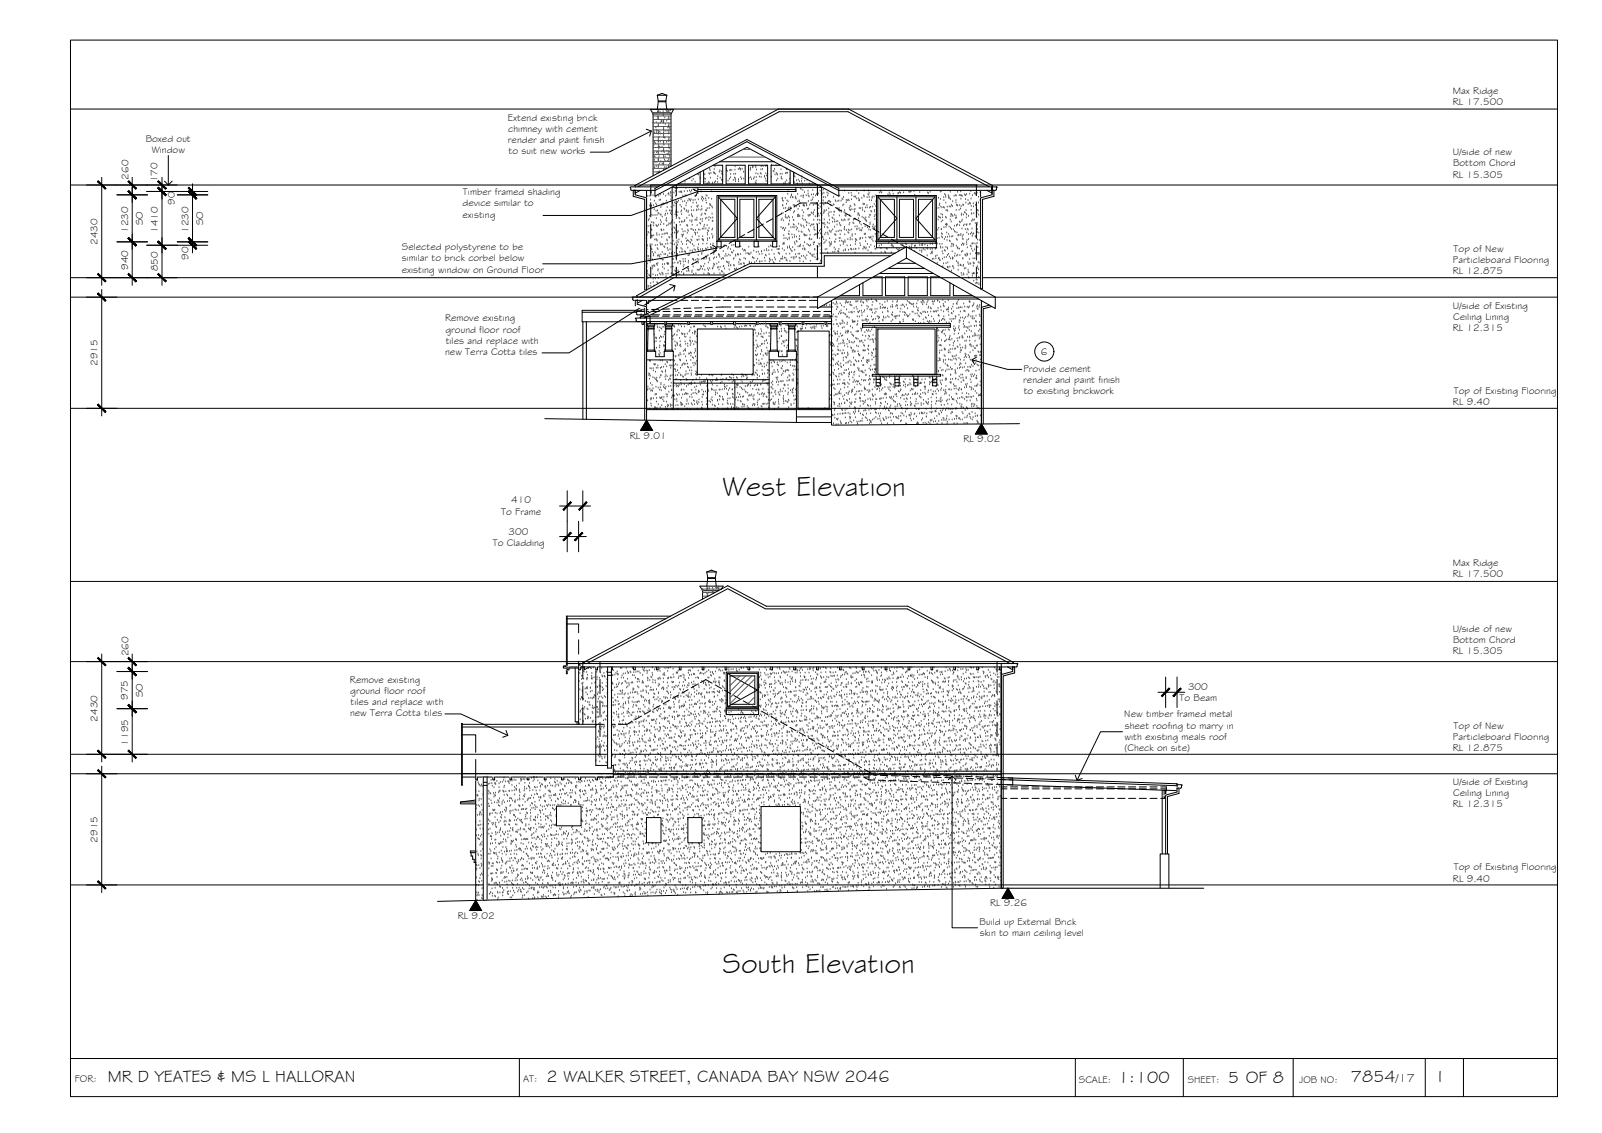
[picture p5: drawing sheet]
<svg xmlns="http://www.w3.org/2000/svg" width="420mm" height="297mm" viewBox="0 0 420 297" stroke-linecap="round" stroke-linejoin="round" font-family="sans-serif">
<defs><g id="words">
<g font-size="7.5">
<text x="189.5" y="130">West Elevation</text>
<text x="189.5" y="255">South Elevation</text>
</g>
<g font-size="4.5">
<text x="28.3" y="283.6">MR D YEATES &amp; MS L HALLORAN</text>
<text x="143.3" y="283.6">2 WALKER STREET, CANADA BAY NSW 2046</text>
<text x="293.2" y="283.9">1:100</text>
<text x="322.1" y="283.8">5 OF 8</text>
<text x="354.3" y="283.7">7854</text>
<text x="377.2" y="283.7">I</text>
</g>
<text font-size="3.2" x="366.1" y="283.7">/17</text>
<g font-size="2.6">
<text x="381" y="27.5">RL 17.500</text>
<text x="381" y="24.5">Max Ridge</text>
<text x="133.2" y="31.6">Extend existing brick</text>
<text x="133.3" y="34.5">chimney with cement</text>
<text x="38.2" y="37.3">Boxed out</text>
<text x="39.8" y="40.2">Window</text>
<text x="133.2" y="37.5">render and paint finish</text>
<text x="133.4" y="40.4">to suit new works</text>
<text x="381" y="40.7">U/side of new</text>
<text x="33.7" y="47.1" transform="rotate(-90 33.7 47.1)">260</text>
<text x="41.3" y="47.8" transform="rotate(-90 41.3 47.8)">170</text>
<text x="381" y="46.6">RL 15.305</text>
<text x="381.1" y="43.6">Bottom Chord</text>
<text x="45.9" y="53.7" transform="rotate(-90 45.9 53.7)">90</text>
<text x="121.4" y="51.2">Timber framed shading</text>
<text x="37.4" y="59.1" transform="rotate(-90 37.4 59.1)">SO</text>
<text x="53.2" y="59.1" transform="rotate(-90 53.2 59.1)">SO</text>
<text x="121.3" y="54.1">device similar to</text>
<text x="121.3" y="57.1">existing</text>
<text x="25.6" y="64.2" transform="rotate(-90 25.6 64.2)">2430</text>
<text x="33.6" y="61.1" transform="rotate(-90 33.6 61.1)">1230</text>
<text x="41.4" y="61.1" transform="rotate(-90 41.4 61.1)">1410</text>
<text x="49.4" y="61.1" transform="rotate(-90 49.4 61.1)">1230</text>
<text x="105.4" y="65.6">Selected polystyrene to be</text>
<text x="33.6" y="70.7" transform="rotate(-90 33.6 70.7)">940</text>
<text x="41.4" y="71.2" transform="rotate(-90 41.4 71.2)">850</text>
<text x="49.4" y="68.1" transform="rotate(-90 49.4 68.1)">90</text>
<text x="105.4" y="68.5">similar to brick corbel below</text>
<text x="105.4" y="71.5">existing window on Ground Floor</text>
<text x="381" y="71.9">RL 12.875</text>
<text x="381.1" y="69">Particleboard Flooring</text>
<text x="381.2" y="66.1">Top of New</text>
<text x="381" y="80.9">U/side of Existing</text>
<text x="381.1" y="83.8">Ceiling Lining</text>
<text x="116.7" y="84.3">Remove existing</text>
<text x="116.8" y="87.2">ground floor roof</text>
<text x="381" y="86.7">RL 12.315</text>
<text x="25.6" y="95.9" transform="rotate(-90 25.6 95.9)">2915</text>
<text x="116.8" y="93.1">new Terra Cotta tiles</text>
<text x="116.9" y="90.1">tiles and replace with</text>
<text x="273" y="93">6</text>
<text x="268.4" y="100.5">render and paint finish</text>
<text x="268.4" y="97.5">Provide cement</text>
<text x="268.5" y="103.4">to existing brickwork</text>
<text x="381.1" y="106.2">RL 9.40</text>
<text x="381.3" y="103.2">Top of Existing Flooring</text>
<text x="165.2" y="115">RL 9.01</text>
<text x="252.7" y="115.9">RL 9.02</text>
<text x="134.1" y="132">410</text>
<text x="131.5" y="134.9">To Frame</text>
<text x="129.3" y="143.1">To Cladding</text>
<text x="133.4" y="140.2">300</text>
<text x="381" y="148.4">Max Ridge</text>
<text x="381" y="151.3">RL 17.500</text>
<text x="381" y="165.7">U/side of new</text>
<text x="33.7" y="172.1" transform="rotate(-90 33.7 172.1)">260</text>
<text x="381" y="171.5">RL 15.305</text>
<text x="381.1" y="168.6">Bottom Chord</text>
<text x="91.8" y="179">Remove existing</text>
<text x="33.6" y="183.5" transform="rotate(-90 33.6 183.5)">975</text>
<text x="37.4" y="182.7" transform="rotate(-90 37.4 182.7)">SO</text>
<text x="91.9" y="181.9">ground floor roof</text>
<text x="91.9" y="184.8">tiles and replace with</text>
<text x="309.4" y="183.8">To Beam</text>
<text x="311.6" y="180.9">300</text>
<text x="25.6" y="189.2" transform="rotate(-90 25.6 189.2)">2430</text>
<text x="91.8" y="187.7">new Terra Cotta tiles</text>
<text x="294.9" y="188.1">New timber framed metal</text>
<text x="295" y="191">sheet roofing to marry in</text>
<text x="381.2" y="191">Top of New</text>
<text x="33.6" y="195.5" transform="rotate(-90 33.6 195.5)">1195</text>
<text x="294.9" y="196.9">(Check on site)</text>
<text x="295" y="193.9">with existing meals roof</text>
<text x="381" y="196.9">RL 12.875</text>
<text x="381.1" y="193.9">Particleboard Flooring</text>
<text x="381" y="205.8">U/side of Existing</text>
<text x="381.1" y="208.8">Ceiling Lining</text>
<text x="381" y="211.7">RL 12.315</text>
<text x="25.6" y="220.9" transform="rotate(-90 25.6 220.9)">2915</text>
<text x="381.1" y="231.1">RL 9.40</text>
<text x="381.3" y="228.2">Top of Existing Flooring</text>
<text x="259.7" y="237.7">RL 9.26</text>
<text x="120.1" y="240.9">RL 9.02</text>
<text x="256.9" y="242.5">Build up External Brick</text>
<text x="256.9" y="245.4">skin to main ceiling level</text>
<text x="19.6" y="283.7">FOR:</text>
<text x="137.2" y="283.6">AT:</text>
<text x="282.9" y="283.9">SCALE:</text>
<text x="311.5" y="283.9">SHEET:</text>
<text x="340.7" y="283.9">JOB NO:</text>
</g>
</g></defs>
<!-- layer: HATCH -->
<g fill="none" stroke="#545454" stroke-width=".26">
<path d="M171.1 29.5h5.1M171.2 29.6h.1M171.3 32.3h.1M171.3 30.4h4.7M171.3 31.3h4.7M171.3 32.3h4.7M171.3 33.2h4.7M171.3 34.1h4.7M171.3 35h4.7M171.3 35.9h4.7M171.3 36.8h4.7M171.3 37.7h4.7"/>
<path d="M171.3 38.7h4.7M171.3 39.6h4.7M171.3 29.5v.4M171.4 34.2h.1M171.4 29.8h.1M171.4 36.2h.1M171.5 38.1h.1M171.5 29.9h.1M171.7 37.3h.1M171.7 34.8h.1M171.9 37.6h.1M172 33.5h.1"/>
<path d="M172.1 32.1h.1M172.1 34.2h.1M172.2 34.7h.1M172.3 34.3h.1M172.4 29.7h.1M172.4 30.7h.1M172.5 29.4h.1M172.5 39.9h.1M172.5 31.3h.1M172.6 29.4h.1M172.6 33.3h.1M172.6 37.3h.1"/>
<path d="M172.6 35.2h.1M172.7 28.7v.8M172.7 30.4v.9M172.7 32.3v.9M172.7 34.1v.9M172.7 35.9v.9M172.7 37.7v1M172.7 39.6v.9M172.7 37.2h.1M172.8 39.1h.1M172.8 36h.1M172.9 38.5h.1"/>
<path d="M173 34.6h.1M173.1 38.7h.1M173.1 29.4h.1M173.2 37.2h.1M173.2 32.2h.1M173.2 35.1h.1M173.4 31.7h.1M173.5 32h.1M173.6 39.8h.1M173.6 31.8h.1M173.6 38.6h.1M173.9 30.2h.1"/>
<path d="M173.9 29.3h.1M173.9 32.2h.1M174 39.5h.1M174 37.1h.1M174 34.2h.1M174 31.9h.1M174 34.8h.1M174 29.5v.9M174 31.3v1M174 33.2v.9M174 35v.9M174 36.8v.9"/>
<path d="M174 38.7v.9M174.1 36.1h.1M174.1 39.8h.1M174.1 38.1h.1M174.2 36.1h.1M174.4 30.9h.1M174.4 36.2h.1M174.4 34.5h.1M174.5 32.6h.1M174.7 29.2h.1M174.8 31.8h.1M174.8 37.3h.1"/>
<path d="M174.9 39.7h.1M174.9 29.4h.1M174.9 34.4h.1M175.2 33.5h.1M175.2 29.2h.1M175.2 31.2h.1M175.3 37h.1M175.3 29.1h.1M175.3 33.2h.1M175.4 35.1h.1M175.4 37h.1M175.4 28.7v.8"/>
<path d="M175.4 30.4v.9M175.4 32.3v.9M175.4 34.1v.9M175.4 35.9v.9M175.4 37.7v1M175.4 39.6v.9M175.4 37.1h.1M175.5 39h.1M175.5 33.6h.1M175.5 29.7h.1M175.7 39.9h.1M175.7 33.7h.1"/>
<path d="M175.8 34.3h.1M175.8 30.2h.1M175.8 29h.1M175.9 36.9h.1M194.8 39.2h2.1M169.6 56.8h.1M169.6 51.4h.1M169.9 51.5h.1M170 59.4h.1M170.1 57.8h.1M170.3 57.5h.1M170.4 56.7h.1"/>
<path d="M170.4 54h.1M170.4 51.4h.1M170.5 59.3h.1M170.5 54h.1M170.6 50.5h.1M170.6 52.5h.1M170.7 54.4h.1M170.7 54.2h.1M170.8 56.4h.1M170.8 50.2h.1M170.8 58.3h.1M170.8 50.6h.1"/>
<path d="M170.9 54h.1M171.2 56.5h.1M171.3 51.3h.1M171.3 58.4h.1M171.3 40.5h4.7M171.3 41.4h4.7M171.3 42.3h4.7M171.3 43.2h4.7M171.3 44.1h3.6M171.3 45.1h1.9M171.3 46h.2M171.3 41.1h.1"/>
<path d="M171.3 45.4h.1M171.3 44.5h.1M171.4 59.2h.1M171.4 40.1h.1M171.4 53.9h.1M171.5 58.6h.1M171.5 40.1h.1M171.6 55h.1M171.6 41h.1M171.6 42h.1M171.6 52.7h.1M171.7 44h.1"/>
<path d="M171.8 42.7h.1M171.8 41.2h.1M171.8 56.5h.1M172 53.4h.1M172 51.7h.1M172.1 55.4h.1M172.1 59.1h.1M172.1 43.7h.1M172.1 57.3h.1M172.2 40h.1M172.2 59.3h.1M172.2 53.8h.1"/>
<path d="M172.3 42.6h.1M172.3 56.4h.1M172.3 45.4h.1M172.4 59.4h.1M172.4 55.3h.1M172.6 55.9h.1M172.6 42h.1M172.7 41.4v.9M172.7 43.2v.9M172.7 45.1v.3M172.7 45.2h.1M172.7 59h.1"/>
<path d="M172.8 51.4h.1M172.8 56.1h.1M172.8 41.1h.1M172.9 52.5h.1M172.9 43h.1M173 45h.1M173.1 42.5h.1M173.2 56.3h.1M173.2 51.1h.1M173.2 52.5h.1M173.3 58.9h.1M173.3 57.8h.1"/>
<path d="M173.3 54.4h.1M173.3 42.4h.1M173.4 56.4h.1M173.4 58.3h.1M173.6 53.7h.1M173.6 54h.1M173.7 42.9h.1M173.7 56.9h.1M173.8 43.1h.1M173.9 53.4h.1M174 51h.1M174 40.5v.9"/>
<path d="M174 42.3v.9M174 44.1v.5M174.1 58.8h.1M174.1 53.6h.1M174.2 40h.1M174.3 42h.1M174.3 44h.1M174.4 56.5h.1M174.5 41.1h.1M174.5 42.3h.1M174.5 56.1h.1M174.6 51.4h.1"/>
<path d="M174.7 53.4h.1M174.7 57.8h.1M174.7 55.3h.1M174.7 43.9h.1M174.8 57.3h.1M174.8 52.7h.1M174.8 59.3h.1M174.9 58h.1M174.9 53.5h.1M175 40.5h.1M175 54.4h.1M175 42.3h.1"/>
<path d="M175.1 56.1h.1M175.2 40.6h.1M175.2 59.1h.1M175.2 50.9h.1M175.3 43.7h.1M175.4 50.8h.1M175.4 51.1h.1M175.4 41.4v.9M175.4 43.2v.7M175.5 58.7h.1M175.6 41h.1M175.6 55.3h.1"/>
<path d="M175.6 42.9h.1M175.8 58.8h.1M175.9 42.2h.1M175.9 56h.1M175.9 50.4h.1M175.9 50.7h.1M175.9 51.4h.1M176 52.4h.1M176 58.6h.1M176 55.3h.1M176 54.3h.1M176.1 56.3h.1"/>
<path d="M176.2 58.3h.1M176.2 55.5h.1M176.3 51.9h.1M176.3 53.3h.1M176.4 57.8h.1M176.7 50.6h.1M176.7 54h.1M176.8 59.7h.1M176.8 58.5h.1M176.9 53.2h.1M177 59.9h.1M177.1 56.3h.1"/>
<path d="M177.1 49.5h.1M177.1 50.2h.1M177.2 51.4h.1M177.3 53.4h.1M177.3 55.8h.1M177.3 52.8h.1M177.3 55.4h.1M177.4 57.3h.1M177.4 59.3h.1M177.5 53h.1M177.6 56.5h.1M177.6 49.4h.1"/>
<path d="M177.7 53.1h.1M177.8 55.7h.1M178 52.7h.1M178.1 57.2h.1M178.1 50.4h.1M178.2 58.3h.1M178.3 57.4h.1M178.4 53.8h.1M178.4 59.1h.1M178.6 50.4h.1M178.6 55.6h.1M178.6 50.3h.1"/>
<path d="M178.6 52.4h.1M178.7 50.3h.1M178.7 54.3h.1M178.7 58.2h.1M178.8 56.3h.1M178.8 55.3h.1M178.8 50.5h.1M178.8 58.2h.1M179.1 52.9h.1M179.1 51.4h.1M179.1 58.2h.1M179.4 54.8h.1"/>
<path d="M179.5 50.2h.1M179.5 58.1h.1M179.6 54.9h.1M179.6 52.8h.1M179.6 57.8h.1M179.6 47.8h.1M179.7 51.3h.1M179.9 49.4h.1M179.9 54h.1M179.9 51.3h.1M180 55.4h.1M180 53.3h.1"/>
<path d="M180.1 55.3h.1M180.1 57.2h.1M180.2 59.2h.1M180.3 50.2h.1M180.3 59.3h.1M180.4 52.7h.1M180.5 55.7h.1M180.5 55.4h.1M180.7 52.3h.1M180.7 56.5h.1M180.9 50.1h.1M180.9 52.4h.1"/>
<path d="M180.9 46.8h.1M180.9 57.9h.1M181.1 52.7h.1M181.2 50.4h.1M181.2 52.4h.1M181.3 54.3h.1M181.3 55.3h.1M181.4 56.3h.1M181.4 50h.1M181.4 58.2h.1M181.4 47.5h.1M181.5 57.9h.1"/>
<path d="M181.5 56.7h.1M181.6 59.1h.1M181.7 56.8h.1M181.8 53.2h.1M181.8 52.6h.1M181.8 47h.1M181.9 55.3h.1M182 49.8h.1M182.2 49.9h.1M182.3 51.4h.1M182.3 57.8h.1M182.3 52.5h.1"/>
<path d="M182.3 47.7h.1M182.5 49.4h.1M182.5 57.7h.1M182.6 51.3h.1M182.7 53.3h.1M182.7 55.2h.1M182.7 55.1h.1M182.8 57.8h.1M182.8 57.2h.1M182.8 54.2h.1M182.8 59.1h.1M183 54.3h.1"/>
<path d="M183 45.7h.1M183.1 54h.1M183.1 50.8h.1M183.1 52.4h.1M183.2 45.9h.1M183.3 55h.1M183.5 58.6h.1M183.6 46.7h.1M183.7 57.6h.1M183.7 58.8h.1M183.8 55.2h.1M183.9 50.3h.1"/>
<path d="M183.9 56.5h.1M184 52.3h.1M184 54.2h.1M184.1 56.2h.1M184.1 54.9h.1M184.1 51.7h.1M184.2 58.1h.1M184.2 57.5h.1M184.3 52.7h.1M184.3 51.9h.1M184.5 52.2h.1M184.5 45.7h.1"/>
<path d="M184.6 59.6h.1M184.7 59h.1M184.8 46.9h.1M184.9 56.1h.1M184.9 45.8h.1M184.9 47.7h.1M185 47h.1M185 57.4h.1M185 56.3h.1M185.1 52.1h.1M185.1 55.3h.1M185.2 52.7h.1"/>
<path d="M185.2 51.3h.1M185.3 53.3h.1M185.3 55.2h.1M185.4 57.2h.1M185.4 51.4h.1M185.4 59.2h.1M185.5 54.7h.1M185.5 48.2h.1M185.9 47.8h.1M185.9 52h.1M185.9 57.8h.1M185.9 57.1h.1"/>
<path d="M185.9 45.5h.1M186 59.9h.1M186 54.6h.1M186 48h.1M186.1 45.7h.1M186.1 44.4h.1M186.2 53.6h.1M186.2 44.7h.1M186.3 54h.1M186.3 46.7h.1M186.4 53.8h.1M186.4 57.2h.1"/>
<path d="M186.5 45.4h.1M186.6 50.3h.1M186.6 52.2h.1M186.7 54.2h.1M186.8 56.1h.1M186.8 58.1h.1M186.8 54.5h.1M186.9 48h.1M186.9 57.1h.1M187 58h.1M187.2 45.3h.1M187.3 45.3h.1"/>
<path d="M187.3 44.4h.1M187.4 45.5h.1M187.4 47.9h.1M187.5 43.7h.1M187.6 45.7h.1M187.7 47.7h.1M188.1 47h.1M188.2 47.8h.1M188.2 46.3h.1M188.7 45.1h.1M188.8 44.8h.1M188.9 46.7h.1"/>
<path d="M189.2 45.1h.1M189.2 47.2h.1M189.3 45.7h.1M189.4 47.4h.1M190.5 44.4h.1M190.5 44.8h.1M190.7 44.9h.1M191 47.5h.1M191.1 41.2h9.6M191.3 47h.1M191.4 44.8h.1M191.6 44.7h.1"/>
<path d="M191.6 46.6h.1M191.6 45.7h.1M191.9 44.7h.1M192.3 47.3h.1M192.5 45.7h.1M192.6 46.7h.1M192.8 44.6h.1M192.8 43.7h.1M192.8 46.8h.1M192.9 45.7h.1M192.9 47.2h.1M192.9 47.6h.1"/>
<path d="M193.6 44.4h.1M193.7 47.1h.1M193.7 47.6h.1M194 44.2h.1M194.1 44.4h.1M194.1 44.3h.1M194.2 44.6h.1M194.3 46.6h.1M194.5 47h.1M194.7 44.4h.1M195 45.1h.1M195.1 46.9h.1"/>
<path d="M196.4 46.8h.1M196.8 44.6h.1M196.8 44.4h.1M196.9 44.1h.1M196.9 46.6h.1M197.1 47.1h.1M197.3 43.6h.1M197.4 44h.1M197.5 43.8h.1M197.6 47h.1M197.8 46.6h.1M198.1 48h.1"/>
<path d="M198.2 43.6h.1M198.2 43.9h.1M198.3 45.5h.1M198.3 48.2h.1M198.3 47.5h.1M198.3 46.5h.1M198.4 44.6h.1M198.8 45.7h.1M199.2 46.4h.1M199.4 45.5h.1M199.6 44.5h.1M199.6 43.7h.1"/>
<path d="M199.6 45.7h.1M199.6 46.5h.1M200 44.4h.1M200.1 43.6h.1M200.5 46.5h.1M200.5 46.2h.1M200.8 43.6h.1M200.8 47h.1M200.9 45.5h.1M200.9 47.5h.1M201 43.5h.1M201.1 46.1h.1"/>
<path d="M202.3 46.5h.1M202.3 43.3h.1M202.8 44.9h.1M203 45.1h.1M203.1 44.4h.1M203.3 45.9h.1M203.5 43.5h.1M203.6 45.5h.1M203.7 47.4h.1M203.8 45.8h.1M203.9 45.9h.1M204 47h.1"/>
<path d="M204.6 45.7h.1M204.8 44.5h.1M204.9 59.6h.1M204.9 57.8h.1M204.9 46.5h.1M204.9 46.8h.1M205 56.1h.1M205.1 47h.1M205.1 57.4h.1M205.1 45.7h.1M205.1 52.1h.1M205.2 52.6h.1"/>
<path d="M205.2 52h.1M205.2 53.9h.1M205.3 54h.1M205.4 55.9h.1M205.4 52.8h.1M205.4 57.9h.1M205.5 59.8h.1M205.6 54.7h.1M205.6 48.2h.1M205.9 48.2h.1M206 52h.1M206 47.8h.1"/>
<path d="M206 57h.1M206 45.5h.1M206 59.9h.1M206 56.5h.1M206.1 54.6h.1M206.2 57.2h.1M206.2 44.3h.1M206.3 45.4h.1M206.3 53.6h.1M206.3 44.4h.1M206.3 47.4h.1M206.4 44.5h.1"/>
<path d="M206.4 52.7h.1M206.5 57.2h.1M206.5 45.4h.1M206.6 50.9h.1M206.7 52.9h.1M206.7 50.3h.1M206.7 54.9h.1M206.8 56.8h.1M206.9 58.8h.1M206.9 59h.1M206.9 54.5h.1M207 48h.1"/>
<path d="M207 57.1h.1M207.1 58h.1M207.1 47h.1M207.2 55.2h.1M207.3 54.5h.1M207.3 51.8h.1M207.4 59.7h.1M207.5 54.7h.1M207.6 51.4h.1M207.6 51.1h.1M207.8 57h.1M207.9 51.8h.1"/>
<path d="M207.9 59.6h.1M208 51.9h.1M208.1 53.9h.1M208.1 57.8h.1M208.1 58.9h.1M208.1 55.8h.1M208.2 57.8h.1M208.2 59.7h.1M208.3 59.1h.1M208.3 45.7h.1M208.3 54.3h.1M208.3 46.2h.1"/>
<path d="M208.3 47.8h.1M208.4 55.5h.1M208.4 53.9h.1M208.5 46.4h.1M208.6 52h.1M208.7 51.7h.1M208.8 59.5h.1M208.8 50.1h.1M208.8 52.2h.1M208.8 54.3h.1M208.9 47.4h.1M209.1 48.2h.1"/>
<path d="M209.1 59.9h.1M209.2 51h.1M209.2 56.8h.1M209.2 56.5h.1M209.3 52.9h.1M209.3 54.9h.1M209.4 47.2h.1M209.4 56.8h.1M209.4 56.4h.1M209.5 58.8h.1M209.6 56.6h.1M209.6 52.7h.1"/>
<path d="M209.6 54.2h.1M209.7 53h.1M209.7 47.6h.1M209.7 56.8h.1M209.9 49.5h.1M210 59h.1M210.1 51.5h.1M210.1 49.7h.1M210.1 59.3h.1M210.2 47.6h.1M210.3 46.3h.1M210.3 46.9h.1"/>
<path d="M210.4 48.1h.1M210.4 55.2h.1M210.4 57.4h.1M210.6 49.9h.1M210.6 56.7h.1M210.6 51.4h.1M210.6 51.9h.1M210.7 59.3h.1M210.7 53.9h.1M210.7 53.8h.1M210.7 51.4h.1M210.8 55.8h.1"/>
<path d="M210.8 57.7h.1M210.9 54.1h.1M210.9 59.7h.1M211 50.5h.1M211 54h.1M211 47.5h.1M211.2 57.8h.1M211.4 51.3h.1M211.5 58.3h.1M211.5 59.2h.1M211.5 53.9h.1M211.6 53.9h.1"/>
<path d="M211.7 58.5h.1M211.7 47.3h.1M211.8 54.9h.1M211.9 50.1h.1M211.9 50.9h.1M211.9 56.5h.1M212 51.4h.1M212 52.8h.1M212.1 54.8h.1M212.1 56.7h.1M212.2 51.6h.1M212.2 58.7h.1"/>
<path d="M212.3 48.2h.1M212.4 53.8h.1M212.4 56.5h.1M212.5 56.4h.1M212.5 59.3h.1M212.8 52.7h.1M212.8 55.8h.1M212.8 51.1h.1M212.9 59h.1M213 56h.1M213.1 52.4h.1M213.2 49.9h.1"/>
<path d="M213.2 59h.1M213.2 51.9h.1M213.3 53.8h.1M213.3 56.3h.1M213.3 51h.1M213.4 55.8h.1M213.4 58.9h.1M213.4 57.8h.1M213.5 59.7h.1M213.6 55.2h.1M213.7 53.6h.1M213.8 56.8h.1"/>
<path d="M213.9 51.4h.1M214.1 53.3h.1M214.2 50.9h.1M214.2 58.8h.1M214.3 53.5h.1M214.4 49.9h.1M214.4 57.7h.1M214.6 50.8h.1M214.7 52.8h.1M214.7 56.1h.1M214.7 53.9h.1M214.7 54.8h.1"/>
<path d="M214.8 56.7h.1M214.8 57.7h.1M214.9 58.7h.1M215 57.9h.1M215.1 53.4h.1M215.1 50.1h.1M215.1 54.3h.1M215.2 56.1h.1M215.4 50.8h.1M215.5 50.8h.1M215.5 56.5h.1M215.6 51h.1"/>
<path d="M215.6 58.6h.1M215.9 52.7h.1M215.9 49.8h.1M215.9 58.7h.1M216 51.8h.1M216 56h.1M216.1 53.7h.1M216.1 50.7h.1M216.1 55.7h.1M216.2 58.6h.1M216.2 55.2h.1M216.2 57.7h.1"/>
<path d="M216.2 59.6h.1M216.4 55.4h.1M216.4 59h.1M216.5 51.8h.1M216.5 53.3h.1M216.7 55.2h.1M216.9 50.6h.1M216.9 59.6h.1M217 58.5h.1M217 53.2h.1M217.1 51.4h.1M217.1 59.8h.1"/>
<path d="M217.2 50.8h.1M217.2 56.2h.1M217.3 52.8h.1M217.3 54.8h.1M217.4 56.7h.1M217.4 55.8h.1M217.5 58.7h.1M217.5 52.8h.1M217.6 57.7h.1M217.7 52.9h.1M217.8 53.1h.1M217.9 53.9h.1"/>
<path d="M218 55.7h.1M218.3 57.1h.1M218.4 58.3h.1M218.4 57.3h.1M218.6 53.7h.1M218.6 51.7h.1M218.7 53.7h.1M218.7 56.4h.1M218.8 55.7h.1M218.8 55.6h.1M218.8 57.6h.1M218.9 59.6h.1"/>
<path d="M218.9 58.2h.1M219.1 52.6h.1M219.2 52.9h.1M219.3 58.1h.1M219.5 59h.1M219.5 54.7h.1M219.7 58.1h.1M219.7 54.8h.1M219.8 52.8h.1M219.9 55.2h.1M220 52.7h.1M220.1 54.7h.1"/>
<path d="M220.1 56.6h.1M220.2 55.4h.1M220.2 58.6h.1M220.2 51.4h.1M220.3 59.1h.1M220.5 59.2h.1M220.6 52.7h.1M220.6 55.6h.1M220.7 55.3h.1M220.7 57.7h.1M220.9 52.2h.1M221.1 53.9h.1"/>
<path d="M221.1 52.3h.1M221.1 57.9h.1M221.2 51.8h.1M221.3 53.7h.1M221.4 55.7h.1M221.4 57.6h.1M221.4 50.1h.1M221.5 59.6h.1M221.5 55.2h.1M221.6 57.8h.1M221.6 56.6h.1M221.8 56.7h.1"/>
<path d="M221.9 56.4h.1M221.9 53.1h.1M222 52.5h.1M222.2 52.6h.1M222.4 57.7h.1M222.5 52.5h.1M222.6 50.7h.1M222.7 52.7h.1M222.7 59h.1M222.7 57.5h.1M222.7 54.6h.1M222.8 56.6h.1"/>
<path d="M222.9 58.5h.1M222.9 55h.1M223 54.1h.1M223.1 55.2h.1M223.1 54.2h.1M223.3 50.7h.1M223.3 52.4h.1M223.4 51.3h.1M223.4 55h.1M223.7 58.5h.1M223.8 57.5h.1M223.9 57.7h.1"/>
<path d="M223.9 58.6h.1M224 51.7h.1M224 55.1h.1M224.1 53.6h.1M224.1 55.6h.1M224.2 57.5h.1M224.2 53.9h.1M224.2 59.5h.1M224.2 54.9h.1M224.3 51.6h.1M224.4 57.5h.1M224.4 51.8h.1"/>
<path d="M224.6 50.1h.1M224.7 52.2h.1M224.8 59.5h.1M225 56.4h.1M225 56h.1M225.2 57.4h.1M225.2 50.7h.1M225.2 52.1h.1M225.2 56.1h.1M225.3 52.7h.1M225.3 52.6h.1M225.3 54.6h.1"/>
<path d="M225.4 56.6h.1M225.4 52.6h.1M225.5 58.6h.1M225.6 54.7h.1M225.9 59h.1M226 52h.1M226.1 57h.1M226.1 59.9h.1M226.2 54.6h.1M226.2 55.2h.1M226.3 53.5h.1M226.5 53.7h.1"/>
<path d="M226.6 57.2h.1M226.6 51.3h.1M226.6 51.6h.1M226.6 50.1h.1M226.7 53.6h.1M226.8 55.5h.1M226.8 57.5h.1M226.9 59.5h.1M227 54.5h.1M227 57.7h.1M227.1 57.1h.1M227.1 57.9h.1"/>
<path d="M227.3 58.1h.1M227.4 53.9h.1M227.4 51.8h.1M227.4 54.5h.1M227.5 59.7h.1M227.7 51h.1M227.8 50.1h.1M227.8 51.2h.1M227.9 57h.1M228 50.6h.1M228 51.7h.1M228 52.6h.1"/>
<path d="M228 59.6h.1M228.1 54.5h.1M228.1 56.5h.1M228.2 58.9h.1M228.2 58.5h.1M228.2 56.4h.1M228.4 54.3h.1M228.4 55.4h.1M228.6 52.6h.1M228.6 55.6h.1M228.7 52h.1M228.8 51.6h.1"/>
<path d="M228.9 59.5h.1M228.9 54.3h.1M229 59h.1M229.2 59.8h.1M229.2 51.6h.1M229.3 53.6h.1M229.3 56.8h.1M229.4 55.6h.1M229.4 55.2h.1M229.4 60h.1M229.4 57.5h.1M229.5 59.5h.1"/>
<path d="M229.5 56.4h.1M229.7 54.1h.1M229.7 51.3h.1M229.7 52.9h.1M229.8 56.8h.1M230.6 50.6h.1M230.9 50.1h.1M231 50.4h.1M231.2 50.6h.1M232.9 51.1h.1M233.2 50.6h.1M233.4 51h.1"/>
<path d="M234.1 50.1h.1M234.3 50.9h.1M235.5 50.8h.1M235.6 50.7h.1M236 50.5h.1M236.2 50.7h.1M237 50.6h.1M238.4 50.4h.1M238.6 50.5h.1M238.9 50.3h.1M238.9 50.2h.1M239.7 50.2h.1"/>
<path d="M239.9 51.2h.1M241.2 50.5h.1M243.3 50.6h.1M243.5 50.8h.1M244 50.4h.1M245.7 54.7h.1M246 57.7h.1M246.1 52h.1M246.2 56.9h.1M246.2 59.9h.1M246.2 54.6h.1M246.3 57.1h.1"/>
<path d="M246.4 53.9h.1M246.5 53.5h.1M246.6 50.3h.1M246.6 57.2h.1M246.7 52.3h.1M246.7 54.3h.1M246.8 56.2h.1M246.9 58.2h.1M246.9 50.2h.1M247.1 54.5h.1M247.2 57.1h.1M247.2 56.4h.1"/>
<path d="M247.2 57.9h.1M247.5 54.4h.1M247.5 51.8h.1M247.6 52.6h.1M247.6 59.7h.1M247.7 54.6h.1M247.8 51h.1M248 51.3h.1M248 57h.1M248 58.9h.1M248 51.7h.1M248.1 53.2h.1"/>
<path d="M248.1 59.6h.1M248.1 55.2h.1M248.2 57.2h.1M248.2 59.1h.1M248.2 58.8h.1M248.4 55.1h.1M248.4 59h.1M248.4 54.3h.1M248.5 55.4h.1M248.7 51.3h.1M248.8 51.9h.1M248.9 51.6h.1"/>
<path d="M248.9 59.5h.1M249 54.2h.1M249 52.1h.1M249.2 57.7h.1M249.2 50.4h.1M249.3 52.3h.1M249.3 59.8h.1M249.4 54.3h.1M249.4 56.8h.1M249.4 56.2h.1M249.5 58.2h.1M249.5 53.8h.1"/>
<path d="M249.5 56.3h.1M249.7 56.5h.1M249.8 54.1h.1M249.9 52.9h.1M249.9 56.7h.1M250.2 51.4h.1M250.3 59.3h.1M250.3 56.4h.1M250.6 57.3h.1M250.7 51.3h.1M250.7 53.2h.1M250.7 56.6h.1"/>
<path d="M250.7 52.6h.1M250.8 51.4h.1M250.8 55.2h.1M250.9 57.1h.1M250.9 59.3h.1M250.9 53.8h.1M250.9 59.1h.1M251 54h.1M251.1 50.4h.1M251.2 53.9h.1M251.2 58.9h.1M251.6 55.1h.1"/>
<path d="M251.6 51.3h.1M251.6 58.2h.1M251.7 59.2h.1M251.7 53.9h.1M251.8 58.4h.1M251.9 51.3h.1M251.9 54.8h.1M252 50.3h.1M252 52.2h.1M252.1 54.2h.1M252.1 56.5h.1M252.2 56.1h.1"/>
<path d="M252.2 51.3h.1M252.2 58.1h.1M252.4 57.7h.1M252.4 51.5h.1M252.5 53.8h.1M252.7 56.4h.1M252.7 53.8h.1M252.7 59.2h.1M252.9 55.7h.1M253 51.1h.1M253.1 59h.1M253.1 55.9h.1"/>
<path d="M253.2 51.3h.1M253.2 52.3h.1M253.3 53.2h.1M253.4 55.2h.1M253.4 57.1h.1M253.5 56.3h.1M253.5 59.1h.1M253.5 51h.1M253.5 56.4h.1M253.6 58.9h.1M253.9 52.6h.1M253.9 53.6h.1"/>
<path d="M254 56.7h.1M254.3 53.2h.1M254.3 50.9h.1M254.3 58.9h.1M254.4 58.8h.1M254.4 53.4h.1M254.5 53.5h.1M254.6 50.2h.1M254.7 52.2h.1M254.7 55.1h.1M254.7 54.1h.1M254.8 56.1h.1"/>
<path d="M254.9 56.1h.1M254.9 58.1h.1M255 57.6h.1M255 51.3h.1M255.2 57.8h.1M255.3 53.4h.1M255.3 54.2h.1M255.4 56h.1M255.5 57.7h.1M255.6 50.8h.1M255.7 50.7h.1M255.7 50.9h.1"/>
<path d="M255.8 58.6h.1M255.8 53.8h.1M256 51.2h.1M256.1 53.1h.1M256.1 58.6h.1M256.1 55.1h.1M256.2 57.1h.1M256.2 55.9h.1M256.2 50.7h.1M256.3 59h.1M256.3 58.5h.1M256.3 55.2h.1"/>
<path d="M256.5 55.3h.1M256.6 51.7h.1M256.7 53.2h.1M256.7 56.4h.1M257.1 52.6h.1M257.1 50.5h.1M257.1 59.6h.1M257.1 58.4h.1M257.2 53.2h.1M169.6 69.9h.1M169.6 65.3h.1M169.6 68h.1"/>
<path d="M169.7 64.7h.1M169.7 67.2h.1M169.7 61.6h.1M169.7 72.6h.1M169.7 64.4h.1M169.8 69.2h.1M169.8 71.1h.1M169.8 71.8h.1M169.9 73.1h.1M170 75h.1M170 60.9h.1M170 75.7h.1"/>
<path d="M170.1 67.3h.1M170.1 75.1h.1M170.2 61.1h.1M170.2 68h.1M170.2 72.2h.1M170.4 72.4h.1M170.5 64.6h.1M170.5 68.8h.1M170.5 64.2h.1M170.6 72.5h.1M170.6 67.2h.1M170.7 75.1h.1"/>
<path d="M170.7 74.4h.1M170.8 65.3h.1M170.9 60.3h.1M170.9 61.9h.1M170.9 60.4h.1M170.9 62.3h.1M170.9 65.5h.1M171 64.2h.1M171 69.8h.1M171 70.5h.1M171.1 61.9h.1M171.1 66.2h.1"/>
<path d="M171.1 68.1h.1M171.2 70.1h.1M171.3 72h.1M171.3 73.2h.1M171.3 74h.1M171.4 66.7h.1M171.4 67.1h.1M171.5 61.8h.1M171.5 75h.1M171.5 69.7h.1M171.7 69.9h.1M171.7 62.9h.1"/>
<path d="M171.8 66.3h.1M171.9 64.4h.1M171.9 73.1h.1M171.9 72.3h.1M172.1 62.8h.1M172.2 69.3h.1M172.3 61.2h.1M172.3 63h.1M172.3 61.7h.1M172.3 74.1h.1M172.3 63.2h.1M172.4 69.6h.1"/>
<path d="M172.4 65.2h.1M172.4 64.3h.1M172.5 67.1h.1M172.5 72.2h.1M172.5 74.3h.1M172.5 69.1h.1M172.6 65.5h.1M172.6 71h.1M172.6 70.7h.1M172.6 73h.1M172.8 66.9h.1M172.8 67.2h.1"/>
<path d="M172.9 61.6h.1M173 71.8h.1M173 67.4h.1M173.1 63.8h.1M173.2 64.2h.1M173.3 72.1h.1M173.3 66.8h.1M173.4 68h.1M173.4 60.3h.1M173.5 60.3h.1M173.6 62.3h.1M173.6 60.5h.1"/>
<path d="M173.6 64.2h.1M173.6 71.6h.1M173.7 61.5h.1M173.7 66.2h.1M173.7 64.2h.1M173.7 68.1h.1M173.7 69.4h.1M173.8 70.1h.1M173.8 71.8h.1M173.9 72.1h.1M173.9 68.2h.1M174.1 60.4h.1"/>
<path d="M174.1 64.7h.1M174.2 66.7h.1M174.2 61.5h.1M174.2 70.5h.1M174.3 69.3h.1M174.3 64.9h.1M174.4 61.3h.1M174.5 66.7h.1M174.6 64h.1M174.7 71.9h.1M174.7 72.6h.1M174.9 61.2h.1"/>
<path d="M174.9 62.9h.1M174.9 69.1h.1M175 63.2h.1M175 61.4h.1M175 65.1h.1M175.1 67.1h.1M175.1 69.2h.1M175.1 69.3h.1M175.1 64h.1M175.2 69.1h.1M175.2 71.9h.1M175.2 71h.1"/>
<path d="M175.2 65.7h.1M175.4 69.3h.1M175.5 62.2h.1M175.5 66.5h.1M175.6 62.4h.1M175.7 65.5h.1M176 63.9h.1M176 70.1h.1M176 71.7h.1M176.1 61.6h.1M176.1 66.5h.1M176.2 71.8h.1"/>
<path d="M176.2 60.2h.1M176.2 66.6h.1M176.3 62.2h.1M176.3 64.1h.1M176.4 61.2h.1M176.4 66.1h.1M176.4 66.8h.1M176.5 68h.1M176.5 69h.1M176.5 70h.1M176.5 63.2h.1M176.6 72h.1"/>
<path d="M176.9 64.2h.1M176.9 66.4h.1M176.9 61.1h.1M177 69h.1M177 71h.1M177.2 71.2h.1M177.3 60.4h.1M177.3 67.6h.1M177.3 63.7h.1M177.4 70.5h.1M177.4 71.6h.1M177.5 61.2h.1"/>
<path d="M177.5 64.1h.1M177.6 63.2h.1M177.6 65.1h.1M177.7 67.1h.1M177.7 66.7h.1M177.7 64.3h.1M177.7 61h.1M177.8 69.1h.1M177.8 71h.1M177.8 68.9h.1M177.8 60.7h.1M177.9 63.6h.1"/>
<path d="M177.9 71.5h.1M178.1 62.9h.1M178.1 72h.1M178.3 66.2h.1M178.3 68.5h.1M178.5 69.3h.1M178.5 68.7h.1M178.6 65.1h.1M178.7 63.5h.1M178.8 71.4h.1M178.8 66.1h.1M178.8 61.7h.1"/>
<path d="M178.9 60.2h.1M178.9 65.4h.1M179 62.1h.1M179 64.1h.1M179 61.8h.1M179.1 66.1h.1M179.1 68h.1M179.1 60.8h.1M179.2 70h.1M179.2 68.7h.1M179.2 61.6h.1M179.3 71.9h.1"/>
<path d="M179.3 71.8h.1M179.4 69.5h.1M179.6 66h.1M179.7 60.7h.1M179.7 68h.1M179.7 68.6h.1M179.8 66.2h.1M179.9 62.6h.1M180 64.1h.1M180.1 63.3h.1M180.2 71.2h.1M180.3 61.1h.1"/>
<path d="M180.3 63.1h.1M180.4 65h.1M180.4 70.4h.1M180.4 60.4h.1M180.5 67h.1M180.5 60.6h.1M180.5 69h.1M180.5 70.5h.1M180.6 68.5h.1M180.6 70.9h.1M180.6 70.6h.1M180.6 63.2h.1"/>
<path d="M180.7 71.1h.1M180.7 67h.1M180.9 66.7h.1M180.9 63.6h.1M181 65.8h.1M181.1 63.7h.1M181.2 62.9h.1M181.2 60.1h.1M181.4 63.1h.1M181.5 71.4h.1M181.5 60.2h.1M181.5 71h.1"/>
<path d="M181.5 65.8h.1M181.6 62.2h.1M181.6 64.1h.1M181.7 66.1h.1M181.7 69.3h.1M181.7 68h.1M181.8 70h.1M181.9 71.9h.1M181.9 60.4h.1M181.9 68.1h.1M181.9 68.3h.1M182 64.5h.1"/>
<path d="M182.1 65.4h.1M182.2 61.1h.1M182.4 65.7h.1M182.4 61.6h.1M182.4 60.4h.1M182.4 61.2h.1M182.5 68.3h.1M182.5 71.8h.1M182.8 68.9h.1M182.8 63h.1M182.9 68h.1M182.9 70.8h.1"/>
<path d="M182.9 61.1h.1M183 63h.1M183 65.5h.1M183.1 65h.1M183.1 67h.1M183.2 68.9h.1M183.2 64.1h.1M183.2 65.6h.1M183.2 60.3h.1M183.2 70.9h.1M183.3 68.1h.1M183.3 62.1h.1"/>
<path d="M183.3 62.9h.1M183.4 70.8h.1M183.6 60.3h.1M183.7 70.5h.1M183.7 65.5h.1M183.8 69.9h.1M184 70h.1M184 66.7h.1M184.1 66.4h.1M184.2 62.8h.1M184.2 60.1h.1M184.2 70.6h.1"/>
<path d="M184.3 65.4h.1M184.3 62.1h.1M184.3 63h.1M184.3 64h.1M184.4 62.9h.1M184.4 66h.1M184.5 67.9h.1M184.5 63.1h.1M184.5 69.9h.1M184.6 71.8h.1M184.6 60.1h.1M184.7 68h.1"/>
<path d="M184.8 69.3h.1M184.9 70.8h.1M185.1 65.3h.1M185.1 67.4h.1M185.1 60h.1M185.2 67.9h.1M185.2 65.4h.1M185.3 67.5h.1M185.4 64h.1M185.5 61.1h.1M185.5 62.6h.1M185.6 61.6h.1"/>
<path d="M185.6 63.1h.1M185.6 70.5h.1M185.6 65h.1M185.6 60.5h.1M185.7 71.8h.1M185.7 67h.1M185.8 68.9h.1M185.8 70.9h.1M185.8 60.7h.1M185.9 71.8h.1M186 67.8h.1M186 68h.1"/>
<path d="M186.1 62.5h.1M186.1 71.9h.1M186.1 70.4h.1M186.2 68.4h.1M186.4 64.1h.1M186.4 64.9h.1M186.5 65.1h.1M186.6 65.1h.1M186.7 61.5h.1M186.7 60.3h.1M186.9 70.5h.1M186.9 60.1h.1"/>
<path d="M186.9 62.4h.1M187 62h.1M187 70.3h.1M187 64h.1M187 65h.1M187.1 65.9h.1M187.1 67.9h.1M187.2 66.7h.1M187.2 69.3h.1M187.2 69.8h.1M187.3 71.8h.1M187.4 69.4h.1"/>
<path d="M187.4 67.6h.1M187.5 65.9h.1M187.8 64.9h.1M187.9 67.5h.1M188 69.2h.1M188.2 70.3h.1M188.3 70.1h.1M188.5 66.9h.1M188.5 66.8h.1M188.5 68.8h.1M188.6 70.8h.1M188.7 67h.1"/>
<path d="M188.8 67.4h.1M188.8 71.8h.1M188.9 70.1h.1M189.2 68h.1M189.2 64.7h.1M189.3 71.2h.1M189.4 71.4h.1M189.6 67.8h.1M189.7 65.9h.1M189.7 69.9h.1M189.7 67.9h.1M189.7 64.7h.1"/>
<path d="M189.8 69.9h.1M189.9 71.8h.1M190 64.5h.1M190 70.5h.1M190.1 67.2h.1M190.4 66.7h.1M190.6 64.6h.1M190.6 68.7h.1M190.7 67.2h.1M190.8 68.9h.1M190.9 65.3h.1M191.1 64.9h.1"/>
<path d="M191.1 69.8h.1M191.1 66.9h.1M191.2 69.2h.1M191.2 68.8h.1M191.2 70.8h.1M191.5 67.1h.1M191.5 65.4h.1M191.6 69.7h.1M191.7 69.7h.1M191.9 66.2h.1M191.9 64.4h.1M192.1 66.4h.1"/>
<path d="M192.4 68h.1M192.4 65.8h.1M192.4 69.6h.1M192.5 64.3h.1M192.5 67.8h.1M192.6 69.8h.1M192.6 70.6h.1M192.8 70.8h.1M192.9 66.9h.1M193 67.2h.1M193.2 70.5h.1M193.4 66.8h.1"/>
<path d="M193.5 66.7h.1M193.7 66.9h.1M193.8 68.8h.1M193.8 69.4h.1M194 68.1h.1M194.1 68.3h.1M194.2 66.7h.1M194.3 64.7h.1M194.3 69.2h.1M194.4 69.3h.1M194.7 65.4h.1M195 69.1h.1"/>
<path d="M195.1 65.8h.1M195.1 67.8h.1M195.2 69.2h.1M195.2 69.7h.1M195.3 65.6h.1M195.5 65.8h.1M195.5 68h.1M195.6 66.5h.1M196.1 66.5h.1M196.3 66.6h.1M196.4 64.8h.1M196.5 66.8h.1"/>
<path d="M196.5 68.7h.1M196.6 69h.1M196.7 66.7h.1M197 66.4h.1M197.1 69h.1M197.4 67.5h.1M197.5 67.7h.1M197.7 65.8h.1M197.7 67.8h.1M197.9 68.8h.1M198.4 66.2h.1M198.4 68.5h.1"/>
<path d="M198.7 68h.1M198.9 66.1h.1M199.1 64.8h.1M199.1 66.7h.1M199.2 68.7h.1M199.3 68.7h.1M199.7 66h.1M199.8 68.6h.1M199.8 66.7h.1M200.4 65.7h.1M200.5 67.7h.1M200.6 68.5h.1"/>
<path d="M200.8 66.9h.1M200.9 67.1h.1M201 65.4h.1M201.1 65.8h.1M201.6 65.7h.1M201.6 64.8h.1M201.7 66.8h.1M201.8 68.7h.1M201.8 67.9h.1M201.9 68h.1M202 68.3h.1M202.1 64.5h.1"/>
<path d="M202.3 64.6h.1M202.4 65.6h.1M202.6 68.3h.1M202.8 68.8h.1M203 66.7h.1M203 69h.1M203.1 67.6h.1M203.4 68.1h.1M203.8 65.4h.1M204.1 66.4h.1M204.2 65.4h.1M204.3 66.5h.1"/>
<path d="M204.4 65.4h.1M204.4 64.7h.1M204.5 66.6h.1M204.5 68.6h.1M204.8 68h.1M205 67.9h.1M205.2 65.3h.1M205.2 60h.1M205.2 67.3h.1M205.3 67.9h.1M205.3 64.1h.1M205.5 63.9h.1"/>
<path d="M205.6 61.8h.1M205.6 63.7h.1M205.6 62.6h.1M205.6 64h.1M205.7 65.7h.1M205.7 60.3h.1M205.7 67.7h.1M205.7 60.5h.1M206.1 67.8h.1M206.1 62.5h.1M206.2 66.6h.1M206.2 68.3h.1"/>
<path d="M206.4 68.4h.1M206.5 64.9h.1M206.6 65.1h.1M206.6 62.9h.1M206.8 61.4h.1M206.9 60.7h.1M207 61.6h.1M207 62.4h.1M207 62.7h.1M207.1 64.7h.1M207.1 65h.1M207.1 66.6h.1"/>
<path d="M207.2 68.6h.1M207.4 65.4h.1M207.5 67.6h.1M207.5 65.8h.1M207.7 61.6h.1M207.7 65.9h.1M207.8 62.4h.1M207.9 64.9h.1M208 67.5h.1M208.2 67.9h.1M208.3 61.7h.1M208.4 62.2h.1"/>
<path d="M208.4 63.6h.1M208.4 65.6h.1M208.5 67.6h.1M208.5 64.1h.1M208.6 66.8h.1M208.8 63.3h.1M208.9 67.4h.1M208.9 62.2h.1M208.9 60.3h.1M209 63.5h.1M209.3 64.7h.1M209.3 66.6h.1"/>
<path d="M209.5 60.7h.1M209.6 62.7h.1M209.6 67.7h.1M209.7 64.7h.1M209.7 62h.1M209.7 62.8h.1M209.7 66.6h.1M209.8 68.6h.1M209.8 67.9h.1M209.8 64.7h.1M209.9 64.3h.1M210.1 60.8h.1"/>
<path d="M210.2 67.2h.1M210.3 61h.1M210.5 65.4h.1M210.7 64.6h.1M210.7 68.7h.1M210.8 67.2h.1M210.8 61.5h.1M210.9 65.2h.1M211 61.7h.1M211 63.6h.1M211.1 65.6h.1M211.1 61.9h.1"/>
<path d="M211.1 65.4h.1M211.1 67.5h.1M211.2 61.8h.1M211.4 67.9h.1M211.6 67h.1M211.6 61.8h.1M211.7 64.1h.1M212 66.2h.1M212 64.4h.1M212.1 60.3h.1M212.2 62.7h.1M212.3 60.7h.1"/>
<path d="M212.3 62.6h.1M212.4 64.6h.1M212.4 62.9h.1M212.5 66.5h.1M212.5 61.7h.1M212.5 66.6h.1M212.5 68.5h.1M212.6 64.3h.1M212.9 62.8h.1M213 66.9h.1M213 67.1h.1M213.2 67.3h.1"/>
<path d="M213.3 63.7h.1M213.4 64.2h.1M213.5 66.8h.1M213.5 60.2h.1M213.6 61.7h.1M213.6 63.6h.1M213.7 65.6h.1M213.7 65.4h.1M213.7 60.4h.1M213.7 67.5h.1M213.8 61.5h.1M214 61.5h.1"/>
<path d="M214.1 68.1h.1M214.3 66.7h.1M214.3 64.6h.1M214.4 61.4h.1M214.5 67.9h.1M214.5 64.8h.1M214.6 61.2h.1M214.8 64h.1M214.8 64.1h.1M214.9 60.6h.1M215 62.6h.1M215.1 64.5h.1"/>
<path d="M215.1 69h.1M215.1 66.5h.1M215.2 68.4h.1M215.2 61.3h.1M215.2 60.3h.1M215.3 63.9h.1M215.4 65.6h.1M215.6 62.1h.1M215.8 62.3h.1M216 62.8h.1M216.1 63.8h.1M216.3 61.6h.1"/>
<path d="M216.4 63.5h.1M216.4 65.5h.1M216.6 61.1h.1M216.7 63.1h.1M216.9 65.4h.1M217.1 66.3h.1M217.1 61.1h.1M217.2 61.5h.1M217.5 63.6h.1M217.5 60.6h.1M217.6 62.6h.1M217.7 64.6h.1"/>
<path d="M217.7 64h.1M217.9 64.2h.1M217.9 61h.1M218 64.1h.1M218 60.6h.1M218 63.6h.1M218.4 60.3h.1M218.4 66.2h.1M218.5 79.6h.1M218.8 65h.1M218.8 63.5h.1M219 61.5h.1"/>
<path d="M219 66.1h.1M219 79.9h.1M219 63.5h.1M219.1 65.5h.1M219.2 62.8h.1M219.2 61.7h.1M219.3 60.8h.1M219.4 79.2h.1M219.4 79.3h.1M219.5 79.8h.1M219.8 66h.1M219.8 60.7h.1"/>
<path d="M220 66.1h.1M220 65.4h.1M220.1 62.5h.1M220.2 63.3h.1M220.3 60.5h.1M220.3 62.5h.1M220.4 61.5h.1M220.4 79.7h.1M220.4 64.4h.1M220.6 60.6h.1M220.8 63.2h.1M221.1 63.5h.1"/>
<path d="M221.2 65.8h.1M221.2 64.1h.1M221.3 63.6h.1M221.4 60h.1M221.5 60.3h.1M221.6 61.5h.1M221.6 63.1h.1M221.6 63.5h.1M221.7 65.5h.1M221.7 65.7h.1M221.7 79.5h.1M221.9 79h.1"/>
<path d="M222 79.2h.1M222 60.4h.1M222.2 64.4h.1M222.3 79.4h.1M222.4 62.8h.1M222.4 61h.1M222.5 65.6h.1M222.6 60.4h.1M222.6 61.1h.1M222.6 79.3h.1M222.9 79.9h.1M222.9 60.5h.1"/>
<path d="M223 62.9h.1M223 62.5h.1M223.1 64.4h.1M223.1 79.3h.1M223.2 65.4h.1M223.4 60.2h.1M223.4 65.5h.1M223.5 61.9h.1M223.5 62.9h.1M223.5 61.5h.1M223.9 65.4h.1M224.2 66.4h.1"/>
<path d="M224.3 61.5h.1M224.3 62.8h.1M224.3 64.1h.1M224.4 63.4h.1M224.4 65.4h.1M224.5 79.1h.1M224.5 62.9h.1M224.7 63h.1M224.7 60.3h.1M224.7 79.2h.1M224.8 60.1h.1M225 79.1h.1"/>
<path d="M225.3 65.2h.1M225.3 60h.1M225.5 62.8h.1M225.5 60.5h.1M225.6 63.9h.1M225.6 62.5h.1M225.7 64.4h.1M225.7 62.6h.1M225.7 79.3h.1M225.8 60.4h.1M225.8 78.9h.1M226 60.6h.1"/>
<path d="M226.2 62.5h.1M226.3 79.3h.1M226.3 65.4h.1M226.5 79.5h.1M226.6 64.8h.1M226.6 65.1h.1M226.7 61.5h.1M226.8 65h.1M226.9 61.4h.1M227 61.4h.1M227 63.4h.1M227.1 62.4h.1"/>
<path d="M227.1 65.3h.1M227.2 65h.1M227.2 78.8h.1M227.4 79.1h.1M227.5 64.1h.1M227.7 65.8h.1M227.7 78.7h.1M227.9 60.3h.1M227.9 62.3h.1M228 64.9h.1M228.1 62.5h.1M228.3 60.4h.1"/>
<path d="M228.3 62.4h.1M228.4 64.3h.1M228.4 62.2h.1M228.5 66.3h.1M228.5 78.6h.1M228.7 62.8h.1M228.9 79.3h.1M229 62.1h.1M229 63.3h.1M229.4 64.7h.1M229.5 65.4h.1M229.6 61.4h.1"/>
<path d="M229.6 63.4h.1M229.7 65.3h.1M229.7 78.8h.1M229.8 62h.1M229.8 61.5h.1M229.9 78.9h.1M230 79.1h.1M230.6 64.5h.1M230.8 79.7h.1M231 65.2h.1M231.1 66.2h.1M231.2 64.3h.1"/>
<path d="M232.1 66.1h.1M232.1 79.3h.1M232.2 66.3h.1M232.4 65.2h.1M232.7 65.4h.1M232.7 79h.1M233.1 63.6h.1M233.7 66.3h.1M233.8 64.5h.1M233.9 64.2h.1M234.1 64.6h.1M234.2 79.2h.1"/>
<path d="M234.3 64.7h.1M235.1 65.2h.1M235.3 79.3h.1M235.4 79h.1M235.4 65.5h.1M235.6 65.7h.1M235.8 65.3h.1M236.6 64.1h.1M236.7 79.9h.1M236.9 64.5h.1M237.1 64.9h.1M237.5 64h.1"/>
<path d="M237.7 64.2h.1M238 79h.1M238.4 79.3h.1M238.5 64.7h.1M238.6 79.5h.1M238.7 79.7h.1M239 65.3h.1M239 65.1h.1M239 64.7h.1M239.1 79.8h.1M239.2 64.1h.1M239.4 79.9h.1"/>
<path d="M239.6 79.8h.1M239.8 64.6h.1M239.9 65.9h.1M240.1 64.5h.1M240.4 65.1h.1M240.4 79.7h.1M240.7 78.9h.1M240.9 63.4h.1M241.1 63.6h.1M241.2 64.4h.1M241.2 65.8h.1M241.6 79.3h.1"/>
<path d="M241.7 66.1h.1M241.8 64.3h.1M241.8 65.7h.1M241.8 79.5h.1M241.9 64h.1M242 78.9h.1M242 64.4h.1M242 79.9h.1M242.1 79.1h.1M242.2 65.3h.1M242.3 79.4h.1M242.6 64.2h.1"/>
<path d="M242.6 65.6h.1M243 79.9h.1M243.1 65.1h.1M243.2 67h.1M243.2 79.3h.1M243.3 64.5h.1M243.3 65.4h.1M243.4 78.9h.1M244 64h.1M244 65.4h.1M244.1 66.6h.1M244.3 66.3h.1"/>
<path d="M244.5 66.1h.1M244.5 66.4h.1M244.5 64h.1M244.5 65.4h.1M244.5 68h.1M244.5 79.1h.1M244.6 64h.1M244.7 79.8h.1M244.7 79.3h.1M244.9 67.9h.1M245.1 79.1h.1M245.3 65.3h.1"/>
<path d="M245.3 63.9h.1M245.3 65.2h.1M245.3 63.8h.1M245.4 67.3h.1M245.5 67.9h.1M245.6 63.2h.1M245.6 63.8h.1M245.7 61.5h.1M245.7 65.1h.1M245.8 67.1h.1M245.8 62.6h.1M245.8 69h.1"/>
<path d="M245.8 64h.1M245.9 78.9h.1M245.9 60.4h.1M246 78.9h.1M246.2 67.9h.1M246.3 67.7h.1M246.3 62.5h.1M246.4 68.2h.1M246.4 79.3h.1M246.5 64h.1M246.6 68.4h.1M246.7 64.8h.1"/>
<path d="M246.7 65.1h.1M246.9 60.2h.1M246.9 60.1h.1M246.9 61.3h.1M247 62.1h.1M247.1 64h.1M247.1 61.5h.1M247.1 66h.1M247.1 62.4h.1M247.2 68h.1M247.3 69.9h.1M247.3 65h.1"/>
<path d="M247.3 78.8h.1M247.3 66.6h.1M247.4 79.8h.1M247.5 69.2h.1M247.7 67.6h.1M247.7 62.8h.1M247.7 65.7h.1M247.9 65.9h.1M247.9 79.3h.1M248 62.3h.1M248.1 64.9h.1M248.1 69.1h.1"/>
<path d="M248.2 67.5h.1M248.3 61.1h.1M248.4 63h.1M248.4 65h.1M248.5 70.1h.1M248.5 67h.1M248.5 65.3h.1M248.5 62.2h.1M248.6 68.9h.1M248.6 70.1h.1M248.7 70.3h.1M248.7 78.8h.1"/>
<path d="M248.8 66.7h.1M248.8 61.5h.1M249 67.4h.1M249 63.2h.1M249.1 62.1h.1M249.1 70h.1M249.2 63.4h.1M249.3 67.9h.1M249.5 64.7h.1M249.5 60.1h.1M249.5 71.1h.1M249.6 62.1h.1"/>
<path d="M249.6 64h.1M249.7 64.1h.1M249.7 66h.1M249.8 68h.1M249.8 67.6h.1M249.9 69.9h.1M249.9 62h.1M250 67.8h.1M250 64.6h.1M250 79.8h.1M250 60.2h.1M250.1 64.2h.1"/>
<path d="M250.1 70.4h.1M250.3 60.7h.1M250.4 67.2h.1M250.5 66.6h.1M250.5 60.9h.1M250.8 64.5h.1M250.8 62.8h.1M250.8 79.6h.1M250.9 68.6h.1M250.9 67.1h.1M251 61.1h.1M251 79.8h.1"/>
<path d="M251 63h.1M251.1 79.2h.1M251.1 65.1h.1M251.1 65h.1M251.2 66.9h.1M251.2 68.9h.1M251.3 61.8h.1M251.3 65.3h.1M251.3 70.8h.1M251.3 69.1h.1M251.3 69.7h.1M251.4 61.7h.1"/>
<path d="M251.4 78.8h.1M251.7 65.3h.1M251.7 67h.1M251.8 61.8h.1M251.8 69.7h.1M251.9 69.5h.1M252 61.5h.1M252.1 69.7h.1M252.1 71.7h.1M252.2 66.1h.1M252.2 64.3h.1M252.3 72.2h.1"/>
<path d="M252.3 60h.1M252.4 62h.1M252.4 62.6h.1M252.4 64h.1M252.5 65.9h.1M252.5 67.9h.1M252.6 62.8h.1M252.6 69.8h.1M252.6 61.7h.1M252.7 71.8h.1M252.7 69.5h.1M252.7 64.3h.1"/>
<path d="M252.8 79.7h.1M252.8 72.2h.1M252.8 64h.1M252.9 70.5h.1M253.1 66.9h.1M253.2 60.2h.1M253.2 67h.1M253.3 70.4h.1M253.4 67.2h.1M253.5 63.6h.1M253.5 64.2h.1M253.6 61.1h.1"/>
<path d="M253.6 63h.1M253.6 72h.1M253.6 66.6h.1M253.6 66.8h.1M253.7 65h.1M253.7 60.1h.1M253.8 66.9h.1M253.8 68.9h.1M253.9 70.9h.1M253.9 60.3h.1M253.9 71.4h.1M254 72.8h.1"/>
<path d="M254 61.5h.1M254 62.8h.1M254.1 69.4h.1M254.1 73h.1M254.1 71.6h.1M254.2 79.2h.1M254.2 79.1h.1M254.2 68h.1M254.4 79.2h.1M254.5 69.1h.1M254.5 66.7h.1M254.5 64.5h.1"/>
<path d="M254.5 61.4h.1M254.6 69.3h.1M254.7 64.7h.1M254.8 61.1h.1M254.8 65.3h.1M254.9 64h.1M254.9 60h.1M255 62h.1M255 71.9h.1M255 72.4h.1M255.1 63.9h.1M255.1 65.9h.1"/>
<path d="M255.2 61.5h.1M255.2 67.9h.1M255.3 69.8h.1M255.3 68.9h.1M255.3 71.7h.1M255.3 71.8h.1M255.3 61.3h.1M255.4 73.7h.1M255.4 79.7h.1M255.4 69.2h.1M255.4 63.9h.1M255.4 69.1h.1"/>
<path d="M255.5 71.8h.1M255.6 65.5h.1M255.6 67.9h.1M255.8 62h.1M255.9 66.5h.1M255.9 74.4h.1M256 64h.1M256 62.2h.1M256 73.3h.1M256.1 74.2h.1M256.2 73.5h.1M256.3 63.8h.1"/>
<path d="M256.3 61h.1M256.3 69.9h.1M256.4 71.7h.1M256.4 60.2h.1M256.4 62.9h.1M256.4 66.4h.1M256.4 64.9h.1M256.5 74.3h.1M256.5 70.4h.1M256.5 66.8h.1M256.6 68.8h.1M256.6 66.4h.1"/>
<path d="M256.6 70.8h.1M256.7 72.7h.1M256.7 61.1h.1M256.8 74.7h.1M256.8 66.6h.1M256.8 69h.1M256.9 63h.1M257.1 74.3h.1M257.2 62.8h.1M169.7 90.2h.1M169.8 86.3h.1M170 86.7h.1"/>
<path d="M170.2 98.5h.1M170.2 98h.1M170.3 99.4h.1M170.4 98.2h.1M170.4 94.7h.1M170.4 84.5h.1M170.5 96.7h.1M170.5 94.6h.1M170.5 98.6h.1M170.6 94.7h.1M170.8 96.7h.1M171.2 99h.1"/>
<path d="M171.3 96.6h.1M171.4 97.2h.1M171.5 95.5h.1M171.5 85.8h.1M171.6 87.8h.1M171.6 91.3h.1M171.7 89.7h.1M171.7 95.7h.1M171.7 99.2h.1M171.7 91.7h.1M171.9 95.6h.1M171.9 97.6h.1"/>
<path d="M172 99.5h.1M172 88.7h.1M172.1 89.6h.1M172.1 96.5h.1M172.2 91.3h.1M172.2 99.8h.1M172.2 88.8h.1M172.2 99.2h.1M172.3 99.9h.1M172.3 85.2h.1M172.4 85.7h.1M172.5 86h.1"/>
<path d="M172.5 95.9h.1M172.6 96.5h.1M172.8 93h.1M172.9 92.1h.1M172.9 86.8h.1M173 88.7h.1M173 93.2h.1M173 91.2h.1M173 85.9h.1M173 90.7h.1M173.1 99.1h.1M173.1 92.7h.1"/>
<path d="M173.1 89.6h.1M173.2 94.6h.1M173.2 96.6h.1M173.2 88.3h.1M173.3 98.5h.1M173.3 86.1h.1M173.4 88.5h.1M173.5 96.4h.1M173.5 86.3h.1M173.6 97.4h.1M173.7 94.7h.1M173.8 97.6h.1"/>
<path d="M173.8 85.8h.1M174 88.4h.1M174 96.3h.1M174.1 90.8h.1M174.1 90.5h.1M174.1 85.8h.1M174.2 87.8h.1M174.3 89.8h.1M174.3 90.7h.1M174.3 91.7h.1M174.4 91h.1M174.4 87.1h.1"/>
<path d="M174.4 87h.1M174.4 98.9h.1M174.5 95.6h.1M174.5 97.6h.1M174.5 97.2h.1M174.6 99.5h.1M174.7 98.4h.1M174.9 96.2h.1M174.9 94.9h.1M175 98.8h.1M175.1 95.1h.1M175.4 99.8h.1"/>
<path d="M175.6 99.3h.1M175.7 95.9h.1M175.8 98.7h.1M175.8 94.6h.1M175.8 99.5h.1M175.9 96.5h.1M175.9 95.9h.1M176 98.5h.1M176.2 96h.1M176.4 88.3h.1M176.5 89h.1M176.5 98.5h.1"/>
<path d="M176.6 85.4h.1M176.7 93.3h.1M176.7 88h.1M176.7 85.6h.1M176.8 95.9h.1M176.9 85.7h.1M176.9 94.7h.1M176.9 87.7h.1M177 96.9h.1M177 89.7h.1M177.1 91.6h.1M177.1 90.6h.1"/>
<path d="M177.1 93.6h.1M177.2 97h.1M177.2 95.5h.1M177.2 98.5h.1M177.2 90.8h.1M177.3 97.5h.1M177.3 93.4h.1M177.3 99.5h.1M177.5 90h.1M177.5 87.9h.1M177.6 95.8h.1M177.6 87h.1"/>
<path d="M177.6 90.6h.1M177.7 90.1h.1M177.7 97.2h.1M177.7 98.4h.1M177.8 86.5h.1M178 85.3h.1M178 93.1h.1M178 93.4h.1M178 97.8h.1M178.2 86.8h.1M178.2 88.7h.1M178.3 94.4h.1"/>
<path d="M178.3 90.7h.1M178.4 92.6h.1M178.4 89.6h.1M178.4 94.6h.1M178.5 90.4h.1M178.5 94.5h.1M178.5 96.6h.1M178.5 85.2h.1M178.5 99.8h.1M178.5 98.5h.1M178.5 98.3h.1M178.6 93.1h.1"/>
<path d="M178.6 90.9h.1M178.7 85.7h.1M178.8 87.5h.1M178.9 95.9h.1M178.9 87.7h.1M179 95.6h.1M179 87.6h.1M179.1 98.8h.1M179.2 92.1h.1M179.2 98.9h.1M179.3 85.1h.1M179.4 95.3h.1"/>
<path d="M179.4 93h.1M179.4 87.7h.1M179.5 95.6h.1M179.5 85.7h.1M179.6 88.3h.1M179.6 91.9h.1M179.6 87.7h.1M179.7 89.6h.1M179.7 98.5h.1M179.7 91.6h.1M179.8 92h.1M179.8 93.5h.1"/>
<path d="M179.8 90.3h.1M179.9 95.5h.1M179.9 88.4h.1M179.9 97.5h.1M179.9 98.1h.1M180 99.4h.1M180.1 94.7h.1M180.1 85h.1M180.1 99.8h.1M180.3 87.6h.1M180.3 85.2h.1M180.3 95.5h.1"/>
<path d="M180.3 96.3h.1M180.4 90.2h.1M180.4 90.8h.1M180.5 98.1h.1M180.5 96.4h.1M180.7 92.9h.1M180.7 84.9h.1M180.7 87h.1M180.8 92.8h.1M180.9 97.2h.1M180.9 89.4h.1M180.9 86.7h.1"/>
<path d="M181 88.6h.1M181 90.6h.1M181.1 89.5h.1M181.1 92.5h.1M181.2 94.5h.1M181.2 90.1h.1M181.2 93.4h.1M181.2 86h.1M181.2 96.4h.1M181.3 98h.1M181.3 98.4h.1M181.3 92.7h.1"/>
<path d="M181.4 97.3h.1M181.6 89.5h.1M181.6 87.4h.1M181.7 93.8h.1M181.7 99.7h.1M181.7 95.3h.1M181.8 94h.1M181.9 85.7h.1M182 90.4h.1M182 95.9h.1M182.1 92.6h.1M182.1 85.7h.1"/>
<path d="M182.2 87.3h.1M182.2 87.7h.1M182.2 86.9h.1M182.3 95.2h.1M182.3 89.6h.1M182.3 91.6h.1M182.4 93.5h.1M182.4 92.1h.1M182.4 87.1h.1M182.4 98.2h.1M182.5 95.5h.1M182.5 97.5h.1"/>
<path d="M182.6 89.9h.1M182.6 99.4h.1M182.6 98.4h.1M182.7 97.8h.1M182.7 88.3h.1M182.7 94.8h.1M182.8 98.4h.1M183.5 99.2h.1M184 98.4h.1M184.6 85.4h.1M184.9 99.7h.1M184.9 85.6h.1"/>
<path d="M185.1 85.7h.1M185.3 99.3h.1M186 98.4h.1M186.3 99.9h.1M186.5 98.4h.1M186.8 99.9h.1M186.9 98.6h.1M187.7 99.8h.1M187.9 99.5h.1M188 99.3h.1M188 99.7h.1M188.1 99.7h.1"/>
<path d="M188.2 85.7h.1M189 85.7h.1M189.1 99.6h.1M189.2 98.4h.1M189.2 85.9h.1M189.3 98.3h.1M189.6 99.5h.1M190.1 85.6h.1M190.4 86.2h.1M190.4 99.4h.1M190.6 99.3h.1M191.2 99.7h.1"/>
<path d="M191.3 98.9h.1M191.5 99.1h.1M191.8 99.2h.1M192 98.2h.1M192.3 99.1h.1M192.3 98.4h.1M192.4 99.9h.1M192.6 85.3h.1M192.6 86h.1M192.9 85.5h.1M193.1 85.9h.1M193.2 99h.1"/>
<path d="M193.3 99.2h.1M193.4 86.1h.1M193.9 85.8h.1M194.3 99.7h.1M194.5 98.9h.1M194.5 85.7h.1M194.6 98.3h.1M194.7 98.3h.1M194.9 98.5h.1M195.1 98.8h.1M195.3 85.6h.1M195.5 98.4h.1"/>
<path d="M195.5 85.5h.1M195.8 99.3h.1M195.8 85.5h.1M195.9 98.7h.1M196 99.2h.1M196.7 85.4h.1M196.8 85.5h.1M197.3 98.5h.1M197.3 98.2h.1M197.5 99.7h.1M197.6 87.9h.1M197.6 90h.1"/>
<path d="M197.7 95.8h.1M197.7 90.5h.1M197.7 85.7h.1M197.8 98.4h.1M197.9 95.9h.1M197.9 86.5h.1M198 85.2h.1M198 86.6h.1M198.1 97.8h.1M198.1 93.1h.1M198.1 85.5h.1M198.2 87.4h.1"/>
<path d="M198.2 92.1h.1M198.3 89.4h.1M198.3 97.9h.1M198.3 91.3h.1M198.4 94.4h.1M198.4 93.3h.1M198.5 95.3h.1M198.5 97.2h.1M198.6 90.4h.1M198.6 88.2h.1M198.6 85.2h.1M198.6 99.2h.1"/>
<path d="M198.6 98.3h.1M198.6 90.9h.1M198.7 93h.1M198.7 98.4h.1M198.8 91.1h.1M198.9 87.5h.1M199 87.7h.1M199 94.6h.1M199.1 95.6h.1M199.2 98.7h.1M199.4 90.8h.1M199.4 85.1h.1"/>
<path d="M199.4 95.3h.1M199.5 92.9h.1M199.5 87.7h.1M199.6 86.4h.1M199.6 95.6h.1M199.6 95.4h.1M199.7 88.3h.1M199.7 91.9h.1M199.7 90.3h.1M199.7 87h.1M199.8 92.3h.1M199.8 94.2h.1"/>
<path d="M199.9 97.1h.1M199.9 96.2h.1M199.9 90.2h.1M199.9 88.4h.1M200 98.1h.1M200.1 88.6h.1M200.2 93.3h.1M200.2 99.7h.1M200.2 85h.1M200.3 87.6h.1M200.4 99.8h.1M200.4 95.5h.1"/>
<path d="M200.5 90.2h.1M200.5 96.3h.1M200.5 98.1h.1M200.6 89.5h.1M200.7 99.7h.1M200.7 92.8h.1M200.8 84.9h.1M200.9 92.8h.1M200.9 85.7h.1M200.9 85.4h.1M200.9 93h.1M201 87.3h.1"/>
<path d="M201 95.9h.1M201 89.4h.1M201 89.3h.1M201.1 91.3h.1M201.2 93.2h.1M201.2 95.2h.1M201.2 85.9h.1M201.3 97.1h.1M201.3 90.1h.1M201.3 99.1h.1M201.3 98h.1M201.4 92.7h.1"/>
<path d="M201.4 92.1h.1M201.4 86.1h.1M201.5 97.2h.1M201.7 97.4h.1M201.7 88.2h.1M201.7 87.4h.1M201.8 95.3h.1M201.8 98.4h.1M202 90.3h.1M202.2 86.4h.1M202.2 94.6h.1M202.3 95.2h.1"/>
<path d="M202.5 96.2h.1M202.6 98.2h.1M202.6 98.1h.1M202.7 97.8h.1M202.8 94.7h.1M203 94.9h.1M203 97.1h.1M203.1 95.1h.1M203.3 97.7h.1M203.6 99.1h.1M203.8 99.3h.1M203.8 99.7h.1"/>
<path d="M203.9 95.1h.1M203.9 95.7h.1M203.9 97.1h.1M204 99.1h.1M204 89.7h.1M204.1 85.7h.1M204.1 97.6h.1M204.2 95.9h.1M204.3 92.4h.1M204.4 88.8h.1M204.5 87h.1M204.5 94.9h.1"/>
<path d="M204.5 92.1h.1M204.6 85.3h.1M204.8 85.5h.1M204.9 88.2h.1M204.9 96.6h.1M204.9 86.3h.1M204.9 92.2h.1M205 88.3h.1M205 86.9h.1M205 98.4h.1M205 90.2h.1M205.1 94.8h.1"/>
<path d="M205.1 96.8h.1M205.1 92.2h.1M205.2 93.2h.1M205.2 96.1h.1M205.3 98h.1M205.4 94.6h.1M205.4 89.5h.1M205.4 89.7h.1M205.5 97.4h.1M205.6 89.9h.1M205.7 90.8h.1M205.7 86.3h.1"/>
<path d="M205.8 86.8h.1M205.9 94.7h.1M205.9 89.5h.1M205.9 97.6h.1M206 97.3h.1M206.1 87h.1M206.1 85.4h.1M206.2 97.1h.1M206.2 87.3h.1M206.3 89.3h.1M206.3 91.2h.1M206.3 92h.1"/>
<path d="M206.4 93.2h.1M206.4 99.9h.1M206.5 95.2h.1M206.5 90.7h.1M206.5 97.1h.1M206.6 99.1h.1M206.7 87.2h.1M206.7 89.4h.1M206.8 97.2h.1M206.9 99.9h.1M207 98.5h.1M207 99.7h.1"/>
<path d="M207.1 98.7h.1M207.2 95.1h.1M207.3 94.5h.1M207.3 95.9h.1M207.8 99.8h.1M207.8 94.5h.1M207.9 96h.1M208 98h.1M208 100h.1M208 99.5h.1M208.2 98.4h.1M208.2 97h.1"/>
<path d="M208.3 96h.1M208.5 96.2h.1M208.5 94.6h.1M208.5 86.5h.1M208.6 94.4h.1M208.7 89.1h.1M208.7 97h.1M208.8 89.1h.1M208.9 90.8h.1M208.9 85.3h.1M209 87.2h.1M209 89.3h.1"/>
<path d="M209 89.2h.1M209.1 91.7h.1M209.1 91.1h.1M209.1 85.7h.1M209.1 99.6h.1M209.2 93.1h.1M209.2 95.1h.1M209.2 87h.1M209.3 97h.1M209.9 86.3h.1M210.1 86.6h.1M210.2 86.3h.1"/>
<path d="M210.4 85.7h.1M210.4 86.2h.1M211.3 86.1h.1M211.5 85.2h.1M212.5 85.1h.1M212.7 86h.1M212.9 86.2h.1M213.2 85.9h.1M213.5 86.1h.1M213.5 85.7h.1M213.7 86.2h.1M214 85.8h.1"/>
<path d="M214.2 85.2h.1M215.4 85.6h.1M215.6 86.1h.1M215.9 85.5h.1M216.3 80.2h.1M216.7 85.7h.1M216.8 85.4h.1M216.8 80.1h.1M216.9 85.1h.1M216.9 85.5h.1M217.1 85.7h.1M217.5 88.2h.1"/>
<path d="M217.6 80h.1M217.6 98.4h.1M217.7 89.9h.1M217.7 87.9h.1M217.8 95.8h.1M217.8 90.5h.1M217.9 90h.1M217.9 98.4h.1M218 86.5h.1M218 80.3h.1M218 94.6h.1M218.1 84.2h.1"/>
<path d="M218.1 85.2h.1M218.2 86.2h.1M218.2 93.1h.1M218.2 83h.1M218.2 97.7h.1M218.2 80.6h.1M218.3 88.1h.1M218.3 90.1h.1M218.3 90.8h.1M218.4 92h.1M218.4 83.2h.1M218.4 94h.1"/>
<path d="M218.4 94.3h.1M218.5 95.9h.1M218.6 82.5h.1M218.6 97.9h.1M218.6 90.4h.1M218.6 99.9h.1M218.6 94.4h.1M218.7 85.1h.1M218.7 98.3h.1M218.7 86.9h.1M218.7 93h.1M218.7 90.9h.1"/>
<path d="M218.8 97.1h.1M219 87.4h.1M219.1 87.7h.1M219.1 83.1h.1M219.1 95.6h.1M219.2 93.3h.1M219.2 87.6h.1M219.2 98.7h.1M219.3 84h.1M219.4 98.8h.1M219.4 81.2h.1M219.5 83.2h.1"/>
<path d="M219.5 85h.1M219.5 95.2h.1M219.5 80.5h.1M219.5 85.1h.1M219.5 89.5h.1M219.6 92.9h.1M219.6 87.7h.1M219.6 87.1h.1M219.7 99.7h.1M219.7 89h.1M219.7 95.5h.1M219.7 80.7h.1"/>
<path d="M219.7 91h.1M219.8 91.8h.1M219.8 92.9h.1M219.9 94.9h.1M219.9 85.7h.1M219.9 96.9h.1M219.9 82.4h.1M219.9 91.9h.1M220 95.8h.1M220 98.8h.1M220 90.2h.1M220.1 88.4h.1"/>
<path d="M220.1 98.1h.1M220.2 81.8h.1M220.3 84.9h.1M220.3 99.6h.1M220.4 92h.1M220.4 87.6h.1M220.5 82.3h.1M220.5 85.1h.1M220.5 95.4h.1M220.5 96.2h.1M220.5 90.2h.1M220.6 81.5h.1"/>
<path d="M220.6 98.1h.1M220.7 88.2h.1M220.7 96.3h.1M220.7 80.2h.1M220.8 82.1h.1M220.8 98.4h.1M220.8 92.8h.1M220.9 84.1h.1M220.9 84.9h.1M220.9 86.1h.1M220.9 92.7h.1M221 88h.1"/>
<path d="M221.1 90h.1M221.1 84.4h.1M221.1 89.3h.1M221.1 91.9h.1M221.2 93.9h.1M221.2 94.6h.1M221.2 95.9h.1M221.2 89.5h.1M221.3 82.2h.1M221.3 97.8h.1M221.4 99.8h.1M221.4 90.1h.1"/>
<path d="M221.4 85.9h.1M221.4 84.8h.1M221.4 80.6h.1M221.4 97.9h.1M221.5 92.7h.1M221.5 90.7h.1M221.6 82.4h.1M221.6 97.2h.1M221.8 82.6h.1M221.8 87.4h.1M221.8 93.7h.1M221.9 95.2h.1"/>
<path d="M221.9 86.9h.1M222 97.1h.1M222 81.2h.1M222 93.9h.1M222.1 83.2h.1M222.1 90.3h.1M222.2 85.1h.1M222.2 87.1h.1M222.2 84.7h.1M222.2 83.1h.1M222.3 89h.1M222.3 92.6h.1"/>
<path d="M222.3 91h.1M222.3 87.3h.1M222.3 93.3h.1M222.4 86.8h.1M222.4 93h.1M222.4 95.2h.1M222.5 94.9h.1M222.5 96.9h.1M222.6 87h.1M222.6 98.8h.1M222.6 98.1h.1M222.7 82h.1"/>
<path d="M222.7 83.4h.1M222.7 89.5h.1M222.7 89.9h.1M222.8 98.2h.1M222.8 97.8h.1M222.8 99.7h.1M222.9 94.7h.1M223 85.7h.1M223.1 80.1h.1M223.1 95.8h.1M223.1 91.2h.1M223.2 87.2h.1"/>
<path d="M223.2 81.9h.1M223.2 95.1h.1M223.3 89.8h.1M223.3 97.7h.1M223.3 91.4h.1M223.4 80.2h.1M223.4 81.8h.1M223.4 87.8h.1M223.5 82.1h.1M223.5 84.1h.1M223.5 92h.1M223.6 86h.1"/>
<path d="M223.6 84.5h.1M223.7 88h.1M223.7 92.4h.1M223.7 84.3h.1M223.7 99.1h.1M223.7 90h.1M223.8 91.9h.1M223.8 93.9h.1M223.9 88.2h.1M223.9 84.5h.1M223.9 95.8h.1M223.9 95.6h.1"/>
<path d="M224 97.8h.1M224 98.4h.1M224 80.9h.1M224 81.8h.1M224 99.7h.1M224.1 89.7h.1M224.1 95.8h.1M224.1 84.4h.1M224.2 97.6h.1M224.2 92.3h.1M224.2 84.4h.1M224.2 92.2h.1"/>
<path d="M224.4 94.6h.1M224.5 88.7h.1M224.5 87h.1M224.6 80.6h.1M224.6 94.9h.1M224.6 88.9h.1M224.7 90.7h.1M224.7 100h.1M224.8 85.3h.1M224.8 81.1h.1M224.8 83.1h.1M224.9 85h.1"/>
<path d="M225 87h.1M225 84.3h.1M225 81.8h.1M225 96.6h.1M225 88.9h.1M225 92.2h.1M225.1 86.9h.1M225.1 90.9h.1M225.1 94.8h.1M225.2 92.9h.1M225.2 97.1h.1M225.2 82h.1"/>
<path d="M225.2 94.8h.1M225.2 93.1h.1M225.3 96.8h.1M225.3 98.7h.1M225.4 81.6h.1M225.4 83.1h.1M225.4 93.3h.1M225.5 89.5h.1M225.5 93.3h.1M225.5 89.7h.1M225.6 97.4h.1M225.8 86.2h.1"/>
<path d="M225.9 89.5h.1M225.9 86.8h.1M225.9 81.6h.1M226 94.7h.1M226 86.4h.1M226 99.7h.1M226 80.2h.1M226 89.4h.1M226 97.5h.1M226.1 82.1h.1M226.1 82.8h.1M226.1 97.3h.1"/>
<path d="M226.1 84.1h.1M226.2 86h.1M226.2 85.6h.1M226.2 97.7h.1M226.3 88h.1M226.3 94.1h.1M226.3 90h.1M226.3 95.8h.1M226.3 84.2h.1M226.4 91.9h.1M226.4 92h.1M226.4 93.9h.1"/>
<path d="M226.5 99.9h.1M226.5 95.8h.1M226.5 90.6h.1M226.6 97.8h.1M226.6 81.8h.1M226.6 99.8h.1M226.7 92h.1M226.7 90.8h.1M226.7 81.5h.1M226.8 89.3h.1M226.8 87.2h.1M226.9 84.1h.1"/>
<path d="M226.9 97.2h.1M226.9 92h.1M227 99.8h.1M227 88.2h.1M227.1 83.7h.1M227.1 98.5h.1M227.1 98.4h.1M227.3 86.6h.1M227.3 83.9h.1M227.3 95h.1M227.4 94.5h.1M227.4 80.3h.1"/>
<path d="M227.4 84.4h.1M227.4 81.1h.1M227.5 83h.1M227.5 94.6h.1M227.5 95.2h.1M227.6 86.9h.1M227.6 91.6h.1M227.7 88.9h.1M227.7 84h.1M227.7 80.6h.1M227.7 90.9h.1M227.8 91.9h.1"/>
<path d="M227.8 86.6h.1M227.8 92.8h.1M227.8 99.7h.1M227.8 90.7h.1M227.8 88.1h.1M227.9 94.8h.1M227.9 94.5h.1M228 96.7h.1M228 98.7h.1M228 88.3h.1M228.1 99.4h.1M228.1 81.3h.1"/>
<path d="M228.1 84.7h.1M228.2 89.2h.1M228.2 86.9h.1M228.3 99.6h.1M228.3 97h.1M228.3 97.1h.1M228.4 96h.1M228.4 81.2h.1M228.5 83.1h.1M228.6 81.4h.1M228.6 86.5h.1M228.6 92.5h.1"/>
<path d="M228.7 81.2h.1M228.7 93.3h.1M228.7 94.4h.1M228.7 80.1h.1M228.7 89.1h.1M228.8 82h.1M228.8 97h.1M228.8 92.7h.1M228.9 84h.1M228.9 86h.1M228.9 89.1h.1M229 87.9h.1"/>
<path d="M229 89.5h.1M229.1 89.8h.1M229.1 83.8h.1M229.1 91.8h.1M229.1 91.7h.1M229.2 99.6h.1M229.2 93.8h.1M229.2 99.5h.1M229.2 95.7h.1M229.3 97.7h.1M229.3 85.8h.1M229.4 99.6h.1"/>
<path d="M229.4 96.9h.1M229.5 82.2h.1M229.5 95.8h.1M229.5 81.1h.1M229.6 89h.1M229.6 97.1h.1M229.6 83.7h.1M229.6 96.9h.1M229.7 91.6h.1M229.7 93.5h.1M229.7 81.8h.1M229.8 99.5h.1"/>
<path d="M230 81.1h.1M230.1 83.1h.1M230.4 83.6h.1M230.5 83.1h.1M230.6 84.4h.1M230.6 99.4h.1M230.6 98.7h.1M230.7 83.3h.1M230.9 80.9h.1M230.9 80.5h.1M231.4 80h.1M231.4 80.8h.1"/>
<path d="M231.5 82h.1M231.5 98.8h.1M231.5 83.9h.1M231.5 84.1h.1M231.7 99h.1M231.7 83.1h.1M231.8 80.7h.1M231.8 83.4h.1M232 99.2h.1M232 80.8h.1M232 99.6h.1M232.2 80.7h.1"/>
<path d="M232.3 99.6h.1M232.3 83.3h.1M232.5 99.1h.1M232.5 99.8h.1M232.8 81h.1M232.8 82.9h.1M232.8 81.6h.1M232.9 81.8h.1M233.2 83.2h.1M233.3 99h.1M233.3 98.6h.1M233.6 80.6h.1"/>
<path d="M233.7 84.4h.1M233.9 82.6h.1M234 80h.1M234 80.5h.1M234 82.7h.1M234.1 82h.1M234.1 84h.1M234.1 80.5h.1M234.5 83.1h.1M234.6 99.6h.1M234.7 98.8h.1M234.9 83.1h.1"/>
<path d="M234.9 83.5h.1M235 80.4h.1M235.1 83h.1M235.2 80.1h.1M235.2 98.8h.1M235.4 80.2h.1M235.4 81h.1M235.5 82.9h.1M235.5 99.6h.1M235.9 82.9h.1M235.9 99.2h.1M236 84.5h.1"/>
<path d="M236 98.7h.1M236.1 81.8h.1M236.1 84.6h.1M236.2 81.1h.1M236.3 80.2h.1M236.8 81.9h.1M236.9 83.9h.1M236.9 80.1h.1M236.9 84.4h.1M237.2 80.5h.1M237.2 82h.1M237.3 82.7h.1"/>
<path d="M237.4 99.5h.1M237.4 82.2h.1M237.7 80h.1M237.8 82.6h.1M238 81h.1M238 83.1h.1M238.1 82.9h.1M238.3 83h.1M238.6 82.5h.1M238.6 99.6h.1M239.2 81.8h.1M239.3 83.9h.1"/>
<path d="M239.3 98.7h.1M239.5 81.9h.1M239.5 83.8h.1M239.5 84.1h.1M239.6 80.5h.1M240 82.4h.1M240 99.5h.1M240.1 84.4h.1M240.3 99.6h.1M240.4 80.5h.1M240.5 99.8h.1M240.5 82.3h.1"/>
<path d="M240.7 81.4h.1M240.8 80.9h.1M240.8 82.8h.1M240.8 81.6h.1M240.9 84.8h.1M241.2 83.1h.1M241.4 82.2h.1M241.5 84.8h.1M241.7 82.4h.1M241.8 99.6h.1M242.1 81.9h.1M242.1 83.8h.1"/>
<path d="M242.3 84.7h.1M242.4 81.8h.1M242.6 99.5h.1M242.7 83.3h.1M242.7 82h.1M242.9 83.5h.1M243.2 84.3h.1M243.3 81.9h.1M243.4 80.8h.1M243.5 82.8h.1M243.6 80.5h.1M243.6 84.7h.1"/>
<path d="M243.7 84.5h.1M243.7 99h.1M243.8 84.3h.1M243.9 99.2h.1M244 80.8h.1M244.1 81.8h.1M244.2 84.4h.1M244.2 81h.1M244.4 83.1h.1M244.8 81.8h.1M244.8 100h.1M244.9 83.7h.1"/>
<path d="M245 99.6h.1M245 84.3h.1M245.1 81.8h.1M245.4 99.4h.1M245.5 81.6h.1M245.6 81.8h.1M245.8 89.8h.1M245.9 86.2h.1M246 86.8h.1M246 81.5h.1M246 88.2h.1M246 80.8h.1"/>
<path d="M246 94.7h.1M246.1 82.8h.1M246.1 89.4h.1M246.1 82.7h.1M246.1 97.5h.1M246.2 84.8h.1M246.2 97.3h.1M246.2 86.7h.1M246.3 88.7h.1M246.3 82.9h.1M246.3 90.6h.1M246.3 94h.1"/>
<path d="M246.4 84.3h.1M246.4 92.6h.1M246.4 84.1h.1M246.5 94.5h.1M246.5 92h.1M246.5 94.2h.1M246.6 96.5h.1M246.6 99.9h.1M246.7 90.6h.1M246.7 80.5h.1M246.8 81.4h.1M246.8 90.7h.1"/>
<path d="M246.9 87.1h.1M246.9 89.3h.1M246.9 84.1h.1M247 97.2h.1M247 91.9h.1M247.1 87.3h.1M247.1 99.8h.1M247.1 98.4h.1M247.2 86.9h.1M247.2 83.7h.1M247.3 97.1h.1M247.3 98.6h.1"/>
<path d="M247.4 86.6h.1M247.4 94.5h.1M247.4 80.2h.1M247.4 95h.1M247.5 81.8h.1M247.5 83.7h.1M247.5 83.1h.1M247.6 80.4h.1M247.6 93.2h.1M247.7 87.6h.1M247.7 91.5h.1M247.7 89.6h.1"/>
<path d="M247.8 84h.1M247.8 91.5h.1M247.8 93.5h.1M247.8 91.8h.1M247.8 91.7h.1M247.9 86.6h.1M247.9 95.5h.1M247.9 99.7h.1M248 94.5h.1M248 88.1h.1M248 97.4h.1M248 89.4h.1"/>
<path d="M248 99.4h.1M248.1 99.6h.1M248.2 81.3h.1M248.2 84.6h.1M248.2 99.4h.1M248.3 89.1h.1M248.4 97h.1M248.4 95.9h.1M248.5 95.8h.1M248.5 81.2h.1M248.6 96.1h.1M248.7 86.5h.1"/>
<path d="M248.7 81.8h.1M248.7 81.2h.1M248.7 92.5h.1M248.8 80.7h.1M248.8 94.3h.1M248.8 89.1h.1M248.8 82.7h.1M248.8 92h.1M248.9 97h.1M248.9 84.7h.1M249 86.6h.1M249 89h.1"/>
<path d="M249 88.6h.1M249.1 90.5h.1M249.2 92.5h.1M249.2 83.8h.1M249.2 88.2h.1M249.2 89.2h.1M249.2 94.4h.1M249.2 91.6h.1M249.3 85.6h.1M249.3 96.4h.1M249.3 98.3h.1M249.3 99.5h.1"/>
<path d="M249.4 98.4h.1M249.5 96.9h.1M249.5 82.1h.1M249.5 84.3h.1M249.6 81.1h.1M249.6 89h.1M249.7 94.5h.1M249.7 83.7h.1M249.7 82.3h.1M249.7 96.9h.1M249.8 91.6h.1M249.8 93.4h.1"/>
<path d="M249.8 99.5h.1M249.9 80.5h.1M249.9 93.6h.1M250 90.7h.1M250 90h.1M250.1 81.8h.1M250.1 86.3h.1M250.1 83.7h.1M250.2 94.2h.1M250.2 85.7h.1M250.3 87.6h.1M250.3 86.5h.1"/>
<path d="M250.3 89.6h.1M250.4 86.9h.1M250.4 91.6h.1M250.5 93.5h.1M250.5 97.1h.1M250.5 86.7h.1M250.5 95.5h.1M250.5 83.6h.1M250.5 97.8h.1M250.6 97.4h.1M250.6 91.5h.1M250.6 83.1h.1"/>
<path d="M250.6 86.2h.1M250.6 99.4h.1M250.7 99.3h.1M250.7 94.1h.1M250.7 83.1h.1M250.7 98h.1M250.8 93.2h.1M250.8 94.4h.1M251 80.9h.1M251 88.8h.1M251.1 90.9h.1M251.1 96.7h.1"/>
<path d="M251.2 89.4h.1M251.2 91.1h.1M251.3 99.6h.1M251.4 87.5h.1M251.4 80.7h.1M251.4 86.1h.1M251.5 80.8h.1M251.5 82.7h.1M251.5 94h.1M251.5 85.6h.1M251.6 88.7h.1M251.6 84.6h.1"/>
<path d="M251.6 84h.1M251.6 98.8h.1M251.6 86.6h.1M251.6 96.6h.1M251.6 95.8h.1M251.7 88.5h.1M251.8 90.5h.1M251.8 84.2h.1M251.8 92.4h.1M251.8 95.3h.1M251.9 94.4h.1M251.9 83.4h.1"/>
<path d="M251.9 81.8h.1M251.9 80.6h.1M252 96.4h.1M252 91.3h.1M252 92h.1M252 98.3h.1M252 95.5h.1M252 99.2h.1M252.1 91.9h.1M252.3 80.7h.1M252.3 88.1h.1M252.4 88.6h.1"/>
<path d="M252.4 88.4h.1M252.4 83.3h.1M252.4 98.3h.1M252.5 96.5h.1M252.5 91.2h.1M252.5 88.6h.1M252.6 99.1h.1M252.6 99.7h.1M252.7 85h.1M252.7 84.3h.1M252.8 99.9h.1M252.8 81.7h.1"/>
<path d="M252.8 85.9h.1M252.8 94.5h.1M252.9 83.6h.1M252.9 93.8h.1M252.9 81.6h.1M252.9 96.3h.1M252.9 85.6h.1M253 87.5h.1M253 80.5h.1M253.1 89.5h.1M253.1 81.7h.1M253.1 91.5h.1"/>
<path d="M253.1 92.9h.1M253.2 90.7h.1M253.2 93.4h.1M253.2 83.2h.1M253.3 95.4h.1M253.3 91.1h.1M253.3 97.3h.1M253.3 93h.1M253.4 85.8h.1M253.4 99.3h.1M253.4 99h.1M253.4 93.7h.1"/>
<path d="M253.4 89.4h.1M253.5 86.9h.1M253.6 97.1h.1M253.7 86h.1M253.7 80.6h.1M253.8 88.4h.1M253.8 96.3h.1M253.9 83.1h.1M253.9 86.1h.1M253.9 97.3h.1M254 93.2h.1M254 82.5h.1"/>
<path d="M254 80.7h.1M254.1 82.7h.1M254.1 97.4h.1M254.2 84.6h.1M254.2 85.7h.1M254.2 86.6h.1M254.2 80.5h.1M254.2 93.8h.1M254.3 93.6h.1M254.3 88.4h.1M254.3 88.6h.1M254.3 89.4h.1"/>
<path d="M254.4 90.5h.1M254.4 96.2h.1M254.4 92.5h.1M254.5 90.4h.1M254.5 99.6h.1M254.5 94.4h.1M254.6 96.4h.1M254.6 98.3h.1M254.6 83.1h.1M254.6 90.5h.1M254.7 85.6h.1M254.7 90.9h.1"/>
<path d="M254.7 86.9h.1M254.8 98.8h.1M254.8 95.8h.1M255 83.5h.1M255 98.2h.1M255 80.4h.1M255 81.8h.1M255.1 88.2h.1M255.2 83h.1M255.2 92h.1M255.2 83.6h.1M255.2 96.1h.1"/>
<path d="M255.2 94.8h.1M255.2 90.9h.1M255.3 80h.1M255.3 98.7h.1M255.4 94.9h.1M255.5 81.6h.1M255.5 88.1h.1M255.5 83.6h.1M255.5 91.3h.1M255.6 85.5h.1M255.6 98.3h.1M255.6 93.4h.1"/>
<path d="M255.7 87.5h.1M255.7 89.5h.1M255.8 87.9h.1M255.8 91.4h.1M255.8 93.4h.1M255.9 84.3h.1M255.9 95.3h.1M256 88h.1M256 97.3h.1M256 82.9h.1M256 94.5h.1M256 99.2h.1"/>
<path d="M256.1 90.8h.1M256.1 84.4h.1M256.1 85.5h.1M256.1 98.6h.1M256.2 93.4h.1M256.2 99.3h.1M256.2 80.5h.1M256.3 81h.1M256.3 95.7h.1M256.3 90.7h.1M256.4 80.2h.1M256.5 81.1h.1"/>
<path d="M256.5 88.1h.1M256.5 92.3h.1M256.6 95.9h.1M256.7 86.9h.1M256.7 92.4h.1M256.8 80.6h.1M256.8 97.1h.1M256.8 88.9h.1M256.8 82.6h.1M256.9 84.5h.1M256.9 85.4h.1M256.9 80.1h.1"/>
<path d="M257 86.5h.1M257 93.3h.1M257 83h.1M257 88.4h.1M257 88h.1M257.1 85.4h.1M257.1 90.4h.1M257.1 95.9h.1M257.1 93.2h.1M257.2 92.4h.1M257.2 94.3h.1M257.3 85.5h.1"/>
<path d="M257.3 96.3h.1M257.3 96.7h.1M257.4 98.2h.1M257.4 82.7h.1M257.4 82h.1M169.6 107.4h.1M169.6 104.9h.1M169.8 105.1h.1M169.8 102.3h.1M169.9 102.1h.1M169.9 101.5h.1M170.4 107.3h.1"/>
<path d="M170.4 102h.1M170.6 100.6h.1M170.7 102.5h.1M170.7 104.9h.1M170.7 105.9h.1M170.7 104.5h.1M170.8 106.5h.1M170.8 104.6h.1M170.9 102.4h.1M171 101h.1M171.1 102.6h.1M171.3 101.9h.1"/>
<path d="M171.4 104.5h.1M171.5 107.4h.1M171.7 106.8h.1M171.8 107.1h.1M171.8 103.6h.1M171.9 107h.1M172 103.4h.1M172 101.5h.1M172.1 103.5h.1M172.2 105.4h.1M172.2 104.4h.1M172.2 107.4h.1"/>
<path d="M172.3 107h.1M172.5 100.1h.1M172.6 101.7h.1M172.6 106.1h.1M173 102.3h.1M173 104.3h.1M173.2 106.9h.1M173.2 101.7h.1M173.2 104.5h.1M173.3 100.9h.1M173.4 100.5h.1M173.4 102.4h.1"/>
<path d="M173.5 104.4h.1M173.6 106.4h.1M173.6 104.2h.1M173.8 104.9h.1M174 101.6h.1M174.1 105.3h.1M174.1 104.2h.1M174.2 101h.1M174.3 101.8h.1M174.5 106.8h.1M174.5 102h.1M174.7 101.5h.1"/>
<path d="M174.7 107.4h.1M174.7 103.5h.1M174.8 105.4h.1M174.8 107.4h.1M174.9 104.1h.1M175 103.6h.1M175.1 106.7h.1M175.1 106.2h.1M175.3 106.4h.1M175.4 101.4h.1M175.4 102.8h.1M175.8 106.1h.1"/>
<path d="M175.9 106.6h.1M175.9 101.3h.1M176 100.4h.1M176.1 102.4h.1M176.2 104.4h.1M176.2 102.3h.1M176.2 107.2h.1M176.2 106.3h.1M176.3 103.9h.1M176.4 103.8h.1M176.6 103.9h.1M176.7 100.3h.1"/>
<path d="M176.7 101.2h.1M176.9 103.8h.1M177 104.8h.1M177.3 106.4h.1M177.3 101h.1M177.4 101.4h.1M177.4 103.4h.1M177.5 104.7h.1M177.5 105.3h.1M177.6 107.3h.1M177.7 103.7h.1M177.7 101.3h.1"/>
<path d="M177.8 106.3h.1M177.8 107.4h.1M177.9 101.4h.1M178.1 101h.1M178.1 103.5h.1M178.5 105.7h.1M178.6 100.5h.1M178.6 106.2h.1M178.7 100.9h.1M178.7 102.4h.1M178.7 105.8h.1M178.7 104.4h.1"/>
<path d="M178.8 106.3h.1M178.8 102.2h.1M179 106.1h.1M179.1 103.5h.1M179.4 102.3h.1M179.5 100.8h.1M179.6 103.5h.1M179.6 106.6h.1M179.8 103.2h.1M180 106h.1M180 103.3h.1M180.1 101.4h.1"/>
<path d="M180.1 103.3h.1M180.2 105.3h.1M180.2 104.8h.1M180.2 107.2h.1M180.4 103.3h.1M180.5 101h.1M180.5 106h.1M180.9 100.7h.1M180.9 104.1h.1M181 107.4h.1M181.1 100.7h.1M181.3 103.5h.1"/>
<path d="M181.3 100.9h.1M181.3 105.8h.1M181.4 100.4h.1M181.4 100.6h.1M181.4 102.3h.1M181.5 104.3h.1M181.6 106.2h.1M181.8 103.2h.1M181.9 105.1h.1M182.1 105.2h.1M182.1 106.1h.1M182.2 100.5h.1"/>
<path d="M182.2 101.7h.1M182.3 103.1h.1M182.5 102.3h.1M182.7 101.4h.1M182.7 103.3h.1M182.7 105.7h.1M182.8 105.3h.1M182.8 107.3h.1M183 106.1h.1M183.1 103h.1M183.2 102.6h.1M183.3 105.6h.1"/>
<path d="M183.3 104.8h.1M183.4 102.8h.1M183.6 100.3h.1M183.7 101h.1M184 107h.1M184 100.3h.1M184.1 102.3h.1M184.1 105.5h.1M184.1 100.2h.1M184.2 104.2h.1M184.2 107.4h.1M184.2 107.2h.1"/>
<path d="M184.2 106.2h.1M184.3 103.6h.1M184.5 103.5h.1M184.5 102.8h.1M184.5 100.1h.1M184.7 100.3h.1M184.9 100.1h.1M185 102.7h.1M185.3 106.1h.1M185.3 104.5h.1M185.4 101.3h.1M185.5 103.2h.1"/>
<path d="M185.5 105.3h.1M185.5 104.7h.1M185.5 105.2h.1M185.6 107.2h.1M185.6 101.1h.1M185.7 102.3h.1M185.9 102.6h.1M186 105.2h.1M186.4 105.5h.1M186.5 104.8h.1M186.6 100.3h.1M186.6 102h.1"/>
<path d="M186.7 102.3h.1M186.7 104.3h.1M186.8 102.2h.1M186.8 106.2h.1M186.8 105.1h.1M186.8 101h.1M187.3 102.4h.1M187.3 107.4h.1M187.4 106.4h.1M187.6 106.6h.1M187.6 103.5h.1M187.7 103h.1"/>
<path d="M187.8 102.4h.1M188.1 101.3h.1M188.1 103.2h.1M188.2 105.2h.1M188.2 104.9h.1M188.2 107.1h.1M188.5 107.4h.1M188.5 106.1h.1M188.6 102.3h.1M188.7 103.9h.1M188.7 104.9h.1M188.8 102.3h.1"/>
<path d="M188.9 104.1h.1M189 100.5h.1M189.4 100.2h.1M189.4 102.2h.1M189.5 104.2h.1M189.6 106.1h.1M189.6 104.8h.1M189.7 107.4h.1M189.7 104.8h.1M189.8 104.9h.1M190 102.1h.1M190 101h.1"/>
<path d="M190 101.4h.1M190.2 101.6h.1M190.5 107.3h.1M190.5 107.4h.1M190.5 102h.1M190.7 101.3h.1M190.7 103.2h.1M190.8 105.8h.1M190.8 105.2h.1M190.8 103.5h.1M190.8 107.1h.1M190.9 104.6h.1"/>
<path d="M191 106h.1M191.1 102.4h.1M191.4 101.9h.1M191.5 104.5h.1M191.6 106.1h.1M191.8 106.8h.1M191.9 107.1h.1M192 102.3h.1M192 100.2h.1M192.1 103.3h.1M192.1 102.2h.1M192.2 104.1h.1"/>
<path d="M192.2 106.1h.1M192.3 103.5h.1M192.3 104.4h.1M192.4 107h.1M192.7 101.7h.1M192.8 104.8h.1M193.2 101h.1M193.2 104.3h.1M193.2 106.9h.1M193.3 101.7h.1M193.4 100.8h.1M193.4 101.2h.1"/>
<path d="M193.5 103.1h.1M193.5 105.1h.1M193.6 101h.1M193.6 107h.1M193.6 107.4h.1M193.7 104.2h.1M194 103.5h.1M194.1 101.6h.1M194.2 105.2h.1M194.2 104.2h.1M194.4 105.4h.1M194.5 101.8h.1"/>
<path d="M194.6 106.7h.1M194.6 100.2h.1M194.7 102.2h.1M194.8 104.1h.1M194.8 106.1h.1M195 104h.1M195.1 106.7h.1M195.2 102.2h.1M195.2 106.2h.1M195.5 101.4h.1M195.5 102.7h.1M195.7 102.9h.1"/>
<path d="M196 106.5h.1M196 101.3h.1M196 104.8h.1M196.1 101.1h.1M196.1 103.1h.1M196.2 105h.1M196.2 107h.1M196.2 107.1h.1M196.3 101h.1M196.4 103.9h.1M196.4 107.3h.1M196.5 103.7h.1"/>
<path d="M196.8 100.3h.1M196.8 101.2h.1M196.8 107.4h.1M196.9 103.8h.1M197 100.4h.1M197.1 103.5h.1M197.3 106.4h.1M197.4 100.1h.1M197.4 102.1h.1M197.5 104h.1M197.6 106h.1M197.6 104.6h.1"/>
<path d="M197.7 104.8h.1M197.8 103.7h.1M197.9 101.2h.1M197.9 106.3h.1M198 106.1h.1M198.2 101h.1M198.3 102.2h.1M198.6 105.6h.1M198.7 101.1h.1M198.7 106.2h.1M198.7 103.1h.1M198.7 100.9h.1"/>
<path d="M198.8 105.1h.1M198.8 107h.1M198.9 102.2h.1M199.1 102.3h.1M199.1 103.5h.1M199.1 104.8h.1M199.5 101h.1M199.6 100.8h.1M199.6 106.6h.1M199.7 103.4h.1M199.8 106.7h.1M199.9 103.1h.1"/>
<path d="M200 107.4h.1M200 100.1h.1M200.1 106h.1M200.1 102.1h.1M200.2 104h.1M200.2 106h.1M200.3 103.5h.1M200.5 103.3h.1M200.6 106h.1M200.9 100.6h.1M200.9 104.1h.1M201.1 106.1h.1"/>
<path d="M201.1 104.2h.1M201.2 100.7h.1M201.4 101h.1M201.4 105.8h.1M201.5 103h.1M201.5 100.6h.1M201.5 102.2h.1M201.5 105h.1M201.6 106.9h.1M201.9 103.1h.1M202 105h.1M202.3 101.6h.1"/>
<path d="M202.3 100.5h.1M202.3 104.8h.1M202.4 103.1h.1M202.4 101.7h.1M202.6 100.1h.1M202.7 101h.1M202.7 102.1h.1M202.8 104h.1M202.8 105.7h.1M202.8 106h.1M203 106h.1M203.1 107.3h.1"/>
<path d="M203.2 106.1h.1M203.2 103h.1M203.3 105.6h.1M203.3 102.6h.1M203.5 103.5h.1M203.7 100.3h.1M204.1 101h.1M204.1 106.9h.1M204.1 103h.1M204.2 105.5h.1M204.2 104.9h.1M204.2 100.2h.1"/>
<path d="M204.2 106.9h.1M204.3 106h.1M204.3 103.5h.1M204.5 103.7h.1M204.6 102.8h.1M204.6 100.1h.1M204.7 102.2h.1M205 100.1h.1M205.1 102.7h.1M205.4 100h.1M205.4 104.5h.1M205.4 102h.1"/>
<path d="M205.5 104.8h.1M205.5 103.9h.1M205.5 105.3h.1M205.6 105.9h.1M205.6 101h.1M205.8 101h.1M205.8 101.2h.1M206 102.6h.1M206.1 105.2h.1M206.3 107.3h.1M206.4 105.4h.1M206.6 105.6h.1"/>
<path d="M206.6 103.5h.1M206.7 101h.1M206.7 103h.1M206.7 102h.1M206.8 104.9h.1M206.8 106.9h.1M206.9 105.1h.1M207.3 102.4h.1M207.5 106h.1M207.5 106.4h.1M207.7 102.9h.1M207.8 102.2h.1"/>
<path d="M207.9 102.4h.1M207.9 103.1h.1M208.1 101.9h.1M208.2 103.9h.1M208.2 105.8h.1M208.3 104.9h.1M208.5 107.3h.1M208.6 104.8h.1M208.7 102.2h.1M208.8 103.9h.1M208.8 104.9h.1M209 100.9h.1"/>
<path d="M209 100.4h.1M209.2 100.6h.1M209.5 107.3h.1M209.7 107.4h.1M210.6 107.3h.1M211.9 107.1h.1M212.6 107.3h.1M215.8 107.3h.1M216.4 107.1h.1M217.5 104.7h.1M217.6 106.7h.1M217.7 104.6h.1"/>
<path d="M217.8 103.7h.1M217.9 101.1h.1M218 106.3h.1M218.1 101.3h.1M218.1 104.8h.1M218.3 101h.1M218.4 108.9h.1M218.4 109h.1M218.5 100.9h.1M218.6 111.1h.1M218.7 105.6h.1M218.7 101.8h.1"/>
<path d="M218.8 103.8h.1M218.8 106.2h.1M218.8 100.9h.1M218.8 105.7h.1M218.9 105.7h.1M218.9 107.7h.1M218.9 108.8h.1M219 109.7h.1M219 107.3h.1M219 102.1h.1M219.2 103.5h.1M219.3 111.4h.1"/>
<path d="M219.3 103.5h.1M219.4 110h.1M219.6 100.8h.1M219.6 110.1h.1M219.7 108.7h.1M219.7 103.4h.1M219.8 106.5h.1M219.8 109.8h.1M219.8 111.3h.1M220 103.1h.1M220.1 100.8h.1M220.1 106h.1"/>
<path d="M220.1 102.7h.1M220.2 106h.1M220.2 103.2h.1M220.2 104.7h.1M220.3 106.7h.1M220.3 108.6h.1M220.4 110.6h.1M220.5 102.2h.1M220.5 110.9h.1M220.6 103.3h.1M220.6 111.2h.1M220.7 105.9h.1"/>
<path d="M220.8 107.5h.1M220.9 108.6h.1M220.9 107.6h.1M221 100.6h.1M221.1 104h.1M221.1 108.5h.1M221.3 104.7h.1M221.3 100.6h.1M221.4 101.7h.1M221.5 103.7h.1M221.5 100.7h.1M221.5 105.8h.1"/>
<path d="M221.5 100.6h.1M221.6 105.6h.1M221.6 108.4h.1M221.6 100.9h.1M221.6 107.6h.1M221.7 109.6h.1M221.7 111.1h.1M221.8 108.5h.1M222 103.1h.1M222 111h.1M222.1 105h.1M222.1 107.3h.1"/>
<path d="M222.3 105.1h.1M222.4 100.4h.1M222.4 101.6h.1M222.4 108.3h.1M222.4 103.5h.1M222.5 103.1h.1M222.6 110.9h.1M222.7 100.8h.1M222.7 102.7h.1M222.8 104.7h.1M222.8 106.7h.1M222.8 109.4h.1"/>
<path d="M222.9 105.6h.1M222.9 108.6h.1M222.9 109.8h.1M223 110.6h.1M223 109.6h.1M223.1 106h.1M223.3 106h.1M223.3 102.9h.1M223.4 110.8h.1M223.4 102.5h.1M223.4 105.6h.1M223.6 102.7h.1"/>
<path d="M223.7 102.2h.1M223.8 100.3h.1M223.8 108.2h.1M223.9 110.4h.1M224.1 101.7h.1M224.1 108.6h.1M224.2 103.6h.1M224.2 106.9h.1M224.2 105.6h.1M224.2 105.5h.1M224.3 107.6h.1M224.3 100.2h.1"/>
<path d="M224.3 107.1h.1M224.4 109.5h.1M224.4 108.1h.1M224.5 104.7h.1M224.5 103.5h.1M224.7 102.8h.1M224.8 110.7h.1M224.8 100.9h.1M224.9 100.2h.1M224.9 111.1h.1M224.9 111.3h.1M225.1 100.1h.1"/>
<path d="M225.2 108h.1M225.2 102.7h.1M225.2 107.9h.1M225.3 110.6h.1M225.3 107.3h.1M225.4 100.7h.1M225.5 102.6h.1M225.5 104.4h.1M225.5 104.6h.1M225.6 106.5h.1M225.6 105.3h.1M225.6 103.5h.1"/>
<path d="M225.6 104.6h.1M225.7 108.5h.1M225.7 110.5h.1M225.8 101h.1M226 102.6h.1M226.1 110.5h.1M226.1 109.8h.1M226.2 105.2h.1M226.2 108.8h.1M226.4 106h.1M226.4 109h.1M226.5 105.4h.1"/>
<path d="M226.6 107.8h.1M226.7 101.7h.1M226.8 103.7h.1M226.8 101.9h.1M226.8 102.2h.1M226.8 105.6h.1M226.9 107.6h.1M227 109.5h.1M227 102.1h.1M227 105.1h.1M227.1 107.7h.1M227.3 108.6h.1"/>
<path d="M227.3 109.8h.1M227.4 102.4h.1M227.5 110.3h.1M227.5 106.3h.1M227.6 104.7h.1M227.7 106.5h.1M227.8 102.9h.1M227.9 107.6h.1M228 102.4h.1M228 100.9h.1M228 110.2h.1M228.1 100.6h.1"/>
<path d="M228.1 111.1h.1M228.1 102.6h.1M228.2 104.6h.1M228.3 106.5h.1M228.3 110.7h.1M228.3 108.5h.1M228.4 104.9h.1M228.4 110.4h.1M228.5 107.3h.1M228.5 110.9h.1M228.6 107.3h.1M228.8 102.2h.1"/>
<path d="M228.8 103.5h.1M228.9 110.1h.1M228.9 103.8h.1M228.9 104.9h.1M229.1 104h.1M229.2 100.4h.1M229.3 109.8h.1M229.3 107.4h.1M229.5 101.6h.1M229.5 103.6h.1M229.6 105.5h.1M229.6 106h.1"/>
<path d="M229.6 108.2h.1M229.6 107.5h.1M229.7 109.4h.1M229.7 104.7h.1M229.8 108.4h.1M229.8 107.4h.1M229.9 104.8h.1M230 102.2h.1M230.2 102.1h.1M230.2 101.3h.1M230.2 109.9h.1M230.4 101.5h.1"/>
<path d="M230.4 108.5h.1M230.7 100.7h.1M230.7 107.2h.1M230.7 102h.1M230.7 109.2h.1M230.7 102.6h.1M230.8 109.9h.1M230.8 104.6h.1M230.8 104.7h.1M230.9 106.5h.1M230.9 108.5h.1M230.9 105.7h.1"/>
<path d="M231 110.4h.1M231.1 104.6h.1M231.1 100.9h.1M231.1 105.9h.1M231.2 111.1h.1M231.2 102.3h.1M231.5 101.9h.1M231.6 109.8h.1M231.6 107.3h.1M231.6 104.5h.1M231.7 110.1h.1M231.9 110.3h.1"/>
<path d="M232 103.5h.1M232 106.7h.1M232 107.1h.1M232.1 101.6h.1M232.2 103.5h.1M232.2 105.5h.1M232.2 103.2h.1M232.3 107.4h.1M232.4 109.4h.1M232.4 109.8h.1M232.4 103.4h.1M232.5 104.4h.1"/>
<path d="M232.6 107h.1M232.8 106h.1M232.8 111.1h.1M232.9 101.7h.1M233 109.6h.1M233 107.6h.1M233.1 102.2h.1M233.2 107.8h.1M233.3 104.2h.1M233.4 106.9h.1M233.4 100.6h.1M233.4 101.6h.1"/>
<path d="M233.5 102.5h.1M233.5 109.5h.1M233.5 104.5h.1M233.6 100.7h.1M233.6 108.5h.1M233.6 106.4h.1M233.7 108.4h.1M233.7 110.4h.1M233.8 100.9h.1M233.8 104.2h.1M234 104.7h.1M234.1 108.6h.1"/>
<path d="M234.3 101.5h.1M234.3 100.9h.1M234.3 109.4h.1M234.3 105.1h.1M234.4 104.1h.1M234.4 111.1h.1M234.5 105.3h.1M234.6 101.7h.1M234.7 101.6h.1M234.8 103.5h.1M234.8 106.7h.1M234.8 107.3h.1"/>
<path d="M234.8 105.5h.1M234.9 107.5h.1M235 109.4h.1M235.1 103.4h.1M235.1 109.5h.1M235.2 104h.1M235.3 106.6h.1M235.3 109.7h.1M235.4 106.1h.1M235.6 109.8h.1M235.6 101.3h.1M235.6 102.7h.1"/>
<path d="M235.7 109.2h.1M235.8 102.8h.1M235.9 106h.1M236.1 100.5h.1M236.1 106.5h.1M236.1 102.5h.1M236.2 101.3h.1M236.2 110.5h.1M236.2 104.5h.1M236.2 109.1h.1M236.3 106.4h.1M236.3 102.2h.1"/>
<path d="M236.3 108.4h.1M236.4 110.3h.1M236.4 107.1h.1M236.6 103.8h.1M236.6 107.2h.1M236.7 103.6h.1M236.8 108.5h.1M236.9 100.2h.1M237 101.1h.1M237.1 109h.1M237.1 103.8h.1M237.1 104.7h.1"/>
<path d="M237.1 100.3h.1M237.5 101.5h.1M237.5 100.9h.1M237.5 108h.1M237.5 106.4h.1M237.5 103.4h.1M237.6 111.1h.1M237.6 105.4h.1M237.6 107.4h.1M237.7 109.3h.1M237.7 104.6h.1M237.8 111.3h.1"/>
<path d="M237.9 103.7h.1M237.9 104.7h.1M237.9 107.3h.1M238 106.3h.1M238 101.1h.1M238.3 103.4h.1M238.4 101h.1M238.4 108.9h.1M238.5 109h.1M238.7 100.5h.1M238.7 109.1h.1M238.7 102.5h.1"/>
<path d="M238.8 109.8h.1M238.8 105.5h.1M238.8 104.5h.1M238.9 106.2h.1M238.9 106.4h.1M238.9 100.9h.1M238.9 108.4h.1M239 108.8h.1M239 110.3h.1M239 102.1h.1M239.1 106h.1M239.2 102.2h.1"/>
<path d="M239.3 103.5h.1M239.5 102.2h.1M239.6 109.9h.1M239.7 100.8h.1M239.8 108.7h.1M239.8 106.5h.1M239.8 103.4h.1M239.9 108.5h.1M240 106.6h.1M240.1 101.4h.1M240.1 103.1h.1M240.2 103.4h.1"/>
<path d="M240.2 105.4h.1M240.2 106h.1M240.3 107.3h.1M240.3 104.7h.1M240.4 109.3h.1M240.4 111.2h.1M240.6 110.9h.1M240.6 100.9h.1M240.7 103.3h.1M240.7 111.2h.1M240.7 111.1h.1M240.8 105.9h.1"/>
<path d="M240.8 111h.1M240.9 107.4h.1M241.1 100.6h.1M241.1 107.3h.1M241.1 104h.1M241.2 108.5h.1M241.3 104.2h.1M241.4 100.4h.1M241.4 100.6h.1M241.4 103.4h.1M241.5 102.4h.1M241.5 104.4h.1"/>
<path d="M241.6 105.8h.1M241.6 106.3h.1M241.6 100.5h.1M241.7 108.3h.1M241.7 108.4h.1M241.7 110.2h.1M241.9 108.4h.1M241.9 109.8h.1M242 103.1h.1M242.1 108.5h.1M242.1 111h.1M242.2 105h.1"/>
<path d="M242.3 106h.1M242.4 101.5h.1M242.5 100.4h.1M242.5 108.3h.1M242.6 103.1h.1M242.6 102.2h.1M242.6 101.7h.1M242.6 110.9h.1M242.7 101.5h.1M242.8 103.4h.1M242.8 105.4h.1M242.9 107.3h.1"/>
<path d="M243 109.3h.1M243 109.4h.1M243 105.6h.1M243 111.2h.1M243.1 108.5h.1M243.2 105.9h.1M243.4 102.9h.1M243.4 106.1h.1M243.4 104.7h.1M243.5 110.8h.1M243.5 102.5h.1M243.5 105.6h.1"/>
<path d="M243.8 100.9h.1M243.8 100.3h.1M243.9 111.1h.1M243.9 108.1h.1M244 110.3h.1M244.1 100.4h.1M244.1 102.4h.1M244.2 110.4h.1M244.2 104.3h.1M244.3 106.3h.1M244.3 107.3h.1M244.3 106.9h.1"/>
<path d="M244.3 108.2h.1M244.3 105.4h.1M244.4 100.2h.1M244.4 110.2h.1M244.4 108.1h.1M244.5 103.4h.1M244.6 103.4h.1M244.7 103.6h.1M244.8 102.8h.1M244.8 110.7h.1M245.1 109.8h.1M245.2 100.1h.1"/>
<path d="M245.3 108h.1M245.3 107.8h.1M245.3 102.7h.1M245.4 110.6h.1M245.4 106h.1M245.5 101.4h.1M245.5 108h.1M245.5 103.3h.1M245.6 105.3h.1M245.6 104.4h.1M245.6 107.2h.1M245.7 109.2h.1"/>
<path d="M245.7 105.3h.1M245.8 111.1h.1M245.8 102.2h.1M245.8 100.9h.1M246 101.1h.1M246.1 102.6h.1M246.2 110.5h.1M246.2 105.2h.1M246.2 108.5h.1M246.3 108.8h.1M246.6 105.3h.1M246.6 104.7h.1"/>
<path d="M246.6 107.8h.1M246.7 100.4h.1M246.7 102.4h.1M246.8 105.5h.1M246.8 104.3h.1M246.9 106.3h.1M246.9 101.9h.1M246.9 108.3h.1M246.9 100.9h.1M247 110.2h.1M247.1 105.1h.1M247.1 111.1h.1"/>
<path d="M247.2 107.7h.1M247.4 109.7h.1M247.4 107.2h.1M247.5 102.4h.1M247.6 109.9h.1M247.6 110.3h.1M247.7 106.3h.1M247.8 103.4h.1M247.9 102.8h.1M248 107.6h.1M248 102.3h.1M248.1 103h.1"/>
<path d="M248.1 101.3h.1M248.1 110.2h.1M248.2 103.3h.1M248.2 105.2h.1M248.2 109.8h.1M248.3 107.2h.1M248.4 109.1h.1M248.4 111.1h.1M248.4 104.9h.1M248.4 110.7h.1M248.6 106h.1M248.7 107.2h.1"/>
<path d="M248.9 102.2h.1M248.9 107.4h.1M248.9 110.1h.1M249 104.8h.1M249 103.8h.1M249.2 100.3h.1M249.4 107.4h.1M249.4 100.5h.1M249.4 100.3h.1M249.4 108.5h.1M249.5 102.3h.1M249.5 104.2h.1"/>
<path d="M249.6 106.2h.1M249.7 108.2h.1M249.7 110.1h.1M249.8 108.2h.1M249.8 104.7h.1M249.9 107.4h.1M250 104.7h.1M250.1 100.9h.1M250.2 104.9h.1M250.2 111.1h.1M250.2 102h.1M250.3 101.3h.1"/>
<path d="M250.3 109.9h.1M250.6 107.2h.1M250.7 101.3h.1M250.7 107.2h.1M250.7 109.1h.1M250.8 103.3h.1M250.8 102h.1M250.8 105.3h.1M250.9 109.8h.1M250.9 107.2h.1M250.9 103.4h.1M250.9 109.3h.1"/>
<path d="M251 109.2h.1M251 111.1h.1M251 105.7h.1M251.2 104.6h.1M251.3 102.2h.1M251.4 109.8h.1M251.5 102.4h.1M251.6 101.9h.1M251.7 109.7h.1M251.7 104.5h.1M251.7 106h.1M251.8 110.1h.1"/>
<path d="M252.1 106.6h.1M252.1 100.3h.1M252.1 107.1h.1M252.1 102.2h.1M252.2 104.2h.1M252.3 106.8h.1M252.3 106.2h.1M252.3 108.1h.1M252.4 103.2h.1M252.4 110.1h.1M252.5 104.4h.1M252.6 108.5h.1"/>
<path d="M252.7 107h.1M252.8 111h.1M252.9 104.7h.1M253 101.7h.1M253.1 109.6h.1M253.1 107.6h.1M253.3 100.9h.1M253.4 104.1h.1M253.4 111.1h.1M253.5 101.2h.1M253.5 106.9h.1M253.5 101.6h.1"/>
<path d="M253.5 103.2h.1M253.6 104.3h.1M253.6 105.1h.1M253.6 109.5h.1M253.6 107.1h.1M253.7 100.7h.1M253.7 109.1h.1M253.8 107.2h.1M253.8 111h.1M253.9 104.2h.1M254.1 103.4h.1M254.2 108.5h.1"/>
<path d="M254.3 101.5h.1M254.3 108.7h.1M254.4 109.4h.1M254.4 104.1h.1M254.5 105.1h.1M254.6 109.8h.1M254.7 100.3h.1M254.7 101.6h.1M254.7 102.2h.1M254.8 104.2h.1M254.9 106.7h.1M254.9 106.2h.1"/>
<path d="M254.9 101.8h.1M254.9 106h.1M254.9 108.1h.1M255 110.1h.1M255.2 109.5h.1M255.3 104h.1M255.3 102.1h.1M255.4 106.6h.1M255.5 106h.1M255.6 106.2h.1M255.7 101.3h.1M255.7 108.5h.1"/>
<path d="M255.8 102.6h.1M255.8 109.2h.1M256.1 101.2h.1M256.1 104.7h.1M256.2 103.2h.1M256.2 106.5h.1M256.2 105.1h.1M256.2 101.3h.1M256.2 110.4h.1M256.3 107.1h.1M256.3 109.1h.1M256.4 109h.1"/>
<path d="M256.4 110.6h.1M256.4 111h.1M256.4 100.9h.1M256.5 107h.1M256.5 111h.1M256.7 103.8h.1M256.8 103.6h.1M256.9 107.2h.1M256.9 103.7h.1M257.1 101.1h.1M257.1 100.1h.1M257.1 109h.1"/>
<path d="M257.2 103.8h.1M257.2 103.4h.1M184 154.4h5.2M184.2 154.6h.1M184.3 155.4h3.2M184.3 156.3h1.4M184.3 154.4v.5M184.3 154.7h.1M184.5 154.9h.1M185.3 154.6h.1M185.4 155.7h.1M185.4 154.3h.1"/>
<path d="M185.5 156.3h.1M185.5 154.4h.1M185.6 153.7v.7M185.6 155.4v.9M186.1 154.3h.1M186.8 155.2h.1M186.9 154.2h.1M187 154.4v1M187.7 154.1h.1M187.9 154.3h.1M188.2 154.2h.1M188.3 154h.1"/>
<path d="M188.4 153.7v.7M188.5 154.6h.1M188.8 154h.1M151.9 178.7h.1M152 175.1h.1M152.1 176.6h.1M152.1 175.6h.1M152.5 175.3h.1M152.5 178.2h.1M152.6 177.3h.1M152.6 179.3h.1M152.8 179.5h.1"/>
<path d="M152.9 179.1h.1M153 175.5h.1M153 176h.1M153.1 178.1h.1M153.2 176.2h.1M153.2 175.3h.1M153.9 176.3h.1M153.9 178h.1M153.9 178.2h.1M154 177.8h.1M154.1 177h.1M154.3 175.3h.1"/>
<path d="M154.9 175.2h.1M155.1 175.3h.1M155.1 177.9h.1M155.2 177.3h.1M155.2 179.3h.1M155.2 176.6h.1M155.3 177.8h.1M155.3 178.1h.1M155.7 175.1h.1M155.8 177.7h.1M156 179.1h.1M156.2 178.9h.1"/>
<path d="M156.4 175.3h.1M156.4 175.4h.1M156.5 176.2h.1M156.6 178.2h.1M156.6 175.6h.1M156.6 177.6h.1M157.2 179.8h.1M157.2 177.8h.1M157.5 176.4h.1M157.8 175.3h.1M157.9 177.2h.1M158 179.2h.1"/>
<path d="M158 177.4h.1M158.4 176.5h.1M158.5 177.3h.1M158.7 177.5h.1M158.9 179.9h.1M159.1 176.3h.1M159.2 178.2h.1M159.2 179.1h.1M159.3 177.2h.1M159.5 179.9h.1M159.5 175.3h.1M159.5 178.3h.1"/>
<path d="M160 175h.1M160.3 179.8h.1M160.4 177.8h.1M160.5 175.2h.1M160.6 177.2h.1M160.6 179.3h.1M160.6 179.1h.1M160.7 177.1h.1M160.7 179.4h.1M160.9 175.8h.1M161.3 177h.1M161.6 176.5h.1"/>
<path d="M161.7 179.6h.1M161.9 176.2h.1M161.9 176.8h.1M161.9 178.1h.1M162.1 176.9h.1M162.2 179.5h.1M162.4 179.1h.1M162.7 175.3h.1M162.9 177.8h.1M163 179.4h.1M163.1 175.2h.1M163.2 177.2h.1"/>
<path d="M163.2 179.1h.1M163.5 176.7h.1M163.5 177.8h.1M163.9 178.7h.1M164 176.6h.1M164.1 178.9h.1M164.3 175.3h.1M164.4 179.2h.1M164.5 176.1h.1M164.6 178.1h.1M164.7 176.5h.1M164.8 176.5h.1"/>
<path d="M164.9 179.1h.1M165 179.7h.1M165.3 176.2h.1M165.4 176.4h.1M165.6 179.1h.1M165.8 179h.1M165.8 175.1h.1M165.9 175.3h.1M165.9 177.1h.1M166 179h.1M166.2 176.4h.1M166.3 177.2h.1"/>
<path d="M166.7 177.8h.1M166.7 176.3h.1M167.1 176.1h.1M167.1 178.9h.1M167.2 178.1h.1M167.4 178.1h.1M167.5 178.3h.1M167.6 176.2h.1M167.7 178.8h.1M167.9 176.5h.1M168.4 179.1h.1M168.5 175.1h.1"/>
<path d="M168.5 178.7h.1M168.6 177.1h.1M168.6 179h.1M168.7 175.6h.1M168.7 179.1h.1M168.8 175.8h.1M168.9 176h.1M169 175.3h.1M169.5 175.9h.1M169.7 176.6h.1M169.8 177.8h.1M169.9 176h.1"/>
<path d="M169.9 178.5h.1M169.9 178h.1M170 180h.1M170.3 175.8h.1M170.4 178.4h.1M170.7 177.5h.1M170.9 177.7h.1M171.1 176.5h.1M171.1 175.1h.1M171.2 177.1h.1M171.2 179h.1M171.2 178.3h.1"/>
<path d="M171.7 175.6h.1M171.8 178.5h.1M171.9 179.1h.1M172 175h.1M172.2 175.5h.1M172.2 175.2h.1M172.5 176h.1M172.6 178h.1M172.6 178.1h.1M172.7 179.9h.1M172.8 179.4h.1M173 179.6h.1"/>
<path d="M173 177.8h.1M173 175.4h.1M173.1 176h.1M173.2 178.1h.1M173.9 177h.1M174 178.9h.1M174 178h.1M174.1 176.9h.1M174.2 176.5h.1M174.3 177.1h.1M174.4 175.3h.1M174.9 175.2h.1"/>
<path d="M175 179.1h.1M175.1 176h.1M175.2 178h.1M175.2 179.9h.1M175.4 177.8h.1M175.4 175.2h.1M175.8 175.1h.1M175.9 177.7h.1M176.2 177.8h.1M176.2 178.9h.1M176.4 179h.1M176.5 175.4h.1"/>
<path d="M176.6 176.9h.1M176.6 178.9h.1M176.7 177.6h.1M177.3 179.8h.1M177.4 176.5h.1M177.5 176.4h.1M177.7 176.5h.1M177.9 175.9h.1M177.9 177.9h.1M178 179.8h.1M178.1 177.4h.1M178.2 179.1h.1"/>
<path d="M178.5 175.2h.1M178.6 177.3h.1M179 179.9h.1M179.2 176.9h.1M179.2 178.9h.1M179.4 177.8h.1M179.4 177.2h.1M179.5 179.8h.1M179.6 178.3h.1M179.8 178.4h.1M180.4 179.7h.1M180.5 175.9h.1"/>
<path d="M180.5 176.5h.1M180.6 177.9h.1M180.7 179.8h.1M180.7 179.2h.1M180.8 177.1h.1M180.9 175.8h.1M181.1 175.9h.1M181.3 177h.1M181.4 179.1h.1M181.7 175.2h.1M181.8 179.5h.1M181.9 176.8h.1"/>
<path d="M182 178.8h.1M182 176.8h.1M182.2 176.9h.1M182.3 179.5h.1M182.5 177.8h.1M183 177.7h.1M183.1 175.9h.1M183.1 179.4h.1M183.2 177.9h.1M183.3 179.8h.1M183.6 176.7h.1M183.7 176.5h.1"/>
<path d="M184.1 178.7h.1M184.1 176.6h.1M184.3 175.2h.1M184.5 179.2h.1M184.5 175.4h.1M184.5 179h.1M184.6 176.8h.1M184.6 178.8h.1M184.9 175.2h.1M184.9 176.5h.1M185 179.1h.1M185.1 179.6h.1"/>
<path d="M185.3 179.8h.1M185.4 176.2h.1M185.7 177.8h.1M185.9 179h.1M185.9 175.8h.1M185.9 177.8h.1M186 179.7h.1M186.3 176.3h.1M186.4 177.1h.1M186.6 177.3h.1M186.8 176.3h.1M186.9 176.5h.1"/>
<path d="M187.2 176.8h.1M187.2 178.8h.1M187.5 178.1h.1M187.6 176.1h.1M187.7 179h.1M187.8 178.8h.1M188 175.2h.1M188.5 179h.1M188.5 175.8h.1M188.6 178.7h.1M188.6 177.7h.1M188.7 179.7h.1"/>
<path d="M188.7 179.2h.1M188.8 175.6h.1M188.8 177.8h.1M189 176h.1M189.5 180h.1M189.6 175.9h.1M189.8 176.5h.1M189.9 176.7h.1M190 178.5h.1M190 178.7h.1M190 176.7h.1M190 176.5h.1"/>
<path d="M190.4 175.8h.1M191.1 175.8h.1M191.2 175.2h.1M191.8 175.6h.1M192.3 175.5h.1M193.1 175.4h.1M193.2 175.9h.1M193.4 176.1h.1M193.9 175.7h.1M194 177.2l-2.5 2.6M194.3 175.2h.1M194.5 175.3h.1"/>
<path d="M195 175.2h.1M195.6 177.2l-4.1 4.1M195.8 175.1h.1M196.5 175.7h.1M196.6 175.4h.1M196.8 175.5h.1M197.2 177.2l-5.7 5.7M197.5 175.2h.1M198 178l-6.5 6.5M199.1 179.9h.1M199.1 175.7h.1M199.2 177.6h.1"/>
<path d="M199.3 179.6h.1M199.5 177.2h.1M199.5 176.5h.1M199.6 179.8h.1M199.7 178.2h.1M200.3 179h.1M200.5 179.7h.1M200.6 176.6h.1M200.6 178.5h.1M200.7 175.2h.1M200.7 179.2h.1M200.9 177h.1"/>
<path d="M200.9 179.3h.1M201 175.7h.1M201.4 177h.1M201.5 177.7h.1M201.8 179.5h.1M201.9 175.6h.1M201.9 177.5h.1M202 179.5h.1M202 176.7h.1M202.2 176.8h.1M202.3 176.9h.1M202.4 179.5h.1"/>
<path d="M202.7 176.5h.1M203.1 177.7h.1M203.2 176.6h.1M203.2 179.4h.1M203.2 178.5h.1M203.5 179h.1M203.6 176.7h.1M203.8 175.2h.1M204.1 178.6h.1M204.2 176.6h.1M204.3 178.7h.1M204.4 175.2h.1"/>
<path d="M204.5 175.5h.1M204.6 179.2h.1M204.6 177.5h.1M204.7 179.4h.1M204.7 177.7h.1M205 176.5h.1M205.1 179.1h.1M205.2 179.6h.1M205.4 176.1h.1M205.6 176.3h.1M205.9 176.5h.1M205.9 179h.1"/>
<path d="M206 178.4h.1M206.4 176.3h.1M206.5 177.1h.1M206.7 179h.1M206.9 176.2h.1M207 175.2h.1M207.1 175.5h.1M207.2 177.5h.1M207.3 179.5h.1M207.3 178.8h.1M207.5 178h.1M207.7 178.2h.1"/>
<path d="M207.7 176.1h.1M207.8 177.7h.1M207.8 178.7h.1M208.6 176.5h.1M208.6 179h.1M208.6 178.4h.1M208.7 178.6h.1M208.8 175.5h.1M209 175.7h.1M209 176.5h.1M209.1 176h.1M209.6 179.9h.1"/>
<path d="M209.6 175.9h.1M209.8 179h.1M209.9 175.4h.1M209.9 176.5h.1M209.9 177.4h.1M210 179.4h.1M210 178.5h.1M210.2 175.2h.1M210.5 175.8h.1M210.6 178.4h.1M210.9 177.4h.1M211 177.7h.1"/>
<path d="M211.1 177.6h.1M211.2 176.5h.1M211.2 178.4h.1M211.4 178.3h.1M211.8 175.6h.1M212 178.4h.1M212.2 176.5h.1M212.4 175.5h.1M212.4 175.1h.1M212.5 175.4h.1M212.6 177.4h.1M212.7 179.3h.1"/>
<path d="M212.8 178.1h.1M213 179.3h.1M213 179h.1M213.2 179.5h.1M213.2 175.4h.1M213.3 175.9h.1M213.3 178h.1M213.3 175.2h.1M213.9 176.4h.1M214 178.3h.1M214.1 177.9h.1M214.2 177.7h.1"/>
<path d="M214.3 176.8h.1M214.5 177h.1M214.6 175.2h.1M215.1 175.2h.1M215.1 175.4h.1M215.2 177.4h.1M215.3 179.3h.1M215.3 176.4h.1M215.4 177.8h.1M215.5 177.8h.1M215.9 175.1h.1M216 177.7h.1"/>
<path d="M216.2 179h.1M216.4 178.7h.1M216.5 175.2h.1M216.6 178.9h.1M216.6 176.3h.1M216.6 178.3h.1M216.7 175.3h.1M216.9 177.6h.1M217.3 177.7h.1M217.5 179.7h.1M217.7 176.2h.1M217.9 175.3h.1"/>
<path d="M217.9 176.4h.1M217.9 177.3h.1M218 179.2h.1M218.3 177.4h.1M218.5 176.4h.1M218.8 177.2h.1M218.8 177.3h.1M219.2 176.3h.1M219.2 179.9h.1M219.2 178.3h.1M219.3 179h.1M219.6 177.2h.1"/>
<path d="M219.7 175.1h.1M219.7 179.8h.1M219.8 178.2h.1M220 178.3h.1M220.5 177.7h.1M220.5 175.3h.1M220.5 179.7h.1M220.6 177.2h.1M220.7 179.2h.1M220.8 179.1h.1M221 177h.1M221.1 175.7h.1"/>
<path d="M221.3 175.8h.1M221.5 176.9h.1M221.7 176.4h.1M221.9 176.2h.1M221.9 179.5h.1M222 178.2h.1M222.2 176.6h.1M222.3 176.8h.1M222.4 179.5h.1M222.5 179h.1M222.8 175.1h.1M223.1 175.3h.1"/>
<path d="M223.2 177.6h.1M223.2 177.3h.1M223.3 179.2h.1M223.3 179.4h.1M223.4 177.8h.1M223.7 177.7h.1M223.7 176.7h.1M224.2 176.6h.1M224.2 178.6h.1M224.5 175.1h.1M224.6 176.2h.1M224.6 178.2h.1"/>
<path d="M224.6 179.2h.1M224.7 175.3h.1M224.8 176.4h.1M225.1 176.5h.1M225.2 179.1h.1M225.2 179.5h.1M225.4 179.7h.1M225.5 176.1h.1M225.7 179h.1M225.9 175.2h.1M226 177.2h.1M226 175.1h.1"/>
<path d="M226 179h.1M226 179.1h.1M226.4 176.3h.1M226.6 177h.1M226.7 177.2h.1M226.8 177.7h.1M227 176.2h.1M227.2 176.2h.1M227.2 178.2h.1M227.4 178.8h.1M227.6 178h.1M227.8 176.1h.1"/>
<path d="M227.9 178.7h.1M228 176.4h.1M228.5 175.2h.1M228.6 177.1h.1M228.6 178.9h.1M228.7 179.1h.1M228.7 178.6h.1M228.8 179h.1M228.8 179.1h.1M228.9 175.5h.1M229.2 175.1h.1M229.2 176h.1"/>
<path d="M229.7 175.9h.1M229.7 179.9h.1M229.9 176.1h.1M229.9 176.4h.1M230 178.1h.1M230 177.7h.1M230.1 178.4h.1M230.1 176.6h.1M230.5 175.8h.1M230.7 178.4h.1M231 177.4h.1M231.1 175.2h.1"/>
<path d="M231.2 176.4h.1M231.2 177.1h.1M231.3 179.1h.1M231.5 178.3h.1M231.9 175.6h.1M232 179h.1M232 178.3h.1M232.2 178.5h.1M232.3 175.1h.1M232.5 175.5h.1M232.6 176.1h.1M232.6 178h.1"/>
<path d="M232.7 180h.1M232.9 178.1h.1M233.1 179.3h.1M233.1 177.7h.1M233.3 175.4h.1M233.3 175.8h.1M233.4 178h.1M233.5 176h.1M233.9 175.1h.1M234 177h.1M234 179h.1M234.2 177.9h.1"/>
<path d="M234.3 176.4h.1M234.4 176.8h.1M234.7 175.2h.1M235.1 179h.1M235.2 176.1h.1M235.2 175.1h.1M235.3 178.1h.1M235.4 177.8h.1M235.5 175.1h.1M235.6 177.7h.1M235.6 177.9h.1M236 175h.1"/>
<path d="M236.1 177.7h.1M236.3 177.7h.1M236.5 178.7h.1M236.5 175h.1M236.6 177h.1M236.7 179h.1M236.7 175.3h.1M236.9 175.4h.1M236.9 177.6h.1M237.5 176.4h.1M237.5 179.7h.1M237.7 179.8h.1"/>
<path d="M237.8 176.2h.1M237.9 176h.1M238 178h.1M238 179.9h.1M238.3 177.4h.1M238.3 179h.1M238.6 175.1h.1M238.8 177.2h.1M238.9 177.3h.1M239 177.3h.1M239.1 175.1h.1M239.2 177h.1"/>
<path d="M239.3 179h.1M239.3 179.9h.1M239.5 177.7h.1M239.7 177.2h.1M239.8 179.8h.1M239.9 178.2h.1M240.6 176h.1M240.6 179.7h.1M240.7 177.9h.1M240.7 176.4h.1M240.7 179.9h.1M240.9 179.1h.1"/>
<path d="M241.1 177h.1M241.1 179.2h.1M241.2 175.7h.1M241.5 178.9h.1M241.6 176.9h.1M241.8 175.1h.1M242 176.9h.1M242 179.5h.1M242 178.9h.1M242.2 176.6h.1M242.4 176.8h.1M242.5 179.4h.1"/>
<path d="M242.6 177.7h.1M243.2 176h.1M243.3 177.9h.1M243.3 177.6h.1M243.3 179.9h.1M243.4 179.3h.1M243.8 176.6h.1M243.8 176.4h.1M244.3 178.5h.1M244.3 176.6h.1M244.5 178.7h.1M244.6 175.1h.1"/>
<path d="M244.6 176.9h.1M244.7 178.9h.1M244.7 179.2h.1M245 175.1h.1M245.2 176.5h.1M245.3 179.1h.1M245.4 179.5h.1M245.6 176h.1M245.8 177.6h.1M245.8 176.2h.1M245.9 175.9h.1M246 177.8h.1"/>
<path d="M246 179.8h.1M246.1 179h.1M246.5 176.3h.1M246.7 177h.1M247 176.4h.1M247.1 176.2h.1M247.2 176.9h.1M247.3 178.9h.1M247.5 178.8h.1M247.7 177.9h.1M247.8 178.9h.1M247.9 178.1h.1"/>
<path d="M247.9 176.1h.1M248 178.7h.1M248.1 175.1h.1M248.6 175.8h.1M248.7 177.8h.1M248.7 179.8h.1M248.8 178.9h.1M248.8 178.6h.1M248.9 177.6h.1M249 175.4h.1M249.2 175.6h.1M249.3 175.9h.1"/>
<path d="M249.8 179.8h.1M249.8 175.9h.1M250 176.8h.1M250 180h.1M250 178.8h.1M250.1 176.4h.1M250.2 176.4h.1M250.2 178.4h.1M250.6 175.8h.1M250.7 178.4h.1M251 178.9h.1M251.1 177.3h.1"/>
<path d="M251.2 175.9h.1M251.3 177.8h.1M251.3 177.5h.1M251.3 175.1h.1M251.3 179.8h.1M251.6 178.3h.1M252 175.6h.1M252.1 177.6h.1M252.1 178.3h.1M252.5 175.5h.1M252.6 176.8h.1M252.7 178.7h.1"/>
<path d="M252.9 178.1h.1M253.2 179.2h.1M253.3 176.4h.1M253.4 175.4h.1M253.4 179.4h.1M253.5 175.8h.1M253.5 178h.1M253.9 175.8h.1M254 177.7h.1M254 179.7h.1M254.1 178.9h.1M254.3 177.9h.1"/>
<path d="M254.5 175.1h.1M254.5 176.7h.1M254.7 176.9h.1M254.7 175.2h.1M255.2 176.8h.1M255.3 178.7h.1M255.3 175.1h.1M255.3 177.6h.1M255.5 177.7h.1M255.7 177.7h.1M256.1 175h.1M256.2 177.6h.1"/>
<path d="M256.5 176.4h.1M256.5 178.6h.1M256.6 175.7h.1M256.7 177.7h.1M256.7 179.6h.1M256.7 178.8h.1M256.8 175.2h.1M257 177.5h.1M257.3 178.9h.1M257.6 175.1h.1M257.6 179.6h.1M257.9 176.2h.1"/>
<path d="M258 176.7h.1M258 178.6h.1M258 176.3h.1M258.4 177.3h.1M258.5 177.6h.1M258.9 177.3h.1M258.9 177.1h.1M259.2 175.7h.1M259.3 177.7h.1M259.3 179.7h.1M259.3 179.9h.1M259.6 176.4h.1"/>
<path d="M259.8 177.2h.1M259.9 179.8h.1M259.9 178.1h.1M260.1 178.2h.1M260.5 178.9h.1M260.6 176.6h.1M260.7 178.6h.1M260.7 179.7h.1M260.8 175.1h.1M261 179h.1M261.1 177h.1M261.2 175.6h.1"/>
<path d="M261.4 175.7h.1M261.6 177.6h.1M261.7 176.9h.1M261.9 175.6h.1M262 177.6h.1M262 180h.1M262.1 179.5h.1M262.3 176.6h.1M262.5 176.8h.1M151.9 189.8h.1M152.1 180.8h.1M152.2 188.7h.1"/>
<path d="M152.2 186.7h.1M152.2 183.4h.1M152.2 186.4h.1M152.5 182.9h.1M152.6 186h.1M152.7 183.1h.1M152.7 181.2h.1M152.7 183.2h.1M152.8 185.1h.1M152.9 187.1h.1M152.9 189h.1M153 189.3h.1"/>
<path d="M153 183.3h.1M153.1 186h.1M153.2 187.3h.1M153.3 185.5h.1M153.4 187.5h.1M153.5 180.7h.1M153.5 183.9h.1M153.6 188.5h.1M153.7 181.6h.1M153.8 180.4h.1M154 180.6h.1M154 185.9h.1"/>
<path d="M154 180.2h.1M154.1 182.2h.1M154.1 188.5h.1M154.1 184.1h.1M154.2 188h.1M154.2 186.1h.1M154.3 188.3h.1M154.4 183.1h.1M154.5 184.2h.1M154.5 184.8h.1M154.7 185h.1M154.8 180.5h.1"/>
<path d="M154.8 181.4h.1M154.9 180.4h.1M154.9 188.4h.1M154.9 183.1h.1M155.3 181.2h.1M155.3 189.2h.1M155.3 183.2h.1M155.3 185.7h.1M155.3 186.7h.1M155.4 185.1h.1M155.5 187.1h.1M155.5 189.4h.1"/>
<path d="M155.5 189.1h.1M155.6 185.8h.1M155.7 182.9h.1M155.8 183h.1M155.9 182.3h.1M155.9 185.6h.1M156 182.5h.1M156.2 189.3h.1M156.2 180.3h.1M156.3 188.2h.1M156.3 199.5h.1M156.3 193.8h.1"/>
<path d="M156.4 196.1h.1M156.4 190.2h.1M156.5 185.5h.1M156.6 195.6h.1M156.6 180.2h.1M156.6 186.7h.1M156.7 185.5h.1M156.7 182.1h.1M156.7 180.2h.1M156.8 193.4h.1M156.8 184.1h.1M156.8 188.1h.1"/>
<path d="M156.8 186.9h.1M156.9 186h.1M156.9 181.6h.1M156.9 198h.1M156.9 196h.1M156.9 188h.1M156.9 183.3h.1M157 190h.1M157 191.8h.1M157 191.9h.1M157 198.2h.1M157.1 193.9h.1"/>
<path d="M157.1 182.8h.1M157.2 195.8h.1M157.2 194.6h.1M157.2 190.7h.1M157.2 197.8h.1M157.3 199.7h.1M157.3 198.6h.1M157.3 188h.1M157.4 180h.1M157.4 191.1h.1M157.4 198.2h.1M157.6 180.1h.1"/>
<path d="M157.6 191.3h.1M157.6 188h.1M157.7 182.7h.1M157.7 184.2h.1M157.7 187.7h.1M157.7 195.9h.1M157.7 190.6h.1M157.8 194.4h.1M157.8 198.5h.1M157.9 184.2h.1M157.9 199h.1M158 181.1h.1"/>
<path d="M158 180.4h.1M158.1 183.1h.1M158.1 185.3h.1M158.1 184.4h.1M158.1 185h.1M158.1 190.5h.1M158.2 193.2h.1M158.2 195.5h.1M158.2 187h.1M158.2 180.8h.1M158.3 188.9h.1M158.4 190.9h.1"/>
<path d="M158.4 195.7h.1M158.4 192.9h.1M158.5 194.8h.1M158.5 192.1h.1M158.5 182.6h.1M158.5 186.7h.1M158.5 196.8h.1M158.6 190.5h.1M158.6 198.7h.1M158.6 185.2h.1M158.6 196.9h.1M158.7 198.4h.1"/>
<path d="M158.7 193.1h.1M158.7 188.6h.1M158.8 182.9h.1M158.9 188.8h.1M158.9 199.9h.1M159 193.1h.1M159 187.8h.1M159 185.2h.1M159.1 195.7h.1M159.2 180.2h.1M159.2 181.8h.1M159.2 196.5h.1"/>
<path d="M159.3 182.1h.1M159.3 189.3h.1M159.4 184.1h.1M159.4 186h.1M159.4 185.1h.1M159.4 181.9h.1M159.5 199.5h.1M159.5 193h.1M159.5 188h.1M159.5 187.7h.1M159.6 190h.1M159.6 191.9h.1"/>
<path d="M159.6 195.6h.1M159.7 185.5h.1M159.7 193.2h.1M159.7 193.9h.1M159.8 195.8h.1M159.8 195.6h.1M159.8 189.6h.1M159.8 197.8h.1M159.9 182.4h.1M159.9 199.8h.1M160 190.3h.1M160 198.2h.1"/>
<path d="M160 181.6h.1M160 186.2h.1M160.2 191.8h.1M160.2 186.3h.1M160.3 197.4h.1M160.3 182.7h.1M160.4 187.6h.1M160.4 182.4h.1M160.5 195.5h.1M160.5 197.6h.1M160.5 190.3h.1M160.5 188h.1"/>
<path d="M160.6 198.1h.1M160.6 194h.1M160.7 181.1h.1M160.7 183h.1M160.8 190.6h.1M160.8 185h.1M160.8 184.9h.1M160.9 184.2h.1M160.9 187h.1M160.9 192.8h.1M160.9 188.9h.1M161 194.4h.1"/>
<path d="M161 190.7h.1M161 190.9h.1M161.1 192.8h.1M161.1 187.1h.1M161.1 194.8h.1M161.2 196.7h.1M161.2 180.4h.1M161.2 182.3h.1M161.3 198.7h.1M161.3 190.5h.1M161.3 190.1h.1M161.3 184.9h.1"/>
<path d="M161.3 183.7h.1M161.3 198.4h.1M161.4 198h.1M161.4 192.8h.1M161.5 183.8h.1M161.6 194.9h.1M161.6 180.2h.1M161.7 186.7h.1M161.7 187.4h.1M161.8 195.1h.1M161.8 196.9h.1M161.8 195.3h.1"/>
<path d="M161.9 191.5h.1M162 180.1h.1M162 182.9h.1M162.1 182h.1M162.1 188.1h.1M162.1 184h.1M162.1 193.1h.1M162.2 184.8h.1M162.2 186h.1M162.2 187.9h.1M162.2 192.7h.1M162.3 187.4h.1"/>
<path d="M162.3 188.2h.1M162.3 189.9h.1M162.3 199.3h.1M162.4 195.3h.1M162.4 191.8h.1M162.4 184.7h.1M162.4 193.8h.1M162.5 195.7h.1M162.5 189.3h.1M162.5 199.5h.1M162.6 197.7h.1M162.6 182.1h.1"/>
<path d="M162.6 199.4h.1M162.6 199.7h.1M162.6 195.9h.1M162.7 181.2h.1M162.7 190h.1M162.8 197.8h.1M162.8 185.4h.1M162.8 181.3h.1M162.9 192.5h.1M162.9 195.6h.1M163.1 192.6h.1M163.1 187.3h.1"/>
<path d="M163.1 182h.1M163.2 195.1h.1M163.2 189h.1M163.2 181.6h.1M163.2 189.9h.1M163.3 181.1h.1M163.3 197.8h.1M163.3 191.8h.1M163.4 183.1h.1M163.4 185h.1M163.4 185.6h.1M163.5 187h.1"/>
<path d="M163.5 188.9h.1M163.5 184.6h.1M163.6 190.9h.1M163.6 185.7h.1M163.6 192.5h.1M163.6 188h.1M163.6 196.9h.1M163.7 192.8h.1M163.7 182.2h.1M163.7 194.8h.1M163.8 198.2h.1M163.8 196.8h.1"/>
<path d="M163.8 197h.1M163.9 198.7h.1M163.9 193.4h.1M164 181.9h.1M164 184.2h.1M164 189.8h.1M164.1 184.5h.1M164.1 197.7h.1M164.1 194.4h.1M164.2 192.4h.1M164.2 190h.1M164.3 180.4h.1"/>
<path d="M164.4 190.1h.1M164.5 190.5h.1M164.5 187.1h.1M164.5 186.6h.1M164.6 195h.1M164.7 180.1h.1M164.7 182h.1M164.7 183.1h.1M164.7 197.8h.1M164.8 184h.1M164.8 186.7h.1M164.9 185.9h.1"/>
<path d="M164.9 184.4h.1M164.9 187.9h.1M164.9 183.3h.1M165 196.9h.1M165 194.4h.1M165 189.8h.1M165 192.3h.1M165 187h.1M165 191.8h.1M165.1 194.9h.1M165.1 193.8h.1M165.1 194.5h.1"/>
<path d="M165.2 195.7h.1M165.2 182.9h.1M165.2 197.7h.1M165.3 190.9h.1M165.3 199.6h.1M165.3 193.1h.1M165.3 181.7h.1M165.4 189.6h.1M165.5 187.5h.1M165.5 197.5h.1M165.7 189.3h.1M165.7 187.7h.1"/>
<path d="M165.7 198.8h.1M165.8 199.4h.1M165.8 184.1h.1M165.8 186.9h.1M165.9 181.6h.1M165.9 194.8h.1M165.9 198.9h.1M166 189.5h.1M166 185.4h.1M166 181h.1M166 197.4h.1M166 180.6h.1"/>
<path d="M166 195.3h.1M166.1 183h.1M166.1 195.6h.1M166.2 184.9h.1M166.2 186.9h.1M166.2 180.8h.1M166.3 191.9h.1M166.3 188.8h.1M166.3 184.2h.1M166.4 190.8h.1M166.4 192.1h.1M166.4 181.6h.1"/>
<path d="M166.4 192.7h.1M166.4 200h.1M166.5 192h.1M166.5 194.7h.1M166.5 191.8h.1M166.5 196.7h.1M166.6 188.5h.1M166.6 198.6h.1M166.7 181.5h.1M166.8 189.4h.1M166.8 188h.1M166.8 185h.1"/>
<path d="M166.8 199.7h.1M166.8 184.2h.1M166.9 197.3h.1M166.9 192h.1M166.9 198.2h.1M167 199.9h.1M167 185.2h.1M167 196.3h.1M167.1 181.6h.1M167.2 184.2h.1M167.2 186.7h.1M167.2 196.4h.1"/>
<path d="M167.2 180.1h.1M167.3 194.6h.1M167.3 182h.1M167.3 194.3h.1M167.4 192.9h.1M167.4 184h.1M167.4 185.9h.1M167.5 187.9h.1M167.5 180.3h.1M167.6 189.9h.1M167.6 189.4h.1M167.6 191.8h.1"/>
<path d="M167.6 190.5h.1M167.6 184h.1M167.7 193.8h.1M167.7 191.9h.1M167.8 186.7h.1M167.8 195.7h.1M167.8 189.6h.1M167.8 199.8h.1M167.8 194.5h.1M167.8 197.7h.1M167.9 186h.1M167.9 199.6h.1"/>
<path d="M168 186.7h.1M168.1 181.3h.1M168.1 196.9h.1M168.1 182.5h.1M168.1 197.2h.1M168.2 189.2h.1M168.2 197.1h.1M168.3 182.7h.1M168.3 182.9h.1M168.3 193.8h.1M168.5 193.1h.1M168.5 194h.1"/>
<path d="M168.6 186.6h.1M168.6 181.3h.1M168.6 194.4h.1M168.6 190.4h.1M168.7 181h.1M168.7 189.2h.1M168.7 182.9h.1M168.8 197.1h.1M168.8 184.9h.1M168.8 189.3h.1M168.9 186.8h.1M168.9 186.9h.1"/>
<path d="M168.9 188.8h.1M168.9 199.4h.1M169 190.7h.1M169 183.9h.1M169.1 192.7h.1M169.1 191.7h.1M169.1 187.1h.1M169.1 194.7h.1M169.1 198.2h.1M169.1 185.4h.1M169.2 199.6h.1M169.2 196.6h.1"/>
<path d="M169.2 183.5h.1M169.3 198.6h.1M169.3 195.6h.1M169.3 198.3h.1M169.4 180h.1M169.4 194.8h.1M169.4 181.2h.1M169.5 189.1h.1M169.5 181.6h.1M169.6 183.8h.1M169.6 196.9h.1M169.6 191.7h.1"/>
<path d="M169.6 180.2h.1M169.6 191.8h.1M169.7 191.3h.1M169.7 199.6h.1M169.8 191.5h.1M170 186.4h.1M170 187.9h.1M170 188h.1M170 194.3h.1M170.1 181.9h.1M170.1 198.2h.1M170.1 183.9h.1"/>
<path d="M170.2 185.8h.1M170.2 199.2h.1M170.2 184.4h.1M170.3 187.8h.1M170.3 189.8h.1M170.4 184.2h.1M170.4 191.7h.1M170.4 183.7h.1M170.4 184.6h.1M170.4 193.7h.1M170.4 191.6h.1M170.4 195.7h.1"/>
<path d="M170.5 194.3h.1M170.5 186.3h.1M170.5 195.6h.1M170.5 181h.1M170.5 199.4h.1M170.6 197.6h.1M170.6 194.2h.1M170.6 199.5h.1M170.6 195.9h.1M170.7 180.3h.1M170.7 192.3h.1M170.8 190.5h.1"/>
<path d="M170.8 181h.1M170.9 188.9h.1M171 196.8h.1M171 188.8h.1M171.2 186.7h.1M171.2 189h.1M171.3 185.4h.1M171.3 181h.1M171.3 196.9h.1M171.3 186.2h.1M171.4 182.9h.1M171.4 180.9h.1"/>
<path d="M171.4 194.1h.1M171.4 184.9h.1M171.4 188.8h.1M171.5 186.9h.1M171.5 196.7h.1M171.5 182.9h.1M171.5 181.9h.1M171.5 188.8h.1M171.6 190.8h.1M171.6 193.1h.1M171.7 192.7h.1M171.7 182.1h.1"/>
<path d="M171.7 194.7h.1M171.8 183.5h.1M171.8 193.2h.1M171.8 196.6h.1M171.8 191.4h.1M171.9 198.6h.1M171.9 199.3h.1M171.9 193.4h.1M172 189.2h.1M172 189.8h.1M172.1 199.4h.1M172.2 180.8h.1"/>
<path d="M172.2 188.7h.1M172.3 183.4h.1M172.3 186.3h.1M172.3 196.6h.1M172.3 185.4h.1M172.4 191.3h.1M172.4 199.2h.1M172.4 195.6h.1M172.5 186.5h.1M172.5 197.6h.1M172.6 182.9h.1M172.7 186h.1"/>
<path d="M172.7 181.6h.1M172.7 197.8h.1M172.7 181.9h.1M172.8 193.9h.1M172.8 183.8h.1M172.8 191.8h.1M172.8 194.2h.1M172.9 185.8h.1M172.9 187.8h.1M173 189.7h.1M173 191.7h.1M173 190.7h.1"/>
<path d="M173.1 193.6h.1M173.1 183.3h.1M173.1 188h.1M173.2 195.6h.1M173.2 191.2h.1M173.2 185.9h.1M173.2 197.5h.1M173.2 190.9h.1M173.3 199.1h.1M173.3 198.2h.1M173.3 199.5h.1M173.3 193.8h.1"/>
<path d="M173.4 187.3h.1M173.5 184.2h.1M173.6 180.6h.1M173.6 183.8h.1M173.6 198.6h.1M173.6 188.5h.1M173.6 194.3h.1M173.7 196.4h.1M173.8 184h.1M173.8 195.1h.1M173.8 180.3h.1M173.9 180.4h.1"/>
<path d="M174 190.5h.1M174 195.3h.1M174 180.9h.1M174 185.8h.1M174.1 180.6h.1M174.1 182.8h.1M174.1 193.7h.1M174.1 191.7h.1M174.2 184.8h.1M174.2 188.4h.1M174.2 186.7h.1M174.2 196.3h.1"/>
<path d="M174.3 188.7h.1M174.3 186.7h.1M174.4 190.7h.1M174.4 188.2h.1M174.4 192.6h.1M174.4 196.9h.1M174.5 194.6h.1M174.5 183.1h.1M174.5 196.5h.1M174.5 188.4h.1M174.6 191h.1M174.6 199.5h.1"/>
<path d="M174.6 198.5h.1M174.6 198.9h.1M174.7 182.9h.1M174.7 184.8h.1M174.8 193.1h.1M174.8 199.7h.1M174.9 180.5h.1M174.9 181.3h.1M174.9 196.1h.1M175 188.3h.1M175 183.1h.1M175.1 196.2h.1"/>
<path d="M175.1 191h.1M175.1 181.5h.1M175.1 192.6h.1M175.2 198.8h.1M175.2 189.2h.1M175.3 199.4h.1M175.3 181.9h.1M175.3 192.8h.1M175.4 183.8h.1M175.4 185.6h.1M175.4 189.2h.1M175.5 185.8h.1"/>
<path d="M175.5 185.4h.1M175.5 193.5h.1M175.5 187.8h.1M175.6 189.7h.1M175.6 195.6h.1M175.6 191.7h.1M175.7 185.7h.1M175.7 193.6h.1M175.8 195.6h.1M175.8 197.6h.1M175.8 183h.1M175.9 181.6h.1"/>
<path d="M175.9 185.9h.1M175.9 199.5h.1M175.9 197h.1M175.9 190.9h.1M176 185.6h.1M176 191.8h.1M176 182.3h.1M176 198.7h.1M176 193.5h.1M176.1 197.2h.1M176.2 193.6h.1M176.3 180.3h.1"/>
<path d="M176.3 188h.1M176.4 188.2h.1M176.4 196h.1M176.4 198.1h.1M176.5 190.1h.1M176.6 190.3h.1M176.7 180.8h.1M176.7 184.2h.1M176.7 182.8h.1M176.7 186.7h.1M176.8 185.5h.1M176.8 194.3h.1"/>
<path d="M176.8 184.8h.1M176.8 180.2h.1M176.9 193.4h.1M176.9 186.7h.1M176.9 188.1h.1M176.9 188.7h.1M177 196h.1M177 183.2h.1M177 198h.1M177 190.6h.1M177 180.3h.1M177.1 192.6h.1"/>
<path d="M177.1 194.6h.1M177.1 190.5h.1M177.2 183.4h.1M177.2 196.5h.1M177.2 182.8h.1M177.2 194.5h.1M177.3 198.5h.1M177.3 190.7h.1M177.4 198.6h.1M177.4 194.7h.1M177.5 186.7h.1M177.5 191.1h.1"/>
<path d="M177.6 196.9h.1M177.6 180.1h.1M177.7 188h.1M177.7 182.7h.1M177.8 187.6h.1M177.8 195.9h.1M177.8 190.6h.1M177.8 182.9h.1M177.9 198.5h.1M177.9 193.1h.1M177.9 187.8h.1M178 198.9h.1"/>
<path d="M178.1 181.8h.1M178.1 184.2h.1M178.1 183.8h.1M178.2 185.3h.1M178.2 185.7h.1M178.2 199.1h.1M178.2 193.2h.1M178.3 187.7h.1M178.3 180.8h.1M178.3 195.5h.1M178.3 189.6h.1M178.3 189.2h.1"/>
<path d="M178.4 191.6h.1M178.4 193.5h.1M178.4 199.4h.1M178.5 180.9h.1M178.5 195.5h.1M178.5 192h.1M178.6 197.5h.1M178.6 182.6h.1M178.6 199.4h.1M178.7 190.5h.1M178.7 185.4h.1M178.7 185.2h.1"/>
<path d="M178.7 192.2h.1M178.7 198.4h.1M178.8 193.1h.1M178.8 195.6h.1M178.8 188.6h.1M179 181.6h.1M179.1 185.1h.1M179.1 199.9h.1M179.1 187.8h.1M179.1 191.8h.1M179.2 195.7h.1M179.2 185.3h.1"/>
<path d="M179.3 180.9h.1M179.3 196.4h.1M179.4 182.8h.1M179.4 181.7h.1M179.4 184.8h.1M179.5 188h.1M179.5 186.7h.1M179.5 196.6h.1M179.5 185.1h.1M179.5 188.7h.1M179.6 193h.1M179.6 198.1h.1"/>
<path d="M179.6 190.6h.1M179.6 187.7h.1M179.7 192.6h.1M179.7 195.6h.1M179.7 194.6h.1M179.8 196.5h.1M179.8 184.1h.1M179.8 189.5h.1M179.9 198.5h.1M180 182.4h.1M180 194.3h.1M180 190.3h.1"/>
<path d="M180 189.7h.1M180.1 198.2h.1M180.1 186.1h.1M180.2 180.3h.1M180.3 190.5h.1M180.4 182.7h.1M180.4 197.4h.1M180.5 187.6h.1M180.5 182.4h.1M180.5 195.5h.1M180.6 190.2h.1M180.6 182.8h.1"/>
<path d="M180.6 193.9h.1M180.6 198.1h.1M180.7 186.7h.1M180.7 181.8h.1M180.8 196.9h.1M180.8 183.7h.1M180.8 194.1h.1M180.9 185.7h.1M180.9 184.9h.1M180.9 187.6h.1M180.9 190.5h.1M181 189.6h.1"/>
<path d="M181 192.8h.1M181 182.9h.1M181 191.6h.1M181.1 193.5h.1M181.1 193h.1M181.2 187.1h.1M181.2 195.5h.1M181.2 197.4h.1M181.3 199.4h.1M181.3 182.2h.1M181.3 187.2h.1M181.4 190.1h.1"/>
<path d="M181.4 198.3h.1M181.4 184.9h.1M181.4 183.6h.1M181.5 198h.1M181.5 192.7h.1M181.5 189.2h.1M181.6 198.5h.1M181.6 199.4h.1M181.7 180.2h.1M181.7 194.9h.1M181.8 185.4h.1M181.8 187.4h.1"/>
<path d="M181.9 180.3h.1M181.9 195.3h.1M181.9 191.4h.1M181.9 195.6h.1M182 180.8h.1M182.1 182.7h.1M182.1 191.6h.1M182.2 184.7h.1M182.2 181.6h.1M182.2 188h.1M182.2 186.6h.1M182.3 184.8h.1"/>
<path d="M182.3 188.6h.1M182.3 191.8h.1M182.3 192.6h.1M182.4 190.6h.1M182.4 187.4h.1M182.4 192.5h.1M182.4 195.3h.1M182.5 184.6h.1M182.5 199.3h.1M182.5 194.5h.1M182.5 196.4h.1M182.6 198.4h.1"/>
<path d="M182.6 188h.1M182.7 184.7h.1M182.7 182.1h.1M182.7 195.8h.1M182.7 198.1h.1M182.8 189.9h.1M182.8 181.2h.1M182.8 197.8h.1M182.9 196h.1M183 184.1h.1M183 192.4h.1M183.1 194.3h.1"/>
<path d="M183.2 187.3h.1M183.2 182h.1M183.2 189h.1M183.3 195.1h.1M183.3 189.9h.1M183.3 181.8h.1M183.3 180.3h.1M183.4 197.8h.1M183.4 183.7h.1M183.4 189.1h.1M183.5 185.7h.1M183.5 190.5h.1"/>
<path d="M183.5 187.7h.1M183.5 185.5h.1M183.6 189.6h.1M183.6 184.6h.1M183.6 191.6h.1M183.7 193.5h.1M183.7 192.5h.1M183.8 196.8h.1M183.8 195.5h.1M183.8 182.1h.1M183.8 186.7h.1M183.8 197.4h.1"/>
<path d="M183.9 199.4h.1M183.9 196.9h.1M183.9 182.2h.1M184 193.4h.1M184.1 181.9h.1M184.1 189.8h.1M184.2 184.5h.1M184.2 182.9h.1M184.2 197.6h.1M184.2 193.5h.1M184.2 192.4h.1M184.3 193h.1"/>
<path d="M184.3 189.9h.1M184.5 186.5h.1M184.6 187.1h.1M184.6 195h.1M184.6 189.2h.1M184.7 180.7h.1M184.7 186.6h.1M184.7 182.7h.1M184.8 199.4h.1M184.8 197.8h.1M184.8 184.7h.1M184.8 183.1h.1"/>
<path d="M184.9 186.6h.1M184.9 188.5h.1M185 197.9h.1M185 184.4h.1M185 185.4h.1M185 190.5h.1M185.1 192.5h.1M185.1 192.3h.1M185.1 194.3h.1M185.1 187h.1M185.1 195.6h.1M185.1 194.4h.1"/>
<path d="M185.2 194.9h.1M185.2 196.4h.1M185.3 198.3h.1M185.3 190.9h.1M185.3 181.6h.1M185.4 181.7h.1M185.5 191.8h.1M185.5 191h.1M185.5 189.6h.1M185.6 197.5h.1M185.6 187.4h.1M185.8 188h.1"/>
<path d="M185.9 184h.1M185.9 198.7h.1M185.9 186.9h.1M185.9 198.1h.1M186 181.6h.1M186 194.8h.1M186 189.5h.1M186 184.2h.1M186.1 181.7h.1M186.1 195.3h.1M186.1 197.4h.1M186.1 183.6h.1"/>
<path d="M186.1 180.6h.1M186.2 184.1h.1M186.2 185.6h.1M186.3 187.6h.1M186.3 195.4h.1M186.3 194.3h.1M186.3 189.5h.1M186.4 184.2h.1M186.4 191.5h.1M186.4 191.8h.1M186.4 193.4h.1M186.4 192.1h.1"/>
<path d="M186.5 195.4h.1M186.5 200h.1M186.5 180.3h.1M186.6 197.3h.1M186.6 190.5h.1M186.6 199.3h.1M186.6 188.4h.1M186.8 181.5h.1M186.8 188.5h.1M186.9 189.4h.1M186.9 199.7h.1M186.9 184.1h.1"/>
<path d="M186.9 197.3h.1M186.9 185h.1M187 192h.1M187 186.7h.1M187 199.9h.1M187 199.8h.1M187.1 196.9h.1M187.2 181.5h.1M187.2 196.3h.1M187.3 180.7h.1M187.3 186.7h.1M187.3 182.9h.1"/>
<path d="M187.4 182.7h.1M187.4 181.7h.1M187.4 194.6h.1M187.4 192.8h.1M187.4 184.7h.1M187.4 193h.1M187.5 186.6h.1M187.5 188.6h.1M187.6 192.9h.1M187.6 190.5h.1M187.7 192.5h.1M187.7 189.4h.1"/>
<path d="M187.7 184h.1M187.7 194.5h.1M187.8 196.4h.1M187.8 191.9h.1M187.8 189.2h.1M187.8 186.6h.1M187.9 198.4h.1M187.9 199.8h.1M187.9 194.5h.1M187.9 199.4h.1M187.9 185.9h.1M188.1 186.1h.1"/>
<path d="M188.1 185.4h.1M188.2 181.3h.1M188.2 197.2h.1M188.2 189.2h.1M188.2 182.5h.1M188.3 195.6h.1M188.3 197.1h.1M188.3 197.4h.1M188.5 193.8h.1M188.5 181.6h.1M188.6 191.8h.1M188.7 186.5h.1"/>
<path d="M188.7 181.3h.1M188.7 190.3h.1M188.7 181.6h.1M188.7 194.4h.1M188.8 189.2h.1M188.8 183.6h.1M188.8 197h.1M188.9 185.6h.1M188.9 190.5h.1M188.9 187.5h.1M189 187.9h.1M189 189.5h.1"/>
<path d="M189 186.9h.1M189 191.4h.1M189.1 198.1h.1M189.1 193.4h.1M189.1 183.8h.1M189.2 195.3h.1M189.2 191.7h.1M189.2 197.3h.1M189.2 183.4h.1M189.2 198.2h.1M189.3 199.6h.1M189.3 199.3h.1"/>
<path d="M189.3 184.1h.1M189.4 183.6h.1M189.4 194.3h.1M189.5 194.7h.1M189.5 181.2h.1M189.6 189.1h.1M189.6 183.8h.1M189.7 196.9h.1M189.7 180.3h.1M189.7 194.9h.1M189.7 191.7h.1M189.8 199.6h.1"/>
<path d="M189.8 190.5h.1M189.8 191.3h.1M190 187.8h.1M190 180.6h.1M190 186.4h.1M190.1 182.6h.1M190.1 194.2h.1M190.1 186.7h.1M190.2 184.5h.1M190.2 188h.1M190.2 186.5h.1M190.3 199.1h.1"/>
<path d="M190.3 196.9h.1M190.3 188.5h.1M190.3 184.4h.1M190.4 190.4h.1M190.4 192.4h.1M190.4 199.3h.1M190.5 183.7h.1M190.5 185.6h8.5v1.7h-8.5zM190.5 194.3h.1M190.5 191.6h.1M190.5 196.3h.1M190.5 195.7h.1"/>
<path d="M190.6 193h.1M190.6 198.3h.1M190.6 199.4h.1M190.6 194.2h.1M190.8 192.2h.1M191 188.9h.1M191 189.2h.1M191 192.4h.1M191.1 196.8h.1M191.1 188.8h.1M191.1 199.4h.1M191.2 186.9h.1"/>
<path d="M191.4 195.6h.1M191.5 194.1h.1M191.5 188.8h.1M191.5 187.5h.1M191.6 196.6h.1M191.6 189.5h.1M191.6 196.7h.1M191.7 191.4h.1M191.7 193.4h.1M191.8 196.8h.1M191.8 186.7h.1M191.8 195.4h.1"/>
<path d="M191.8 191.8h.1M191.8 197.3h.1M191.9 193.2h.1M191.9 199.3h.1M191.9 191.4h.1M192 199.3h.1M192.1 189.7h.1M192.1 187.9h.1M192.2 198.1h.1M192.3 189.9h.1M192.3 188.7h.1M192.4 196.6h.1"/>
<path d="M192.4 191.3h.1M192.5 199.2h.1M192.6 194.3h.1M192.6 197.6h.1M192.9 193.9h.1M192.9 194.1h.1M192.9 188.4h.1M192.9 190.5h.1M193 190.4h.1M193.1 194.3h.1M193.1 192.4h.1M193.2 194.3h.1"/>
<path d="M193.2 190.7h.1M193.2 196.3h.1M193.3 191.2h.1M193.3 198.2h.1M193.3 199.1h.1M193.4 193.8h.1M193.4 196.8h.1M193.6 187.4h.1M193.6 198.5h.1M193.7 186h.1M193.7 188.5h.1M193.8 193h.1"/>
<path d="M193.8 196.4h.1M193.8 198.7h.1M193.9 195.1h.1M194.1 189.2h.1M194.2 191.6h.1M194.2 193.7h.1M194.2 188.4h.1M194.3 187.4h.1M194.3 199.4h.1M194.3 189.4h.1M194.3 196.3h.1M194.3 186.9h.1"/>
<path d="M194.4 191.8h.1M194.4 191.3h.1M194.4 193.3h.1M194.5 188.2h.1M194.5 186.6h.1M194.5 195.3h.1M194.6 197.2h.1M194.6 195.6h.1M194.6 199.2h.1M194.7 191h.1M194.7 187h.1M194.7 198.9h.1"/>
<path d="M194.7 199.5h.1M194.9 187.1h.1M195 191.8h.1M195 196h.1M195.1 188.3h.1M195.1 196.2h.1M195.2 190.9h.1M195.2 198.8h.1M195.2 192.6h.1M195.3 187.9h.1M195.4 198.1h.1M195.5 189.1h.1"/>
<path d="M195.5 188.4h.1M195.6 193.5h.1M195.6 190.4h.1M195.7 192.4h.1M195.7 189.3h.1M195.7 194.3h.1M195.8 194.3h.1M195.8 196.3h.1M195.9 198.2h.1M196 190.8h.1M196 197h.1M196.1 198.7h.1"/>
<path d="M196.1 193.5h.1M196.1 190.5h.1M196.3 193.5h.1M196.4 188.1h.1M196.5 193.7h.1M196.5 196h.1M196.6 190.1h.1M196.6 196.8h.1M196.9 187.4h.1M196.9 193h.1M196.9 193.4h.1M197 188.1h.1"/>
<path d="M197 189.3h.1M197 197.9h.1M197 191.3h.1M197 196h.1M197.1 193.3h.1M197.2 186.5h.1M197.2 195.2h.1M197.2 198.1h.1M197.2 197.2h.1M197.3 199.2h.1M197.3 189.2h.1M197.3 194.5h.1"/>
<path d="M197.4 190.7h.1M197.4 199.4h.1M197.4 198.5h.1M197.5 186.9h.1M197.6 191h.1M197.7 187.3h.1M197.7 195.6h.1M197.8 191.2h.1M197.8 188h.1M197.9 195.8h.1M197.9 187.6h.1M197.9 190.6h.1"/>
<path d="M198 182.7l-2 2M198 184.3l-.4 .4M198 198.5h.1M198.1 186.4h.1M198.1 198.9h.1M198.1 191.8h.1M198.3 186.6h.1M198.3 188.4h.1M198.3 193.2h.1M198.3 195.4h.1M198.4 190.3h.1M198.4 192.3h.1"/>
<path d="M198.4 187.9h.1M198.5 194.2h.1M198.5 195.6h.1M198.6 196.2h.1M198.6 198.1h.1M198.6 192h.1M198.7 190.5h.1M198.8 198.4h.1M198.8 193.1h.1M198.9 188.5h.1M198.9 194.3h.1M199.1 188.7h.1"/>
<path d="M199.1 199.8h.1M199.1 180.3h.1M199.2 187.8h.1M199.2 185.1h.1M199.2 195.7h.1M199.3 190.5h.1M199.3 200h.1M199.3 181.5h.1M199.4 183.5h.1M199.4 181.6h.1M199.4 196.4h.1M199.5 185.5h.1"/>
<path d="M199.5 187.4h.1M199.6 189.4h.1M199.6 185.1h.1M199.6 181.8h.1M199.7 191.3h.1M199.7 186.7h.1M199.7 193h.1M199.7 193.3h.1M199.7 187.7h.1M199.8 196.8h.1M199.8 195.2h.1M199.8 195.6h.1"/>
<path d="M199.8 197.2h.1M199.8 193.1h.1M199.9 199.2h.1M199.9 189.5h.1M200 182.8h.1M200 182.4h.1M200.1 193h.1M200.1 190.3h.1M200.2 198.2h.1M200.2 186h.1M200.4 186.2h.1M200.4 197.4h.1"/>
<path d="M200.5 189.2h.1M200.5 182.6h.1M200.5 187.6h.1M200.6 182.3h.1M200.6 199.4h.1M200.6 195.5h.1M200.6 197.5h.1M200.6 190.2h.1M200.7 180.5h.1M200.7 198.1h.1M200.7 193.9h.1M200.8 182.4h.1"/>
<path d="M200.8 185.4h.1M200.8 184.4h.1M200.9 186.4h.1M200.9 195.6h.1M201 188.3h.1M201 190.5h.1M201 184.9h.1M201 190.3h.1M201 192.8h.1M201.1 192.2h.1M201.2 194.2h.1M201.2 190.6h.1"/>
<path d="M201.2 181.6h.1M201.2 196.1h.1M201.3 187h.1M201.3 198.1h.1M201.3 191.7h.1M201.4 182.2h.1M201.5 190.1h.1M201.5 183.6h.1M201.5 198.3h.1M201.5 184.8h.1M201.6 198h.1M201.6 192.7h.1"/>
<path d="M201.6 187.9h.1M201.7 183.7h.1M201.7 198.1h.1M201.7 194.9h.1M201.8 180.1h.1M201.9 187.4h.1M201.9 195h.1M202 195.3h.1M202 184.1h.1M202 191.4h.1M202.1 181.4h.1M202.1 194.3h.1"/>
<path d="M202.1 183.4h.1M202.2 185.3h.1M202.3 187.3h.1M202.3 188h.1M202.3 189.3h.1M202.3 180.3h.1M202.3 184.7h.1M202.4 191.2h.1M202.4 192.6h.1M202.4 193.2h.1M202.4 187.4h.1M202.4 190.5h.1"/>
<path d="M202.5 188.1h.1M202.5 195.2h.1M202.5 199.3h.1M202.5 195.1h.1M202.6 184.5h.1M202.6 197.1h.1M202.7 199.1h.1M202.7 199.4h.1M202.8 182h.1M202.8 186.7h.1M202.8 181.1h.1M202.8 195.8h.1"/>
<path d="M202.8 189.9h.1M202.9 197.8h.1M202.9 196.8h.1M203 181.2h.1M203 192.4h.1M203.1 182.8h.1M203.2 192.5h.1M203.2 193h.1M203.3 187.3h.1M203.3 180.5h.1M203.3 182h.1M203.3 195.1h.1"/>
<path d="M203.4 182.4h.1M203.4 188.9h.1M203.4 189.9h.1M203.4 184.4h.1M203.5 197.8h.1M203.5 186.4h.1M203.5 188.3h.1M203.6 185.5h.1M203.6 190.3h.1M203.6 189.2h.1M203.7 192.2h.1M203.7 184.6h.1"/>
<path d="M203.7 194.2h.1M203.8 199.4h.1M203.8 192.4h.1M203.8 185.6h.1M203.8 196.2h.1M203.8 196.8h.1M203.9 198.1h.1M203.9 182h.1M203.9 185.4h.1M204 196.9h.1M204.1 195.6h.1M204.1 193.4h.1"/>
<path d="M204.1 181.9h.1M204.2 189.8h.1M204.2 184.5h.1M204.3 197.6h.1M204.3 192.4h.1M204.3 181.6h.1M204.4 189.9h.1M204.5 191.7h.1M204.5 190h.1M204.6 187.1h.1M204.6 186.5h.1M204.7 181.4h.1"/>
<path d="M204.7 194.9h.1M204.8 187.9h.1M204.8 183.4h.1M204.9 185.3h.1M204.9 198.1h.1M204.9 183h.1M204.9 197.7h.1M204.9 187.3h.1M205 189.2h.1M205 191.2h.1M205.1 184.4h.1M205.1 183.1h.1"/>
<path d="M205.1 193.1h.1M205.1 192.3h.1M205.1 194.3h.1M205.2 184.1h.1M205.2 195.1h.1M205.2 187h.1M205.2 197.1h.1M205.3 194.9h.1M205.3 194.3h.1M205.3 199h.1M205.3 194.4h.1M205.4 190.9h.1"/>
<path d="M205.5 180.3h.1M205.5 181.7h.1M205.6 189.6h.1M205.6 190.5h.1M205.7 197.5h.1M205.7 187.4h.1M205.9 187.6h.1M205.9 198.7h.1M206 184h.1M206 186.6h.1M206 186.9h.1M206 180.4h.1"/>
<path d="M206 181.6h.1M206.1 194.8h.1M206.1 196.8h.1M206.1 198.8h.1M206.1 182.4h.1M206.1 189.5h.1M206.2 184.3h.1M206.2 197.4h.1M206.2 195.3h.1M206.2 180.5h.1M206.2 186.3h.1M206.3 188.2h.1"/>
<path d="M206.3 182.8h.1M206.4 190.2h.1M206.4 180.7h.1M206.4 192.1h.1M206.4 193h.1M206.4 184.2h.1M206.4 191.8h.1M206.5 194.1h.1M206.5 192.1h.1M206.6 196.1h.1M206.6 200h.1M206.6 198h.1"/>
<path d="M206.6 192h.1M206.7 200h.1M206.7 188.4h.1M206.8 189.2h.1M206.9 181.5h.1M206.9 199.4h.1M206.9 189.4h.1M207 184.1h.1M207 184.9h.1M207 199.7h.1M207 197.3h.1M207.1 192h.1"/>
<path d="M207.1 199.9h.1M207.1 185.3h.1M207.2 185.1h.1M207.2 196.2h.1M207.2 195.5h.1M207.3 181.5h.1M207.3 181.4h.1M207.4 186.7h.1M207.4 183.4h.1M207.4 196.4h.1M207.5 185.3h.1M207.5 194.6h.1"/>
<path d="M207.5 181.6h.1M207.5 192.8h.1M207.5 187.3h.1M207.6 189.2h.1M207.6 191.7h.1M207.7 191.2h.1M207.7 193.2h.1M207.8 189.3h.1M207.8 195.1h.1M207.8 184h.1M207.8 197.1h.1M207.9 191.9h.1"/>
<path d="M207.9 199h.1M207.9 186.6h.1M207.9 189.5h.1M207.9 199.8h.1M207.9 187.9h.1M208 194.5h.1M208.1 198.1h.1M208.1 185.9h.1M208.2 181.3h.1M208.3 182.4h.1M208.3 197.2h.1M208.3 184.1h.1"/>
<path d="M208.3 189.2h.1M208.4 197.1h.1M208.4 194.3h.1M208.5 182.6h.1M208.5 193.7h.1M208.6 180.3h.1M208.7 180.4h.1M208.7 193.9h.1M208.7 186.5h.1M208.8 182.3h.1M208.8 181.3h.1M208.8 190.5h.1"/>
<path d="M208.8 194.4h.1M208.8 190.3h.1M208.8 184.3h.1M208.9 189.1h.1M208.9 186.2h.1M208.9 197h.1M209 188.2h.1M209 190.2h.1M209 186.8h.1M209.1 192.1h.1M209.1 186.6h.1M209.2 194.1h.1"/>
<path d="M209.2 183.8h.1M209.2 196h.1M209.2 187h.1M209.3 191.7h.1M209.3 196.8h.1M209.3 198h.1M209.3 198.1h.1M209.3 199.6h.1M209.3 199.9h.1M209.4 183.4h.1M209.5 182.8h.1M209.5 198.3h.1"/>
<path d="M209.6 193h.1M209.6 181.2h.1M209.6 194.7h.1M209.7 189h.1M209.7 183.8h.1M209.7 196.9h.1M209.8 191.7h.1M209.8 180.1h.1M209.8 191.2h.1M209.9 199.5h.1M210 189.2h.1M210 191.4h.1"/>
<path d="M210.1 181.3h.1M210.1 199.4h.1M210.1 183.3h.1M210.1 186.3h.1M210.1 187.8h.1M210.2 185.2h.1M210.2 194.2h.1M210.3 187.2h.1M210.3 185.3h.1M210.3 189.1h.1M210.4 184.3h.1M210.4 199.1h.1"/>
<path d="M210.4 191.1h.1M210.4 195.5h.1M210.5 193.1h.1M210.5 195h.1M210.5 183.7h.1M210.6 184.5h.1M210.6 197h.1M210.6 195.6h.1M210.6 191.6h.1M210.7 198.9h.1M210.7 186.3h.1M210.7 181.5h.1"/>
<path d="M210.7 180.9h.1M210.7 199.4h.1M210.7 194.2h.1M210.8 191.7h.1M210.8 195.8h.1M210.9 192.2h.1M211 181h.1M211.1 188.9h.1M211.1 187.9h.1M211.1 196.7h.1M211.1 188.7h.1M211.2 198.1h.1"/>
<path d="M211.3 180.4h.1M211.3 188.9h.1M211.4 182.3h.1M211.4 200h.1M211.4 184.3h.1M211.4 185.3h.1M211.5 186.3h.1M211.5 186.2h.1M211.5 184.1h.1M211.5 180.9h.1M211.5 188.2h.1M211.5 194h.1"/>
<path d="M211.6 188.8h.1M211.6 194.3h.1M211.6 190.2h.1M211.7 196.7h.1M211.7 192.1h.1M211.7 181.8h.1M211.7 196.6h.1M211.7 194.1h.1M211.8 180.3h.1M211.8 196h.1M211.9 182h.1M211.9 198h.1"/>
<path d="M211.9 183.5h.1M211.9 193.1h.1M211.9 190.5h.1M211.9 200h.1M212 191.4h.1M212.1 199.2h.1M212.1 193.3h.1M212.2 189.7h.1M212.3 186.6h.1M212.3 180.8h.1M212.4 188.7h.1M212.4 196.8h.1"/>
<path d="M212.4 183.4h.1M212.5 186.2h.1M212.5 196.5h.1M212.5 191.3h.1M212.6 199.2h.1M212.6 182.8h.1M212.6 186.4h.1M212.7 197.5h.1M212.7 181.3h.1M212.8 193h.1M212.8 182.8h.1M212.8 183.2h.1"/>
<path d="M212.9 185.2h.1M212.9 186h.1M212.9 197.7h.1M212.9 187.1h.1M212.9 193.9h.1M213 189.1h.1M213 194.1h.1M213 191.1h.1M213.1 193h.1M213.1 189.2h.1M213.2 195h.1M213.2 190.6h.1"/>
<path d="M213.2 196.9h.1M213.2 199.4h.1M213.3 183.3h.1M213.3 198.9h.1M213.3 191.2h.1M213.4 185.9h.1M213.4 190.8h.1M213.4 199.1h.1M213.5 193.8h.1M213.5 185.3h.1M213.5 187.2h.1M213.6 195.5h.1"/>
<path d="M213.7 180.6h.1M213.7 198.5h.1M213.8 183.7h.1M213.8 188.5h.1M213.8 181.5h.1M213.9 196.4h.1M213.9 191.7h.1M213.9 183.9h.1M214 195h.1M214 180.3h.1M214.1 180.3h.1M214.1 182.2h.1"/>
<path d="M214.2 184.2h.1M214.2 195.2h.1M214.2 185.8h.1M214.2 186.2h.1M214.2 180.5h.1M214.3 193.7h.1M214.3 187.9h.1M214.3 188.1h.1M214.3 191.6h.1M214.3 188.4h.1M214.4 190.1h.1M214.4 198.1h.1"/>
<path d="M214.4 196.3h.1M214.4 192h.1M214.5 194h.1M214.5 188.1h.1M214.6 195.9h.1M214.6 197.9h.1M214.6 184.1h.1M214.7 183.1h.1M214.7 199.8h.1M214.7 191h.1M214.7 188.3h.1M214.8 194.3h.1"/>
<path d="M214.8 199.4h.1M214.8 198.9h.1M214.8 184.7h.1M215 199.6h.1M215 180.2h.1M215.1 180.4h.1M215.1 196h.1M215.1 190.4h.1M215.1 181.2h.1M215.1 188.3h.1M215.2 183h.1M215.2 196.2h.1"/>
<path d="M215.3 190.9h.1M215.3 181.4h.1M215.3 192.5h.1M215.3 181.3h.1M215.3 198.8h.1M215.4 183.3h.1M215.5 185.2h.1M215.5 186.6h.1M215.5 192.7h.1M215.5 187.2h.1M215.6 189.1h.1M215.6 185.6h.1"/>
<path d="M215.6 196.8h.1M215.7 191.1h.1M215.7 193.5h.1M215.7 193h.1M215.8 195h.1M215.8 182.8h.1M215.8 196.9h.1M215.8 185.6h.1M215.9 198.9h.1M215.9 193h.1M216 182.9h.1M216 185.8h.1"/>
<path d="M216.1 190.8h.1M216.1 196.9h.1M216.1 185.6h.1M216.1 182.2h.1M216.2 198.7h.1M216.2 193.4h.1M216.3 197.1h.1M216.3 189.2h.1M216.4 193.5h.1M216.4 199.4h.1M216.5 180.2h.1M216.5 188.1h.1"/>
<path d="M216.6 196h.1M216.6 185.3h.1M216.6 190h.1M216.7 180.2h.1M216.7 195.5h.1M216.8 182.2h.1M216.8 190.2h.1M216.8 184.2h.1M216.9 186.1h.1M216.9 186.6h.1M216.9 185.5h.1M217 188.1h.1"/>
<path d="M217 180.2h.1M217 181.5h.1M217 190h.1M217 193.3h.1M217.1 188.1h.1M217.1 192h.1M217.1 191.7h.1M217.1 196h.1M217.2 193.9h.1M217.2 183.1h.1M217.2 197.9h.1M217.2 195.9h.1"/>
<path d="M217.3 197.9h.1M217.3 199.8h.1M217.3 183.3h.1M217.4 182.8h.1M217.4 194.4h.1M217.4 187.9h.1M217.5 190.6h.1M217.5 198.5h.1M217.6 198.1h.1M217.6 194.6h.1M217.7 191h.1M217.8 180.1h.1"/>
<path d="M217.8 184.1h.1M217.9 188h.1M217.9 182.7h.1M217.9 194.3h.1M217.9 187.6h.1M218 195.8h.1M218 190.6h.1M218.1 198.5h.1M218.1 181.2h.1M218.1 187.7h.1M218.1 180.2h.1M218.2 183.1h.1"/>
<path d="M218.2 198.8h.1M218.2 185.1h.1M218.2 184.1h.1M218.3 190.4h.1M218.3 187.1h.1M218.3 185.3h.1M218.3 189h.1M218.3 199h.1M218.4 191h.1M218.4 193.1h.1M218.5 192.9h.1M218.5 180.7h.1"/>
<path d="M218.5 195.4h.1M218.5 194.9h.1M218.6 196.9h.1M218.6 186.6h.1M218.7 198.8h.1M218.7 180.8h.1M218.7 191.9h.1M218.7 182.6h.1M218.7 196.8h.1M218.8 190.5h.1M218.8 185.2h.1M218.9 198.3h.1"/>
<path d="M218.9 192.1h.1M218.9 193.1h.1M219 182.8h.1M219 188.5h.1M219.1 193h.1M219.2 185.1h.1M219.2 199.8h.1M219.3 187.8h.1M219.3 180.2h.1M219.3 195.7h.1M219.4 182.2h.1M219.4 184.2h.1"/>
<path d="M219.4 185.2h.1M219.4 189.2h.1M219.5 196.3h.1M219.5 186.1h.1M219.5 181.6h.1M219.5 188.1h.1M219.6 199.3h.1M219.6 190h.1M219.7 196.5h.1M219.7 185.1h.1M219.7 192h.1M219.8 194h.1"/>
<path d="M219.8 193h.1M219.8 192.9h.1M219.8 187.7h.1M219.8 185.3h.1M219.8 195.9h.1M219.9 195.6h.1M219.9 197.9h.1M219.9 195.5h.1M219.9 199.8h.1M220 189.5h.1M220.1 182.4h.1M220.2 181.5h.1"/>
<path d="M220.2 190.3h.1M220.2 189.6h.1M220.3 198.2h.1M220.3 191.7h.1M220.3 186h.1M220.5 182.6h.1M220.5 197.3h.1M220.6 187.6h.1M220.6 187.9h.1M220.6 182.3h.1M220.7 195.5h.1M220.7 198.1h.1"/>
<path d="M220.7 181.2h.1M220.7 190.2h.1M220.7 182.7h.1M220.8 193.9h.1M220.8 183.1h.1M220.8 198.1h.1M220.9 185.1h.1M220.9 187h.1M221 184.1h.1M221 194h.1M221 189h.1M221.1 191h.1"/>
<path d="M221.1 184.9h.1M221.1 190.4h.1M221.1 194.3h.1M221.1 192.9h.1M221.1 192.8h.1M221.2 194.9h.1M221.2 196.8h.1M221.3 198.8h.1M221.3 180.2h.1M221.3 187h.1M221.4 190.4h.1M221.5 182.2h.1"/>
<path d="M221.5 187.1h.1M221.6 190.1h.1M221.6 198.2h.1M221.6 184.8h.1M221.6 198h.1M221.6 183.6h.1M221.7 192.7h.1M221.7 198.4h.1M221.8 186.6h.1M221.9 180.1h.1M221.9 194.8h.1M221.9 196.8h.1"/>
<path d="M222 187.4h.1M222 180.2h.1M222.1 195.3h.1M222.1 191.4h.1M222.1 182.1h.1M222.1 182.8h.1M222.2 184.1h.1M222.2 186h.1M222.2 193h.1M222.3 191.5h.1M222.3 188h.1M222.4 189.9h.1"/>
<path d="M222.4 187.9h.1M222.4 184.7h.1M222.4 191.9h.1M222.5 193.9h.1M222.5 192.6h.1M222.5 187.3h.1M222.6 195.8h.1M222.6 195.2h.1M222.6 197.8h.1M222.6 189.2h.1M222.6 199.2h.1M222.6 184.5h.1"/>
<path d="M222.7 199.7h.1M222.7 199.3h.1M222.8 184.7h.1M222.8 182h.1M222.9 195.8h.1M222.9 189.9h.1M222.9 185.3h.1M222.9 181.1h.1M223 197.8h.1M223.1 195.5h.1M223.1 195.9h.1M223.2 192.3h.1"/>
<path d="M223.3 181.5h.1M223.3 181.2h.1M223.4 187.2h.1M223.4 182h.1M223.4 183.1h.1M223.4 188.9h.1M223.4 195.1h.1M223.4 191.7h.1M223.5 185.1h.1M223.5 189.9h.1M223.5 187h.1M223.5 197.7h.1"/>
<path d="M223.6 189h.1M223.7 191h.1M223.7 185.5h.1M223.7 192.9h.1M223.8 187.9h.1M223.8 194.9h.1M223.8 184.5h.1M223.8 196.8h.1M223.9 192.4h.1M223.9 198h.1M223.9 198.8h.1M223.9 182h.1"/>
<path d="M223.9 196.7h.1M224.1 182.2h.1M224.1 184.1h.1M224.2 193.3h.1M224.2 181.9h.1M224.2 194.3h.1M224.3 189.8h.1M224.3 184.5h.1M224.4 197.6h.1M224.4 193.4h.1M224.4 192.4h.1M224.5 180.2h.1"/>
<path d="M224.5 189.9h.1M224.6 190.4h.1M224.7 180.1h.1M224.7 186.4h.1M224.7 187h.1M224.8 182.1h.1M224.8 194.9h.1M224.8 184h.1M224.9 186h.1M224.9 186.6h.1M224.9 197.7h.1M225 188h.1"/>
<path d="M225 186.6h.1M225 183h.1M225 189.9h.1M225.1 196.8h.1M225.1 191.9h.1M225.1 197.8h.1M225.2 193.8h.1M225.2 184.4h.1M225.2 195.8h.1M225.2 192.2h.1M225.2 194.2h.1M225.3 187h.1"/>
<path d="M225.3 197.8h.1M225.3 182.8h.1M225.3 194.9h.1M225.3 199.7h.1M225.4 193h.1M225.5 190.8h.1M225.6 181.7h.1M225.7 189.6h.1M225.7 190.9h.1M225.7 197.4h.1M225.8 189.2h.1M225.8 187.4h.1"/>
<path d="M225.9 199.3h.1M226 183.9h.1M226 198.6h.1M226.1 181.1h.1M226.1 186.9h.1M226.1 185.3h.1M226.1 181.6h.1M226.2 183h.1M226.2 194.7h.1M226.2 189.5h.1M226.2 185h.1M226.2 195.5h.1"/>
<path d="M226.2 184.1h.1M226.3 195.2h.1M226.3 187h.1M226.3 197.4h.1M226.3 180.5h.1M226.3 188.9h.1M226.4 190.9h.1M226.4 195.3h.1M226.5 192.8h.1M226.5 181.5h.1M226.5 194.8h.1M226.5 184.2h.1"/>
<path d="M226.6 191.8h.1M226.6 196.7h.1M226.6 192.1h.1M226.6 191.7h.1M226.7 198.7h.1M226.7 200h.1M226.8 188.3h.1M226.9 187.9h.1M227 181.5h.1M227 188.5h.1M227 189.4h.1M227 199.6h.1"/>
<path d="M227 198h.1M227.1 184.1h.1M227.1 184.9h.1M227.1 197.3h.1M227.1 192h.1M227.2 199.9h.1M227.2 199.7h.1M227.3 180.1h.1M227.3 184.1h.1M227.3 181.4h.1M227.3 196.2h.1M227.4 182.1h.1"/>
<path d="M227.4 194.2h.1M227.4 184.1h.1M227.5 186.7h.1M227.5 186h.1M227.5 181.6h.1M227.5 194.6h.1M227.6 188h.1M227.6 192.7h.1M227.6 189.9h.1M227.6 180.2h.1M227.7 191.9h.1M227.7 190.4h.1"/>
<path d="M227.8 193.8h.1M227.8 192.9h.1M227.8 195.8h.1M227.9 189.3h.1M227.9 197.8h.1M227.9 184h.1M228 199.7h.1M228 191.9h.1M228 186.6h.1M228 199.8h.1M228.1 194.5h.1M228.1 185.8h.1"/>
<path d="M228.1 186.6h.1M228.2 196.8h.1M228.3 186h.1M228.3 181.3h.1M228.3 197.1h.1M228.4 189.2h.1M228.4 182.4h.1M228.5 182.8h.1M228.5 197.1h.1M228.5 197.2h.1M228.6 192.9h.1M228.6 193.7h.1"/>
<path d="M228.7 181.1h.1M228.8 183h.1M228.8 186.5h.1M228.9 184.9h.1M228.9 181.2h.1M228.9 190.2h.1M228.9 194.4h.1M228.9 186.9h.1M228.9 189.1h.1M228.9 189.2h.1M229 188.9h.1M229 197h.1"/>
<path d="M229.1 190.8h.1M229.1 199.3h.1M229.1 190.4h.1M229.1 192.8h.1M229.2 194.7h.1M229.2 186.8h.1M229.2 196.7h.1M229.3 183.8h.1M229.3 185.3h.1M229.3 198.7h.1M229.3 191.7h.1M229.4 195.5h.1"/>
<path d="M229.4 199.6h.1M229.4 183.3h.1M229.4 198.1h.1M229.6 183.5h.1M229.6 181.5h.1M229.6 194.6h.1M229.7 181.1h.1M229.8 189h.1M229.8 191.7h.1M229.8 183.8h.1M229.8 196.9h.1M229.8 194.8h.1"/>
<path d="M229.9 191.6h.1M229.9 199.5h.1M229.9 191.2h.1M230 180h.1M230.1 187.9h.1M230.1 182h.1M230.2 184h.1M230.2 186.3h.1M230.2 187.7h.1M230.2 198h.1M230.2 185.9h.1M230.3 194.2h.1"/>
<path d="M230.3 187.9h.1M230.4 189.8h.1M230.4 187.9h.1M230.4 191.8h.1M230.4 199h.1M230.5 184.1h.1M230.5 193.7h.1M230.5 184.3h.1M230.6 195.7h.1M230.6 194.2h.1M230.6 197.6h.1M230.6 183.7h.1"/>
<path d="M230.6 199.2h.1M230.7 199.6h.1M230.7 191.5h.1M230.7 186.3h.1M230.7 180.8h.1M230.7 195.6h.1M230.8 199.4h.1M230.8 180.2h.1M230.8 194.2h.1M230.9 190.4h.1M230.9 181h.1M231 192.1h.1"/>
<path d="M231.1 181h.1M231.1 188.8h.1M231.1 192.3h.1M231.2 196.7h.1M231.3 188.7h.1M231.3 186.6h.1M231.3 181.1h.1M231.4 183h.1M231.4 196.8h.1M231.5 185h.1M231.5 185.2h.1M231.5 200h.1"/>
<path d="M231.5 186.9h.1M231.5 186.2h.1M231.6 188.9h.1M231.6 180.9h.1M231.6 182.8h.1M231.6 194h.1M231.7 190.9h.1M231.7 188.8h.1M231.7 185.4h.1M231.7 192.8h.1M231.7 196.7h.1M231.7 192.9h.1"/>
<path d="M231.7 196.5h.1M231.8 194.8h.1M231.8 181.8h.1M231.8 196.7h.1M231.9 198.7h.1M231.9 196.7h.1M232 183.5h.1M232 193.1h.1M232.1 191.3h.1M232.1 189.1h.1M232.1 199.2h.1M232.2 199.3h.1"/>
<path d="M232.3 189.6h.1M232.4 180.8h.1M232.4 185.3h.1M232.5 189.8h.1M232.5 188.7h.1M232.5 183.4h.1M232.5 195.5h.1M232.6 196.5h.1M232.6 186.2h.1M232.6 191.3h.1M232.7 199.2h.1M232.8 182h.1"/>
<path d="M232.8 181.5h.1M232.8 182.7h.1M232.8 197.5h.1M232.8 183.9h.1M232.9 185.9h.1M232.9 186h.1M232.9 191.7h.1M233 187.8h.1M233 182.9h.1M233 193.9h.1M233 189.8h.1M233 194h.1"/>
<path d="M233.1 191.7h.1M233.2 193.7h.1M233.2 195.7h.1M233.2 194.2h.1M233.3 187.8h.1M233.3 197.6h.1M233.3 199.6h.1M233.3 183.3h.1M233.3 190.6h.1M233.4 198h.1M233.4 191.2h.1M233.5 185.9h.1"/>
<path d="M233.5 199h.1M233.5 193.8h.1M233.6 187.1h.1M233.6 184.1h.1M233.8 194.2h.1M233.8 187.3h.1M233.8 180.6h.1M233.8 198.4h.1M233.9 188.5h.1M233.9 183.7h.1M233.9 196.4h.1M234 180.2h.1"/>
<path d="M234 198.6h.1M234.1 190.4h.1M234.1 180.9h.1M234.1 180.2h.1M234.1 195h.1M234.2 182.9h.1M234.2 184.9h.1M234.3 186.8h.1M234.3 185.8h.1M234.3 180.4h.1M234.3 180.5h.1M234.3 188.8h.1"/>
<path d="M234.3 191.5h.1M234.4 193.7h.1M234.4 190.7h.1M234.4 188.4h.1M234.4 186.6h.1M234.5 192.7h.1M234.5 196.3h.1M234.5 194.7h.1M234.5 191.7h.1M234.6 196.8h.1M234.6 196.6h.1M234.6 188.1h.1"/>
<path d="M234.7 198.6h.1M234.7 183.1h.1M234.8 182.8h.1M234.8 191h.1M234.9 198.9h.1M234.9 192.9h.1M234.9 184.6h.1M234.9 199.4h.1M235.1 184.8h.1M235.1 195.9h.1M235.1 180.4h.1M235.2 181.2h.1"/>
<path d="M235.2 188.3h.1M235.3 183h.1M235.3 189.1h.1M235.3 196.2h.1M235.3 180h.1M235.3 196.1h.1M235.3 190.9h.1M235.4 182h.1M235.4 199.3h.1M235.4 198.8h.1M235.4 192.5h.1M235.4 183.9h.1"/>
<path d="M235.5 185.9h.1M235.6 187.8h.1M235.6 185.3h.1M235.6 189.8h.1M235.7 189h.1M235.7 185.6h.1M235.7 191.8h.1M235.7 195.5h.1M235.7 193.5h.1M235.8 193.7h.1M235.8 195.7h.1M235.8 189.2h.1"/>
<path d="M235.9 197.6h.1M236 199.6h.1M236 185.6h.1M236 181.5h.1M236.1 182.9h.1M236.1 191.7h.1M236.2 190.8h.1M236.2 196.9h.1M236.2 185.5h.1M236.2 182.1h.1M236.2 198.7h.1M236.3 193.4h.1"/>
<path d="M236.4 182.3h.1M236.4 187.8h.1M236.4 193.4h.1M236.5 180.2h.1M236.5 198h.1M236.6 188.1h.1M236.6 193.6h.1M236.7 196h.1M236.7 180.9h.1M236.7 190h.1M236.8 182.9h.1M236.8 184h.1"/>
<path d="M236.9 184.8h.1M236.9 194.2h.1M236.9 186.8h.1M237 186.5h.1M237 188.8h.1M237 185.4h.1M237.1 190.7h.1M237.1 180.2h.1M237.1 193.3h.1M237.1 192.7h.1M237.1 188.1h.1M237.2 186.7h.1"/>
<path d="M237.2 194.6h.1M237.2 195.9h.1M237.2 197.8h.1M237.2 190.4h.1M237.3 196.6h.1M237.3 183.1h.1M237.3 198.5h.1M237.4 198h.1M237.5 182.7h.1M237.5 194.4h.1M237.5 190.6h.1M237.6 186.6h.1"/>
<path d="M237.6 198.5h.1M237.7 196.8h.1M237.8 190.9h.1M237.9 180.1h.1M237.9 191.1h.1M237.9 182.8h.1M238 187.9h.1M238 182.7h.1M238 195.8h.1M238 187.5h.1M238.1 190.6h.1M238.1 192.9h.1"/>
<path d="M238.1 181.9h.1M238.2 198.4h.1M238.2 183.8h.1M238.2 185.8h.1M238.3 184.1h.1M238.3 198.8h.1M238.3 187.7h.1M238.4 189.7h.1M238.4 185.2h.1M238.4 191.7h.1M238.4 189.1h.1M238.5 193.1h.1"/>
<path d="M238.5 184.2h.1M238.5 193.6h.1M238.5 195.3h.1M238.6 195.6h.1M238.6 199.3h.1M238.6 180.6h.1M238.6 197.5h.1M238.7 199.5h.1M238.7 195.5h.1M238.8 185.3h.1M238.8 191.9h.1M238.8 182.6h.1"/>
<path d="M238.9 195.5h.1M238.9 190.5h.1M238.9 185.2h.1M239 198.3h.1M239 193.1h.1M239 188.4h.1M239.1 181.5h.1M239.2 188.6h.1M239.3 191.7h.1M239.3 199.7h.1M239.3 180.9h.1M239.3 187.8h.1"/>
<path d="M239.4 185h.1M239.4 182.9h.1M239.4 195.6h.1M239.5 184.8h.1M239.5 199.9h.1M239.5 186.8h.1M239.6 188.8h.1M239.6 187.8h.1M239.6 181.6h.1M239.6 196.3h.1M239.7 190.7h.1M239.7 198h.1"/>
<path d="M239.7 192.7h.1M239.8 185.1h.1M239.8 194.6h.1M239.8 181.7h.1M239.8 192.9h.1M239.8 192.8h.1M239.8 196.6h.1M239.9 187.7h.1M239.9 198.6h.1M240 195.6h.1M240 184h.1M240 193h.1"/>
<path d="M240.1 194.2h.1M240.1 189.4h.1M240.2 182.4h.1M240.3 190.3h.1M240.3 180.2h.1M240.4 198.2h.1M240.4 186h.1M240.4 190.4h.1M240.5 186.1h.1M240.6 197.2h.1M240.7 182.5h.1M240.7 187.6h.1"/>
<path d="M240.7 182.3h.1M240.8 181.8h.1M240.8 195.5h.1M240.8 186.6h.1M240.8 197.4h.1M240.8 190.2h.1M240.8 183.8h.1M240.9 198.1h.1M240.9 185.8h.1M240.9 196.8h.1M240.9 193.8h.1M241 187.7h.1"/>
<path d="M241 189.7h.1M241.1 191.6h.1M241.1 182.7h.1M241.1 184.9h.1M241.1 190.4h.1M241.2 193.6h.1M241.2 195.6h.1M241.2 192.8h.1M241.2 192.9h.1M241.3 197.5h.1M241.3 190.5h.1M241.3 199.5h.1"/>
<path d="M241.4 186.9h.1M241.6 182.2h.1M241.6 189.1h.1M241.6 190.1h.1M241.7 184.8h.1M241.7 183.5h.1M241.7 198.2h.1M241.7 198h.1M241.7 199.3h.1M241.8 192.7h.1M241.9 183.6h.1M241.9 194.7h.1"/>
<path d="M241.9 185.3h.1M242 180.1h.1M242 195.5h.1M242.1 187.4h.1M242.1 180.8h.1M242.1 194.9h.1M242.2 182.8h.1M242.2 195.3h.1M242.2 191.3h.1M242.2 184.8h.1M242.3 186.7h.1M242.3 181.5h.1"/>
<path d="M242.3 188.7h.1M242.4 190.6h.1M242.4 191.7h.1M242.5 187.9h.1M242.5 192.6h.1M242.5 184.7h.1M242.5 194.5h.1M242.6 192.6h.1M242.6 196.5h.1M242.6 187.3h.1M242.6 188h.1M242.7 198.5h.1"/>
<path d="M242.7 195.2h.1M242.7 199.2h.1M242.7 187.8h.1M242.7 184.4h.1M242.9 198h.1M242.9 199.3h.1M242.9 182h.1M243 181h.1M243 195.7h.1M243 189.9h.1M243.1 197.8h.1M243.1 184h.1"/>
<path d="M243.2 181.2h.1M243.2 192.3h.1M243.2 194.2h.1M243.4 181.9h.1M243.4 192.4h.1M243.4 187.2h.1M243.4 183.8h.1M243.4 180.2h.1M243.5 182h.1M243.5 185.8h.1M243.5 195.1h.1M243.5 188.8h.1"/>
<path d="M243.6 189.8h.1M243.6 187.7h.1M243.6 190.4h.1M243.6 197.7h.1M243.6 189.7h.1M243.7 191.6h.1M243.8 193.6h.1M243.8 185.4h.1M243.8 195.6h.1M243.9 184.5h.1M243.9 197.5h.1M243.9 186.6h.1"/>
<path d="M243.9 185.5h.1M244 199.5h.1M244 192.4h.1M244 196.7h.1M244.1 196.8h.1M244.1 182h.1M244.2 196.8h.1M244.3 182.7h.1M244.3 181.9h.1M244.3 193.2h.1M244.4 189.7h.1M244.4 184.5h.1"/>
<path d="M244.4 192.9h.1M244.4 197.6h.1M244.5 192.3h.1M244.5 189.8h.1M244.7 189.9h.1M244.7 180.8h.1M244.8 189.1h.1M244.8 182.8h.1M244.8 187h.1M244.8 186.4h.1M244.9 184.7h.1M244.9 194.9h.1"/>
<path d="M244.9 199.3h.1M244.9 186.7h.1M245 188.6h.1M245.1 197.6h.1M245.1 190.6h.1M245.1 182.9h.1M245.1 185.3h.1M245.1 192.5h.1M245.2 194.5h.1M245.2 195.5h.1M245.2 184.4h.1M245.2 183.1h.1"/>
<path d="M245.3 196.5h.1M245.3 192.2h.1M245.3 194.2h.1M245.3 198.4h.1M245.3 187h.1M245.4 194.9h.1M245.5 181.5h.1M245.5 194.3h.1M245.6 191.7h.1M245.6 190.7h.1M245.7 181.7h.1M245.8 189.5h.1"/>
<path d="M245.8 197.4h.1M245.8 187.3h.1M245.9 187.8h.1M246 198h.1M246 187.5h.1M246.1 198.6h.1M246.1 181.8h.1M246.1 183.9h.1M246.2 183.7h.1M246.2 186.9h.1M246.2 181.6h.1M246.2 185.7h.1"/>
<path d="M246.2 194.7h.1M246.3 198.7h.1M246.3 189.5h.1M246.3 184h.1M246.3 187.6h.1M246.3 197.4h.1M246.4 189.6h.1M246.4 180.4h.1M246.4 195.1h.1M246.4 194.2h.1M246.4 191.6h.1M246.5 193.5h.1"/>
<path d="M246.6 195.5h.1M246.6 180.6h.1M246.6 184.2h.1M246.6 180.2h.1M246.6 191.7h.1M246.6 197.4h.1M246.7 192.1h.1M246.7 199.4h.1M246.7 190.4h.1M246.8 199.9h.1M246.8 191.8h.1M246.9 188.3h.1"/>
<path d="M247 181.5h.1M247.1 189.4h.1M247.1 186.6h.1M247.1 184.1h.1M247.1 184.8h.1M247.1 199.6h.1M247.2 197.2h.1M247.2 192h.1M247.2 196.8h.1M247.3 199.9h.1M247.3 180.8h.1M247.3 185h.1"/>
<path d="M247.4 196.1h.1M247.4 182.8h.1M247.4 182.7h.1M247.4 181.4h.1M247.5 184.7h.1M247.5 186.7h.1M247.6 186.7h.1M247.6 192.9h.1M247.6 196.3h.1M247.6 188.7h.1M247.6 194.6h.1M247.7 190.6h.1"/>
<path d="M247.7 192.7h.1M247.7 192.6h.1M247.8 194.5h.1M247.8 196.5h.1M247.9 198.4h.1M247.9 189.2h.1M247.9 189.1h.1M248 184h.1M248 191.9h.1M248 199.3h.1M248.1 186.6h.1M248.1 189.4h.1"/>
<path d="M248.1 199.8h.1M248.1 194.5h.1M248.2 185.8h.1M248.2 185.3h.1M248.4 195.5h.1M248.4 181.3h.1M248.5 182.3h.1M248.5 197.1h.1M248.5 189.2h.1M248.6 197.1h.1M248.6 181.5h.1M248.7 182.5h.1"/>
<path d="M248.7 193.6h.1M248.7 191.7h.1M248.8 181.7h.1M248.8 183.7h.1M248.9 193.8h.1M248.9 185.6h.1M248.9 186.5h.1M248.9 181.2h.1M249 187.6h.1M249 194.4h.1M249 190.2h.1M249 189.1h.1"/>
<path d="M249 189.6h.1M249.1 187.8h.1M249.1 191.5h.1M249.1 197h.1M249.2 193.5h.1M249.2 198h.1M249.2 195.4h.1M249.2 186.7h.1M249.3 197.4h.1M249.4 199.3h.1M249.4 183.8h.1M249.4 191.7h.1"/>
<path d="M249.4 186.9h.1M249.5 184h.1M249.5 198h.1M249.5 199.6h.1M249.5 183.3h.1M249.6 194.2h.1M249.6 198.2h.1M249.8 181.1h.1M249.8 194.6h.1M249.8 180.2h.1M249.8 189h.1M249.9 183.7h.1"/>
<path d="M249.9 190.4h.1M249.9 196.9h.1M249.9 191.6h.1M250 191.1h.1M250 199.5h.1M250.1 180.7h.1M250.2 182.7h.1M250.2 191.3h.1M250.2 184.6h.1M250.3 186.6h.1M250.3 186.3h.1M250.3 187.7h.1"/>
<path d="M250.3 188.5h.1M250.4 194.2h.1M250.4 196.8h.1M250.4 190.5h.1M250.5 192.5h.1M250.5 194.4h.1M250.5 184.2h.1M250.5 199h.1M250.6 196.4h.1M250.6 182.7h.1M250.7 198.3h.1M250.7 183.6h.1"/>
<path d="M250.7 192.9h.1M250.7 184.4h.1M250.8 191.5h.1M250.8 195.5h.1M250.8 186.3h.1M250.8 180.8h.1M250.9 199.4h.1M250.9 194.1h.1M251 195.7h.1M251.1 192.1h.1M251.1 189.1h.1M251.1 180.9h.1"/>
<path d="M251.2 188.8h.1M251.2 199.3h.1M251.3 196.7h.1M251.3 188.6h.1M251.4 181.7h.1M251.4 185.3h.1M251.4 183.7h.1M251.5 188.8h.1M251.5 185.6h.1M251.5 195.5h.1M251.6 199.9h.1M251.6 187.6h.1"/>
<path d="M251.6 185.2h.1M251.6 189.6h.1M251.6 186.1h.1M251.7 180.9h.1M251.7 191.5h.1M251.7 194h.1M251.7 188.8h.1M251.8 193.5h.1M251.8 181.5h.1M251.8 195.4h.1M251.8 196.6h.1M251.8 181.7h.1"/>
<path d="M251.8 196.5h.1M251.9 197.4h.1M251.9 191.7h.1M252 199.4h.1M252 181.9h.1M252.1 183.4h.1M252.1 193h.1M252.1 191.3h.1M252.2 199.2h.1M252.2 187.8h.1M252.3 193.2h.1M252.4 198h.1"/>
<path d="M252.4 189.6h.1M252.5 180.8h.1M252.6 188.7h.1M252.6 183.4h.1M252.6 184h.1M252.6 186.1h.1M252.7 196.5h.1M252.7 191.3h.1M252.7 180.7h.1M252.7 194.2h.1M252.8 199.2h.1M252.8 186.3h.1"/>
<path d="M252.8 182.6h.1M252.9 197.4h.1M252.9 184.6h.1M252.9 182.7h.1M252.9 186.6h.1M252.9 180.2h.1M253 188.5h.1M253 186h.1M253 197.6h.1M253.1 190.4h.1M253.1 190.5h.1M253.1 193.8h.1"/>
<path d="M253.1 192.4h.1M253.2 194h.1M253.2 194.4h.1M253.3 196.3h.1M253.3 198.3h.1M253.4 190.5h.1M253.4 183.3h.1M253.4 186.6h.1M253.5 191.1h.1M253.5 185.9h.1M253.5 196.7h.1M253.6 199h.1"/>
<path d="M253.6 190.7h.1M253.6 193.8h.1M253.7 187.1h.1M253.8 182.7h.1M253.9 180.6h.1M253.9 192.9h.1M253.9 183.6h.1M253.9 198.4h.1M253.9 188.5h.1M254 196.4h.1M254.1 181.6h.1M254.1 183.8h.1"/>
<path d="M254.2 183.6h.1M254.2 194.9h.1M254.2 185.5h.1M254.2 180.2h.1M254.3 189.1h.1M254.3 187.5h.1M254.3 195.1h.1M254.4 189.5h.1M254.4 185.8h.1M254.4 199.3h.1M254.4 180.5h.1M254.5 191.4h.1"/>
<path d="M254.5 193.7h.1M254.5 188.4h.1M254.5 191.5h.1M254.5 193.4h.1M254.6 196.3h.1M254.6 195.3h.1M254.6 185.3h.1M254.6 197.3h.1M254.7 199.3h.1M254.7 195.4h.1M254.7 188h.1M254.8 183.1h.1"/>
<path d="M254.9 191h.1M254.9 188.2h.1M254.9 199.3h.1M255 198.9h.1M255 181.5h.1M255 184.6h.1M255.1 191.7h.1M255.1 199.5h.1M255.2 180.4h.1M255.2 181.1h.1M255.2 195.9h.1M255.3 188.3h.1"/>
<path d="M255.3 180.7h.1M255.3 183h.1M255.4 196.2h.1M255.4 182.7h.1M255.4 187.8h.1M255.4 190.9h.1M255.4 181.3h.1M255.5 184.6h.1M255.5 192.4h.1M255.5 198.8h.1M255.5 186.6h.1M255.5 198h.1"/>
<path d="M255.6 188.5h.1M255.7 190.5h.1M255.7 192.6h.1M255.7 192.4h.1M255.7 185.6h.1M255.8 194.4h.1M255.8 184h.1M255.8 189h.1M255.8 193.5h.1M255.8 196.4h.1M255.9 194.2h.1M255.9 198.3h.1"/>
<path d="M256 185.5h.1M256.1 180.2h.1M256.2 182.9h.1M256.2 185.7h.1M256.2 190.4h.1M256.3 190.8h.1M256.3 196.8h.1M256.3 185.5h.1M256.3 198.7h.1M256.3 182.1h.1M256.4 193.4h.1M256.4 197h.1"/>
<path d="M256.5 193.4h.1M256.6 186.6h.1M256.6 180.2h.1M256.7 188.1h.1M256.7 196.7h.1M256.8 196h.1M256.8 181.6h.1M256.8 189.9h.1M256.8 183.6h.1M256.9 185.5h.1M256.9 182.7h.1M257 187.5h.1"/>
<path d="M257 190.1h.1M257 189.4h.1M257.1 192.9h.1M257.1 186.5h.1M257.1 191.4h.1M257.1 185.4h.1M257.1 180.2h.1M257.2 193.4h.1M257.2 193.3h.1M257.2 195.3h.1M257.2 188h.1M257.3 197.3h.1"/>
<path d="M257.3 195.9h.1M257.3 183h.1M257.3 197.8h.1M257.4 199.2h.1M257.4 189.1h.1M257.5 183.2h.1M257.5 182.7h.1M257.5 199.3h.1M257.6 194.3h.1M257.6 190.6h.1M257.7 198.5h.1M257.8 185.3h.1"/>
<path d="M257.8 194.5h.1M257.9 195.4h.1M257.9 190.9h.1M258 180h.1M258 187.9h.1M258.1 182.7h.1M258.1 180.6h.1M258.1 187.4h.1M258.1 195.8h.1M258.1 181.5h.1M258.2 182.6h.1M258.2 190.5h.1"/>
<path d="M258.2 184.5h.1M258.2 198.4h.1M258.2 191.6h.1M258.3 186.5h.1M258.3 187.6h.1M258.3 198.7h.1M258.3 188.4h.1M258.4 184h.1M258.4 190.4h.1M258.5 192.3h.1M258.5 185.2h.1M258.5 198.9h.1"/>
<path d="M258.5 194.3h.1M258.6 193.1h.1M258.6 187.8h.1M258.6 196.3h.1M258.6 195.3h.1M258.6 180.6h.1M258.7 198.2h.1M258.7 198h.1M258.8 180.7h.1M258.9 191.8h.1M258.9 182.6h.1M258.9 184h.1"/>
<path d="M259 190.4h.1M259 185.2h.1M259 198.3h.1M259.1 194.2h.1M259.1 192h.1M259.1 193.1h.1M259.2 188.4h.1M259.3 180.2h.1M259.4 181.6h.1M259.4 190.3h.1M259.4 184.9h.1M259.4 199.7h.1"/>
<path d="M259.4 187.7h.1M259.4 183.6h.1M259.5 195.6h.1M259.5 185.5h.1M259.6 187.5h.1M259.6 185.1h.1M259.6 189.4h.1M259.6 196.3h.1M259.7 191.4h.1M259.7 181.5h.1M259.8 193.4h.1M259.8 186.6h.1"/>
<path d="M259.8 195.3h.1M259.8 196.4h.1M259.8 185.1h.1M259.9 196.7h.1M259.9 197.3h.1M259.9 192.9h.1M259.9 192.8h.1M260 199.2h.1M260 187.7h.1M260 195.6h.1M260.1 182.7h.1M260.2 189.3h.1"/>
<path d="M260.2 192.9h.1M260.3 182.4h.1M260.4 190.3h.1M260.4 189.5h.1M260.4 198.1h.1M260.5 185.9h.1M260.6 189.1h.1M260.7 199.3h.1M260.7 182.5h.1M260.7 197.2h.1M260.8 180.6h.1M260.8 187.6h.1"/>
<path d="M260.8 182.5h.1M260.8 182.3h.1M260.8 195.4h.1M260.9 184.5h.1M260.9 190.2h.1M260.9 185.3h.1M260.9 182.6h.1M260.9 186.4h.1M260.9 193.8h.1M261 198.1h.1M261 188.4h.1M261 195.4h.1"/>
<path d="M261.1 190.3h.1M261.1 192.3h.1M261.1 193.9h.1M261.2 194.3h.1M261.2 184.9h.1M261.2 190.3h.1M261.3 196.2h.1M261.3 192.8h.1M261.3 181.5h.1M261.3 198.2h.1M261.4 191.6h.1M261.5 186.9h.1"/>
<path d="M261.6 182.2h.1M261.7 187h.1M261.7 190.1h.1M261.7 187.8h.1M261.7 198.2h.1M261.8 184.8h.1M261.8 198h.1M261.8 183.4h.1M261.8 192.7h.1M261.9 198h.1M261.9 198.3h.1M262 194.7h.1"/>
<path d="M262.1 181.5h.1M262.1 184h.1M262.2 187.4h.1M262.2 183.5h.1M262.2 194.2h.1M262.2 180.1h.1M262.2 195.3h.1M262.3 185.4h.1M262.3 191.3h.1M262.3 187.4h.1M262.4 189.3h.1M262.4 180.2h.1"/>
<path d="M262.5 191.3h.1M262.5 191.4h.1M262.5 193.3h.1M262.6 190.3h.1M262.6 187.8h.1M262.6 195.2h.1M262.6 184.7h.1M124.8 215.6h.1M124.8 207.4h.1M124.9 212h.1M124.9 211.2h.1M124.9 217.6h.1"/>
<path d="M125 219.1h.1M125.1 208.6h.1M125.3 213.8h.1M125.3 208.5h.1M125.3 208.8h.1M125.3 219.9h.1M125.4 216.4h.1M125.4 205.2h.1M125.4 211.2h.1M125.5 219h.1M125.5 205.6h.1M125.6 207.6h.1"/>
<path d="M125.6 210h.1M125.6 216.4h.1M125.7 209.5h.1M125.7 211.5h.1M125.7 205.9h.1M125.8 213.4h.1M125.8 213.8h.1M125.9 215.4h.1M125.9 213h.1M125.9 217.4h.1M125.9 206.1h.1M126 219.3h.1"/>
<path d="M126.1 216.3h.1M126.1 213.1h.1M126.2 209.6h.1M126.2 211.1h.1M126.3 205.8h.1M126.3 218.9h.1M126.4 213.7h.1M126.4 206.1h.1M126.5 212.5h.1M126.6 206.3h.1M126.6 217.4h.1M126.7 208.4h.1"/>
<path d="M126.8 216.3h.1M126.8 208.7h.1M126.8 217.5h.1M126.9 204.6h.1M126.9 218.9h.1M126.9 206.6h.1M126.9 214h.1M127 208.5h.1M127 210.5h.1M127.1 205.7h.1M127.1 212.4h.1M127.2 204.9h.1"/>
<path d="M127.2 214.4h.1M127.2 213.6h.1M127.2 208.3h.1M127.2 210.5h.1M127.2 216.4h.1M127.3 215h.1M127.3 216.2h.1M127.3 218.3h.1M127.4 210.7h.1M127.5 207.1h.1M127.6 211.2h.1M127.6 210.9h.1"/>
<path d="M127.7 218.8h.1M127.7 218.3h.1M127.9 203.8h.1M128 214.9h.1M128 207.4h.1M128 208.2h.1M128.1 217.6h.1M128.1 216.1h.1M128.2 205.6h.1M128.2 210.8h.1M128.2 215h.1M128.2 207.6h.1"/>
<path d="M128.2 218.7h.1M128.3 211.5h.1M128.3 209.5h.1M128.4 213.5h.1M128.4 213.8h.1M128.5 215.4h.1M128.5 205.5h.1M128.5 208h.1M128.5 217.4h.1M128.6 213.4h.1M128.6 219.3h.1M128.7 208.2h.1"/>
<path d="M128.7 219.3h.1M128.8 209.9h.1M128.8 204.6h.1M128.9 219.4h.1M129 210.7h.1M129 205.4h.1M129 218.6h.1M129 215.9h.1M129.1 213.3h.1M129.1 206.1h.1M129.2 216.3h.1M129.3 212.4h.1"/>
<path d="M129.4 208h.1M129.5 212.6h.1M129.5 215.9h.1M129.5 204.6h.1M129.6 206.5h.1M129.6 209h.1M129.6 212.5h.1M129.6 208.5h.1M129.7 210.5h.1M129.8 212.4h.1M129.8 205.5h.1M129.8 214.3h.1"/>
<path d="M129.8 205.3h.1M129.9 216.3h.1M129.9 213.2h.1M129.9 207.9h.1M129.9 208.7h.1M130 218.3h.1M130 205.7h.1M130 215.8h.1M130.1 218.9h.1M130.1 216.8h.1M130.2 217h.1M130.3 204.9h.1"/>
<path d="M130.4 210.5h.1M130.4 213.4h.1M130.4 218.4h.1M130.4 215h.1M130.6 209.9h.1M130.8 211.2h.1M130.8 207.8h.1M130.8 210.1h.1M130.8 215.7h.1M130.9 205.5h.1M130.9 210.5h.1M130.9 206.5h.1"/>
<path d="M130.9 207.5h.1M130.9 218.3h.1M131 209.4h.1M131.1 211.4h.1M131.1 217.8h.1M131.1 213.4h.1M131.1 207.4h.1M131.2 215.3h.1M131.2 205.1h.1M131.3 217.3h.1M131.3 217.6h.1M131.3 213h.1"/>
<path d="M131.3 219.2h.1M131.3 214.3h.1M131.5 214.5h.1M131.6 213.8h.1M131.7 210.9h.1M131.7 210.3h.1M131.7 205.1h.1M131.8 218.2h.1M131.8 213h.1M131.9 207.4h.1M132 209.9h.1M132.1 207.6h.1"/>
<path d="M132.1 204.6h.1M132.1 218.7h.1M132.2 207.7h.1M132.2 206.5h.1M132.2 204h.1M132.2 215.5h.1M132.2 208.5h.1M132.3 206.1h.1M132.3 210.5h.1M132.3 218.9h.1M132.4 212.4h.1M132.4 216.3h.1"/>
<path d="M132.4 214.4h.1M132.4 215.3h.1M132.5 216.3h.1M132.6 218.3h.1M132.6 205h.1M132.6 212.8h.1M132.7 211.8h.1M132.7 207.6h.1M132.7 215.5h.1M132.8 212.5h.1M132.8 212h.1M133 208.4h.1"/>
<path d="M133.1 210.2h.1M133.1 208.7h.1M133.2 218h.1M133.2 204.9h.1M133.2 219.7h.1M133.2 218.8h.1M133.4 205.1h.1M133.4 216.2h.1M133.5 204.9h.1M133.5 207.5h.1M133.5 205.5h.1M133.6 215.4h.1"/>
<path d="M133.6 215h.1M133.6 207.4h.1M133.6 210.1h.1M133.6 216.4h.1M133.7 209.4h.1M133.7 218h.1M133.7 211.4h.1M133.7 212.8h.1M133.8 213.3h.1M133.9 215.3h.1M133.9 217.2h.1M133.9 211.2h.1"/>
<path d="M133.9 204.8h.1M134 209.3h.1M134 219.2h.1M134 212.7h.1M134.2 209.5h.1M134.3 205.9h.1M134.3 207.4h.1M134.4 217.6h.1M134.4 210h.1M134.5 204.7h.1M134.5 217.2h.1M134.5 217.9h.1"/>
<path d="M134.5 212.6h.1M134.8 213.8h.1M134.8 213.7h.1M134.9 204.5h.1M134.9 207.3h.1M134.9 206.4h.1M134.9 213.9h.1M135 215.2h.1M135 208.4h.1M135.1 210.3h.1M135.1 212.3h.1M135.1 209.9h.1"/>
<path d="M135.2 214.3h.1M135.2 216.2h.1M135.3 206.8h.1M135.3 218.2h.1M135.3 204.6h.1M135.4 212.5h.1M135.4 207.2h.1M135.5 206.1h.1M135.5 207h.1M135.5 215.1h.1M135.5 218.1h.1M135.6 216.3h.1"/>
<path d="M135.7 218.3h.1M135.8 209.8h.1M135.8 214.7h.1M135.9 217.7h.1M135.9 212.5h.1M136.1 211.2h.1M136.2 205.5h.1M136.2 207.5h.1M136.2 207.1h.1M136.2 211.4h.1M136.3 209.4h.1M136.3 208.7h.1"/>
<path d="M136.3 215h.1M136.3 211.4h.1M136.3 209.7h.1M136.4 207.8h.1M136.4 218.8h.1M136.4 213.3h.1M136.4 217.6h.1M136.5 215.3h.1M136.5 217.2h.1M136.6 219.2h.1M136.6 204.3h.1M136.6 219.1h.1"/>
<path d="M136.6 204.8h.1M136.7 204.4h.1M136.8 212.3h.1M136.8 215h.1M136.8 204.5h.1M136.8 215.6h.1M137 215.8h.1M137.1 211.2h.1M137.1 212.2h.1M137.2 209.6h.1M137.2 204.4h.1M137.3 217.5h.1"/>
<path d="M137.3 212.2h.1M137.4 208.7h.1M137.5 207.4h.1M137.5 204.4h.1M137.5 208.9h.1M137.6 206.4h.1M137.6 217.6h.1M137.6 206.9h.1M137.7 208.4h.1M137.7 205.3h.1M137.7 214.8h.1M137.7 210.3h.1"/>
<path d="M137.8 212.3h.1M137.8 214.2h.1M137.9 216.2h.1M137.9 213.7h.1M137.9 216.6h.1M138 218.2h.1M138 204.3h.1M138.1 212.1h.1M138.1 206.9h.1M138.1 213.1h.1M138.2 220h.1M138.2 214.7h.1"/>
<path d="M138.3 209.9h.1M138.3 213.3h.1M138.4 209.7h.1M138.6 209.4h.1M138.6 206.1h.1M138.6 217.3h.1M138.7 206.2h.1M138.7 216.3h.1M138.9 206.4h.1M138.9 205.4h.1M138.9 217.5h.1M138.9 207.4h.1"/>
<path d="M139 206.7h.1M139 209.3h.1M139.1 214.6h.1M139.1 211.3h.1M139.1 209.4h.1M139.1 217.7h.1M139.1 212.5h.1M139.1 213.2h.1M139.2 217.2h.1M139.2 215.2h.1M139.2 214.1h.1M139.3 217.1h.1"/>
<path d="M139.3 219.1h.1M139.4 204.1h.1M139.4 208.7h.1M139.5 210.6h.1M139.5 212h.1M139.6 219.8h.1M139.6 218.8h.1M139.6 210.8h.1M139.7 207.2h.1M139.8 204.8h.1M139.9 209.3h.1M139.9 215h.1"/>
<path d="M139.9 204h.1M140 217.1h.1M140 203.8h.1M140 218.5h.1M140 211.9h.1M140.1 219.8h.1M140.1 204.5h.1M140.2 206.4h.1M140.2 203.9h.1M140.2 215h.1M140.2 208.4h.1M140.3 211.2h.1"/>
<path d="M140.3 210.3h.1M140.4 212.3h.1M140.4 206.6h.1M140.4 215.2h.1M140.4 214.2h.1M140.4 214.5h.1M140.5 216.2h.1M140.5 211.6h.1M140.6 218.2h.1M140.6 207.4h.1M140.7 217.6h.1M140.8 203.9h.1"/>
<path d="M140.8 208.2h.1M140.9 211.8h.1M140.9 206.5h.1M140.9 219.6h.1M141 214.4h.1M141 208.3h.1M141 219.4h.1M141.1 204.7h.1M141.1 213.7h.1M141.2 219.6h.1M141.3 209.1h.1M141.3 216h.1"/>
<path d="M141.4 217h.1M141.4 209.9h.1M141.5 212.5h.1M141.5 205.4h.1M141.6 207.3h.1M141.7 209.3h.1M141.7 206.4h.1M141.7 212.7h.1M141.7 211.2h.1M141.8 214.3h.1M141.8 206.1h.1M141.8 213.2h.1"/>
<path d="M141.8 209h.1M141.8 209.1h.1M141.9 215.2h.1M141.9 216.9h.1M141.9 216.3h.1M141.9 217.1h.1M142 219.1h.1M142.1 205.7h.1M142.2 211.6h.1M142.2 205.8h.1M142.3 212.5h.1M142.3 219.5h.1"/>
<path d="M142.3 217h.1M142.5 217.1h.1M142.6 208.6h.1M142.6 213.5h.1M142.6 208.9h.1M142.7 216.8h.1M142.7 218.8h.1M142.8 211.5h.1M142.8 219.4h.1M142.8 210.1h.1M142.9 204.4h.1M142.9 206.3h.1"/>
<path d="M143 204.8h.1M143 208.3h.1M143 210.2h.1M143.1 210.2h.1M143.1 206.2h.1M143.1 215h.1M143.1 212.2h.1M143.1 206.6h.1M143.2 214.1h.1M143.2 214.2h.1M143.2 216.1h.1M143.3 218.1h.1"/>
<path d="M143.4 217.9h.1M143.4 211.2h.1M143.6 211.4h.1M143.6 206.1h.1M143.6 214.5h.1M143.7 219.3h.1M143.7 214h.1M143.8 207.4h.1M143.8 214.6h.1M143.9 217.6h.1M143.9 211h.1M144 208.7h.1"/>
<path d="M144.1 216.6h.1M144.2 205.4h.1M144.2 207.6h.1M144.2 207.3h.1M144.2 213.7h.1M144.3 209.3h.1M144.3 211.3h.1M144.3 207.7h.1M144.4 218.9h.1M144.4 213.2h.1M144.4 206h.1M144.4 204.2h.1"/>
<path d="M144.5 215.2h.1M144.5 213.9h.1M144.5 217.1h.1M144.6 208.7h.1M144.6 219h.1M144.6 219.1h.1M144.6 209.9h.1M144.6 216.5h.1M144.7 215.4h.1M144.9 212h.1M144.9 206.1h.1M145 211.2h.1"/>
<path d="M145 219.1h.1M145.1 216.3h.1M145.1 212.1h.1M145.2 208.5h.1M145.4 208.5h.1M145.4 212.5h.1M145.5 216.4h.1M145.5 205.1h.1M145.5 219.9h.1M145.5 211.2h.1M145.5 204.3h.1M145.6 219h.1"/>
<path d="M145.6 206.3h.1M145.7 208.3h.1M145.7 205.3h.1M145.7 216.4h.1M145.7 210.2h.1M145.8 208.6h.1M145.8 212.2h.1M145.8 205.9h.1M145.8 214.1h.1M145.9 213.7h.1M145.9 218.8h.1M145.9 216.5h.1"/>
<path d="M145.9 216.1h.1M146 218h.1M146 220h.1M146.1 204.8h.1M146.2 209.5h.1M146.3 211h.1M146.4 205.8h.1M146.4 218.9h.1M146.4 209.6h.1M146.5 206.1h.1M146.6 211.2h.1M146.8 208.4h.1"/>
<path d="M146.8 217.4h.1M146.9 205.3h.1M146.9 207.2h.1M146.9 207.4h.1M147 209.2h.1M147.1 217.6h.1M147.1 211.2h.1M147.2 205.7h.1M147.3 217h.1M147.3 208.3h.1M147.3 210.5h.1M147.3 219h.1"/>
<path d="M147.5 207h.1M147.7 210.9h.1M147.7 207.2h.1M147.8 218.8h.1M147.8 209.9h.1M147.8 218.3h.1M148 218.5h.1M148.1 204.3h.1M148.1 208.2h.1M148.1 206.1h.1M148.2 206.3h.1M148.2 210.8h.1"/>
<path d="M148.2 208.3h.1M148.3 210.2h.1M148.3 218.7h.1M148.6 218.1h.1M148.6 205.5h.1M148.6 208h.1M148.6 220h.1M148.9 204.5h.1M148.9 219.3h.1M148.9 208.6h.1M149 210.7h.1M149 218.8h.1"/>
<path d="M149 204.7h.1M149.1 205.4h.1M149.1 218.6h.1M149.3 204.8h.1M149.5 208h.1M149.5 205.2h.1M149.6 207.2h.1M149.6 208.9h.1M149.7 209.2h.1M149.7 211.1h.1M149.7 211.2h.1M149.8 209.1h.1"/>
<path d="M149.9 205.3h.1M149.9 217h.1M149.9 205.5h.1M150 218.9h.1M150 207.9h.1M150.1 207.4h.1M150.2 216.8h.1M150.2 217.5h.1M150.4 210.5h.1M150.5 218.4h.1M150.7 209.9h.1M150.8 207.8h.1"/>
<path d="M150.9 204.3h.1M150.9 206.2h.1M150.9 206.4h.1M150.9 209.9h.1M151 210.4h.1M151 208.2h.1M151 218.3h.1M151.1 210.1h.1M151.1 206.6h.1M151.2 217.7h.1M151.3 206.1h.1M151.3 205.1h.1"/>
<path d="M151.3 217.9h.1M151.4 219.9h.1M151.7 210.8h.1M151.8 210.3h.1M151.8 205.1h.1M151.9 218.2h.1M151.9 211h.1M152 207.4h.1M152.1 208.6h.1M152.2 205.3h.1M152.2 207.2h.1M152.2 218.8h.1"/>
<path d="M152.2 207.6h.1M152.2 203.9h.1M152.2 218.7h.1M152.3 209.2h.1M152.3 211.1h.1M152.4 204.1h.1M152.5 215h.1M152.5 204.8h.1M152.5 215.2h.1M152.5 217h.1M152.6 215h.1M152.6 219h.1"/>
<path d="M152.6 204.9h.1M152.7 215.4h.1M152.7 212.8h.1M152.8 207.6h.1M152.8 211.8h.1M152.8 215.4h.1M152.9 211.2h.1M153 208.3h.1M153.2 210.1h.1M153.2 208.5h.1M153.2 218h.1M153.3 219.6h.1"/>
<path d="M153.3 207.4h.1M153.3 204.9h.1M153.4 217.5h.1M153.4 219.8h.1M153.5 204.2h.1M153.6 216.2h.1M153.6 206.2h.1M153.6 207.5h.1M153.7 208.1h.1M153.7 215.3h.1M153.7 210.1h.1M153.7 213.7h.1"/>
<path d="M153.8 218h.1M153.8 212h.1M153.8 212.7h.1M153.8 214h.1M153.9 216h.1M154 217.9h.1M154 212.9h.1M154 219.9h.1M154 204.8h.1M154.1 209.3h.1M154.1 212.7h.1M154.1 209.9h.1"/>
<path d="M154.3 205.8h.1M154.4 206.1h.1M154.5 210h.1M154.5 206h.1M154.5 216.3h.1M154.6 204.7h.1M154.6 217.1h.1M154.6 217.8h.1M154.6 212.6h.1M154.8 217.3h.1M154.9 213.7h.1M154.9 205.2h.1"/>
<path d="M154.9 212.4h.1M155 207.1h.1M155 207.3h.1M155 209.1h.1M155 215.2h.1M155.1 211h.1M155.1 210.2h.1M155.2 213h.1M155.2 214.9h.1M155.2 208.6h.1M155.3 216.9h.1M155.3 210.4h.1"/>
<path d="M155.3 218.9h.1M155.4 218.8h.1M155.4 204.6h.1M155.4 206.8h.1M155.5 212.5h.1M155.5 207.2h.1M155.6 215.1h.1M155.6 204.8h.1M155.6 218.1h.1M155.8 215h.1M155.9 214.6h.1M155.9 209.8h.1"/>
<path d="M156 217.7h.1M156.1 211.2h.1M156.1 214.8h.1M156.1 204.2h.1M156.2 206.2h.1M156.2 211.2h.1M156.2 208.1h.1M156.3 210.1h.1M156.3 207.1h.1M156.4 212.1h.1M156.4 215h.1M156.4 207.7h.1"/>
<path d="M156.4 209.7h.1M156.4 214h.1M156.4 207.4h.1M156.5 216h.1M156.5 217.6h.1M156.6 217.5h.1M156.6 217.9h.1M156.6 207.9h.1M156.6 219.9h.1M156.6 219h.1M156.7 204.3h.1M156.8 204.4h.1"/>
<path d="M156.8 212.3h.1M156.8 219.2h.1M156.9 213.7h.1M156.9 215.6h.1M157.2 212.1h.1M157.3 209.6h.1M157.3 209.9h.1M157.3 204.3h.1M157.3 217.5h.1M157.4 212.2h.1M157.4 212.3h.1M157.5 208.7h.1"/>
<path d="M157.6 205.1h.1M157.6 206.1h.1M157.6 207.1h.1M157.7 209h.1M157.7 206.9h.1M157.7 216.3h.1M157.7 205.2h.1M157.7 220h.1M157.7 211h.1M157.8 214.8h.1M157.8 213h.1M157.9 214.9h.1"/>
<path d="M157.9 205.4h.1M157.9 216.9h.1M158 216.5h.1M158 218.8h.1M158.1 212.4h.1M158.1 204.2h.1M158.1 216.7h.1M158.2 212.1h.1M158.2 206.9h.1M158.2 213.1h.1M158.3 220h.1M158.3 214.7h.1"/>
<path d="M158.4 208.6h.1M158.5 209.6h.1M158.5 218.8h.1M158.6 209.4h.1M158.7 209.8h.1M158.7 217.3h.1M158.8 204.8h.1M158.8 206.2h.1M158.9 204.1h.1M158.9 215h.1M158.9 206.1h.1M159 208h.1"/>
<path d="M159 217.5h.1M159.1 210h.1M159.1 206.7h.1M159.1 212h.1M159.1 200.1h.1M159.1 214.6h.1M159.2 209.4h.1M159.2 213.9h.1M159.2 215.9h.1M159.2 217.2h.1M159.2 211.2h.1M159.3 214.1h.1"/>
<path d="M159.3 217.8h.1M159.4 219.8h.1M159.5 214.2h.1M159.5 204.1h.1M159.6 210.6h.1M159.6 211.9h.1M159.6 207.4h.1M159.6 219.8h.1M159.7 217.5h.1M159.8 207.2h.1M160 209.2h.1M160 207.3h.1"/>
<path d="M160 204h.1M160 218.4h.1M160.1 217.1h.1M160.1 213.7h.1M160.1 211.9h.1M160.1 203.7h.1M160.2 205.1h.1M160.2 219.7h.1M160.2 207.1h.1M160.2 218.6h.1M160.3 209.1h.1M160.3 211h.1"/>
<path d="M160.3 215h.1M160.4 213h.1M160.4 206.6h.1M160.4 209.9h.1M160.5 214.9h.1M160.5 214.4h.1M160.5 216.9h.1M160.6 211.6h.1M160.6 218.8h.1M160.8 206.1h.1M160.8 211.7h.1M160.9 203.9h.1"/>
<path d="M160.9 216.3h.1M160.9 208.1h.1M160.9 211.7h.1M161 200.7h.1M161 206.5h.1M161 219.6h.1M161 201.8h.1M161 214.4h.1M161.1 204.7h.1M161.1 219.4h.1M161.2 202h.1M161.3 212.4h.1"/>
<path d="M161.3 204.8h.1M161.3 200.7h.1M161.3 216h.1M161.4 209.1h.1M161.4 202.6h.1M161.4 200.7h.1M161.4 217h.1M161.5 200.6h.1M161.5 204.1h.1M161.5 216.1h.1M161.6 208.6h.1M161.6 206.1h.1"/>
<path d="M161.7 208h.1M161.7 212.5h.1M161.7 218.8h.1M161.7 210h.1M161.8 211.9h.1M161.8 206.4h.1M161.8 213.9h.1M161.9 214.3h.1M161.9 209h.1M161.9 209.1h.1M161.9 215.8h.1M162 204.8h.1"/>
<path d="M162 217.8h.1M162 216.9h.1M162 219.7h.1M162.1 215h.1M162.1 209.2h.1M162.1 202.8h.1M162.2 205.6h.1M162.2 203.7h.1M162.3 200.5h.1M162.3 211.6h.1M162.4 219.4h.1M162.4 211.2h.1"/>
<path d="M162.4 216.9h.1M162.7 213.5h.1M162.7 201.6h.1M162.7 208.9h.1M162.8 203.6h.1M162.8 207.3h.1M162.8 216.8h.1M162.8 203.1h.1M162.8 211.5h.1M162.8 213.6h.1M162.9 217.5h.1M162.9 205h.1"/>
<path d="M162.9 219.4h.1M162.9 210.1h.1M163 207h.1M163 209h.1M163.1 210.9h.1M163.1 203.5h.1M163.2 212.9h.1M163.2 206.2h.1M163.2 206.6h.1M163.2 214.8h.1M163.2 213.7h.1M163.2 214.1h.1"/>
<path d="M163.3 203h.1M163.3 216.8h.1M163.4 218.8h.1M163.4 206.7h.1M163.4 200.3h.1M163.4 202h.1M163.4 217.9h.1M163.5 203.2h.1M163.6 203.5h.1M163.6 209.9h.1M163.6 218h.1M163.7 211.4h.1"/>
<path d="M163.7 206.1h.1M163.7 200.4h.1M163.7 219.3h.1M163.7 214.5h.1M163.8 214h.1M163.9 200.7h.1M163.9 206.1h.1M164 211h.1M164 202.6h.1M164 216.2h.1M164.1 204.1h.1M164.1 208.7h.1"/>
<path d="M164.2 211.2h.1M164.2 216.6h.1M164.2 206.1h.1M164.2 200.3h.1M164.3 208h.1M164.3 207.6h.1M164.3 210h.1M164.4 211.9h.1M164.4 212.4h.1M164.4 201.2h.1M164.5 213.9h.1M164.5 218.8h.1"/>
<path d="M164.5 215.9h.1M164.5 206h.1M164.5 204.1h.1M164.6 200.7h.1M164.6 217.8h.1M164.6 213.9h.1M164.6 201.4h.1M164.6 202.9h.1M164.6 219.8h.1M164.6 208.6h.1M164.7 204.3h.1M164.7 216.5h.1"/>
<path d="M164.7 208.6h.1M164.7 215.4h.1M164.9 218.8h.1M164.9 215.5h.1M165 203.3h.1M165 211.2h.1M165 212h.1M165.1 200.2h.1M165.1 219.1h.1M165.1 204.8h.1M165.2 202.8h.1M165.2 215h.1"/>
<path d="M165.3 208.5h.1M165.4 201.6h.1M165.5 208.5h.1M165.5 208.7h.1M165.5 202.2h.1M165.5 203.3h.1M165.5 219.8h.1M165.5 216.4h.1M165.6 205h.1M165.6 211.2h.1M165.6 207h.1M165.6 219h.1"/>
<path d="M165.7 208.9h.1M165.7 219.9h.1M165.7 210.9h.1M165.8 212.8h.1M165.8 216.4h.1M165.9 214.8h.1M165.9 205.8h.1M165.9 216.8h.1M165.9 207.3h.1M166 213.7h.1M166 202.7h.1M166 218.7h.1"/>
<path d="M166.1 217.5h.1M166.1 212.9h.1M166.2 213.1h.1M166.3 203.5h.1M166.3 203.2h.1M166.4 209.5h.1M166.4 213.7h.1M166.4 211h.1M166.4 205.8h.1M166.5 218.9h.1M166.5 213.6h.1M166.6 202h.1"/>
<path d="M166.6 206h.1M166.7 200.6h.1M166.7 202.5h.1M166.8 209.9h.1M166.8 206.2h.1M166.8 217.3h.1M166.8 208.3h.1M166.9 204h.1M166.9 216.2h.1M166.9 206h.1M167 207.9h.1M167 217.5h.1"/>
<path d="M167.1 209.9h.1M167.1 206.1h.1M167.1 211.8h.1M167.1 213.9h.1M167.2 213.8h.1M167.2 216.2h.1M167.2 215.7h.1M167.3 205.7h.1M167.3 217.7h.1M167.3 213.5h.1M167.4 210.4h.1M167.4 202.5h.1"/>
<path d="M167.4 219.7h.1M167.4 208.3h.1M167.4 216.2h.1M167.5 210.6h.1M167.6 212.4h.1M167.7 207h.1M167.8 200.7h.1M167.8 210.9h.1M167.9 218.7h.1M167.9 202.4h.1M167.9 208.6h.1M167.9 203.5h.1"/>
<path d="M167.9 218.3h.1M168 201.6h.1M168 200.8h.1M168 218.8h.1M168.1 203.7h.1M168.1 214.8h.1M168.2 205h.1M168.2 208.2h.1M168.2 207h.1M168.3 216h.1M168.3 208.9h.1M168.3 204.8h.1"/>
<path d="M168.3 210.8h.1M168.3 215h.1M168.3 210.9h.1M168.4 218.7h.1M168.4 212.8h.1M168.4 215h.1M168.4 211.4h.1M168.5 214.8h.1M168.5 216.8h.1M168.6 218.7h.1M168.6 205.5h.1M168.7 207.9h.1"/>
<path d="M168.7 213.4h.1M168.7 202.3h.1M168.7 211.1h.1M168.9 208.1h.1M168.9 201.6h.1M168.9 219.2h.1M169 204.5h.1M169.1 219.4h.1M169.1 207.3h.1M169.1 210.7h.1M169.2 205.4h.1M169.2 218.6h.1"/>
<path d="M169.2 217.5h.1M169.2 215.8h.1M169.2 213.3h.1M169.3 200.5h.1M169.4 202.5h.1M169.4 203.5h.1M169.4 212.3h.1M169.5 204h.1M169.6 213.7h.1M169.6 208h.1M169.6 205.9h.1M169.6 212.5h.1"/>
<path d="M169.7 207.9h.1M169.7 209.8h.1M169.7 208.9h.1M169.8 202h.1M169.8 211.8h.1M169.8 213.8h.1M169.9 202.6h.1M169.9 209.9h.1M170 205.4h.1M170 205.3h.1M170.1 213.2h.1M170.1 202.7h.1"/>
<path d="M170.1 202.1h.1M170.1 207.9h.1M170.2 205.6h.1M170.3 206.1h.1M170.5 210.5h.1M170.5 213.3h.1M170.6 202.1h.1M170.7 201.5h.1M170.7 212.4h.1M170.8 209.8h.1M170.9 200.7h.1M170.9 204.9h.1"/>
<path d="M170.9 207.8h.1M170.9 210h.1M171 206.9h.1M171 208.8h.1M171 210.4h.1M171.1 206.4h.1M171.1 208.6h.1M171.1 210.8h.1M171.2 212.8h.1M171.2 200.1h.1M171.4 205.1h.1M171.4 200.3h.1"/>
<path d="M171.5 202h.1M171.5 213h.1M171.5 204.8h.1M171.5 203.1h.1M171.5 214.2h.1M171.8 210.8h.1M171.9 210.3h.1M171.9 205.1h.1M171.9 211.1h.1M171.9 200.5h.1M172 202.5h.1M172 212.9h.1"/>
<path d="M172.1 207.3h.1M172.1 204h.1M172.2 205.9h.1M172.2 207.5h.1M172.3 207.9h.1M172.3 207.3h.1M172.3 201.1h.1M172.3 207.6h.1M172.3 209.9h.1M172.4 203.9h.1M172.4 211.8h.1M172.5 213.8h.1"/>
<path d="M172.6 203.5h.1M172.7 213.7h.1M172.7 204.9h.1M172.8 212.8h.1M172.8 201.8h.1M172.8 207.6h.1M172.8 211.7h.1M172.9 202h.1M173 211.9h.1M173.1 209.9h.1M173.1 208.3h.1M173.3 210.1h.1"/>
<path d="M173.3 202h.1M173.4 201.5h.1M173.4 201.7h.1M173.4 204.8h.1M173.4 206.1h.1M173.5 202.2h.1M173.5 216.2h.1M173.6 204.9h.1M173.6 205h.1M173.6 206.9h.1M173.6 216.1h.1M173.7 207.4h.1"/>
<path d="M173.7 208.8h.1M173.7 210.7h.1M173.7 215.3h.1M173.8 210.1h.1M173.8 216.3h.1M173.8 212.7h.1M173.8 217.9h.1M173.9 214.7h.1M173.9 212.4h.1M173.9 212.7h.1M173.9 216.6h.1M174 218.6h.1"/>
<path d="M174.1 200.7h.1M174.1 204.8h.1M174.1 209.2h.1M174.2 201.6h.1M174.2 212.6h.1M174.2 208.6h.1M174.3 209.4h.1M174.4 203h.1M174.4 218.8h.1M174.4 205.8h.1M174.6 209.9h.1M174.6 204.8h.1"/>
<path d="M174.6 204.7h.1M174.7 200.5h.1M174.7 217.8h.1M174.7 217.1h.1M174.7 212.6h.1M174.7 202.4h.1M174.7 215h.1M174.9 203.9h.1M174.9 213.6h.1M174.9 205.8h.1M175 207.8h.1M175.1 209.8h.1"/>
<path d="M175.1 207.3h.1M175.1 211.1h.1M175.1 213.8h.1M175.1 211.7h.1M175.1 215.2h.1M175.2 213.7h.1M175.2 210.2h.1M175.2 215.6h.1M175.3 217.6h.1M175.4 219.5h.1M175.4 207.3h.1M175.5 204.6h.1"/>
<path d="M175.5 206.7h.1M175.5 212.5h.1M175.5 217.5h.1M175.6 207.2h.1M175.6 201.4h.1M175.6 215.1h.1M175.6 206.9h.1M175.7 200.5h.1M175.7 218h.1M175.8 203.5h.1M175.8 203.3h.1M175.9 213.7h.1"/>
<path d="M175.9 218.2h.1M176 201.5h.1M176 209.8h.1M176 214.6h.1M176.1 217.6h.1M176.1 202h.1M176.1 201.4h.1M176.2 204.9h.1M176.2 206.9h.1M176.2 211.1h.1M176.3 209.9h.1M176.3 208.8h.1"/>
<path d="M176.3 210.8h.1M176.4 212.7h.1M176.4 207.1h.1M176.4 211.3h.1M176.5 214.7h.1M176.5 215h.1M176.5 209.7h.1M176.5 207.7h.1M176.5 216.7h.1M176.6 217.6h.1M176.6 206h.1M176.6 218.6h.1"/>
<path d="M176.7 201.4h.1M176.7 216.2h.1M176.8 204.3h.1M176.8 219h.1M176.8 204.4h.1M176.9 201.6h.1M176.9 212.3h.1M176.9 201.2h.1M177 204.4h.1M177 215.5h.1M177.1 212.4h.1M177.2 215.7h.1"/>
<path d="M177.2 200.7h.1M177.3 212.1h.1M177.3 200.4h.1M177.3 209.6h.1M177.4 204.3h.1M177.4 202.4h.1M177.4 217.5h.1M177.4 208.6h.1M177.4 212.2h.1M177.5 218.8h.1M177.5 203.8h.1M177.5 208.7h.1"/>
<path d="M177.6 205.8h.1M177.7 207.8h.1M177.7 209.7h.1M177.7 208.8h.1M177.7 202.4h.1M177.8 204.8h.1M177.8 219.9h.1M177.8 211.7h.1M177.8 206.9h.1M177.8 205.2h.1M177.8 213.6h.1M177.8 214.8h.1"/>
<path d="M177.9 215h.1M177.9 215.6h.1M178 217.5h.1M178 219.5h.1M178.1 216.5h.1M178.2 204.2h.1M178.2 211.1h.1M178.3 212.1h.1M178.3 201.1h.1M178.3 206.8h.1M178.3 213h.1M178.4 220h.1"/>
<path d="M178.4 214.7h.1M178.5 213.2h.1M178.6 207.3h.1M178.6 209.6h.1M178.7 201.4h.1M178.7 209.4h.1M178.7 217.5h.1M178.8 217.3h.1M178.8 201h.1M178.8 206.2h.1M178.9 204.8h.1M178.9 203.5h.1"/>
<path d="M179 206.7h.1M179 208.7h.1M179 213.7h.1M179 206.3h.1M179.1 217.4h.1M179.1 210.7h.1M179.1 206.7h.1M179.2 212.6h.1M179.2 214.6h.1M179.2 202h.1M179.2 209.4h.1M179.3 217.6h.1"/>
<path d="M179.3 216.5h.1M179.3 217.2h.1M179.4 218.5h.1M179.4 214h.1M179.4 209.9h.1M179.6 204h.1M179.6 210.6h.1M179.6 211.9h.1M179.7 200.9h.1M179.7 219.8h.1M179.8 206h.1M179.8 210.7h.1"/>
<path d="M179.9 216.2h.1M179.9 200.4h.1M179.9 207.1h.1M180 202.4h.1M180.1 200.8h.1M180.1 209.2h.1M180.1 204h.1M180.1 203.9h.1M180.2 217.1h.1M180.2 203.7h.1M180.2 218.4h.1M180.2 211.9h.1"/>
<path d="M180.2 205.8h.1M180.2 212.4h.1M180.3 201h.1M180.3 207.8h.1M180.3 219.7h.1M180.3 209.7h.1M180.3 203.8h.1M180.4 211.7h.1M180.4 214.9h.1M180.4 200.7h.1M180.5 213.6h.1M180.5 206.5h.1"/>
<path d="M180.6 208.6h.1M180.7 211.5h.1M180.9 208.1h.1M180.9 203.8h.1M180.9 204.8h.1M181 211.7h.1M181 200.7h.1M181 206.5h.1M181.1 208.2h.1M181.2 201.8h.1M181.2 204.7h.1M181.4 201.4h.1"/>
<path d="M181.4 211.1h.1M181.4 209.1h.1M181.6 204.8h.1M181.6 200.6h.1M181.6 206.7h.1M181.7 208.7h.1M181.7 212.5h.1M181.7 210.6h.1M181.8 207.3h.1M181.8 212.6h.1M181.9 206.4h.1M181.9 212.6h.1"/>
<path d="M181.9 214.2h.1M182 209h.1M182.1 203.5h.1M182.1 202.7h.1M182.2 213.7h.1M182.2 205.6h.1M182.3 203.7h.1M182.3 202.9h.1M182.4 211.6h.1M182.4 200.5h.1M182.4 202h.1M182.4 205.7h.1"/>
<path d="M182.6 209.9h.1M182.7 200.3h.1M182.7 202.3h.1M182.8 213.4h.1M182.8 208.9h.1M182.8 203.6h.1M182.9 203.8h.1M182.9 211.5h.1M182.9 206h.1M182.9 205.7h.1M183 207.7h.1M183 210h.1"/>
<path d="M183.1 209.6h.1M183.1 211.6h.1M183.2 213.5h.1M183.2 210.1h.1M183.2 206.2h.1M183.3 206.6h.1M183.3 203h.1M183.3 214.1h.1M183.4 212.4h.1M183.5 200.3h.1M183.5 203.1h.1M183.6 200.7h.1"/>
<path d="M183.6 200.4h.1M183.7 203.5h.1M183.7 211.4h.1M183.7 208.6h.1M183.7 203.3h.1M183.8 200.3h.1M183.8 206.1h.1M183.9 214h.1M184 201.4h.1M184.1 211h.1M184.1 204.8h.1M184.2 204.8h.1"/>
<path d="M184.2 208.7h.1M184.2 206.7h.1M184.2 214.9h.1M184.3 216.6h.1M184.3 208.7h.1M184.3 200.3h.1M184.3 207.5h.1M184.3 210.6h.1M184.4 212.6h.1M184.5 214.6h.1M184.5 207.7h.1M184.5 201.2h.1"/>
<path d="M184.5 216.5h.1M184.6 211.1h.1M184.6 218.8h.1M184.6 218.5h.1M184.6 206h.1M184.6 204.1h.1M184.7 213.9h.1M184.7 208.6h.1M184.7 202.8h.1M184.7 218.9h.1M184.8 216.5h.1M184.9 215.3h.1"/>
<path d="M184.9 207.3h.1M185 203.3h.1M185 217.5h.1M185.1 211.9h.1M185.1 200.2h.1M185.1 211.2h.1M185.2 219.1h.1M185.3 202.8h.1M185.3 203.5h.1M185.3 212h.1M185.3 200.3h.1M185.4 213.6h.1"/>
<path d="M185.4 208.5h.1M185.4 202.3h.1M185.5 203.7h.1M185.5 208.5h.1M185.6 202.2h.1M185.6 202h.1M185.6 203.3h.1M185.6 205.7h.1M185.6 216.4h.1M185.6 219.7h.1M185.6 205h.1M185.7 207.6h.1"/>
<path d="M185.7 211.1h.1M185.7 209.6h.1M185.7 219h.1M185.7 202.3h.1M185.7 209.9h.1M185.8 211.6h.1M185.8 205.2h.1M185.9 213.5h.1M185.9 216.3h.1M185.9 215.5h.1M186 217.4h.1M186 205.8h.1"/>
<path d="M186 219.4h.1M186.1 213.7h.1M186.1 216.4h.1M186.1 202.7h.1M186.1 206h.1M186.2 212.9h.1M186.2 216.2h.1M186.4 203.1h.1M186.4 209.4h.1M186.5 211h.1M186.5 205.8h.1M186.5 218.9h.1"/>
<path d="M186.6 212.4h.1M186.6 213.6h.1M186.6 209.6h.1M186.7 201.2h.1M186.7 206h.1M186.7 200.7h.1M186.9 208.6h.1M186.9 204.7h.1M186.9 208.3h.1M186.9 217.2h.1M187 206.6h.1M187 216.2h.1"/>
<path d="M187 218.8h.1M187 208.6h.1M187.1 210.6h.1M187.2 212.5h.1M187.2 213.8h.1M187.2 214.5h.1M187.3 204.8h.1M187.3 216.4h.1M187.3 205.6h.1M187.4 218.4h.1M187.4 214h.1M187.4 214.9h.1"/>
<path d="M187.4 213.5h.1M187.5 202.5h.1M187.5 208.3h.1M187.5 210.4h.1M187.5 216.1h.1M187.7 211.1h.1M187.7 206.9h.1M187.9 210.8h.1M187.9 207.1h.1M187.9 200.3h.1M187.9 200.7h.1M187.9 218.7h.1"/>
<path d="M187.9 218.2h.1M188 202.3h.1M188 202.4h.1M188 203.5h.1M188.1 207.3h.1M188.1 203.7h.1M188.1 218.3h.1M188.2 205.7h.1M188.2 217.5h.1M188.2 214.8h.1M188.3 207.7h.1M188.3 208.1h.1"/>
<path d="M188.3 209.6h.1M188.3 216h.1M188.4 211.6h.1M188.4 210.8h.1M188.4 203.5h.1M188.5 213.5h.1M188.5 218.6h.1M188.5 211.3h.1M188.5 215.5h.1M188.5 213.6h.1M188.6 217.4h.1M188.6 219.4h.1"/>
<path d="M188.7 211.5h.1M188.7 205.5h.1M188.8 201.9h.1M188.8 213.4h.1M188.8 207.9h.1M188.8 202.3h.1M188.9 209.8h.1M188.9 201.6h.1M189 204.4h.1M189 219.2h.1M189.1 201.8h.1M189.2 210.7h.1"/>
<path d="M189.2 204.6h.1M189.2 206h.1M189.3 205.4h.1M189.3 215.7h.1M189.3 218.5h.1M189.3 213.3h.1M189.4 201.2h.1M189.4 216.2h.1M189.4 215.9h.1M189.6 212.3h.1M189.6 204.7h.1M189.6 206.6h.1"/>
<path d="M189.7 208h.1M189.7 208.6h.1M189.7 215.9h.1M189.7 212.4h.1M189.8 210.5h.1M189.8 208.8h.1M189.8 212.5h.1M189.9 200.7h.1M189.9 214.4h.1M190 216.4h.1M190 209h.1M190 202.6h.1"/>
<path d="M190 218.3h.1M190.1 208.5h.1M190.1 205.3h.1M190.1 205.4h.1M190.1 213.2h.1M190.2 218.7h.1M190.2 202.1h.1M190.2 207.9h.1M190.3 215.8h.1M190.3 216.7h.1M190.4 204.8h.1M190.5 214.9h.1"/>
<path d="M190.6 213.2h.1M190.6 210.5h.1M190.7 200.2h.1M190.7 218.4h.1M190.7 202h.1M190.7 202.2h.1M190.8 213.4h.1M190.9 203.6h.1M190.9 209.8h.1M190.9 211.1h.1M190.9 205.6h.1M191 207.6h.1"/>
<path d="M191 207.8h.1M191.1 209.5h.1M191.1 215.7h.1M191.1 206.3h.1M191.1 211.5h.1M191.1 210.4h.1M191.2 213.4h.1M191.2 218.3h.1M191.2 207.3h.1M191.3 215.4h.1M191.3 206.5h.1M191.3 200.1h.1"/>
<path d="M191.3 217.4h.1M191.3 217.6h.1M191.4 217.5h.1M191.4 219.3h.1M191.5 205.1h.1M191.5 213h.1M191.5 217.8h.1M191.5 201.9h.1M191.6 203.5h.1M191.7 214.2h.1M191.7 213.6h.1M191.9 210.7h.1"/>
<path d="M191.9 201.9h.1M191.9 210.3h.1M192 201.2h.1M192 205h.1M192 218.2h.1M192.1 212.9h.1M192.1 209.8h.1M192.1 210.9h.1M192.2 204.7h.1M192.2 207.3h.1M192.2 206.6h.1M192.3 208.6h.1"/>
<path d="M192.3 201h.1M192.3 210.5h.1M192.4 207.6h.1M192.4 212.5h.1M192.4 206h.1M192.4 203.8h.1M192.4 218.6h.1M192.5 214.5h.1M192.5 215.5h.1M192.5 201.2h.1M192.5 216.2h.1M192.5 216.4h.1"/>
<path d="M192.6 218.4h.1M192.6 204h.1M192.6 215.1h.1M192.8 204.9h.1M192.8 215.3h.1M192.9 212.8h.1M192.9 212.4h.1M192.9 201.8h.1M192.9 207.5h.1M192.9 211.7h.1M193 215.4h.1M193.1 200.7h.1"/>
<path d="M193.2 208.2h.1M193.2 208.5h.1M193.3 210.1h.1M193.3 200.2h.1M193.3 218.7h.1M193.4 208.4h.1M193.4 202.1h.1M193.4 202h.1M193.4 218h.1M193.4 219.5h.1M193.4 201.7h.1M193.5 204.8h.1"/>
<path d="M193.5 203.6h.1M193.6 205.6h.1M193.6 204.7h.1M193.6 219.7h.1M193.7 207.5h.1M193.7 214.9h.1M193.7 209.5h.1M193.7 216.1h.1M193.7 207.4h.1M193.8 211.4h.1M193.8 215.3h.1M193.9 213.4h.1"/>
<path d="M193.9 210.1h.1M193.9 215.3h.1M193.9 217.9h.1M194 212.6h.1M194 217.3h.1M194 219.3h.1M194 211.1h.1M194.1 212.8h.1M194.2 204.7h.1M194.3 209.2h.1M194.3 201.6h.1M194.3 212.6h.1"/>
<path d="M194.4 202.9h.1M194.4 207.3h.1M194.5 205.7h.1M194.5 217.5h.1M194.6 203.1h.1M194.7 209.9h.1M194.7 205.9h.1M194.7 201.1h.1M194.7 204.7h.1M194.7 203.4h.1M194.7 217h.1M194.8 217.8h.1"/>
<path d="M194.8 212.5h.1M194.9 213.6h.1M194.9 204.6h.1M194.9 217.2h.1M195 206.5h.1M195 208.5h.1M195 213.6h.1M195.1 201.9h.1M195.1 210.4h.1M195.1 207.3h.1M195.2 212.4h.1M195.2 215.1h.1"/>
<path d="M195.2 214.3h.1M195.2 209.8h.1M195.3 210.1h.1M195.3 216.3h.1M195.4 218.3h.1M195.5 210.3h.1M195.5 204.6h.1M195.6 206h.1M195.6 206.7h.1M195.6 212.4h.1M195.7 201.4h.1M195.7 207.2h.1"/>
<path d="M195.7 216.2h.1M195.7 200.4h.1M195.7 215.1h.1M195.8 203.2h.1M195.8 218h.1M195.9 200.6h.1M195.9 200.2h.1M196 202.2h.1M196 203.4h.1M196.1 209.8h.1M196.1 212.4h.1M196.1 214.5h.1"/>
<path d="M196.1 203.6h.1M196.1 217.6h.1M196.2 201.3h.1M196.2 205.6h.1M196.2 200.7h.1M196.2 214.7h.1M196.3 207.5h.1M196.3 209.5h.1M196.3 211.1h.1M196.4 211.4h.1M196.4 208.5h.1M196.5 213.4h.1"/>
<path d="M196.5 207.1h.1M196.5 218.7h.1M196.5 215.4h.1M196.6 215h.1M196.6 217.3h.1M196.6 209.7h.1M196.6 207.6h.1M196.6 219.3h.1M196.7 217.6h.1M196.8 204.7h.1M196.8 207.8h.1M196.8 201.4h.1"/>
<path d="M196.8 218.9h.1M196.9 214.9h.1M196.9 204.2h.1M196.9 204.4h.1M197 201.2h.1M197 212.3h.1M197 219.1h.1M197.1 215.5h.1M197.2 211.1h.1M197.3 212h.1M197.4 201.1h.1M197.4 209.6h.1"/>
<path d="M197.4 203.1h.1M197.4 204.3h.1M197.5 217.5h.1M197.5 212.2h.1M197.6 204.5h.1M197.6 207.3h.1M197.6 206.5h.1M197.7 208.6h.1M197.7 208.4h.1M197.7 217.5h.1M197.8 210.4h.1M197.8 202.3h.1"/>
<path d="M197.8 212.4h.1M197.9 206.9h.1M197.9 214.3h.1M197.9 205.2h.1M197.9 219.9h.1M197.9 203.4h.1M197.9 214.8h.1M198 216.3h.1M198 202.5h.1M198 218.2h.1M198 213.6h.1M198.1 205.3h.1"/>
<path d="M198.1 216.4h.1M198.2 201.9h.1M198.3 204.2h.1M198.3 216.6h.1M198.4 212.1h.1M198.4 206.8h.1M198.4 201h.1M198.4 209.8h.1M198.4 220h.1M198.4 213h.1M198.5 214.7h.1M198.7 209.5h.1"/>
<path d="M198.7 200.1h.1M198.7 206h.1M198.7 202h.1M198.8 209.4h.1M198.8 216.2h.1M198.8 209.7h.1M198.9 203.5h.1M198.9 217.3h.1M198.9 201h.1M198.9 205.5h.1M199 206.1h.1M199 207.4h.1"/>
<path d="M199.1 209.4h.1M199.1 211.3h.1M199.2 213.3h.1M199.2 206.7h.1M199.2 217.4h.1M199.2 212.4h.1M199.3 215.3h.1M199.3 214.6h.1M199.3 217.2h.1M199.3 209.3h.1M199.4 200.7h.1M199.4 219.2h.1"/>
<path d="M199.4 217.2h.1M199.4 213.9h.1M199.5 208.5h.1M199.7 204h.1M199.7 210.5h.1M199.8 200.9h.1M199.9 204.7h.1M200 201.1h.1M200 207.1h.1M200 203.1h.1M200.2 204.5h.1M200.2 209.2h.1"/>
<path d="M200.2 207.2h.1M200.2 200.8h.1M200.2 204h.1M200.2 206.5h.1M200.3 203.6h.1M200.3 208.5h.1M200.3 210.4h.1M200.4 211.1h.1M200.6 206.5h.1M200.8 207.3h.1M201 203.8h.1M201 208h.1"/>
<path d="M201.1 203.4h.1M201.1 200.7h.1M201.1 206.5h.1M201.2 201.7h.1M201.3 204.6h.1M201.3 200.1h.1M201.4 201.9h.1M201.4 202h.1M201.5 204.7h.1M201.5 203.5h.1M201.5 209h.1M201.6 209.8h.1"/>
<path d="M201.6 205.4h.1M201.7 200.6h.1M201.7 207.4h.1M201.7 209.4h.1M201.8 211.3h.1M201.9 206h.1M202 206.3h.1M202.1 209h.1M202.2 209.1h.1M202.3 202.7h.1M202.4 205.5h.1M202.4 203.7h.1"/>
<path d="M202.5 200.5h.1M202.6 200.6h.1M202.7 201h.1M202.7 208.5h.1M202.8 203h.1M202.9 208.9h.1M202.9 204.4h.1M202.9 203.6h.1M203 206.4h.1M203 208.4h.1M203.1 204.7h.1M203.1 210.3h.1"/>
<path d="M203.1 209.9h.1M203.3 206.2h.1M203.4 206.5h.1M203.4 203h.1M203.5 211.1h.1M203.5 206.6h.1M203.6 200.2h.1M203.8 203.5h.1M203.8 211.4h.1M203.9 200.3h.1M203.9 206.1h.1M203.9 207.3h.1"/>
<path d="M203.9 200.1h.1M204 202h.1M204.1 203.5h.1M204.1 210.9h.1M204.2 205.5h.1M204.2 203.4h.1M204.3 207.4h.1M204.3 208.7h.1M204.3 209.4h.1M204.3 211h.1M204.4 200.3h.1M204.4 211.3h.1"/>
<path d="M204.4 207.5h.1M204.6 201.9h.1M204.6 201.2h.1M204.7 204h.1M204.7 206h.1M204.7 209.8h.1M204.8 201.3h.1M204.8 202.8h.1M204.8 208.6h.1M204.9 204.2h.1M205 206h.1M205.1 203.3h.1"/>
<path d="M205.2 211.2h.1M205.2 200.1h.1M205.3 202.8h.1M205.4 201h.1M205.4 202.9h.1M205.5 208.4h.1M205.6 204.4h.1M205.6 208.5h.1M205.6 206.4h.1M205.7 202.1h.1M205.7 203.2h.1M205.7 208.3h.1"/>
<path d="M205.7 200.6h.1M205.7 211.1h.1M205.7 205h.1M205.8 210.3h.1M205.9 208.5h.1M206.1 205.8h.1M206.1 202.6h.1M206.3 204.7h.1M206.5 203.1h.1M206.5 209.4h.1M206.6 211h.1M206.6 205.7h.1"/>
<path d="M206.7 203.1h.1M206.7 211.1h.1M206.7 201.9h.1M206.8 205.9h.1M206.9 203.4h.1M207 205.4h.1M207 206.1h.1M207 208.3h.1M207 207.3h.1M207.1 209.3h.1M207.1 207.3h.1M207.1 211.2h.1"/>
<path d="M207.4 203.4h.1M207.4 205.6h.1M207.5 202.5h.1M207.5 208.3h.1M207.5 210.3h.1M207.7 210.5h.1M207.7 201.9h.1M207.8 206.9h.1M207.9 209.8h.1M207.9 210.8h.1M208 201h.1M208 200.6h.1"/>
<path d="M208 203h.1M208.1 202.4h.1M208.1 203.4h.1M208.2 204.4h.1M208.2 200.7h.1M208.2 206.4h.1M208.2 206h.1M208.2 203.6h.1M208.3 208.3h.1M208.4 208.1h.1M208.4 210.3h.1M208.5 210.7h.1"/>
<path d="M208.6 211.3h.1M208.8 205.5h.1M208.8 207.8h.1M208.9 202.3h.1M208.9 200.6h.1M209 208h.1M209 201.6h.1M209 208.5h.1M209.1 204.4h.1M209.3 210.6h.1M209.3 205.4h.1M209.4 201.9h.1"/>
<path d="M209.4 204.7h.1M209.5 203.4h.1M209.6 205.3h.1M209.7 207.3h.1M209.7 209.2h.1M209.7 208h.1M209.8 211.2h.1M209.9 211.1h.1M209.9 215.1h.1M209.9 208.8h.1M210 217.1h.1M210 219h.1"/>
<path d="M210.1 202.5h.1M210.1 205.3h.1M210.2 213.2h.1M210.2 207.3h.1M210.3 202.7h.1M210.3 207.9h.1M210.3 202.1h.1M210.3 215.8h.1M210.3 205.5h.1M210.4 217.4h.1M210.4 216.6h.1M210.6 203.4h.1"/>
<path d="M210.6 216.8h.1M210.7 210.5h.1M210.7 213.6h.1M210.7 213.2h.1M210.7 200.9h.1M210.7 218.3h.1M210.8 202.9h.1M210.8 202h.1M210.9 201.9h.1M210.9 204.3h.1M210.9 209.7h.1M211 206.3h.1"/>
<path d="M211 208.2h.1M211.1 209.8h.1M211.1 210.2h.1M211.1 207.8h.1M211.1 209.9h.1M211.2 212.1h.1M211.2 215.7h.1M211.2 220h.1M211.2 210.4h.1M211.2 214.1h.1M211.2 206.3h.1M211.3 218.3h.1"/>
<path d="M211.3 216.1h.1M211.4 218h.1M211.4 206h.1M211.4 220h.1M211.5 217.6h.1M211.5 216.1h.1M211.5 205.1h.1M211.6 200.2h.1M211.6 213h.1M211.6 201.9h.1M211.7 214.1h.1M211.9 212.4h.1"/>
<path d="M211.9 214.3h.1M212 210.7h.1M212 201.9h.1M212 210.3h.1M212.1 200.6h.1M212.1 205h.1M212.1 218.2h.1M212.1 203.4h.1M212.1 212.9h.1M212.2 205.3h.1M212.2 208.5h.1M212.2 207.2h.1"/>
<path d="M212.3 207.3h.1M212.3 209.2h.1M212.3 218.7h.1M212.4 211.2h.1M212.4 207.4h.1M212.5 201h.1M212.5 213.2h.1M212.5 218.5h.1M212.5 207.6h.1M212.5 215.1h.1M212.5 203.8h.1M212.5 215.5h.1"/>
<path d="M212.6 217.1h.1M212.6 204.7h.1M212.6 219h.1M212.6 218.7h.1M212.7 214.9h.1M212.8 215.1h.1M212.9 204.9h.1M213 212.8h.1M213 201.8h.1M213 207.5h.1M213 211.6h.1M213 211.1h.1"/>
<path d="M213.1 215.4h.1M213.2 211.8h.1M213.3 208.2h.1M213.4 200.9h.1M213.4 210.1h.1M213.4 207.3h.1M213.4 202.8h.1M213.5 201.9h.1M213.5 218h.1M213.5 217.4h.1M213.5 201.7h.1M213.5 204.7h.1"/>
<path d="M213.5 219.5h.1M213.6 204.3h.1M213.6 202.1h.1M213.6 206.2h.1M213.7 208.2h.1M213.7 203.4h.1M213.7 204.9h.1M213.8 210.2h.1M213.8 216h.1M213.8 212.1h.1M213.8 207.4h.1M213.9 213.6h.1"/>
<path d="M213.9 214.1h.1M213.9 215.3h.1M213.9 210h.1M214 216h.1M214 216.2h.1M214 218h.1M214 217.9h.1M214.1 201.9h.1M214.1 212.6h.1M214.1 219.9h.1M214.2 209.8h.1M214.3 204.7h.1"/>
<path d="M214.3 209.1h.1M214.3 212.6h.1M214.3 220h.1M214.4 201.6h.1M214.5 209.3h.1M214.5 202.9h.1M214.6 206h.1M214.6 205.7h.1M214.7 216.1h.1M214.7 201.8h.1M214.8 209.9h.1M214.8 204.7h.1"/>
<path d="M214.8 217.8h.1M214.8 217h.1M214.9 212.5h.1M214.9 203.3h.1M215 205.2h.1M215 207.2h.1M215 212.3h.1M215.1 209.2h.1M215.1 213.5h.1M215.1 211.1h.1M215.2 200.6h.1M215.2 213.1h.1"/>
<path d="M215.2 207.2h.1M215.3 215h.1M215.3 215.1h.1M215.3 213.7h.1M215.3 217h.1M215.4 208.5h.1M215.4 210.1h.1M215.4 218.9h.1M215.5 218.7h.1M215.6 204.5h.1M215.6 206.6h.1M215.7 212.4h.1"/>
<path d="M215.7 201.4h.1M215.7 207.2h.1M215.7 204.7h.1M215.8 215h.1M215.8 206.8h.1M215.8 200.4h.1M215.9 214.9h.1M215.9 217.9h.1M215.9 203.2h.1M216 200.9h.1M216 202.8h.1M216.1 218.1h.1"/>
<path d="M216.1 209.8h.1M216.2 214.5h.1M216.2 204.3h.1M216.2 211h.1M216.2 217.6h.1M216.2 206.3h.1M216.3 201.3h.1M216.3 208.2h.1M216.4 210.2h.1M216.4 211h.1M216.4 212.1h.1M216.5 214.1h.1"/>
<path d="M216.6 216h.1M216.6 207.1h.1M216.6 207.3h.1M216.6 211.2h.1M216.6 218h.1M216.6 214.9h.1M216.7 209.7h.1M216.7 220h.1M216.7 217.4h.1M216.7 207.6h.1M216.8 217.6h.1M216.9 201.3h.1"/>
<path d="M216.9 203.4h.1M216.9 218.9h.1M216.9 204.1h.1M217 204.4h.1M217 213.6h.1M217 201.5h.1M217.1 212.3h.1M217.1 201.2h.1M217.1 204.3h.1M217.2 215.4h.1M217.2 201.9h.1M217.3 215.6h.1"/>
<path d="M217.4 209.8h.1M217.4 201.8h.1M217.5 212h.1M217.5 209.6h.1M217.5 220h.1M217.5 203.3h.1M217.5 204.3h.1M217.6 217.5h.1M217.6 205.2h.1M217.6 212.2h.1M217.7 207.2h.1M217.7 206h.1"/>
<path d="M217.7 208.5h.1M217.7 209.1h.1M217.8 211.1h.1M217.8 216.1h.1M217.9 213h.1M217.9 208.7h.1M217.9 202.3h.1M217.9 215h.1M217.9 206.9h.1M217.9 219.8h.1M218 217h.1M218 205.1h.1"/>
<path d="M218 214.8h.1M218 218.9h.1M218.1 220h.1M218.2 212.3h.1M218.2 216.4h.1M218.4 204.2h.1M218.4 200.6h.1M218.4 212.1h.1M218.5 201h.1M218.5 206.8h.1M218.5 213h.1M218.5 220h.1"/>
<path d="M218.5 208.5h.1M218.6 214.7h.1M218.7 218.7h.1M218.7 213.1h.1M218.7 200.8h.1M218.8 202.7h.1M218.8 209.5h.1M218.9 209.4h.1M218.9 204.2h.1M218.9 204.7h.1M219 217.3h.1M219 206.2h.1"/>
<path d="M219 200.9h.1M219 214.9h.1M219 206.1h.1M219 208.1h.1M219.1 210.1h.1M219.2 212h.1M219.2 206.2h.1M219.2 214h.1M219.3 217.4h.1M219.3 215.9h.1M219.3 206.7h.1M219.4 217.9h.1"/>
<path d="M219.4 211h.1M219.4 214.6h.1M219.4 209.3h.1M219.4 219.9h.1M219.4 217.5h.1M219.5 217.2h.1M219.5 213.9h.1M219.7 204h.1M219.7 207.2h.1M219.8 210.5h.1M219.8 200.8h.1M219.8 211.9h.1"/>
<path d="M219.8 217.4h.1M219.9 219.8h.1M220 210.6h.1M220 201.8h.1M220.1 203.4h.1M220.1 207h.1M220.1 203.3h.1M220.2 213.6h.1M220.2 205.2h.1M220.2 209.2h.1M220.2 200.7h.1M220.3 207.2h.1"/>
<path d="M220.3 203.9h.1M220.3 217.1h.1M220.3 209.1h.1M220.3 203.6h.1M220.3 218.3h.1M220.4 211.8h.1M220.4 201.9h.1M220.4 211.1h.1M220.4 219.7h.1M220.4 200.9h.1M220.5 213.1h.1M220.5 215h.1"/>
<path d="M220.5 203.7h.1M220.5 209.8h.1M220.6 214.9h.1M220.6 217h.1M220.6 218.9h.1M220.7 206.5h.1M220.7 220h.1M220.8 214.4h.1M220.8 215h.1M220.9 211.4h.1M220.9 205.9h.1M221 216.1h.1"/>
<path d="M221.1 203.8h.1M221.1 208h.1M221.2 211.7h.1M221.2 200.7h.1M221.2 206.5h.1M221.2 219.6h.1M221.3 214.3h.1M221.3 208.1h.1M221.3 201.7h.1M221.3 219.3h.1M221.4 200.7h.1M221.4 212.3h.1"/>
<path d="M221.4 204.5h.1M221.4 202.7h.1M221.5 219.4h.1M221.5 200.6h.1M221.6 204.2h.1M221.6 209h.1M221.6 215.8h.1M221.6 206.1h.1M221.7 216.9h.1M221.7 208.1h.1M221.7 208.5h.1M221.7 200.6h.1"/>
<path d="M221.8 210h.1M221.8 218.7h.1M221.8 212h.1M221.9 212.4h.1M221.9 213.9h.1M222 215.9h.1M222 217.9h.1M222 206.3h.1M222.1 204.7h.1M222.1 212.5h.1M222.1 219.8h.1M222.1 214.2h.1"/>
<path d="M222.2 209h.1M222.2 214.9h.1M222.2 216.8h.1M222.3 202.6h.1M222.4 205.5h.1M222.5 203.7h.1M222.5 202.8h.1M222.5 211h.1M222.6 200.5h.1M222.6 211.5h.1M222.6 205.6h.1M222.6 219.4h.1"/>
<path d="M222.6 216.8h.1M222.7 201.7h.1M222.8 216.9h.1M222.9 203.2h.1M222.9 207.2h.1M222.9 213.4h.1M223 205.1h.1M223 208.8h.1M223 203.6h.1M223 207.1h.1M223 217.4h.1M223 216.7h.1"/>
<path d="M223.1 209h.1M223.1 211.5h.1M223.1 211h.1M223.1 219.3h.1M223.2 209.9h.1M223.2 213h.1M223.2 203.4h.1M223.3 214.9h.1M223.3 216.9h.1M223.3 213.6h.1M223.4 210.1h.1M223.4 218.8h.1"/>
<path d="M223.4 206.2h.1M223.5 214h.1M223.5 206.5h.1M223.5 203h.1M223.5 201.9h.1M223.6 200.1h.1M223.7 209.8h.1M223.7 217.7h.1M223.8 200.3h.1M223.8 203.5h.1M223.8 220h.1M223.9 211.4h.1"/>
<path d="M223.9 203.2h.1M224 200.3h.1M224 206.1h.1M224 214.3h.1M224 200.8h.1M224 219.2h.1M224 214h.1M224 202.7h.1M224 205.9h.1M224.1 214.5h.1M224.2 216.1h.1M224.2 204.2h.1"/>
<path d="M224.2 206.1h.1M224.2 210.9h.1M224.3 208.1h.1M224.4 208.7h.1M224.4 210.1h.1M224.4 216.5h.1M224.4 212h.1M224.5 200.2h.1M224.5 214h.1M224.5 207.4h.1M224.5 212.3h.1M224.6 215.9h.1"/>
<path d="M224.6 217.9h.1M224.7 207.6h.1M224.7 219.8h.1M224.7 200.6h.1M224.7 201.1h.1M224.7 218.7h.1M224.8 206h.1M224.8 204h.1M224.8 213.9h.1M224.9 208.5h.1M224.9 202.8h.1M224.9 208.6h.1"/>
<path d="M224.9 218.8h.1M224.9 216.5h.1M225 218.7h.1M225 215.3h.1M225.2 203.3h.1M225.2 204.7h.1M225.3 211.8h.1M225.3 211.2h.1M225.3 200.1h.1M225.3 214.9h.1M225.4 219h.1M225.4 201.6h.1"/>
<path d="M225.4 202.7h.1M225.5 212h.1M225.5 203.1h.1M225.6 208.4h.1M225.6 205.1h.1M225.7 207h.1M225.7 211h.1M225.7 208.5h.1M225.7 202.1h.1M225.7 209h.1M225.7 203.2h.1M225.8 216.4h.1"/>
<path d="M225.8 211h.1M225.8 204.9h.1M225.8 219.7h.1M225.8 211.1h.1M225.9 212.9h.1M225.9 202.2h.1M225.9 219h.1M225.9 214.9h.1M226 205.1h.1M226 216.8h.1M226 207.2h.1M226 216.2h.1"/>
<path d="M226.1 218.8h.1M226.2 205.8h.1M226.2 217.4h.1M226.2 213.7h.1M226.2 216.4h.1M226.2 202.6h.1M226.3 212.8h.1M226.4 203.4h.1M226.5 213.6h.1M226.6 203.1h.1M226.6 209.3h.1M226.6 211h.1"/>
<path d="M226.7 205.7h.1M226.7 200.7h.1M226.7 201.9h.1M226.7 218.9h.1M226.7 213.6h.1M226.8 209.5h.1M226.8 202.6h.1M226.8 203h.1M226.9 209.8h.1M226.9 205.9h.1M226.9 204.1h.1M227 206h.1"/>
<path d="M227 220h.1M227 208h.1M227.1 208.3h.1M227.1 209.9h.1M227.1 217.2h.1M227.2 211.9h.1M227.2 216.2h.1M227.2 205.9h.1M227.2 213.9h.1M227.3 215.8h.1M227.3 216.1h.1M227.3 213.7h.1"/>
<path d="M227.4 217.8h.1M227.4 219.7h.1M227.5 205.6h.1M227.5 213.9h.1M227.6 213.5h.1M227.6 202.5h.1M227.6 208.2h.1M227.7 210.3h.1M227.7 216.1h.1M227.7 212.3h.1M227.9 200.6h.1M227.9 206.8h.1"/>
<path d="M228 201.7h.1M228 210.8h.1M228 208.5h.1M228.1 207h.1M228.1 200.5h.1M228.1 218.7h.1M228.1 218.1h.1M228.1 202.4h.1M228.1 203.1h.1M228.2 203.4h.1M228.2 205.1h.1M228.3 207h.1"/>
<path d="M228.3 218.3h.1M228.3 209h.1M228.4 211h.1M228.4 204.7h.1M228.4 214.7h.1M228.4 208.1h.1M228.5 212.9h.1M228.5 214.9h.1M228.5 216h.1M228.5 210.7h.1M228.6 216.8h.1M228.6 218.6h.1"/>
<path d="M228.6 218.8h.1M228.6 211.2h.1M228.8 211h.1M228.8 211.4h.1M228.9 205.4h.1M228.9 207.8h.1M229 202.3h.1M229 213.3h.1M229.1 201.5h.1M229.2 204.3h.1M229.2 219.1h.1M229.2 207.2h.1"/>
<path d="M229.3 201.6h.1M229.3 217.4h.1M229.4 200.6h.1M229.4 210.6h.1M229.4 204.5h.1M229.4 205.4h.1M229.4 215.6h.1M229.5 202.6h.1M229.5 218.5h.1M229.5 213.2h.1M229.6 203.4h.1M229.6 204h.1"/>
<path d="M229.6 215.8h.1M229.6 206h.1M229.7 213.6h.1M229.7 208h.1M229.7 212.2h.1M229.8 209.9h.1M229.8 208h.1M229.8 211.9h.1M229.9 201.9h.1M229.9 213.8h.1M229.9 215.8h.1M230 215.8h.1"/>
<path d="M230 208.7h.1M230 217.8h.1M230 209.8h.1M230.1 219.7h.1M230.2 220h.1M230.2 208.9h.1M230.2 202.5h.1M230.2 205.3h.1M230.3 205.3h.1M230.3 213.1h.1M230.3 202.1h.1M230.3 207.9h.1"/>
<path d="M230.4 205.9h.1M230.4 215.8h.1M230.5 216.1h.1M230.5 216.6h.1M230.7 201.6h.1M230.7 210.5h.1M230.7 213.1h.1M230.8 218.3h.1M230.9 212.3h.1M230.9 202h.1M230.9 213.3h.1M231 205h.1"/>
<path d="M231 200.6h.1M231 207h.1M231 209.7h.1M231.1 208.9h.1M231.1 210.9h.1M231.2 207.8h.1M231.2 208.5h.1M231.2 212.8h.1M231.3 215.6h.1M231.3 214.8h.1M231.3 210.4h.1M231.3 206.2h.1"/>
<path d="M231.3 218.7h.1M231.3 216.7h.1M231.4 218.3h.1M231.4 218.7h.1M231.5 206.4h.1M231.5 217.5h.1M231.6 204.7h.1M231.6 205.1h.1M231.7 214.9h.1M231.7 201.9h.1M231.7 213h.1M231.7 217.7h.1"/>
<path d="M231.8 214.1h.1M232 200.6h.1M232 211h.1M232 202.6h.1M232.1 210.6h.1M232.1 210.3h.1M232.1 205h.1M232.2 204.1h.1M232.2 218.2h.1M232.2 212.9h.1M232.2 210.8h.1M232.2 206h.1"/>
<path d="M232.3 208h.1M232.4 209.9h.1M232.4 207.2h.1M232.4 211.9h.1M232.5 200.9h.1M232.5 213.8h.1M232.5 217.4h.1M232.5 207.6h.1M232.6 215.8h.1M232.6 203.7h.1M232.6 218.5h.1M232.6 217.8h.1"/>
<path d="M232.6 215.5h.1M232.7 201.1h.1M232.7 219.7h.1M232.7 203.4h.1M232.8 203.9h.1M232.8 215h.1M232.8 213.6h.1M233 204.9h.1M233 215.2h.1M233.1 201.9h.1M233.1 212.8h.1M233.1 207.5h.1"/>
<path d="M233.1 201.7h.1M233.1 211.6h.1M233.2 215.4h.1M233.2 209.8h.1M233.3 220h.1M233.3 208.1h.1M233.4 201.5h.1M233.5 210.1h.1M233.5 205.9h.1M233.5 208.3h.1M233.6 218h.1M233.6 201.9h.1"/>
<path d="M233.6 205h.1M233.6 219.4h.1M233.6 201.7h.1M233.6 216.1h.1M233.7 206.9h.1M233.7 204.7h.1M233.8 208.9h.1M233.8 219.6h.1M233.8 210.8h.1M233.9 212.8h.1M233.9 207.4h.1M233.9 216h.1"/>
<path d="M233.9 214.7h.1M234 215.3h.1M234 216.7h.1M234 210h.1M234 212.3h.1M234.1 218.7h.1M234.1 217.9h.1M234.1 212.5h.1M234.2 200.6h.1M234.3 212.7h.1M234.3 204.7h.1M234.4 208.5h.1"/>
<path d="M234.4 212.6h.1M234.4 209.1h.1M234.4 201.6h.1M234.5 218.7h.1M234.6 202.8h.1M234.7 205.6h.1M234.7 200.5h.1M234.7 204.7h.1M234.8 203h.1M234.8 202.5h.1M234.9 209.9h.1M234.9 214.9h.1"/>
<path d="M234.9 205.8h.1M234.9 204.7h.1M234.9 216.9h.1M234.9 204h.1M234.9 217.8h.1M235 212.5h.1M235 205.9h.1M235 207.9h.1M235.1 217.1h.1M235.1 209.8h.1M235.2 211.8h.1M235.2 211h.1"/>
<path d="M235.2 213.5h.1M235.2 213.8h.1M235.3 215.7h.1M235.3 207.2h.1M235.4 215.1h.1M235.4 217.7h.1M235.4 219.6h.1M235.4 210h.1M235.5 207.2h.1M235.6 210.2h.1M235.7 217.4h.1M235.7 204.5h.1"/>
<path d="M235.7 206.6h.1M235.8 212.4h.1M235.8 201.4h.1M235.8 207.2h.1M235.9 203.4h.1M235.9 200.3h.1M235.9 215h.1M236 203.2h.1M236 217.9h.1M236 213.6h.1M236 201.5h.1M236.1 200.5h.1"/>
<path d="M236.2 203.3h.1M236.2 201.9h.1M236.2 205h.1M236.2 214.4h.1M236.2 209.7h.1M236.3 206.9h.1M236.3 217.6h.1M236.3 208.9h.1M236.4 201.3h.1M236.4 209.8h.1M236.4 210.9h.1M236.4 214.6h.1"/>
<path d="M236.5 212.8h.1M236.5 219.9h.1M236.5 211h.1M236.5 214.8h.1M236.6 216.7h.1M236.7 218.7h.1M236.7 207h.1M236.7 205.9h.1M236.7 214.9h.1M236.8 209.7h.1M236.8 207.6h.1M236.8 217.5h.1"/>
<path d="M236.8 216.1h.1M236.9 207.7h.1M237 201.3h.1M237 218.8h.1M237.1 204.1h.1M237.1 204.4h.1M237.2 212.2h.1M237.2 201.2h.1M237.2 212.3h.1M237.2 219h.1M237.3 215.4h.1M237.3 200.6h.1"/>
<path d="M237.4 200.5h.1M237.5 202.5h.1M237.5 208.5h.1M237.5 211.9h.1M237.6 203.9h.1M237.6 209.6h.1M237.6 204.3h.1M237.6 205.9h.1M237.6 217.4h.1M237.6 218.6h.1M237.7 212.2h.1M237.7 207.8h.1"/>
<path d="M237.7 212.1h.1M237.8 209.8h.1M237.8 208.5h.1M237.8 211.7h.1M237.9 213.7h.1M237.9 204.7h.1M238 215.7h.1M238 202.2h.1M238 214.9h.1M238 217.6h.1M238 206.9h.1M238 219.8h.1"/>
<path d="M238.1 205.1h.1M238.1 219.6h.1M238.1 214.7h.1M238.2 202.4h.1M238.2 205.2h.1M238.3 216.3h.1M238.3 211h.1M238.4 204.2h.1M238.5 216.5h.1M238.5 212.1h.1M238.6 201h.1M238.6 206.8h.1"/>
<path d="M238.6 219.9h.1M238.6 212.9h.1M238.6 214.7h.1M238.7 207.2h.1M238.7 201.5h.1M238.8 217.4h.1M238.8 209.5h.1M239 204.9h.1M239 209.4h.1M239 206.8h.1M239 209.6h.1M239 217.2h.1"/>
<path d="M239 203.4h.1M239.1 200.9h.1M239.1 208.8h.1M239.1 206h.1M239.1 210.7h.1M239.2 213.6h.1M239.2 212.7h.1M239.3 214.7h.1M239.3 216.6h.1M239.4 217.3h.1M239.4 201.9h.1M239.4 206.7h.1"/>
<path d="M239.4 218.6h.1M239.4 214.6h.1M239.5 209.3h.1M239.5 209.8h.1M239.6 217.2h.1M239.6 213.9h.1M239.7 219.9h.1M239.8 214h.1M239.8 204h.1M239.9 205.9h.1M239.9 211.9h.1M239.9 200.8h.1"/>
<path d="M239.9 210.4h.1M240 200.5h.1M240 219.8h.1M240 216.1h.1M240 202.5h.1M240.1 207h.1M240.2 203.9h.1M240.2 205.9h.1M240.3 207.8h.1M240.3 209.2h.1M240.3 207.1h.1M240.4 200.7h.1"/>
<path d="M240.4 203.9h.1M240.4 212.3h.1M240.4 209.8h.1M240.4 218.2h.1M240.4 217.1h.1M240.4 211.8h.1M240.4 203.6h.1M240.5 213.7h.1M240.5 219.7h.1M240.5 200.6h.1M240.6 215.7h.1M240.6 218.4h.1"/>
<path d="M240.6 217.6h.1M240.7 214.8h.1M240.7 219.6h.1M240.7 208.5h.1M240.8 206.5h.1M240.8 218.6h.1M240.8 214.4h.1M240.9 211.4h.1M241.1 204.7h.1M241.1 211.5h.1M241.2 203.8h.1M241.2 214.8h.1"/>
<path d="M241.2 208h.1M241.2 211.7h.1M241.3 200.7h.1M241.3 206.4h.1M241.3 219.6h.1M241.4 201.6h.1M241.4 214.3h.1M241.4 201.4h.1M241.5 204.5h.1M241.5 219.2h.1M241.5 211h.1M241.6 201.8h.1"/>
<path d="M241.6 204.8h.1M241.6 204.7h.1M241.7 206.8h.1M241.7 209h.1M241.7 215.8h.1M241.8 208.8h.1M241.8 216.9h.1M241.8 200.6h.1M241.8 210.7h.1M241.9 212.7h.1M241.9 207.2h.1M241.9 215.9h.1"/>
<path d="M241.9 214.6h.1M242 217.4h.1M242 212.3h.1M242 216.6h.1M242.1 218.5h.1M242.1 206.3h.1M242.2 214.2h.1M242.2 203.4h.1M242.2 209h.1M242.2 208.9h.1M242.3 216.8h.1M242.3 213.5h.1"/>
<path d="M242.4 209h.1M242.5 202.6h.1M242.5 205.5h.1M242.5 201.9h.1M242.6 203.6h.1M242.6 200.5h.1M242.6 211.5h.1M242.7 219.4h.1M242.7 209.8h.1M242.7 200.4h.1M242.8 216.7h.1M242.8 202.4h.1"/>
<path d="M242.8 219.9h.1M242.9 203.8h.1M243 205.8h.1M243 213.3h.1M243 205.9h.1M243 207.7h.1M243 208.8h.1M243.1 203.6h.1M243.1 209.7h.1M243.1 216.7h.1M243.1 216.1h.1M243.2 211.4h.1"/>
<path d="M243.2 211.7h.1M243.2 213.4h.1M243.2 219.3h.1M243.3 213.6h.1M243.3 209.9h.1M243.3 215.6h.1M243.4 217.5h.1M243.4 219.5h.1M243.5 206.2h.1M243.5 212.3h.1M243.5 206.4h.1M243.6 203h.1"/>
<path d="M243.6 214h.1M243.7 200.6h.1M243.7 206.6h.1M243.7 200.1h.1M243.8 217.7h.1M243.8 208.5h.1M243.9 203.5h.1M244 217.8h.1M244 218.6h.1M244 211.3h.1M244 201.4h.1M244 200.3h.1"/>
<path d="M244 206.1h.1M244.1 219.2h.1M244.1 214.2h.1M244.1 214h.1M244.2 204.9h.1M244.2 204.7h.1M244.3 206.8h.1M244.3 210.8h.1M244.3 208.8h.1M244.3 214.8h.1M244.4 210.7h.1M244.4 208.7h.1"/>
<path d="M244.5 212.7h.1M244.5 216.5h.1M244.5 211h.1M244.5 214.6h.1M244.5 200.2h.1M244.6 216.6h.1M244.6 207.4h.1M244.7 218.6h.1M244.7 211h.1M244.8 201.1h.1M244.8 206h.1M244.8 203.9h.1"/>
<path d="M244.8 218.6h.1M244.9 213.8h.1M244.9 201.2h.1M245 202.8h.1M245 208.6h.1M245 216.5h.1M245 207.2h.1M245 204.1h.1M245.1 215.2h.1M245.2 217.4h.1M245.3 215.3h.1M245.3 203.3h.1"/>
<path d="M245.4 200.1h.1M245.4 211.2h.1M245.4 203.4h.1M245.4 211.8h.1M245.4 200.4h.1M245.4 219h.1M245.5 202.3h.1M245.5 202.7h.1M245.5 213.5h.1M245.6 203.8h.1M245.6 208.3h.1M245.6 205.8h.1"/>
<path d="M245.7 201.9h.1M245.7 207.7h.1M245.8 209.7h.1M245.8 208.5h.1M245.8 203.2h.1M245.8 202h.1M245.8 211.6h.1M245.9 216.4h.1M245.9 209.7h.1M245.9 219.6h.1M245.9 213.6h.1M245.9 211.1h.1"/>
<path d="M245.9 204.9h.1M246 215.6h.1M246 219h.1M246 219.9h.1M246 217.5h.1M246 219.7h.1M246.1 219.5h.1M246.2 216.2h.1M246.2 205.9h.1M246.2 205.8h.1M246.3 213.7h.1M246.3 216.1h.1"/>
<path d="M246.3 202.6h.1M246.4 212.7h.1M246.6 212.9h.1M246.6 203.1h.1M246.7 212.3h.1M246.7 209.3h.1M246.7 211h.1M246.7 205.7h.1M246.8 201.3h.1M246.8 218.9h.1M246.8 213.6h.1M246.9 200.6h.1"/>
<path d="M246.9 203h.1M246.9 205.8h.1M247 204.8h.1M247 208.5h.1M247 206.7h.1M247.1 208.7h.1M247.1 206h.1M247.1 218.6h.1M247.1 210.6h.1M247.2 208.3h.1M247.2 217.1h.1M247.2 212.6h.1"/>
<path d="M247.2 216.2h.1M247.3 214.5h.1M247.3 216.5h.1M247.3 217.3h.1M247.4 204.7h.1M247.4 218.5h.1M247.5 213.7h.1M247.5 214.8h.1M247.6 205.6h.1M247.7 213.5h.1M247.7 202.5h.1M247.7 208.2h.1"/>
<path d="M247.7 210.2h.1M247.8 216.1h.1M247.8 211h.1M247.9 210.4h.1M248 200.4h.1M248 206.8h.1M248 202.3h.1M248.1 210.8h.1M248.2 200.5h.1M248.2 203.8h.1M248.2 218.7h.1M248.2 207.2h.1"/>
<path d="M248.2 202.4h.1M248.2 203.3h.1M248.2 218.1h.1M248.2 205.8h.1M248.3 207.7h.1M248.3 217.4h.1M248.3 200.7h.1M248.4 209.7h.1M248.4 203.5h.1M248.4 211.6h.1M248.5 214.6h.1M248.5 213.6h.1"/>
<path d="M248.5 208.1h.1M248.5 203.4h.1M248.6 215.6h.1M248.6 216h.1M248.6 217.5h.1M248.6 210.7h.1M248.7 213.5h.1M248.7 214.8h.1M248.7 219.5h.1M248.7 218.6h.1M248.8 211.2h.1M248.9 201.8h.1"/>
<path d="M249 205.4h.1M249 207.7h.1M249 213.3h.1M249 209.7h.1M249.1 202.3h.1M249.1 219.9h.1M249.2 207.9h.1M249.2 201.5h.1M249.2 219h.1M249.3 204.3h.1M249.4 205.9h.1M249.4 201.3h.1"/>
<path d="M249.4 219.2h.1M249.5 210.6h.1M249.5 216.1h.1M249.5 205.4h.1M249.5 218.5h.1M249.5 215.6h.1M249.6 213.2h.1M249.6 204.7h.1M249.7 206.7h.1M249.8 208.6h.1M249.8 212.1h.1M249.8 210.6h.1"/>
<path d="M249.8 212.3h.1M249.9 212.5h.1M249.9 207.9h.1M249.9 214.5h.1M250 215.8h.1M250 212.3h.1M250 200.5h.1M250 216.5h.1M250.1 218.4h.1M250.1 208.7h.1M250.2 208.4h.1M250.2 202.4h.1"/>
<path d="M250.3 218.6h.1M250.3 205.2h.1M250.3 220h.1M250.4 213.1h.1M250.4 202.1h.1M250.4 202.6h.1M250.4 207.9h.1M250.5 215.7h.1M250.5 205.4h.1M250.6 204.6h.1M250.6 216.5h.1M250.7 214.8h.1"/>
<path d="M250.7 200.3h.1M250.7 216.7h.1M250.8 202.2h.1M250.8 210.4h.1M250.9 213.1h.1M250.9 218.3h.1M250.9 203.7h.1M251 202h.1M251 205.7h.1M251 211h.1M251.1 207.6h.1M251.1 209.6h.1"/>
<path d="M251.2 211.6h.1M251.3 213.5h.1M251.3 207.8h.1M251.3 209.8h.1M251.3 215.5h.1M251.3 215.6h.1M251.4 210.4h.1M251.4 207.2h.1M251.4 217.4h.1M251.4 206.2h.1M251.4 219.4h.1M251.4 218.2h.1"/>
<path d="M251.5 217.4h.1M251.6 217.5h.1M251.7 205.1h.1M251.7 203.4h.1M251.7 200.1h.1M251.8 213h.1M251.8 201.9h.1M251.8 213.5h.1M251.9 214h.1M252 201.3h.1M252 201.8h.1M252.1 214.2h.1"/>
<path d="M252.2 210.6h.1M252.2 210.3h.1M252.2 209.7h.1M252.2 204.7h.1M252.2 205h.1M252.3 206.7h.1M252.3 218.1h.1M252.3 212.9h.1M252.3 219.9h.1M252.3 208.7h.1M252.4 207.1h.1M252.4 210.6h.1"/>
<path d="M252.5 212.6h.1M252.5 205.9h.1M252.5 214.5h.1M252.6 207.3h.1M252.6 200.9h.1M252.6 216.5h.1M252.6 207.6h.1M252.6 216.1h.1M252.6 218.4h.1M252.7 218.4h.1M252.7 203.7h.1M252.7 215.4h.1"/>
<path d="M252.8 218.6h.1M252.9 215h.1M253 212.3h.1M253.1 204.9h.1M253.1 212.8h.1M253.2 201.7h.1M253.2 207.5h.1M253.2 200.5h.1M253.2 211.5h.1M253.2 215.4h.1M253.3 208.4h.1M253.4 211.7h.1"/>
<path d="M253.4 200.3h.1M253.5 202.2h.1M253.5 218.6h.1M253.5 208.1h.1M253.6 210.1h.1M253.6 203.7h.1M253.6 201.8h.1M253.6 205.6h.1M253.6 218h.1M253.7 201.6h.1M253.7 207.6h.1M253.7 204.6h.1"/>
<path d="M253.7 219.4h.1M253.8 209.6h.1M253.8 202h.1M253.8 211.5h.1M253.8 214.8h.1M253.9 213.5h.1M253.9 204.8h.1M253.9 215.9h.1M254 215.4h.1M254 207.4h.1M254 217.4h.1M254.1 215.3h.1"/>
<path d="M254.1 219.3h.1M254.1 210h.1M254.1 216.1h.1M254.2 211h.1M254.2 217.9h.1M254.2 212.5h.1M254.4 204.7h.1M254.5 209h.1M254.5 201.5h.1M254.5 212.6h.1M254.5 207.2h.1M254.6 217.4h.1"/>
<path d="M254.7 209.2h.1M254.7 202.8h.1M254.8 201.2h.1M254.8 205.6h.1M254.9 203.3h.1M254.9 209.9h.1M255 204.6h.1M255 213.5h.1M255 217.8h.1M255 206.6h.1M255 216.9h.1M255 212.5h.1"/>
<path d="M255.1 208.5h.1M255.2 210.5h.1M255.2 201.8h.1M255.2 212.5h.1M255.3 213.4h.1M255.3 214.4h.1M255.3 216.4h.1M255.4 207.2h.1M255.4 209.7h.1M255.4 218.3h.1M255.4 215.1h.1M255.4 213.6h.1"/>
<path d="M255.5 219.9h.1M255.6 210h.1M255.7 205.9h.1M255.8 204.5h.1M255.8 206.5h.1M255.8 216.1h.1M255.9 212.4h.1M255.9 201.4h.1M255.9 207.2h.1M256 215h.1M256 206.7h.1M256 200.3h.1"/>
<path d="M256 217.8h.1M256.1 202.2h.1M256.1 203.1h.1M256.2 212.3h.1M256.2 203.7h.1M256.2 218h.1M256.3 205.6h.1M256.3 207.6h.1M256.3 209.7h.1M256.3 200.5h.1M256.3 214.4h.1M256.4 209.6h.1"/>
<path d="M256.4 217.6h.1M256.4 201.3h.1M256.4 211.5h.1M256.5 213.5h.1M256.5 208.4h.1M256.6 215.4h.1M256.6 210.9h.1M256.6 218.6h.1M256.6 217.4h.1M256.7 219.4h.1M256.7 207h.1M256.8 211.1h.1"/>
<path d="M256.8 214.9h.1M256.8 209.6h.1M256.9 207.5h.1M256.9 204.6h.1M256.9 217.5h.1M257 214.8h.1M257 201.2h.1M257.1 204.1h.1M257.1 218.8h.1M257.2 204.3h.1M257.2 201.4h.1M257.2 201.2h.1"/>
<path d="M257.2 212.2h.1M257.3 204.2h.1M257.3 211h.1M257.3 215.3h.1M257.4 201.2h.1M257.5 215.5h.1M257.6 204.6h.1M257.6 211.9h.1M257.7 209.5h.1M257.7 206.6h.1M257.7 204.3h.1M257.7 207.2h.1"/>
<path d="M257.7 217.4h.1M257.8 208.5h.1M257.8 212.2h.1M257.8 210.5h.1M257.8 217.4h.1M257.9 212.4h.1M257.9 208.4h.1M257.9 214.4h.1M258 216.3h.1M258 203.3h.1M258.1 218.3h.1M258.1 208.6h.1"/>
<path d="M258.1 202.2h.1M258.1 206.9h.1M258.1 219.7h.1M258.1 213.5h.1M258.2 214.7h.1M258.2 205h.1M258.3 219.9h.1M258.3 201.8h.1M258.4 216.3h.1M258.5 204.2h.1M258.5 209.7h.1M258.6 212h.1"/>
<path d="M258.6 201h.1M258.6 206.8h.1M258.6 212.8h.1M258.7 219.9h.1M258.7 214.7h.1M258.7 200.2h.1M258.8 202.1h.1M258.8 213h.1M258.9 205.9h.1M258.9 203.6h.1M258.9 209.4h.1M259 216.1h.1"/>
<path d="M259 205.6h.1M259 209.4h.1M259.1 207.5h.1M259.1 217.2h.1M259.1 209.5h.1M259.2 200.9h.1M259.2 211.4h.1M259.2 206h.1M259.3 213.4h.1M259.3 215.3h.1M259.3 212.3h.1M259.4 217.3h.1"/>
<path d="M259.4 206.1h.1M259.4 217.2h.1M259.4 219.3h.1M259.5 206.7h.1M259.5 200.5h.1M259.5 214.6h.1M259.6 209.3h.1M259.6 217.4h.1M259.6 217.2h.1M259.7 208.4h.1M259.7 213.8h.1M259.8 218.6h.1"/>
<path d="M259.9 204h.1M260 210.4h.1M260 211.9h.1M260 200.8h.1M260 201.2h.1M260 204.6h.1M260.1 219.7h.1M260.1 210.5h.1M260.2 214.8h.1M260.2 204.6h.1M260.3 206.9h.1M260.3 206.6h.1"/>
<path d="M260.4 208.5h.1M260.4 209.2h.1M260.4 200.6h.1M260.4 210.5h.1M260.4 203.9h.1M260.5 217.1h.1M260.5 212.4h.1M260.5 211h.1M260.5 218.2h.1M260.5 211.8h.1M260.5 203.5h.1M260.5 214.4h.1"/>
<path d="M260.6 219.7h.1M260.6 200.8h.1M260.6 216.4h.1M260.7 218.3h.1M260.7 203.6h.1M260.7 214.7h.1M260.8 206.5h.1M260.9 207.2h.1M260.9 214.4h.1M260.9 214.9h.1M261 217.4h.1M261 211.3h.1"/>
<path d="M261.2 203.3h.1M261.3 203.8h.1M261.3 207.9h.1M261.3 213.5h.1M261.3 211.7h.1M261.4 200.7h.1M261.4 206.4h.1M261.4 200.1h.1M261.4 219.6h.1M261.4 214.3h.1M261.5 202.1h.1M261.5 208h.1"/>
<path d="M261.5 201.6h.1M261.5 219.2h.1M261.5 201.8h.1M261.6 204.5h.1M261.6 203.6h.1M261.6 205.5h.1M261.7 209.7h.1M261.7 219.3h.1M261.7 207.5h.1M261.8 209.4h.1M261.8 209h.1M261.8 219.9h.1"/>
<path d="M261.8 215.7h.1M261.8 211.4h.1M261.9 216.9h.1M261.9 200.6h.1M261.9 213.4h.1M262 215.3h.1M262 205.9h.1M262 217.3h.1M262.1 212.3h.1M262.1 219.2h.1M262.1 216.1h.1M262.2 206.3h.1"/>
<path d="M262.2 212.4h.1M262.3 214.2h.1M262.3 208.9h.1M262.3 208.8h.1M262.4 216.8h.1M262.5 202.6h.1M262.5 212.3h.1M262.6 205.4h.1M124.8 226.2h.1M124.8 226.8h.1M124.9 228.2h.1M124.9 230.2h.1"/>
<path d="M125 232.1h.1M125 226.9h.1M125 227h.1M125 227.8h.1M125.1 234.1h.1M125.1 234.9h.1M125.1 223.3h.1M125.1 236h.1M125.3 234.6h.1M125.4 224h.1M125.4 224.3h.1M125.5 234.1h.1"/>
<path d="M125.5 232.2h.1M125.5 220h.1M125.6 226.9h.1M125.6 231.2h.1M125.6 234.8h.1M125.7 220.1h.1M125.8 231.3h.1M125.9 230.3h.1M125.9 221.6h.1M125.9 227.7h.1M126 229.5h.1M126.1 221.3h.1"/>
<path d="M126.1 223.2h.1M126.1 224.3h.1M126.2 225.2h.1M126.2 226.5h.1M126.2 227.1h.1M126.3 229.1h.1M126.3 224.4h.1M126.4 235.6h.1M126.4 231h.1M126.4 226.8h.1M126.4 221.6h.1M126.4 220.8h.1"/>
<path d="M126.4 233h.1M126.5 234.7h.1M126.5 235h.1M126.5 229.4h.1M126.5 235.7h.1M126.6 222.7h.1M126.6 232.1h.1M126.7 232.9h.1M126.8 224.1h.1M126.9 228.7h.1M126.9 232h.1M127 229h.1"/>
<path d="M127.1 228.8h.1M127.2 225.2h.1M127.2 221.5h.1M127.3 229.3h.1M127.4 220.3h.1M127.4 224.1h.1M127.4 225.2h.1M127.4 222.2h.1M127.4 231.9h.1M127.4 221.8h.1M127.5 224.2h.1M127.5 235.4h.1"/>
<path d="M127.6 226.1h.1M127.6 228.1h.1M127.6 221.9h.1M127.7 233.1h.1M127.7 230.1h.1M127.7 221.4h.1M127.7 232h.1M127.8 226.6h.1M127.8 234h.1M127.8 234.5h.1M127.8 231.6h.1M127.9 233.2h.1"/>
<path d="M127.9 235.9h.1M128 229.7h.1M128.2 224h.1M128.2 226.2h.1M128.2 227.8h.1M128.3 231.8h.1M128.3 226.6h.1M128.4 234.5h.1M128.4 226.3h.1M128.5 222.8h.1M128.5 223.9h.1M128.7 221.3h.1"/>
<path d="M128.7 234.1h.1M128.7 229.1h.1M128.7 223.2h.1M128.7 234h.1M128.8 225.2h.1M128.8 227.2h.1M128.9 229.1h.1M128.9 220.1h.1M129 231.1h.1M129 230.6h.1M129 230.3h.1M129 233h.1"/>
<path d="M129.1 235h.1M129.1 226.5h.1M129.2 221.2h.1M129.2 230.7h.1M129.2 234.4h.1M129.2 229.1h.1M129.3 227.2h.1M129.4 226.5h.1M129.5 223.7h.1M129.6 223.8h.1M129.6 231.7h.1M129.7 223.9h.1"/>
<path d="M129.7 222.7h.1M129.7 235h.1M129.8 220.3h.1M129.8 232.9h.1M129.9 235.1h.1M130 221.1h.1M130 220.2h.1M130 231.6h.1M130.1 229h.1M130.1 222.2h.1M130.1 223.7h.1M130.2 224.1h.1"/>
<path d="M130.2 231.6h.1M130.2 229h.1M130.2 226.1h.1M130.3 228.1h.1M130.4 230h.1M130.4 232h.1M130.5 228.3h.1M130.5 233.9h.1M130.5 226.3h.1M130.5 235.9h.1M130.5 225.2h.1M130.6 234.2h.1"/>
<path d="M130.6 224.7h.1M130.7 235.4h.1M130.8 221.2h.1M130.9 221.4h.1M130.9 223.6h.1M131 231.5h.1M131 231.6h.1M131 221.4h.1M131 226.2h.1M131 232.5h.1M131.1 234.1h.1M131.2 232.7h.1"/>
<path d="M131.3 229.1h.1M131.4 220.9h.1M131.4 227.8h.1M131.4 221.2h.1M131.4 228.8h.1M131.5 223.1h.1M131.5 225.1h.1M131.6 227h.1M131.6 225.6h.1M131.7 229h.1M131.7 223.9h.1M131.7 231h.1"/>
<path d="M131.8 225.8h.1M131.8 232.9h.1M131.8 234.1h.1M131.9 234.9h.1M131.9 226.1h.1M131.9 220.8h.1M131.9 222.2h.1M131.9 234h.1M132 228.7h.1M132.1 220.1h.1M132.1 233.5h.1M132.2 230.3h.1"/>
<path d="M132.3 223.4h.1M132.4 230h.1M132.4 231.3h.1M132.5 226.5h.1M132.6 230.2h.1M132.6 220.3h.1M132.7 226.6h.1M132.7 222.2h.1M132.7 220.7h.1M132.7 224.1h.1M132.8 228.6h.1M132.8 226.1h.1"/>
<path d="M132.8 223.3h.1M132.9 228.1h.1M132.9 222.7h.1M132.9 223.1h.1M132.9 231.2h.1M132.9 230h.1M133 232h.1M133 232.8h.1M133.1 233.9h.1M133.1 223.3h.1M133.1 234.4h.1M133.2 225.9h.1"/>
<path d="M133.3 233.8h.1M133.3 234.6h.1M133.3 229h.1M133.4 231h.1M133.7 223.2h.1M133.7 227.5h.1M133.7 225.2h.1M133.7 231.1h.1M133.8 225.9h.1M133.8 235.4h.1M133.8 233.7h.1M133.9 227.7h.1"/>
<path d="M134 224.1h.1M134 221.4h.1M134.1 221.1h.1M134.1 220.5h.1M134.1 223.1h.1M134.2 231.6h.1M134.2 225.1h.1M134.2 228.4h.1M134.2 220.6h.1M134.2 235.4h.1M134.2 227h.1M134.3 229h.1"/>
<path d="M134.4 230.9h.1M134.4 220.8h.1M134.4 232.9h.1M134.4 231.9h.1M134.5 234.9h.1M134.5 227.8h.1M134.6 225.7h.1M134.6 220.5h.1M134.6 232.1h.1M134.7 233.6h.1M134.7 228.4h.1M134.8 228.5h.1"/>
<path d="M134.9 223.9h.1M135 234.1h.1M135 225h.1M135 223h.1M135.1 230.9h.1M135.2 225.2h.1M135.2 220.1h.1M135.3 221.6h.1M135.3 230.3h.1M135.4 220.1h.1M135.4 222.1h.1M135.5 220.4h.1"/>
<path d="M135.5 224.1h.1M135.5 232.9h.1M135.5 228.3h.1M135.6 226h.1M135.6 223h.1M135.6 228h.1M135.6 230.9h.1M135.7 229.9h.1M135.7 226.5h.1M135.7 231.9h.1M135.7 229.4h.1M135.8 233.8h.1"/>
<path d="M135.9 229.6h.1M136 225.6h.1M136 233.4h.1M136 226h.1M136.1 222.7h.1M136.2 232.8h.1M136.3 222.5h.1M136.4 222.9h.1M136.5 230.8h.1M136.5 225.5h.1M136.5 222.7h.1M136.5 229h.1"/>
<path d="M136.5 233.8h.1M136.6 233.4h.1M136.7 221.2h.1M136.7 223.1h.1M136.7 234h.1M136.8 225.1h.1M136.8 220.2h.1M136.8 230.4h.1M136.8 227h.1M136.9 225.2h.1M136.9 229h.1M136.9 228.1h.1"/>
<path d="M137 230.9h.1M137 235.4h.1M137 232.9h.1M137.1 226.9h.1M137.1 234.9h.1M137.2 221.4h.1M137.3 227.1h.1M137.3 225.4h.1M137.3 231.6h.1M137.4 220.1h.1M137.4 223.5h.1M137.4 233.3h.1"/>
<path d="M137.4 228h.1M137.6 234.8h.1M137.6 220h.1M137.7 227.8h.1M137.8 222.7h.1M137.8 220.2h.1M137.8 230.6h.1M137.8 231.3h.1M138 220.1h.1M138 223.9h.1M138 231.5h.1M138.1 222.1h.1"/>
<path d="M138.1 234.1h.1M138.1 227.9h.1M138.2 224h.1M138.2 226h.1M138.3 227.9h.1M138.3 222.6h.1M138.4 229.9h.1M138.4 230.5h.1M138.4 224.4h.1M138.4 220.1h.1M138.4 231.9h.1M138.5 233.8h.1"/>
<path d="M138.5 230.3h.1M138.6 224.6h.1M138.6 235.7h.1M138.7 221h.1M138.7 225.2h.1M138.8 233.1h.1M138.8 226.5h.1M138.9 232.3h.1M139.1 222.5h.1M139.2 228.8h.1M139.2 230.4h.1M139.2 222.7h.1"/>
<path d="M139.2 225.1h.1M139.3 233h.1M139.3 229h.1M139.3 232.8h.1M139.4 221.1h.1M139.5 225.4h.1M139.5 223h.1M139.5 225h.1M139.6 226.9h.1M139.6 227.7h.1M139.7 228.9h.1M139.7 229h.1"/>
<path d="M139.7 221.9h.1M139.7 235.6h.1M139.7 230.9h.1M139.8 232.8h.1M139.9 234.8h.1M139.9 222.1h.1M139.9 233.2h.1M140 225.2h.1M140.1 225h.1M140.1 233.4h.1M140.1 232.9h.1M140.2 235.4h.1"/>
<path d="M140.2 227.6h.1M140.2 229.8h.1M140.2 235.5h.1M140.4 221.4h.1M140.4 226.3h.1M140.5 231.6h.1M140.5 222.3h.1M140.6 230.2h.1M140.6 220.1h.1M140.6 226.5h.1M140.7 222.1h.1M140.7 224h.1"/>
<path d="M140.8 222.9h.1M140.8 226h.1M140.9 227.7h.1M140.9 228h.1M141 229.9h.1M141 227.5h.1M141 234.2h.1M141 231.9h.1M141 222.3h.1M141.1 233.8h.1M141.1 235.4h.1M141.1 230.1h.1"/>
<path d="M141.2 223.9h.1M141.2 230.7h.1M141.3 234.1h.1M141.4 230.9h.1M141.4 224.8h.1M141.5 232.7h.1M141.5 227.3h.1M141.6 220.1h.1M141.7 230.3h.1M141.8 223.9h.1M141.9 222.2h.1M141.9 230h.1"/>
<path d="M142 224h.1M142 224.8h.1M142 235.1h.1M142 226.5h.1M142 232.7h.1M142.1 221h.1M142.1 220.4h.1M142.1 223h.1M142.2 225h.1M142.2 235.3h.1M142.2 226.9h.1M142.3 228.9h.1"/>
<path d="M142.3 231.7h.1M142.4 230.8h.1M142.4 227.3h.1M142.4 222.7h.1M142.4 232.8h.1M142.5 235.2h.1M142.5 234.7h.1M142.5 232.8h.1M142.5 228.2h.1M142.7 228.4h.1M142.8 224.7h.1M142.8 229h.1"/>
<path d="M142.8 224.8h.1M142.9 232.6h.1M142.9 227.3h.1M143 235.2h.1M143.1 221.4h.1M143.2 225.2h.1M143.2 222h.1M143.3 221.5h.1M143.3 229.9h.1M143.3 232.6h.1M143.3 235.4h.1M143.4 220h.1"/>
<path d="M143.4 222h.1M143.5 223.9h.1M143.5 232.8h.1M143.5 221.4h.1M143.6 225.9h.1M143.6 229.2h.1M143.6 227.9h.1M143.7 231.6h.1M143.7 229.8h.1M143.7 227.2h.1M143.7 231.8h.1M143.8 221.9h.1"/>
<path d="M143.8 233.7h.1M143.8 235h.1M143.8 229.8h.1M143.9 225.8h.1M144 227.7h.1M144 225.9h.1M144.2 222.3h.1M144.2 224.5h.1M144.3 232.4h.1M144.4 223.9h.1M144.4 233.6h.1M144.5 234.1h.1"/>
<path d="M144.6 221.8h.1M144.6 230.2h.1M144.7 221h.1M144.7 229.7h.1M144.7 224.4h.1M144.7 223h.1M144.7 220.1h.1M144.8 225h.1M144.8 232.3h.1M144.8 230.3h.1M144.9 226.9h.1M144.9 230.3h.1"/>
<path d="M144.9 228.9h.1M144.9 226.7h.1M145 230.8h.1M145 232.8h.1M145.1 234.8h.1M145.1 227h.1M145.2 226.5h.1M145.2 223.3h.1M145.2 234.9h.1M145.3 223.4h.1M145.4 234.5h.1M145.5 224.3h.1"/>
<path d="M145.5 222.6h.1M145.6 234.7h.1M145.6 232.2h.1M145.6 226.9h.1M145.7 232.8h.1M145.7 231.1h.1M145.7 234.8h.1M145.9 227.7h.1M146 221.6h.1M146 229h.1M146.1 229.5h.1M146.1 221.9h.1"/>
<path d="M146.1 227.8h.1M146.2 223.9h.1M146.2 225.9h.1M146.2 224.2h.1M146.3 227.8h.1M146.4 229.8h.1M146.4 225.2h.1M146.4 231.7h.1M146.5 226.8h.1M146.5 220.8h.1M146.5 233.7h.1M146.5 235.4h.1"/>
<path d="M146.5 221.5h.1M146.5 234.7h.1M146.6 229.4h.1M146.6 221h.1M146.7 221.4h.1M146.7 232.1h.1M146.8 231.6h.1M146.9 232.2h.1M146.9 224.1h.1M147 232h.1M147 228.6h.1M147.2 227.7h.1"/>
<path d="M147.2 225.2h.1M147.3 221.4h.1M147.4 221h.1M147.4 229.3h.1M147.4 224h.1M147.4 225.3h.1M147.5 222.9h.1M147.5 231.9h.1M147.5 223.9h.1M147.5 224.9h.1M147.5 221.8h.1M147.6 226.8h.1"/>
<path d="M147.6 234.1h.1M147.7 228.8h.1M147.7 230.7h.1M147.8 233h.1M147.8 232.7h.1M147.9 234.6h.1M147.9 226.6h.1M147.9 220.1h.1M147.9 234.5h.1M148 230.3h.1M148 229.6h.1M148.2 229.7h.1"/>
<path d="M148.3 223.9h.1M148.3 226.2h.1M148.3 231.8h.1M148.3 226.5h.1M148.4 226.6h.1M148.4 234.4h.1M148.6 222.7h.1M148.7 222h.1M148.7 221.2h.1M148.7 222.6h.1M148.7 222.9h.1M148.8 223.9h.1"/>
<path d="M148.8 229.1h.1M148.8 234h.1M148.8 225.9h.1M148.8 232.8h.1M148.9 227.8h.1M149 229.8h.1M149 234.1h.1M149 231.7h.1M149.1 233.7h.1M149.1 230.5h.1M149.2 229h.1M149.2 226.5h.1"/>
<path d="M149.2 221.2h.1M149.3 234.3h.1M149.3 229.1h.1M149.3 227.1h.1M149.5 227.2h.1M149.5 225.2h.1M149.6 223.7h.1M149.7 223.8h.1M149.7 235.4h.1M149.7 231.6h.1M149.9 221.4h.1M149.9 220.2h.1"/>
<path d="M149.9 234.9h.1M150 231.5h.1M150.1 220.9h.1M150.1 221.1h.1M150.1 220.4h.1M150.1 231.5h.1M150.1 222.9h.1M150.1 229h.1M150.2 223.7h.1M150.2 224.8h.1M150.2 226.8h.1M150.2 231.6h.1"/>
<path d="M150.3 231.6h.1M150.3 228.7h.1M150.4 227.7h.1M150.4 230.7h.1M150.4 228.1h.1M150.4 232.7h.1M150.5 234.6h.1M150.6 226.3h.1M150.6 224.6h.1M150.7 234.2h.1M150.7 223.9h.1M150.8 234.1h.1"/>
<path d="M150.8 224.8h.1M150.9 221.2h.1M151 223.6h.1M151.1 220.1h.1M151.1 231.5h.1M151.1 226.2h.1M151.2 232.5h.1M151.2 234.1h.1M151.2 230.3h.1M151.4 229h.1M151.4 221.9h.1M151.4 220.9h.1"/>
<path d="M151.5 223.8h.1M151.5 226.5h.1M151.5 228.8h.1M151.6 225.8h.1M151.6 229.2h.1M151.6 227.7h.1M151.7 229.7h.1M151.7 225.6h.1M151.8 231.6h.1M151.8 233.6h.1M151.9 222.6h.1M151.9 226.1h.1"/>
<path d="M151.9 222.1h.1M152 220.8h.1M152 234h.1M152 232.8h.1M152 228.7h.1M152.1 222.3h.1M152.2 233.4h.1M152.3 229h.1M152.4 233.5h.1M152.4 223.4h.1M152.4 231.3h.1M152.5 230h.1"/>
<path d="M152.7 220.9h.1M152.7 225.2h.1M152.7 222.9h.1M152.7 226.5h.1M152.8 224.8h.1M152.8 220.7h.1M152.9 226.8h.1M152.9 228.6h.1M152.9 226.7h.1M152.9 228.8h.1M152.9 223.3h.1M153 230.7h.1"/>
<path d="M153 231.2h.1M153 221.4h.1M153 223.1h.1M153 232.7h.1M153.1 234.6h.1M153.1 231.5h.1M153.3 234.4h.1M153.3 225.9h.1M153.4 233.8h.1M153.5 230.9h.1M153.5 227.7h.1M153.7 231.1h.1"/>
<path d="M153.7 223.2h.1M153.8 227.5h.1M153.8 231.1h.1M153.8 225.8h.1M153.8 223.9h.1M153.9 233.7h.1M154 234.1h.1M154 224h.1M154.1 221.8h.1M154.2 223.8h.1M154.2 220.5h.1M154.2 224.2h.1"/>
<path d="M154.2 225.7h.1M154.2 220.1h.1M154.2 228.4h.1M154.3 235.3h.1M154.3 227.7h.1M154.3 230.3h.1M154.3 220.6h.1M154.4 229.7h.1M154.4 231.6h.1M154.5 233.6h.1M154.6 231.9h.1M154.7 225.7h.1"/>
<path d="M154.7 226.4h.1M154.7 220.5h.1M154.8 233.6h.1M154.8 228.3h.1M154.8 228.4h.1M155 228.6h.1M155.1 222.6h.1M155.1 225h.1M155.1 223h.1M155.2 232.8h.1M155.2 230.9h.1M155.3 221.5h.1"/>
<path d="M155.4 220.8h.1M155.5 222.8h.1M155.5 229h.1M155.5 221.7h.1M155.5 224.7h.1M155.5 220.4h.1M155.6 232.8h.1M155.6 226.7h.1M155.6 228.2h.1M155.6 223h.1M155.7 228.7h.1M155.7 230.9h.1"/>
<path d="M155.7 230.6h.1M155.8 233h.1M155.8 232.6h.1M155.9 234.5h.1M155.9 225.2h.1M155.9 229.4h.1M156 225.5h.1M156.1 225.9h.1M156.1 233.4h.1M156.2 221.4h.1M156.3 231.5h.1M156.3 226.1h.1"/>
<path d="M156.4 222.5h.1M156.5 222.9h.1M156.5 230.8h.1M156.6 225.5h.1M156.6 233.8h.1M156.7 233.4h.1M156.7 227.7h.1M156.7 221.8h.1M156.8 223.8h.1M156.8 225.8h.1M156.9 230.3h.1M156.9 227.7h.1"/>
<path d="M156.9 220.2h.1M157 229.7h.1M157 228.1h.1M157 231.6h.1M157 223.9h.1M157.1 230.5h.1M157.1 233.6h.1M157.1 234.1h.1M157.2 226.9h.1M157.4 220.1h.1M157.4 225.4h.1M157.4 223.4h.1"/>
<path d="M157.5 233.2h.1M157.5 228h.1M157.5 230.3h.1M157.6 223.6h.1M157.7 234.7h.1M157.8 226.4h.1M157.8 222.7h.1M157.8 234.9h.1M157.9 230.6h.1M158 231.3h.1M158.1 220.8h.1M158.1 222.8h.1"/>
<path d="M158.2 224.7h.1M158.2 227.8h.1M158.2 222.6h.1M158.2 226.7h.1M158.3 228.6h.1M158.3 227.9h.1M158.3 232.8h.1M158.4 230.6h.1M158.4 222.6h.1M158.4 228h.1M158.5 232.5h.1M158.5 230.5h.1"/>
<path d="M158.5 224.4h.1M158.5 234.5h.1M158.7 229h.1M158.7 220.9h.1M158.8 225.2h.1M158.9 233.1h.1M158.9 221.1h.1M159 232.2h.1M159 225.2h.1M159.2 232.4h.1M159.2 222.5h.1M159.3 228.8h.1"/>
<path d="M159.3 230.4h.1M159.3 225.1h.1M159.3 221.3h.1M159.4 233h.1M159.4 221.7h.1M159.5 231.5h.1M159.5 223.7h.1M159.5 225.3h.1M159.6 225.7h.1M159.6 227.6h.1M159.7 229.6h.1M159.7 225.5h.1"/>
<path d="M159.7 227.7h.1M159.8 231.5h.1M159.8 221.9h.1M159.8 233.5h.1M159.9 227.7h.1M160 233.2h.1M160.1 225h.1M160.2 223.9h.1M160.2 232.9h.1M160.3 227.6h.1M160.3 229.7h.1M160.3 234.1h.1"/>
<path d="M160.5 229.9h.1M160.6 220.1h.1M160.6 222.3h.1M160.6 226.3h.1M160.7 220.8h.1M160.7 230.2h.1M160.7 230.3h.1M160.7 222.8h.1M160.8 224.7h.1M160.8 222.8h.1M160.9 226.7h.1M160.9 228.6h.1"/>
<path d="M161 230.6h.1M161 226.4h.1M161 223h.1M161 232.6h.1M161 234.1h.1M161.1 227.5h.1M161.1 234.5h.1M161.1 222.2h.1M161.2 230.1h.1M161.2 234.3h.1M161.3 230.7h.1M161.4 222.6h.1"/>
<path d="M161.5 232.8h.1M161.5 224.8h.1M161.6 232.7h.1M161.6 227.2h.1M161.8 227.4h.1M161.8 229h.1M161.9 223.8h.1M161.9 222.1h.1M162 230h.1M162.1 224.8h.1M162.1 221.7h.1M162.1 232.6h.1"/>
<path d="M162.1 220.4h.1M162.1 235.1h.1M162.2 223.7h.1M162.2 225.2h.1M162.2 225.6h.1M162.3 227.6h.1M162.3 220.5h.1M162.4 229.5h.1M162.4 231.6h.1M162.4 231.5h.1M162.5 227.3h.1M162.5 233.5h.1"/>
<path d="M162.5 221.3h.1M162.5 231.8h.1M162.6 231.5h.1M162.7 228.2h.1M162.9 224.7h.1M162.9 232.5h.1M163 227.3h.1M163 227.7h.1M163.1 224.9h.1M163.2 221.3h.1M163.3 222h.1M163.4 223.9h.1"/>
<path d="M163.4 229.8h.1M163.4 220.7h.1M163.4 232.6h.1M163.5 234.1h.1M163.5 222.7h.1M163.5 224.6h.1M163.6 226.6h.1M163.7 228.5h.1M163.7 229.1h.1M163.7 220.1h.1M163.7 230.5h.1M163.8 232.4h.1"/>
<path d="M163.8 227.2h.1M163.8 230.3h.1M163.9 234.4h.1M163.9 221.9h.1M163.9 229.3h.1M163.9 235h.1M163.9 229.8h.1M164 225.7h.1M164.2 226.4h.1M164.2 222.3h.1M164.3 224.5h.1M164.3 232.4h.1"/>
<path d="M164.4 222.4h.1M164.4 233.5h.1M164.5 222.6h.1M164.6 233.7h.1M164.7 232.8h.1M164.7 221.8h.1M164.7 221.7h.1M164.7 229.7h.1M164.7 230.1h.1M164.8 223.7h.1M164.8 224.4h.1M164.8 225.6h.1"/>
<path d="M164.9 232.3h.1M164.9 227.6h.1M165 229.5h.1M165 229h.1M165 226.7h.1M165 231.5h.1M165.1 233.5h.1M165.2 226.8h.1M165.2 227h.1M165.3 234.9h.1M165.3 223.2h.1M165.4 225.2h.1"/>
<path d="M165.5 234.5h.1M165.6 224.3h.1M165.7 232.2h.1M165.7 221.3h.1M165.7 226.9h.1M165.7 231h.1M165.8 234.8h.1M165.8 231.5h.1M165.9 231.2h.1M166 227.6h.1M166.1 220.7h.1M166.1 221.6h.1"/>
<path d="M166.1 222.6h.1M166.1 229.5h.1M166.2 227.7h.1M166.2 224.6h.1M166.3 226.5h.1M166.3 224.2h.1M166.3 228.5h.1M166.4 230.5h.1M166.5 232.4h.1M166.5 224.3h.1M166.5 223.9h.1M166.5 234.4h.1"/>
<path d="M166.5 226.8h.1M166.6 221.5h.1M166.6 220.7h.1M166.6 234.7h.1M166.6 234.1h.1M166.7 229.4h.1M166.8 232h.1M166.9 220.1h.1M167 224.1h.1M167 230.2h.1M167.1 228.6h.1M167.1 232h.1"/>
<path d="M167.2 228.7h.1M167.3 226.4h.1M167.4 225.1h.1M167.4 221.4h.1M167.4 221.6h.1M167.5 229.3h.1M167.5 223.6h.1M167.5 224h.1M167.6 225.5h.1M167.6 231.9h.1M167.6 221.7h.1M167.6 227.5h.1"/>
<path d="M167.7 229.5h.1M167.7 222.6h.1M167.8 231.4h.1M167.8 221.8h.1M167.8 233.4h.1M167.8 232.8h.1M167.8 233h.1M167.9 226.6h.1M168 234.5h.1M168 233.1h.1M168.1 229.5h.1M168.2 229h.1"/>
<path d="M168.3 223.9h.1M168.4 226.1h.1M168.4 231.8h.1M168.5 226.5h.1M168.5 225.2h.1M168.5 234.4h.1M168.6 226.2h.1M168.7 220.7h.1M168.7 222.7h.1M168.7 222.6h.1M168.8 224.6h.1M168.8 221.2h.1"/>
<path d="M168.9 226.6h.1M168.9 221.3h.1M168.9 229.1h.1M168.9 233.9h.1M168.9 228.5h.1M169 231.5h.1M169 230.5h.1M169 232.4h.1M169.1 234.4h.1M169.1 230.5h.1M169.3 226.4h.1M169.3 221.2h.1"/>
<path d="M169.3 230.6h.1M169.3 227.7h.1M169.4 234.3h.1M169.4 229.1h.1M169.4 227h.1M169.7 223.9h.1M169.7 223.6h.1M169.7 223.7h.1M169.8 234.1h.1M169.8 231.6h.1M169.9 223.8h.1M169.9 234.9h.1"/>
<path d="M170.1 221.6h.1M170.1 221.1h.1M170.2 223.5h.1M170.2 230.2h.1M170.2 231.5h.1M170.2 225.5h.1M170.2 229h.1M170.3 223.7h.1M170.3 227.4h.1M170.3 231.6h.1M170.4 229.4h.1M170.4 231.4h.1"/>
<path d="M170.4 228h.1M170.5 233.3h.1M170.5 226.4h.1M170.6 228.1h.1M170.7 226.3h.1M170.7 234.1h.1M170.8 224.6h.1M170.9 222.6h.1M171 232.8h.1M171 221.1h.1M171.1 223.6h.1M171.2 231.5h.1"/>
<path d="M171.2 226.2h.1M171.2 221.3h.1M171.2 232.4h.1M171.3 234.1h.1M171.3 229h.1M171.4 232.6h.1M171.5 222.5h.1M171.5 229h.1M171.5 224.5h.1M171.6 226.5h.1M171.6 228.8h.1M171.7 228.4h.1"/>
<path d="M171.7 225.1h.1M171.7 230.4h.1M171.8 225.5h.1M171.8 232.3h.1M171.9 234.3h.1M171.9 225.7h.1M172 226.1h.1M172 221.3h.1M172 222.1h.1M172.1 234h.1M172.1 228.7h.1M172.1 231.5h.1"/>
<path d="M172.3 233.4h.1M172.5 223.4h.1M172.5 227.7h.1M172.5 231.3h.1M172.5 229.9h.1M172.7 221.6h.1M172.7 230.1h.1M172.8 223.6h.1M172.8 225.5h.1M172.8 223.9h.1M172.8 226.5h.1M172.9 227.5h.1"/>
<path d="M173 229.4h.1M173 228.6h.1M173 234.1h.1M173 223.3h.1M173 231.4h.1M173.1 231.2h.1M173.1 223h.1M173.1 233.4h.1M173.3 223.2h.1M173.3 234.3h.1M173.3 230.2h.1M173.4 225.9h.1"/>
<path d="M173.5 233.8h.1M173.5 234.5h.1M173.6 230.9h.1M173.7 226.4h.1M173.8 223.2h.1M173.8 227.4h.1M173.9 231.1h.1M173.9 225.8h.1M174 233.7h.1M174 222.6h.1M174 227.6h.1M174.1 220.5h.1"/>
<path d="M174.1 222.5h.1M174.1 232.8h.1M174.1 224h.1M174.2 224.5h.1M174.3 220.5h.1M174.3 226.4h.1M174.3 228.4h.1M174.4 220.5h.1M174.4 230.3h.1M174.5 232.3h.1M174.5 229h.1M174.5 234.2h.1"/>
<path d="M174.6 220.7h.1M174.6 231.8h.1M174.8 225.7h.1M174.8 220.4h.1M174.8 232h.1M174.8 233.6h.1M174.8 225.1h.1M174.9 228.3h.1M174.9 228.4h.1M175.2 224.9h.1M175.2 221.3h.1M175.2 223h.1"/>
<path d="M175.3 230.9h.1M175.3 231.5h.1M175.3 225.1h.1M175.4 221.5h.1M175.5 223.4h.1M175.6 225.4h.1M175.6 220.3h.1M175.6 227.4h.1M175.7 227.7h.1M175.7 228.2h.1M175.7 232.8h.1M175.7 229.3h.1"/>
<path d="M175.7 223h.1M175.8 231.3h.1M175.8 230.8h.1M175.8 233.2h.1M175.9 229.3h.1M176 223.9h.1M176.1 234h.1M176.1 229.5h.1M176.1 225.5h.1M176.2 233.4h.1M176.2 225.9h.1M176.4 220h.1"/>
<path d="M176.5 222.4h.1M176.5 230.2h.1M176.6 222.9h.1M176.6 230.7h.1M176.6 222.6h.1M176.7 220.6h.1M176.7 225.5h.1M176.7 233.7h.1M176.7 222.5h.1M176.7 233.4h.1M176.8 224.5h.1M176.9 226.4h.1"/>
<path d="M176.9 233.9h.1M176.9 228.4h.1M177 230.3h.1M177 220.2h.1M177 232.3h.1M177.1 228h.1M177.1 234.3h.1M177.2 222.6h.1M177.2 226.8h.1M177.3 232.8h.1M177.4 227h.1M177.5 225.4h.1"/>
<path d="M177.5 220.1h.1M177.5 223.4h.1M177.6 233.2h.1M177.6 228h.1M177.6 229h.1M177.8 234.7h.1M177.9 222.7h.1M178 220.1h.1M178 230.5h.1M178 231.2h.1M178 225.1h.1M178.1 221.5h.1"/>
<path d="M178.2 223.4h.1M178.2 231.4h.1M178.2 225.4h.1M178.3 227.3h.1M178.3 227.8h.1M178.3 221.3h.1M178.4 229.3h.1M178.4 231.3h.1M178.4 227.9h.1M178.5 222.6h.1M178.5 231.5h.1M178.5 233.2h.1"/>
<path d="M178.5 230.5h.1M178.5 224.3h.1M178.7 224.5h.1M178.8 227.7h.1M178.8 220.9h.1M178.9 225.2h.1M179 233.1h.1M179.1 232.2h.1M179.2 223.9h.1M179.3 222.5h.1M179.3 234h.1M179.3 228.7h.1"/>
<path d="M179.4 230.4h.1M179.4 225.1h.1M179.4 220.5h.1M179.5 222.4h.1M179.5 233h.1M179.5 228.9h.1M179.5 224.4h.1M179.5 220h.1M179.6 226.3h.1M179.6 225.3h.1M179.6 230.2h.1M179.7 228.3h.1"/>
<path d="M179.7 230.2h.1M179.8 232.2h.1M179.8 227.7h.1M179.9 234.2h.1M179.9 221.8h.1M180 226.4h.1M180.1 222h.1M180.1 233.1h.1M180.2 225h.1M180.3 233.3h.1M180.3 232.9h.1M180.3 227.6h.1"/>
<path d="M180.3 222.6h.1M180.4 229.7h.1M180.5 232.8h.1M180.6 226.2h.1M180.7 222.3h.1M180.7 221.5h.1M180.7 230.2h.1M180.8 223.4h.1M180.8 228.9h.1M180.8 226.4h.1M180.8 225.4h.1M180.9 227.3h.1"/>
<path d="M180.9 222.8h.1M181 229.3h.1M181 231.3h.1M181.1 233.2h.1M181.2 227.5h.1M181.2 234.1h.1M181.2 225.1h.1M181.2 222.2h.1M181.3 230.1h.1M181.4 230.6h.1M181.5 221.3h.1M181.6 224.8h.1"/>
<path d="M181.6 230.8h.1M181.6 231.5h.1M181.7 232.7h.1M181.7 227.2h.1M181.9 223.7h.1M182 227.7h.1M182 222.1h.1M182.1 230h.1M182.1 224.7h.1M182.1 223.9h.1M182.1 222.4h.1M182.2 224.3h.1"/>
<path d="M182.2 232.6h.1M182.3 226.3h.1M182.3 223.9h.1M182.3 228.3h.1M182.4 230.2h.1M182.4 234h.1M182.5 232.2h.1M182.5 231.6h.1M182.5 234.1h.1M182.5 227.3h.1M182.7 228.1h.1M182.8 230.2h.1"/>
<path d="M182.9 228.3h.1M183 224.6h.1M183 224.7h.1M183 232.5h.1M183.1 227.3h.1M183.1 226.4h.1M183.2 221.2h.1M183.4 221.9h.1M183.4 221.4h.1M183.5 221.4h.1M183.5 229.8h.1M183.5 232.6h.1"/>
<path d="M183.5 223.3h.1M183.5 222.6h.1M183.6 225.3h.1M183.6 232.8h.1M183.6 227.3h.1M183.7 232.7h.1M183.7 229.2h.1M183.8 231.2h.1M183.8 229.1h.1M183.8 233.1h.1M183.9 227.2h.1M183.9 221.9h.1"/>
<path d="M184 228.9h.1M184 229.8h.1M184 225.7h.1M184.2 225.8h.1M184.3 222.2h.1M184.3 224.5h.1M184.3 225.1h.1M184.4 232.3h.1M184.6 233.5h.1M184.7 220.4h.1M184.7 221.3h.1M184.7 222.4h.1"/>
<path d="M184.7 221.8h.1M184.8 224.4h.1M184.8 231.5h.1M184.8 230.1h.1M184.8 229.7h.1M184.9 226.3h.1M184.9 224.4h.1M184.9 228.3h.1M184.9 232.3h.1M185 230.2h.1M185.1 232.2h.1M185.1 226.6h.1"/>
<path d="M185.1 234.1h.1M185.2 227.7h.1M185.3 227h.1M185.3 223.2h.1M185.5 223.8h.1M185.5 223.3h.1M185.6 234.5h.1M185.6 234h.1M185.7 224.3h.1M185.8 232.1h.1M185.8 226.9h.1M185.9 220h.1"/>
<path d="M185.9 231h.1M186 230.2h.1M186.1 221.4h.1M186.1 227.6h.1M186.1 221.6h.1M186.2 223.3h.1M186.2 229.5h.1M186.2 225.3h.1M186.3 227.2h.1M186.3 227.7h.1M186.3 226.4h.1M186.4 229.2h.1"/>
<path d="M186.4 224.1h.1M186.4 231.1h.1M186.5 233.1h.1M186.6 226.8h.1M186.6 220.7h.1M186.7 221.5h.1M186.7 222.6h.1M186.7 229.4h.1M186.8 232.8h.1M186.8 220.8h.1M186.9 232h.1M187.1 232.1h.1"/>
<path d="M187.1 224.1h.1M187.1 228.9h.1M187.1 232h.1M187.2 228.6h.1M187.4 220.3h.1M187.4 225.1h.1M187.5 222.3h.1M187.5 221.4h.1M187.5 225.1h.1M187.5 224.3h.1M187.6 229.3h.1M187.6 226.2h.1"/>
<path d="M187.6 224h.1M187.6 225.2h.1M187.7 228.2h.1M187.7 231.9h.1M187.7 221.7h.1M187.7 230.1h.1M187.8 232.1h.1M187.8 221.3h.1M187.9 234.1h.1M187.9 231.5h.1M187.9 233h.1M188 226.6h.1"/>
<path d="M188.2 229.5h.1M188.3 227.7h.1M188.4 229.7h.1M188.4 223.9h.1M188.5 226.1h.1M188.5 231.8h.1M188.5 226.5h.1M188.6 234.4h.1M188.6 223.8h.1M188.7 221.4h.1M188.7 222.6h.1M188.8 223.3h.1"/>
<path d="M188.8 234h.1M188.8 225.3h.1M188.9 221.2h.1M188.9 227.2h.1M188.9 222.8h.1M188.9 229.1h.1M189 229.2h.1M189 233.9h.1M189 231.2h.1M189 220h.1M189.1 233.1h.1M189.2 230.2h.1"/>
<path d="M189.2 234h.1M189.3 230.5h.1M189.4 226.4h.1M189.4 221.2h.1M189.4 234.3h.1M189.5 229h.1M189.5 226.4h.1M189.5 227h.1M189.7 227.2h.1M189.8 223.6h.1M189.8 223.7h.1M189.9 222.6h.1"/>
<path d="M189.9 231.6h.1M190 232.8h.1M190 220.1h.1M190.1 220.3h.1M190.1 222.3h.1M190.2 224.2h.1M190.2 220.3h.1M190.2 221.1h.1M190.3 226.2h.1M190.3 231.4h.1M190.3 228.9h.1M190.3 228.1h.1"/>
<path d="M190.3 223.7h.1M190.4 230.1h.1M190.4 231.6h.1M190.5 232h.1M190.5 234h.1M190.6 228h.1M190.7 225.1h.1M190.7 226.2h.1M190.8 224.5h.1M190.8 234.1h.1M191 221.3h.1M191 224.7h.1"/>
<path d="M191.1 221.1h.1M191.1 231.5h.1M191.2 223.6h.1M191.2 231.4h.1M191.3 226.2h.1M191.3 232.4h.1M191.4 234.1h.1M191.5 221.3h.1M191.5 227.7h.1M191.5 223.2h.1M191.6 225.2h.1M191.6 228.9h.1"/>
<path d="M191.6 220.9h.1M191.7 227.1h.1M191.7 228.7h.1M191.7 229.1h.1M191.8 229.1h.1M191.8 231h.1M191.8 223.8h.1M191.8 233h.1M191.9 225.5h.1M191.9 234h.1M192.1 226.1h.1M192.1 222h.1"/>
<path d="M192.1 220.8h.1M192.2 233.9h.1M192.2 228.7h.1M192.2 220h.1M192.3 230.2h.1M192.3 222.2h.1M192.3 233.3h.1M192.5 223.4h.1M192.5 233.5h.1M192.6 231.3h.1M192.6 226.4h.1M192.6 229.9h.1"/>
<path d="M192.7 220.3h.1M192.8 222.3h.1M192.8 224.2h.1M192.9 226.2h.1M192.9 226.4h.1M192.9 228.1h.1M193 220.7h.1M193 230.1h.1M193 222.6h.1M193 228.6h.1M193.1 232.1h.1M193.1 223.3h.1"/>
<path d="M193.1 226.6h.1M193.1 234h.1M193.1 232.7h.1M193.2 231.2h.1M193.2 223h.1M193.4 234.3h.1M193.4 228.9h.1M193.5 225.9h.1M193.6 233.8h.1M193.7 230.8h.1M193.8 225.1h.1M193.9 231h.1"/>
<path d="M193.9 223.2h.1M194 227.4h.1M194 231.1h.1M194 225.8h.1M194.1 233.7h.1M194.1 221.2h.1M194.2 223.2h.1M194.2 221.3h.1M194.2 223.9h.1M194.2 225.1h.1M194.3 231.5h.1M194.3 227.1h.1"/>
<path d="M194.3 220.5h.1M194.4 229.1h.1M194.4 224.1h.1M194.4 231h.1M194.4 228.4h.1M194.5 233h.1M194.5 220.5h.1M194.7 227.7h.1M194.7 231.8h.1M194.8 225.7h.1M194.9 220.4h.1M194.9 233.6h.1"/>
<path d="M195 228.3h.1M195 223.8h.1M195.1 234h.1M195.2 228.5h.1M195.3 223h.1M195.3 224.9h.1M195.4 230.9h.1M195.4 220h.1M195.4 220.2h.1M195.5 222.2h.1M195.5 230.2h.1M195.5 221.4h.1"/>
<path d="M195.5 224.1h.1M195.6 226.1h.1M195.7 228h.1M195.7 220.3h.1M195.7 221.6h.1M195.7 230h.1M195.7 232.7h.1M195.8 228.2h.1M195.8 232h.1M195.8 222.9h.1M195.8 226.4h.1M195.9 233.9h.1"/>
<path d="M195.9 230.8h.1M195.9 232.9h.1M196 229.3h.1M196.2 222.6h.1M196.2 225.5h.1M196.3 233.4h.1M196.3 232.7h.1M196.3 225.8h.1M196.5 226h.1M196.6 222.4h.1M196.6 222.8h.1M196.6 228.9h.1"/>
<path d="M196.7 221.2h.1M196.7 230.7h.1M196.8 225.5h.1M196.8 223.2h.1M196.8 233.3h.1M196.8 233.7h.1M196.8 225.2h.1M196.9 227.1h.1M197 229.1h.1M197 225.1h.1M197 231h.1M197 230.2h.1"/>
<path d="M197.1 220.1h.1M197.1 233h.1M197.2 228h.1M197.2 230.4h.1M197.3 221.3h.1M197.3 226.8h.1M197.4 231.5h.1M197.6 225.4h.1M197.6 220.1h.1M197.6 223.3h.1M197.6 233.2h.1M197.7 228h.1"/>
<path d="M197.8 223.5h.1M197.8 227.6h.1M198 222.6h.1M198.1 220.2h.1M198.1 230.5h.1M198.1 231.2h.1M198.1 222.1h.1M198.1 223.8h.1M198.2 224.1h.1M198.3 234h.1M198.3 226.1h.1M198.3 228h.1"/>
<path d="M198.4 227.7h.1M198.4 230h.1M198.5 231.9h.1M198.5 227.9h.1M198.5 220h.1M198.5 233.9h.1M198.6 222.6h.1M198.6 227.9h.1M198.6 230.5h.1M198.6 230.2h.1M198.7 224.3h.1M198.9 220.8h.1"/>
<path d="M199 225.2h.1M199 226.3h.1M199 233h.1M199.1 221h.1M199.1 232.1h.1M199.3 232.3h.1M199.3 222.6h.1M199.4 222.5h.1M199.4 230.3h.1M199.4 228.7h.1M199.5 221.1h.1M199.5 232.7h.1"/>
<path d="M199.5 225.1h.1M199.5 223.1h.1M199.5 233h.1M199.6 225.1h.1M199.7 227h.1M199.7 225.2h.1M199.7 229h.1M199.8 230.9h.1M199.8 228.9h.1M199.8 232.9h.1M199.9 225.4h.1M199.9 227.7h.1"/>
<path d="M200.2 225.1h.1M200.2 233.1h.1M200.3 225h.1M200.4 232.9h.1M200.4 227.6h.1M200.4 229.6h.1M200.6 231.5h.1M200.6 229.8h.1M200.8 226.2h.1M200.8 224.1h.1M200.8 230.2h.1M200.9 226.1h.1"/>
<path d="M200.9 228h.1M201 227.6h.1M201 230h.1M201.1 231.9h.1M201.1 233.9h.1M201.2 234h.1M201.2 227.5h.1M201.3 223.8h.1M201.3 230.1h.1M201.4 234h.1M201.5 230.6h.1M201.7 224.8h.1"/>
<path d="M201.7 227.2h.1M201.8 232.7h.1M201.8 230.2h.1M201.9 227.3h.1M202 223.7h.1M202.1 226.3h.1M202.2 230h.1M202.2 224.7h.1M202.2 225h.1M202.3 227h.1M202.3 232.6h.1M202.4 228.9h.1"/>
<path d="M202.4 230.9h.1M202.5 232.8h.1M202.5 231.5h.1M202.6 227.3h.1M202.6 232.7h.1M202.7 231.7h.1M202.8 228.1h.1M203 228.9h.1M203 224.6h.1M203.1 232.5h.1M203.1 227.2h.1M203.2 224.8h.1"/>
<path d="M203.3 225.1h.1M203.5 224h.1M203.6 229.8h.1M203.6 232.5h.1M203.6 226h.1M203.7 227.9h.1M203.7 229.9h.1M203.8 231.5h.1M203.8 231.9h.1M203.8 229.1h.1M203.9 233.8h.1M204 227.1h.1"/>
<path d="M204 229.2h.1M204.1 229.8h.1M204.1 227.6h.1M204.1 225.6h.1M204.4 224.4h.1M204.5 223.8h.1M204.5 232.3h.1M204.6 234h.1M204.6 233.4h.1M204.8 233.6h.1M204.8 225h.1M204.9 227h.1"/>
<path d="M204.9 230h.1M204.9 229.6h.1M204.9 224.4h.1M205 229h.1M205 230.2h.1M205 230.9h.1M205 232.3h.1M205.1 232.9h.1M205.2 226.6h.1M205.3 226.3h.1M205.3 226.7h.1M205.3 226.9h.1"/>
<path d="M205.8 224.3h.1M205.8 232.7h.1M205.9 232.1h.1M205.9 226.9h.1M205.9 231h.1M206.1 228.9h.1M206.1 231.1h.1M206.2 224h.1M206.2 227.5h.1M206.3 225.9h.1M206.3 229.5h.1M206.3 227.9h.1"/>
<path d="M206.4 229.9h.1M206.4 224.1h.1M206.5 231.8h.1M206.5 225.1h.1M206.5 233.8h.1M206.6 224.2h.1M206.7 226.8h.1M206.8 229.4h.1M206.9 231.4h.1M207 231.9h.1M207.1 224.1h.1M207.2 232h.1"/>
<path d="M207.2 228.5h.1M207.3 227.6h.1M207.4 228.6h.1M207.5 225.1h.1M207.6 224.9h.1M207.6 223.8h.1M207.7 226.9h.1M207.7 229.3h.1M207.7 224h.1M207.7 228.8h.1M207.8 231.9h.1M207.8 230.8h.1"/>
<path d="M207.8 232.8h.1M208 232.9h.1M208.1 226.6h.1M208.1 230.2h.1M208.2 233h.1M208.3 229.5h.1M208.5 226.3h.1M208.5 223.9h.1M208.5 226h.1M208.6 231.8h.1M208.6 226.5h.1M208.7 226.2h.1"/>
<path d="M208.8 224h.1M208.9 225.9h.1M208.9 227.9h.1M208.9 232.7h.1M209 229.9h.1M209 229.1h.1M209.1 231.8h.1M209.1 233.8h.1M209.3 228.9h.1M209.3 230.4h.1M209.5 226.4h.1M209.5 230.5h.1"/>
<path d="M209.6 229h.1M209.6 227h.1M209.6 225.1h.1M209.9 223.5h.1M209.9 223.7h.1M210 231.6h.1M210 221.2h.1M210 223.7h.1M210.1 221h.1M210.1 231.4h.1M210.1 220.1h.1M210.2 222.9h.1"/>
<path d="M210.2 224.9h.1M210.3 226.9h.1M210.3 221h.1M210.4 228.8h.1M210.4 228.9h.1M210.4 231.4h.1M210.4 223.7h.1M210.4 230.8h.1M210.5 227.6h.1M210.5 231.5h.1M210.5 232.7h.1M210.6 227.9h.1"/>
<path d="M210.8 223.8h.1M210.8 228.1h.1M210.8 226.2h.1M210.9 224.5h.1M211.2 221h.1M211.3 223.5h.1M211.3 230.2h.1M211.3 231.4h.1M211.3 221.2h.1M211.4 226.2h.1M211.4 232.3h.1M211.5 221.9h.1"/>
<path d="M211.5 223.9h.1M211.6 232.5h.1M211.6 225.9h.1M211.6 226.3h.1M211.7 227.8h.1M211.7 220.8h.1M211.7 228.9h.1M211.7 229.8h.1M211.8 228.7h.1M211.8 231.7h.1M211.9 233.7h.1M211.9 225.4h.1"/>
<path d="M212 222.5h.1M212.1 232.7h.1M212.1 225.6h.1M212.2 226.1h.1M212.2 220.8h.1M212.2 222h.1M212.3 228.7h.1M212.4 228.9h.1M212.5 233.3h.1M212.6 223.4h.1M212.7 231.2h.1M212.7 221h.1"/>
<path d="M212.7 229.8h.1M212.8 223h.1M212.8 225.1h.1M212.8 224.9h.1M212.9 230h.1M212.9 226.9h.1M213 228.8h.1M213 226.4h.1M213 230.8h.1M213 220.7h.1M213.1 232.7h.1M213.1 228.6h.1"/>
<path d="M213.2 223.3h.1M213.2 221.2h.1M213.2 231.2h.1M213.2 222.9h.1M213.3 231.4h.1M213.4 223.1h.1M213.6 225.9h.1M213.6 233.8h.1M213.6 227.6h.1M213.8 230.8h.1M214 223.8h.1M214 223.2h.1"/>
<path d="M214 227.3h.1M214 231.1h.1M214.1 225.8h.1M214.2 221.9h.1M214.2 233.7h.1M214.2 227.5h.1M214.2 223.9h.1M214.3 225.8h.1M214.3 223.9h.1M214.3 227.8h.1M214.4 229.7h.1M214.4 220.5h.1"/>
<path d="M214.4 230.2h.1M214.5 231.7h.1M214.5 228.4h.1M214.5 233.7h.1M214.6 220.4h.1M214.7 220.6h.1M214.8 226.3h.1M214.8 231.7h.1M214.9 225.7h.1M215 220.4h.1M215 231.9h.1M215 233.6h.1"/>
<path d="M215 228.3h.1M215.1 228.3h.1M215.2 222.5h.1M215.3 232.7h.1M215.3 224.8h.1M215.4 223h.1M215.4 230.9h.1M215.5 220.9h.1M215.5 225h.1M215.5 222.9h.1M215.6 224.8h.1M215.6 228.9h.1"/>
<path d="M215.6 221.4h.1M215.7 226.8h.1M215.7 228.7h.1M215.8 230.7h.1M215.8 220.3h.1M215.8 232.6h.1M215.8 228.2h.1M215.9 232.7h.1M215.9 222.9h.1M216 230.8h.1M216 225.1h.1M216.1 229.2h.1"/>
<path d="M216.3 225.5h.1M216.3 229.4h.1M216.3 221.2h.1M216.4 233.4h.1M216.4 225.8h.1M216.4 231.4h.1M216.6 222.3h.1M216.7 222.8h.1M216.8 221.9h.1M216.8 230.7h.1M216.8 227.6h.1M216.8 223.9h.1"/>
<path d="M216.8 225.4h.1M216.8 222.5h.1M216.9 233.6h.1M216.9 225.8h.1M216.9 233.3h.1M216.9 227.8h.1M217 229.8h.1M217.1 231.7h.1M217.1 233.7h.1M217.1 223.8h.1M217.2 220.1h.1M217.2 230.2h.1"/>
<path d="M217.2 228h.1M217.4 226.7h.1M217.6 226.9h.1M217.6 230.2h.1M217.6 225.3h.1M217.7 220.1h.1M217.7 223.3h.1M217.7 233.2h.1M217.8 228h.1M218 226.3h.1M218.1 222.6h.1M218.1 220.9h.1"/>
<path d="M218.2 230.5h.1M218.2 231.1h.1M218.2 222.8h.1M218.3 224.8h.1M218.3 226.7h.1M218.3 222.5h.1M218.4 231.3h.1M218.4 228.7h.1M218.4 230.6h.1M218.4 232.7h.1M218.5 227.7h.1M218.5 232.6h.1"/>
<path d="M218.6 227.8h.1M218.6 222.6h.1M218.7 230.5h.1M218.7 224.2h.1M218.8 228.9h.1M218.9 224.4h.1M219 220.8h.1M219 225.1h.1M219.1 233h.1M219.1 225.1h.1M219.3 232.1h.1M219.4 222.5h.1"/>
<path d="M219.5 221.2h.1M219.5 221.8h.1M219.5 228.6h.1M219.5 230.3h.1M219.5 223.8h.1M219.6 225.1h.1M219.6 231.4h.1M219.6 225.7h.1M219.6 233h.1M219.7 227.7h.1M219.7 228.8h.1M219.7 229.7h.1"/>
<path d="M219.8 225.2h.1M219.8 231.6h.1M219.9 233.6h.1M220 227.7h.1M220 227.6h.1M220 221.7h.1M220.2 221.9h.1M220.3 233h.1M220.3 223.8h.1M220.4 225h.1M220.4 233.2h.1M220.5 232.8h.1"/>
<path d="M220.5 227.6h.1M220.6 229.6h.1M220.7 220.9h.1M220.8 222.8h.1M220.8 230.2h.1M220.8 226.1h.1M220.8 222.3h.1M220.8 224.8h.1M220.9 226.8h.1M220.9 230.2h.1M221 228.7h.1M221 226.3h.1"/>
<path d="M221 230.7h.1M221.1 232.6h.1M221.1 222.7h.1M221.1 226.3h.1M221.3 227.5h.1M221.3 222.2h.1M221.4 230.1h.1M221.5 222.5h.1M221.6 230.5h.1M221.6 232.7h.1M221.7 230.7h.1M221.8 224.8h.1"/>
<path d="M221.8 232.7h.1M221.9 227.1h.1M221.9 228.9h.1M222.1 223.7h.1M222.2 221.8h.1M222.2 222.1h.1M222.2 223.7h.1M222.3 230h.1M222.3 225.7h.1M222.3 224.7h.1M222.3 225.1h.1M222.3 223.8h.1"/>
<path d="M222.3 227.7h.1M222.4 232.6h.1M222.4 229.6h.1M222.4 220.2h.1M222.5 231.6h.1M222.5 233.5h.1M222.6 221.2h.1M222.6 231.5h.1M222.7 227.3h.1M222.8 231.4h.1M222.9 228h.1M223.1 228.2h.1"/>
<path d="M223.1 224.6h.1M223.1 227.6h.1M223.2 224.6h.1M223.2 232.5h.1M223.2 227.2h.1M223.4 221.2h.1M223.5 220.8h.1M223.5 223.8h.1M223.5 222.7h.1M223.6 221.9h.1M223.6 224.7h.1M223.6 221.3h.1"/>
<path d="M223.6 229.8h.1M223.7 226.6h.1M223.7 232.4h.1M223.7 228.6h.1M223.8 230.6h.1M223.8 232.5h.1M223.8 232.6h.1M224 230.1h.1M224 229h.1M224.1 227.1h.1M224.1 221.9h.1M224.2 229.7h.1"/>
<path d="M224.2 225.6h.1M224.3 226.3h.1M224.4 225.7h.1M224.5 222.1h.1M224.5 224.4h.1M224.6 232.3h.1M224.6 222.5h.1M224.7 233.4h.1M224.8 221.8h.1M224.8 232.7h.1M224.8 223.7h.1M224.9 225.7h.1"/>
<path d="M224.9 221.7h.1M224.9 227.7h.1M225 229.9h.1M225 229.6h.1M225 224.4h.1M225.1 231.6h.1M225.1 232.2h.1M225.1 228.9h.1M225.2 230.1h.1M225.3 226.5h.1M225.4 226.9h.1M225.5 225.1h.1"/>
<path d="M225.5 223.1h.1M225.7 223.2h.1M225.8 221.2h.1M225.9 224.3h.1M225.9 231.4h.1M225.9 232.1h.1M226 226.9h.1M226 230.9h.1M226.1 220.7h.1M226.2 222.7h.1M226.3 224.7h.1M226.3 227.5h.1"/>
<path d="M226.3 221.6h.1M226.3 227.6h.1M226.3 226.6h.1M226.4 229.4h.1M226.4 228.6h.1M226.4 230.5h.1M226.4 227.6h.1M226.5 232.5h.1M226.6 224h.1M226.6 223.8h.1M226.8 226.8h.1M226.8 220.6h.1"/>
<path d="M226.8 221.5h.1M226.9 229.4h.1M227 220.7h.1M227 231.9h.1M227.1 230.1h.1M227.2 224.1h.1M227.2 232h.1M227.3 232h.1M227.3 228.4h.1M227.4 226.3h.1M227.5 221.7h.1M227.6 223.7h.1"/>
<path d="M227.6 225h.1M227.6 225.6h.1M227.7 221.4h.1M227.7 227.6h.1M227.7 229.3h.1M227.8 229.5h.1M227.8 224h.1M227.8 225.1h.1M227.8 231.5h.1M227.8 222.5h.1M227.8 231.9h.1M227.9 233.4h.1"/>
<path d="M227.9 221.6h.1M227.9 232.7h.1M228.1 232.8h.1M228.2 226.6h.1M228.3 228.8h.1M228.4 229.4h.1M228.5 229.5h.1M228.6 223.9h.1M228.6 225h.1M228.6 226h.1M228.7 231.8h.1M228.7 226.5h.1"/>
<path d="M228.7 220.8h.1M228.8 222.7h.1M228.8 224.7h.1M228.9 222.5h.1M228.9 226.6h.1M229 228.6h.1M229 221.2h.1M229 230.5h.1M229.1 222.7h.1M229.1 231.4h.1M229.1 232.5h.1M229.1 229.1h.1"/>
<path d="M229.4 230.3h.1M229.5 227.6h.1M229.5 226.4h.1M229.6 221.1h.1M229.6 229h.1M229.7 226.9h.1M229.8 223.8h.1M229.9 227h.1M230 223.7h.1M230 223.5h.1M230 231.6h.1M230.2 221.7h.1"/>
<path d="M230.2 223.6h.1M230.3 225.6h.1M230.3 230.1h.1M230.3 227.5h.1M230.4 221h.1M230.4 220.2h.1M230.4 229.5h.1M230.4 231.3h.1M230.5 231.5h.1M230.5 228.9h.1M230.5 223.6h.1M230.6 231.5h.1"/>
<path d="M230.6 226.3h.1M230.7 227.9h.1M230.9 226.2h.1M231 222.5h.1M231 224.4h.1M231.1 232.7h.1M231.2 224.6h.1M231.3 221h.1M231.3 223.5h.1M231.4 231.4h.1M231.4 228.8h.1M231.4 226.1h.1"/>
<path d="M231.5 220.7h.1M231.5 232.3h.1M231.5 222.6h.1M231.6 224.6h.1M231.7 226.5h.1M231.7 228.5h.1M231.7 228.8h.1M231.8 220.8h.1M231.8 230.5h.1M231.8 225h.1M231.8 232.4h.1M231.8 228.7h.1"/>
<path d="M231.9 229h.1M232 225.4h.1M232.1 221.2h.1M232.2 231.4h.1M232.3 226h.1M232.3 220.8h.1M232.3 221.9h.1M232.4 228.7h.1M232.5 222.1h.1M232.5 233.2h.1M232.6 227.6h.1M232.7 223.3h.1"/>
<path d="M232.8 221.7h.1M232.8 231.2h.1M232.8 223.6h.1M232.8 229.8h.1M232.9 225.6h.1M232.9 227.6h.1M232.9 223.7h.1M233 229.5h.1M233.1 226.3h.1M233.1 231.5h.1M233.1 220.7h.1M233.2 228.6h.1"/>
<path d="M233.2 223.3h.1M233.2 226.5h.1M233.3 231.2h.1M233.3 222.9h.1M233.4 230.1h.1M233.6 225.9h.1M233.8 226.3h.1M233.8 230.7h.1M234 230.9h.1M234.1 223.2h.1M234.1 220.6h.1M234.1 231h.1"/>
<path d="M234.1 227.3h.1M234.2 222.5h.1M234.2 225.8h.1M234.2 222.6h.1M234.3 224.5h.1M234.3 232.7h.1M234.3 226.5h.1M234.4 223.8h.1M234.4 228.4h.1M234.4 230.4h.1M234.5 232.4h.1M234.5 220.5h.1"/>
<path d="M234.6 224h.1M234.6 228.4h.1M234.6 228.8h.1M234.7 220.4h.1M234.9 231.7h.1M235 225h.1M235 225.7h.1M235 220.4h.1M235.1 228.3h.1M235.1 228.2h.1M235.3 221.2h.1M235.3 228.4h.1"/>
<path d="M235.4 231.4h.1M235.4 223h.1M235.4 224.8h.1M235.5 221.6h.1M235.5 230.9h.1M235.6 223.5h.1M235.6 225.5h.1M235.7 221.3h.1M235.7 227.4h.1M235.8 229.4h.1M235.8 227.6h.1M235.8 231.4h.1"/>
<path d="M235.9 220.3h.1M235.9 221.5h.1M235.9 232.6h.1M235.9 228.2h.1M236 222.9h.1M236 230.8h.1M236.1 232.8h.1M236.1 223.7h.1M236.2 229.2h.1M236.4 225.5h.1M236.4 225.7h.1M236.6 230.1h.1"/>
<path d="M236.6 225.9h.1M236.7 220.6h.1M236.8 222.3h.1M236.8 222.6h.1M236.8 222.8h.1M236.9 224.6h.1M236.9 230.7h.1M236.9 225.4h.1M236.9 226.5h.1M236.9 226.3h.1M237 228.5h.1M237.1 230.4h.1"/>
<path d="M237.1 232.4h.1M237.2 230.1h.1M237.2 220.1h.1M237.3 228h.1M237.3 222.5h.1M237.4 230.3h.1M237.4 232.7h.1M237.5 226.7h.1M237.7 225.3h.1M237.8 228.8h.1M237.8 223.2h.1M237.8 220.1h.1"/>
<path d="M237.8 233.2h.1M237.8 227.9h.1M237.9 223.4h.1M238.1 225h.1M238.2 221.5h.1M238.2 222.6h.1M238.2 223.5h.1M238.3 230.5h.1M238.3 225.5h.1M238.3 231.1h.1M238.3 227.4h.1M238.4 229.4h.1"/>
<path d="M238.4 221.2h.1M238.5 231.3h.1M238.5 227.6h.1M238.6 231.4h.1M238.7 227.8h.1M238.7 222.6h.1M238.8 230.4h.1M238.8 224.2h.1M239 227.6h.1M239.1 220.7h.1M239.1 225.1h.1M239.2 233h.1"/>
<path d="M239.3 220.9h.1M239.3 223.7h.1M239.3 232h.1M239.5 220.5h.1M239.5 232.2h.1M239.5 222.5h.1M239.6 224.4h.1M239.6 228.6h.1M239.6 230.3h.1M239.6 225.1h.1M239.7 226.4h.1M239.7 228.4h.1"/>
<path d="M239.7 233h.1M239.8 230.1h.1M239.8 230.3h.1M239.8 232.3h.1M239.8 225.1h.1M240 227.6h.1M240 225.3h.1M240.1 226.3h.1M240.1 221.7h.1M240.4 233h.1M240.5 225h.1M240.5 222.5h.1"/>
<path d="M240.5 232.8h.1M240.6 227.6h.1M240.6 232.7h.1M240.6 229.5h.1M240.8 221.6h.1M240.8 229.7h.1M240.8 223.5h.1M240.9 225.5h.1M240.9 222.3h.1M240.9 226.1h.1M240.9 228.8h.1M240.9 227.4h.1"/>
<path d="M241 230.2h.1M241 229.4h.1M241.1 231.3h.1M241.2 222.6h.1M241.3 225h.1M241.3 222.8h.1M241.4 227.5h.1M241.4 222.2h.1M241.5 230.1h.1M241.6 221.2h.1M241.7 230.5h.1M241.7 231.4h.1"/>
<path d="M241.8 224.8h.1M241.9 232.7h.1M241.9 227h.1M242.1 227.6h.1M242.1 227.2h.1M242.1 220.5h.1M242.2 222.5h.1M242.2 223.6h.1M242.3 224.4h.1M242.3 222.1h.1M242.3 226.4h.1M242.3 230h.1"/>
<path d="M242.4 224.7h.1M242.4 228.3h.1M242.5 230.3h.1M242.5 232.6h.1M242.5 223.7h.1M242.5 220.2h.1M242.5 232.3h.1M242.6 220.3h.1M242.7 231.5h.1M242.8 227.3h.1M242.9 231.6h.1M242.9 230.1h.1"/>
<path d="M243 228h.1M243.2 224.6h.1M243.3 226.3h.1M243.3 232.5h.1M243.3 227.2h.1M243.4 224.7h.1M243.5 221.5h.1M243.5 221.1h.1M243.6 223.4h.1M243.6 225.4h.1M243.6 221.9h.1M243.6 222.5h.1"/>
<path d="M243.7 227.3h.1M243.7 229.8h.1M243.8 229.3h.1M243.8 232.7h.1M243.8 232.4h.1M243.8 231.2h.1M244 229h.1M244.1 228.8h.1M244.1 227.1h.1M244.2 221.8h.1M244.2 229.1h.1M244.2 229.7h.1"/>
<path d="M244.3 225.5h.1M244.5 225h.1M244.5 222.1h.1M244.6 224.4h.1M244.7 232.3h.1M244.7 220.5h.1M244.7 222.2h.1M244.8 221.2h.1M244.8 222.5h.1M244.9 224.4h.1M244.9 231.4h.1M244.9 226.4h.1"/>
<path d="M245 228.3h.1M245 221.7h.1M245.1 230.3h.1M245.1 229.6h.1M245.1 229.9h.1M245.1 232.3h.1M245.1 224.3h.1M245.2 232.2h.1M245.3 227.6h.1M245.3 226.5h.1M245.5 226.6h.1M245.5 226.9h.1"/>
<path d="M245.6 223.7h.1M245.6 223h.1M245.9 224.2h.1M246 232.1h.1M246 226.9h.1M246.1 230.1h.1M246.1 230.9h.1M246.2 221.4h.1M246.2 223.4h.1M246.3 225.3h.1M246.3 231h.1M246.3 227.3h.1"/>
<path d="M246.4 221.5h.1M246.4 227.4h.1M246.4 229.2h.1M246.4 226.3h.1M246.5 229.4h.1M246.5 231.2h.1M246.6 224h.1M246.8 222.5h.1M246.8 224.1h.1M246.9 226.8h.1M246.9 221.5h.1M246.9 232.7h.1"/>
<path d="M246.9 220.5h.1M247 229.4h.1M247.1 231.9h.1M247.3 228.8h.1M247.3 224.1h.1M247.4 231.9h.1M247.4 228.4h.1M247.5 220.4h.1M247.5 222.4h.1M247.6 224.3h.1M247.6 228.6h.1M247.6 225h.1"/>
<path d="M247.7 226.3h.1M247.7 225h.1M247.7 228.3h.1M247.7 221.4h.1M247.8 230.2h.1M247.8 229.2h.1M247.8 232.2h.1M247.8 224h.1M247.9 231.9h.1M247.9 221.5h.1M248 221.2h.1M248.1 231.4h.1"/>
<path d="M248.1 221.7h.1M248.2 232.8h.1M248.2 226.6h.1M248.4 233h.1M248.4 227.6h.1M248.5 229.4h.1M248.7 223.9h.1M248.7 225.9h.1M248.7 231.8h.1M248.8 221.4h.1M248.8 226.5h.1M248.8 223.7h.1"/>
<path d="M248.8 223.4h.1M248.9 225.4h.1M248.9 226.1h.1M248.9 227.3h.1M249 229.3h.1M249 222.5h.1M249.1 231.2h.1M249.1 221.2h.1M249.2 229.1h.1M249.3 230.1h.1M249.5 230.3h.1M249.6 226.3h.1"/>
<path d="M249.6 226.4h.1M249.6 221.1h.1M249.7 230.5h.1M249.7 229h.1M249.8 226.9h.1M250 222.5h.1M250 223.4h.1M250 223.7h.1M250.1 232.6h.1M250.1 220.4h.1M250.1 231.6h.1M250.2 222.3h.1"/>
<path d="M250.2 223.6h.1M250.3 224.3h.1M250.3 226.3h.1M250.4 228.2h.1M250.4 228.8h.1M250.5 230.2h.1M250.5 221h.1M250.5 232.1h.1M250.5 228.9h.1M250.6 231.3h.1M250.6 223.6h.1M250.7 231.5h.1"/>
<path d="M250.8 225h.1M250.8 227.8h.1M251 226.2h.1M251 228h.1M251.1 224.4h.1M251.1 221.2h.1M251.2 231.4h.1M251.3 220.9h.1M251.4 223.5h.1M251.5 231.4h.1M251.5 221.3h.1M251.5 226.1h.1"/>
<path d="M251.5 221.1h.1M251.6 232.2h.1M251.6 223.3h.1M251.6 227.6h.1M251.6 225.2h.1M251.7 227.2h.1M251.7 232.4h.1M251.8 229.2h.1M251.8 231.1h.1M251.8 220.8h.1M251.9 228.8h.1M251.9 228.7h.1"/>
<path d="M251.9 223.7h.1M252.1 225.3h.1M252.3 225.5h.1M252.3 226h.1M252.4 220.8h.1M252.4 221.9h.1M252.4 230.1h.1M252.5 228.6h.1M252.7 220.4h.1M252.8 226.3h.1M252.8 223.3h.1M252.8 222.3h.1"/>
<path d="M252.9 224.3h.1M252.9 231.2h.1M252.9 229.7h.1M252.9 226.3h.1M253 228.2h.1M253.1 230.2h.1M253.1 229.9h.1M253.1 232.1h.1M253.1 222.5h.1M253.2 226.3h.1M253.2 220.7h.1M253.2 232.6h.1"/>
<path d="M253.3 228.5h.1M253.3 223.3h.1M253.4 231.2h.1M253.4 222.8h.1M253.6 228.8h.1M253.6 223h.1M253.7 225.8h.1M253.9 225h.1M253.9 230.7h.1M254.1 223.2h.1M254.2 221.3h.1M254.2 227.2h.1"/>
<path d="M254.2 223.3h.1M254.2 231h.1M254.3 225.8h.1M254.3 225.2h.1M254.3 221.2h.1M254.3 227.2h.1M254.4 227.4h.1M254.4 231.3h.1M254.4 229.1h.1M254.5 223.8h.1M254.5 231.1h.1M254.6 220.5h.1"/>
<path d="M254.7 228.4h.1M254.7 220.3h.1M254.8 227.5h.1M254.9 220.5h.1M255 231.6h.1M255.1 225.7h.1M255.1 220.4h.1M255.1 223.7h.1M255.2 231.8h.1M255.2 228.3h.1M255.3 228.2h.1M255.5 220.3h.1"/>
<path d="M255.5 224.7h.1M255.5 223h.1M255.5 222.3h.1M255.6 224.2h.1M255.6 230.9h.1M255.6 230.1h.1M255.7 226.2h.1M255.7 224.9h.1M255.7 228.1h.1M255.8 230.1h.1M255.8 221.3h.1M255.8 232h.1"/>
<path d="M255.9 226.3h.1M255.9 220.3h.1M256 228.2h.1M256 232.6h.1M256 222.9h.1M256.1 230.8h.1M256.3 229.1h.1M256.3 222.5h.1M256.4 232.6h.1M256.4 229.3h.1M256.5 225.5h.1M256.6 225.7h.1"/>
<path d="M256.7 228.8h.1M256.8 221.3h.1M256.8 222.2h.1M256.8 223.3h.1M256.9 222.8h.1M256.9 225.2h.1M256.9 227.2h.1M256.9 230.7h.1M257 225.4h.1M257 222.4h.1M257 229.1h.1M257.1 231.1h.1"/>
<path d="M257.1 225h.1M257.3 220.1h.1M257.3 230.1h.1M257.4 228h.1M257.4 221.2h.1M257.6 231.3h.1M257.6 226.6h.1M257.8 226.8h.1M257.8 225.3h.1M257.8 220h.1M257.9 223.2h.1M257.9 227.9h.1"/>
<path d="M257.9 227.5h.1M258.1 220.3h.1M258.2 222.2h.1M258.3 224.2h.1M258.3 222.6h.1M258.3 223.7h.1M258.3 226.1h.1M258.3 230.5h.1M258.3 231h.1M258.4 228.1h.1M258.5 230.1h.1M258.5 232h.1"/>
<path d="M258.5 231.2h.1M258.6 227.6h.1M258.7 227.8h.1M258.7 230.1h.1M258.8 222.5h.1M258.9 230.4h.1M258.9 224.1h.1M259.1 224.3h.1M259.1 226.2h.1M259.2 225.1h.1M259.2 220.7h.1M259.4 232h.1"/>
<path d="M259.4 222.5h.1M259.5 221.2h.1M259.6 223.2h.1M259.6 232.6h.1M259.6 222.4h.1M259.6 225.1h.1M259.7 228.5h.1M259.7 230.3h.1M259.7 227.1h.1M259.7 225.1h.1M259.8 229h.1M259.8 231h.1"/>
<path d="M259.8 228.7h.1M259.9 228.8h.1M260 225.1h.1M260.1 227.6h.1M260.2 221.7h.1M260.3 225h.1M260.4 221.8h.1M260.5 225h.1M260.6 221.2h.1M260.6 232.8h.1M260.7 227.6h.1M260.7 231.3h.1"/>
<path d="M260.7 220.3h.1M260.7 229.5h.1M260.8 222.2h.1M260.9 224.2h.1M260.9 226.2h.1M261 226.1h.1M261 228.1h.1M261 222.3h.1M261.1 230.1h.1M261.1 227.5h.1M261.1 232h.1M261.2 226.2h.1"/>
<path d="M261.3 222.6h.1M261.4 223.7h.1M261.5 227.4h.1M261.5 222.2h.1M261.6 230.1h.1M261.7 230.4h.1M261.9 224.8h.1M261.9 230.1h.1M261.9 230.6h.1M262 232.6h.1M262 227h.1M262.2 221.2h.1"/>
<path d="M262.2 223.1h.1M262.2 226.2h.1M262.3 223.6h.1M262.3 225.1h.1M262.3 222.1h.1M262.4 227h.1M262.4 230h.1M262.4 229h.1M262.5 224.7h.1M262.5 223.7h.1M262.5 231h.1M262.5 232.6h.1"/>
<path d="M262.6 220.1h.1"/>
</g>
<!-- layer: MASK -->
<g fill="#fff" stroke="#fff" stroke-width=".26">
<path d="M262.2 174.9l.4 .7v-.7zM262.2 174.9l.4 .7h-.4z"/>
<path d="M262.2 174.9l.4 .7v-.7zM262.2 174.9l.4 .7h-.4z"/>
<path d="M256.2 174.4l.4 1.2v-1.2zM256.2 174.4l.4 1.2h-.4z"/>
<path d="M250.2 174.4l.4 1.2v-1.2zM250.2 174.4l.4 1.2h-.4z"/>
<path d="M244.2 174.4l.4 1.2v-1.2zM244.2 174.4l.4 1.2h-.4z"/>
<path d="M238.2 174.4l.4 1.2v-1.2zM238.2 174.4l.4 1.2h-.4z"/>
<path d="M232.2 174.4l.4 1.2v-1.2zM232.2 174.4l.4 1.2h-.4z"/>
<path d="M226.2 174.4l.4 1.2v-1.2zM226.2 174.4l.4 1.2h-.4z"/>
<path d="M220.2 174.4l.4 1.2v-1.2zM220.2 174.4l.4 1.2h-.4z"/>
<path d="M214.2 174.4l.4 1.2v-1.2zM214.2 174.4l.4 1.2h-.4z"/>
<path d="M208.2 174.4l.4 1.2v-1.2zM208.2 174.4l.4 1.2h-.4z"/>
<path d="M202.1 174.4l.5 1.2v-1.2zM202.1 174.4l.5 1.2h-.5z"/>
<path d="M196.2 174.4l.4 1.2v-1.2zM196.2 174.4l.4 1.2h-.4z"/>
<path d="M190.2 174.4l.4 1.2v-1.2zM190.2 174.4l.4 1.2h-.4z"/>
<path d="M184.2 174.4l.4 1.2v-1.2zM184.2 174.4l.4 1.2h-.4z"/>
<path d="M178.2 174.4l.4 1.2v-1.2zM178.2 174.4l.4 1.2h-.4z"/>
<path d="M172.2 174.4l.4 1.2v-1.2zM172.2 174.4l.4 1.2h-.4z"/>
<path d="M166.2 174.4l.4 1.2v-1.2zM166.2 174.4l.4 1.2h-.4z"/>
<path d="M160.2 174.4l.4 1.2v-1.2zM160.2 174.4l.4 1.2h-.4z"/>
<path d="M204.4 84.3l.4 .7v-.7zM204.4 84.3l.4 .7h-.4z"/>
<path d="M204.4 84.3l.4 .7v-.7zM204.4 84.3l.4 .7h-.4z"/>
<path d="M198.4 83.8l.4 1.2v-1.2zM198.4 83.8l.4 1.2h-.4z"/>
<path d="M192.4 83.8l.4 1.2v-1.2zM192.4 83.8l.4 1.2h-.4z"/>
<path d="M186.4 83.8l.4 1.2v-1.2zM186.4 83.8l.4 1.2h-.4z"/>
<path d="M180.4 83.8l.4 1.2v-1.2zM180.4 83.8l.4 1.2h-.4z"/>
<path d="M174.4 83.8l.4 1.2v-1.2zM174.4 83.8l.4 1.2h-.4z"/>
<path d="M168.4 83.8l.4 1.2v-1.2zM168.4 83.8l.4 1.2h-.4z"/>
<path d="M210.4 83.8l.4 1.2v-1.2zM210.4 83.8l.4 1.2h-.4z"/>
<path d="M216.4 83.8l.4 1.2v-1.2zM216.4 83.8l.4 1.2h-.4z"/>
<path d="M265.6 174.9l.5 1.1v-1.1zM265.6 174.9l.5 1.1h-.5z"/>
<path d="M265.6 176l.5 .4v-.4zM264.2 176.4l1.4-.4 .5 .4z"/>
<path d="M264.2 176.4l.3 .4 1.6-.4zM262.6 176.8l1.6-.4 .3 .4z"/>
<path d="M262.6 176.8l.5 .4 1.4-.4zM262.6 176.8l.5 .4h-.5z"/>
<path d="M262.6 177.2l.5 55.7v-55.7zM262.6 177.2l.5 55.7h-.5z"/>
<path d="M169.1 84.3l.5 23.8v-23.8zM169.1 84.3l.5 23.8h-.5z"/>
<path d="M124.8 203.7l.4 .8v-.8zM124.8 203.7l.4 .8v-.8zM124.8 203.7l.4 .8h-.4zM124.8 203.7l.4 .8h-.4z"/>
<path d="M129.3 203.7l.4 .8v-.8zM129.3 203.7l.4 .8h-.4z"/>
<path d="M133.8 203.7l.4 .8v-.8zM133.8 203.7l.4 .8h-.4z"/>
<path d="M138.3 203.7l.4 .8v-.8zM138.3 203.7l.4 .8h-.4z"/>
<path d="M142.8 203.7l.4 .8v-.8zM142.8 203.7l.4 .8h-.4z"/>
<path d="M147.3 203.7l.4 .8v-.8zM147.3 203.7l.4 .8h-.4z"/>
<path d="M151.8 203.7l.4 .8v-.8zM151.8 203.7l.4 .8h-.4z"/>
<path d="M156.3 203.7l.4 .8v-.8zM156.3 203.7l.4 .8h-.4z"/>
<path d="M169.6 78.8l.4 .7v-.7zM169.6 78.8l.4 .7v-.7zM169.6 78.8l.4 .7h-.4zM169.6 78.8l.4 .7h-.4z"/>
<path d="M217.6 82.5l.5 .6v-.6zM217.6 82.5l.5 .6v-.6zM217.6 82.5l.5 .6h-.5zM217.6 82.5l.5 .6h-.5z"/>
<path d="M260.2 49.9l.5 1.2v-1.2zM260.2 49.9l.5 1.2h-.5z"/>
<path d="M260.2 51.1l.5 .4v-.4zM258.7 51.5l1.5-.4 .5 .4z"/>
<path d="M258.7 51.5l.4 .4 1.6-.4zM257.2 51.9l1.5-.4 .4 .4z"/>
<path d="M257.2 51.9l.5 .4 1.4-.4zM257.2 51.9l.5 .4h-.5z"/>
<path d="M257.2 52.3l.5 23.4v-23.4zM257.2 52.3l.5 23.4h-.5z"/>
<path d="M166.1 49.9h.5l-.5 1.2zM166.6 49.9l-.5 1.2h.5z"/>
<path d="M166.1 51.1h.5l-.5 .4zM166.1 51.5h1.9l-1.4-.4z"/>
<path d="M166.1 51.5h1.9l-.4 .4zM168 51.5l-.4 .4h2z"/>
<path d="M167.6 51.9h2l-.5 .4zM169.1 52.3h.5v-.4z"/>
<path d="M169.1 52.3h.5l-.5 23.7zM169.6 52.3l-.5 23.7h.5z"/>
<path d="M156.3 174.9l.4 .7v-.7zM156.3 174.9l.4 .7h-.4z"/>
<path d="M156.3 174.9l.4 .7v-.7zM156.3 174.9l.4 .7h-.4z"/>
<path d="M151.8 174.9l.4 .7v-.7zM151.8 174.9l.4 .7h-.4z"/>
<path d="M151.8 174.9l.4 .7v-.7zM151.8 174.9l.4 .7h-.4z"/>
<path d="M148.8 174.9l.4 .7v-.7zM148.8 174.9l.4 .7h-.4z"/>
<path d="M148.8 174.9l.4 .7v-.7zM148.8 174.9l.4 .7h-.4z"/>
<path d="M308.7 206.6l.5 1v-1zM308.7 206.6l.5 1h-.5z"/>
<path d="M308.7 207.6l.5 .4v-.4zM307.3 208l1.4-.4 .5 .4z"/>
<path d="M307.3 208l.3 .4 1.6-.4zM305.7 208.4l1.6-.4 .3 .4z"/>
<path d="M305.7 208.4l.5 .4 1.4-.4zM305.7 208.4l.5 .4h-.5z"/>
<path d="M305.7 208.8l.5 15.1v-15.1zM305.7 208.8l.5 15.1h-.5z"/>
<path d="M159.3 174.9l1.1 26.5v-26.5zM159.3 174.9l1.1 26.5h-1.1z"/>
<path d="M126.8 203.7l.9 32.3v-32.3zM126.8 203.7l.9 32.3h-.9z"/>
<path d="M166.6 78.8l.5 1v-1zM166.6 78.8l.5 1h-.5z"/>
<path d="M166.6 79.8l2 .4zM166.6 79.8l2 .4h-2z"/>
<path d="M166.6 80.2l3 .2-1-.2zM166.6 80.2l3 .2h-2z"/>
<path d="M167.6 80.4l2 .4v-.4zM167.6 80.4l2 .4z"/>
<path d="M169.1 80.8l.5 .8v-.8zM169.1 80.8l.5 .8h-.5z"/>
</g>
<g fill="none" stroke="#fff" stroke-width=".26">
<path d="M169.6 78.8h.4v.7h-.4zM168.4 84.3h.4v.7h-.4zM174.4 84.3h.4v.7h-.4zM180.4 84.3h.4v.7h-.4zM186.4 84.3h.4v.7h-.4zM192.4 84.3h.4v.7h-.4zM198.4 84.3h.4v.7h-.4zM204.4 84.3h.4v.7h-.4zM210.4 84.3h.4v.7h-.4zM216.4 84.3h.4v.7h-.4zM217.6 82.5h.5v.6h-.5zM148.8 174.9h.4v.7h-.4z"/>
<path d="M151.8 174.9h.4v.7h-.4zM156.3 174.9h.4v.7h-.4zM160.2 174.9h.4v.7h-.4zM166.2 174.9h.4v.7h-.4zM172.2 174.9h.4v.7h-.4zM178.2 174.9h.4v.7h-.4zM184.2 174.9h.4v.7h-.4zM190.2 174.9h.4v.7h-.4zM196.2 174.9h.4v.7h-.4zM202.1 174.9h.5v.7h-.5zM208.2 174.9h.4v.7h-.4zM214.2 174.9h.4v.7h-.4z"/>
<path d="M220.2 174.9h.4v.7h-.4zM226.2 174.9h.4v.7h-.4zM232.2 174.9h.4v.7h-.4zM238.2 174.9h.4v.7h-.4zM244.2 174.9h.4v.7h-.4zM250.2 174.9h.4v.7h-.4zM256.2 174.9h.4v.7h-.4zM262.2 174.9h.4v.7h-.4zM124.8 203.7h.4v.8h-.4zM129.3 203.7h.4v.8h-.4zM133.8 203.7h.4v.8h-.4zM138.3 203.7h.4v.8h-.4z"/>
<path d="M142.8 203.7h.4v.8h-.4zM147.3 203.7h.4v.8h-.4zM151.8 203.7h.4v.8h-.4zM156.3 203.7h.4v.8h-.4z"/>
</g>
<!-- layer: NEWWORK -->
<g fill="none" stroke="#000" stroke-width=".26">
<path d="M171.3 29.9h4.7M171.3 29.9l-.7-1.2h6.1l-.7 1.2M171.3 29.9v16.2M172.4 25l1.2-.5 1.3 .5M172.4 25h2.5M172.4 25l.2 1.5M172.6 26.5l-.2 2.2M172.6 26.7h2M172.6 26.5h2M174.6 26.7l.3 2M174.6 26.5v.2M174.9 25l-.3 1.5"/>
<path d="M176 29.9v13.7M166.1 49.9h5.7M166.4 48.7l37.8-20.1h18.4l37.8 20.1-.2 1.2v-.9v.9l1.1-.1v-.6l.2-.1h-.3M166.6 49h.1M166.6 49l-1.4 .1 .3 .7 1.1 .1M166.6 49.8v1M166.6 49h5.9M167.9 49.9l-1.3 .7M169.6 50.1v25.9M170.7 48.5h85.6M171.8 49.4l24.1-12.8 24.1 12.8v2l-24.1-12.8-24.1 12.8zM171.8 49.9l24.1-12.8 24.1 12.8"/>
<path d="M176.1 49.1h39.6M176.3 49.1v23.2M183 49.1v1.1h25.7v-1.1M183 49.7h25.7M183.6 45.1v3.1h-5.8M187 43.3h2.5v4.9h-5v-3.5M188 51.3h15.7v11.9h-15.7zM188.7 42.4h14.3M190.4 43.3h5v4.9h-5zM196.3 43.3h5v4.9h-5zM204.7 43.3h-2.5v4.9h5v-3.5M208.1 45.1v3.1h5.9"/>
<path d="M215.5 49.1v20h-18.9M219.3 49h42.1M220 49.9h40.7M257.2 50.1v25.6M258.8 49.9l1.4 .7M260.2 49.9v.9M166.6 78.8h.5M188 63.2h1.1v1.5h-1.1zM190.5 72.1h-13.9l-9.7 5.4 .2 .4M192.9 63.2h1.1v1.5h-1.1zM196.6 69.1l-28.7 14 .1 .3M197.8 63.2h1.1v1.5h-1.1z"/>
<path d="M202.6 63.2h1.1v1.5h-1.1zM215.5 66.4h19.3M229.9 63.7h15.7M233.6 67h-17.4v2.8h-19.4l-27.9 13.6M237.3 65h-7.4v-1.8h15.7h-15.7v-11.9h15.7v13.7h-7.4M167.1 84.3h51M168 83.4h50.1v1.5h-47.6v-.6M168 83.4h.1M168 83.4h-1.3l.3 .9M168.4 84.3v.7h.4v-.7M174.4 84.3v.7h.4v-.7M180.4 84.3v.7h.4v-.7"/>
<path d="M186.4 84.3v.7h.4v-.7M192.4 84.3v.7h.4v-.7M198.4 84.3v.7h.4v-.7M204.4 84.3v.7h.4v-.7M210.4 84.3v.7h.4v-.7M216.4 84.3v.7h.4v-.7M184.3 154.9v2.2M184.3 154.9h4.1M185.4 150l.2 1.5M185.4 150h2.5M185.4 150l1.2-.5 1.3 .5M185.6 151.5h2"/>
<path d="M185.6 151.7h2M185.6 151.7l-.2 2M185.6 151.5v.2M187.6 151.7l.3 2M187.9 150l-.3 1.7M189.2 154.4l.5-.7h-6.1l.7 1.2M148.6 174.7h-.8v.4h.8M148.6 174.6l-.8 .1M148.8 161.5v15.1h-.2v-15.1h27.3M148.8 174h116.8M149.2 174.9v.7h-.4v-.7h117.3M149.2 175.1h2.6"/>
<path d="M150.9 175.1v14.1h.9M151.8 174.9v.7h.4v-.7M151.8 175v14.9M153.3 174h.1M153.3 174h-1.4l.2 .8 1.2 .1v.7l1.3-.7M153.3 174l-.2-.4 37.8-20 10.1 5.3h37.1l27.7 14.7-.2 .4M156.3 174.9v.7h.4v-.7M156.3 175v25.7h4.6v3M160.2 174.9v.7h.4v-.7M166.2 174.9v.7h.4v-.7M172.2 174.9v.7h.4v-.7M178.2 174.9v.7h.4v-.7"/>
<path d="M184.2 174.9v.7h.4v-.7M190.2 174.9v.7h.4v-.7M190.5 176.2h8.5v9.4h-8.5zM196.2 174.9v.7h.4v-.7M202.1 174.9v.7h.5v-.7M208.2 174.9v.7h.4v-.7M214.2 174.9v.7h.4v-.7M220.2 174.9v.7h.4v-.7M226.2 174.9v.7h.4v-.7M232.2 174.9v.7h.4v-.7M238.2 174.9v.7h.4v-.7M244.2 174.9v.7h.4v-.7"/>
<path d="M250.2 174.9v.7h.4v-.7M256.2 174.9v.7h.4v-.7M262.2 174.9v.7h.4M262.6 174.9v30.8l42.7 1.5M265.6 174h.1M265.6 174h1.3l-.1 .7M266.7 174.6l-.1 .3h-1v.7l-1.3-.7M121.2 189.9h35.1M151.3 189.2v.7M190.5 185.6h8.5v1.7h-8.5zM190.5 186.2h8.5M126.8 203.7h.9"/>
<path d="M160.9 202.2h101.7M160.9 203.1h101.7M262.6 203.9l46.1 1.6v1.8l-3-.1v16.7M304.8 207.2v16.7M305.3 207.2h.4v2h-.4zM308.7 205.7h.1M308.7 205.7l1.3 .1-.4 .8M309.2 206.6h-.5h1"/>
</g>
<!-- layer: EXISTING -->
<g fill="none" stroke="#000" stroke-width=".26">
<path d="M166.2 78.8h.9v.7l1.4-.7M167.1 78.8h.1M167.1 78.8h10.5M170 78.8v.7h-.4v-.7v2.4M178.5 78.8h1.9M178.5 77.9h-12.7l.4 .9M179.5 77.9h1.8M181.3 78.8h1.9M182.3 77.9h1.9M184.1 78.8h1.9M185.1 77.9h1.9M187 78.8h1.8"/>
<path d="M187.9 77.9h1.9M189.8 78.8h1.9M190.7 77.9h1.9M192.6 78.8h1.8M193.5 77.9h1.9M195.4 78.8h1.9M196.3 77.9h1.9M198.2 78.8h1.9M199.2 77.9h1.8M201 78.8h1.9M202 77.9h1.8M203.8 78.8h1.9"/>
<path d="M204.8 77.9h1.9M206.6 78.8h1.9M207.6 77.9h1.9M209.5 78.8h1.8M210.4 77.9h1.9M212.3 78.8h2.1M213.2 77.9h1.3M214.4 77.9l23.3-13.2v3l-23.3 13.2zM218.1 78.8v32M218.8 78.4h37.9M225.4 74.6v2.9h-5M229.1 72.6h2.3v4.9h-5.1v-3.4"/>
<path d="M230.7 71.7h14.1M232.2 72.6h5.1v4.9h-5.1zM233 70.4h9.5M235.4 69h4.7M237.7 64.7l23.3 13.2v3l-23.3-13.2M238.2 72.6h5v4.9h-5zM246.4 72.6h-2.3v4.9h5v-3.4M250 74.6v2.9h5.1M257.4 78.8v32.3M152.7 81.9h14.2M152.9 84.4v25.6M153.8 84.4v25.6"/>
<path d="M168.1 81.4h-15.4v3h16.9M168.1 81.7h-1.3l.2 .8h1.1v.6l2.4-.1M168.1 82.5h.1M168.1 82.5h2M168.1 81.7h2M169.6 92.1h2.4v1.4h2.2v-1.4h2.4v15.3M169.6 94.4h7M169.6 83v27.2M169.8 85.3h1.9M169.8 85.3l.2 .4M169.8 91.8l-.1 .1 .1 .2M169.8 91.8h1.8"/>
<path d="M169.9 86v.2M170 85.7h1.5M170 86.2h1.5l.1 5.6M170 85.7v.4M170 86.2l-.2 5.6M170 81.2l-1.9 .1v.4M171.1 82.5h1.9M171.1 81.7h1.9M171.5 86v.2M171.5 85.7v.4h-1.5M171.6 91.8l.2 .1-.2 .2M171.7 84.9v.4"/>
<path d="M171.7 85.3l-.2 .4M172.7 82.9h-2.2v2M172.8 81.1h-1.9M173.7 82.9h1.8M173.9 82.5h1.9M173.9 81.7h1.9M174.4 85.3h2M174.4 84.9v.4M174.4 85.3l.2 .4M174.5 91.8l-.1 .1 .1 .2M174.5 91.8h1.8M174.6 86v.2"/>
<path d="M174.6 85.7h1.6M174.6 86.1h1.6M174.6 86.2h1.6M174.6 85.7v.4M174.6 86.2l-.1 5.6M175.6 81l-1.9 .1M176.2 86v.2M176.2 85.7v.4M176.2 86.2l.1 5.6M176.3 91.8l.1 .1-.1 .2M176.4 84.9l-.2 .8M176.5 82.9h1.9"/>
<path d="M176.6 99.5h25.1M176.7 82.5h1.9M176.7 81.7h1.9M178.4 80.9l-1.9 .1M179.3 82.9h1.9M179.5 82.5h1.9M179.5 81.7h1.9M181.2 80.8h-1.9M182.1 82.9h1.9M182.3 82.5h1.9M182.3 81.7h1.9M182.9 86.2h14.6v11.9h-14.6z"/>
<path d="M184 80.7l-1.9 .1M184.9 82.9h1.9M185.1 82.5h1.9M185.1 81.7h1.9M185.6 99.5v7.9M186.8 80.6l-1.9 .1M187.7 82.9h1.9M187.9 82.5h1.9M187.9 81.7h1.9M190.5 82.9h1.9M190.8 82.5h1.8M190.8 81.7h1.8"/>
<path d="M191.7 80.5l-3.9 .1M192.6 80.5h1.9M192.7 99.5v7.9M193.4 82.9h1.8M193.6 82.5h1.9M193.6 81.7h1.9M195.4 80.5h1.9M196.2 82.9h1.8M196.4 82.5h1.9M196.4 81.7h1.9M198.3 80.5h1.8M199 82.9h1.9"/>
<path d="M199.2 82.5h1.9M199.2 81.7h1.9M201.1 80.5h1.9M201.7 94.4h7.2M201.8 82.9h1.9M202 85.3h1.9M202 84.9v.4M202 85.3l.2 .4M202 82.5h1.9M202 81.7h1.9M202.1 91.8l-.2 .1 .2 .2M202.1 91.8h1.7"/>
<path d="M202.2 86v.2M202.2 85.7h1.5M202.2 86.1h1.5M202.2 86.2h1.5M202.2 85.7v.4M202.2 86.2l-.1 5.6M203.7 86v.2M203.7 85.7v.4M203.7 86.2l.1 5.6M203.8 91.8l.2 .1-.2 .2M203.9 80.5h1.9M203.9 84.9l-.2 .8"/>
<path d="M204.6 82.9h1.9M204.8 82.5h1.9M204.8 81.7h1.9M206.7 85.3h1.9M206.7 84.9v.4M206.7 85.3l.2 .4M206.7 80.5h1.9M206.8 91.8l-.2 .1 .2 .2M206.9 86v.2M206.9 85.7h1.5M206.9 86.1h1.5M206.9 86.2h1.5"/>
<path d="M206.9 85.7v.4M206.9 86.2l-.1 5.6M207.4 82.9h1.9M207.6 82.5h1.9M207.6 81.7h1.9M208.4 86v.2M208.4 86.2l.1 5.6h-1.7M208.4 85.7v.4M208.5 91.8l.2 .1-.2 .2M208.6 84.9l-.2 .8M209.3 86.8h8.2v20.3h-8.2zM209.5 80.5h1.9"/>
<path d="M210.2 82.9h1.9M210.4 82.5h1.9M210.4 81.7h1.9M212.3 80.5h2.1M213 82.9h1.9M213.3 82.5h1.8M213.3 81.7h1.8M215.1 80.5h3M215.9 82.9h2.2M216.1 82.5h2M216.1 81.7h2M217.6 82.5v.6h.5"/>
<path d="M218.1 84.9h-48.3v.4M226.2 84.8h23v1h-23zM226.2 85.3h23M228.8 98.1h17.9v.5h-17.9zM229.8 99.5h1.1M229.8 98.6v2.6h1.1v-2.6M229.8 85.8v12.3M230.2 86.2h15v11.9h-15zM234.7 99.5h1.1M234.7 98.6v2.6h1.1v-2.6M239.7 98.6v2.6h1.1v-2.6M239.7 99.5h1.1"/>
<path d="M244.6 98.6v2.6h1.1v-2.6M244.6 99.5h1.1M245.7 85.8v12.3M169.6 107.4h48.5M176.6 100.4h25.1M201.7 107.4v-15.3h2.5v1.4h2.2v-1.4h2.5v18.7M208.9 109.3h9.2M229.8 100.3h1.1M234.7 100.3h1.1M239.7 100.3h1.1M244.6 100.3h1.1M121.1 189.7h.1v16.1h-.1z"/>
<path d="M121.2 203.7h39.7M121.2 202.8h39.7M124.8 210.3h-4v.4h4M124.8 209.8l-4 .5M125.2 203.7v.8h-.4v-.8v32.4M129.3 203.7v.8h.4v-.8M133.8 203.7v.8h.4v-.8M138.3 203.7v.8h.4v-.8M142.8 203.7v.8h.4v-.8M146 211.4h6.4v5.1h-6.4zM147.3 203.7v.8h.4v-.8M151.8 203.7v.8h.4v-.8"/>
<path d="M156.3 203.7v.8h.4v-.8M169.6 214.3h3.8v6.7h-3.8zM180.4 214.3h3.7v6.7h-3.7zM199.6 211.4h10.3v11.9h-10.3zM262.6 205.7v27.2M123.6 223.6v.8h.4v.9h.4v.8h.4M124.8 223.1h-1.4v.5h1.4M304.3 232.9v-9h2.3v9"/>
</g>
<!-- layer: SERVICES -->
<g fill="none" stroke="#000" stroke-width=".26">
<path d="M166.1 49.9v1.6l3 .8v23.7h.5v-24.1l-3-.8v-1.2M260.2 49.9v1.2l-3 .8v23.8h.5v-23.4l3-.8v-1.6M166.6 78.8v1.4l2.5 .6v1.7M167.1 78.8v1l2.5 .6v1.9M169.1 84.3v25.8M169.6 84.3v23.8M259.5 80l-2.1 .6v30.5M260.1 80.4l-2.2 .6v30.1M159.3 174.9v26.5h1.1v-26.5M159.3 176.2h1.1M159.3 177.1h1.1M265.6 174.9v1.1l-3 .8v56.1h.5v-55.7l3-.8v-1.5"/>
<path d="M126.8 203.7v32.3h.9v-32.3M126.8 205.1h.9M126.8 205.9h.9M308.7 206.6v1l-3 .8v15.5h.5v-15.1l3-.8v-1.4"/>
</g>
<!-- layer: BORDER -->
<path d="M18.5 10.5h390v277h-390zM18.5 277.5h390M136.2 277.5v10M282 277.5v10M310.4 277.5v10M339.2 277.5v10M373.8 277.5v10M383.8 277.5v10" fill="none" stroke="#000" stroke-width=".26"/>
<!-- layer: CEILING-FLOOR LINES -->
<path d="M18.5 28.6h390M18.5 48.5h390M18.5 77.9h390M18.5 72.8h390M18.5 107.1h390M18.5 152.4h390M18.5 173.5h390M18.5 197.8h390M18.5 202.9h390M18.5 232h390" fill="none" stroke="#000" stroke-width=".26"/>
<!-- layer: DIMENSION -->
<g fill="none" stroke="#000" stroke-width=".26">
<path d="M22.7 48.5h23.8M26.7 46.5v28.3M30.7 51.1h8M34.7 46.5v28.3M38.5 50.2h16M42.5 46.5v28.3M46.5 51.1h8M50.5 48.2v18.1M22.7 77.9h8M22.7 72.8h23.8M26.7 75.9v33.1M30.7 63.4h8"/>
<path d="M38.5 64.3h16M46.5 63.4h8M22.7 107.1h8M146.8 132.7h8.1M148.8 128.7v16M151.8 136.7v8M152.9 128.7v8M146.8 140.7h7M22.7 173.5h16M26.7 171.5v28.3M30.7 176.1h8M34.7 171.5v28.3"/>
<path d="M305.7 177.5v8M308.7 177.5v8M22.7 197.8h16M30.7 185.8h8M303.7 181.5h7M22.7 202.9h8M26.7 200.9v33.1M22.7 232h8"/>
</g>
<!-- layer: 0 -->
<g fill="#000" stroke="#000" stroke-width=".26">
<path d="M25.6 47.6l2 2 .2-.2zM25.6 47.6l.2-.2 2 2z"/>
<path d="M33.6 50.2l2.2 1.8-2-2zM33.6 50.2l2.2 1.8-.2 .2z"/>
<path d="M33.6 50.2l2 2 .2-.2zM33.6 50.2l.2-.2 2 2z"/>
<path d="M33.6 47.6l2 2 .2-.2zM33.6 47.6l.2-.2 2 2z"/>
<path d="M41.6 47.4l-.2 .2 2.2 1.8zM41.4 47.6l2.2 1.8-.2 .2z"/>
<path d="M41.4 49.3l2 2 .2-.2zM41.6 49.1l2 2-2.2-1.8z"/>
<path d="M41.4 49.3l2 2 .2-.2zM41.6 49.1l2 2-2.2-1.8z"/>
<path d="M49.4 49.3l2.2 1.8-2-2zM49.4 49.3l2.2 1.8-.2 .2z"/>
<path d="M49.4 50.2l2 2 .2-.2zM49.4 50.2l.2-.2 2 2z"/>
<path d="M49.4 50.2l2 2 .2-.2zM49.4 50.2l.2-.2 2 2z"/>
<path d="M25.8 71.7l-.2 .2 2.2 1.8zM25.6 71.9l2.2 1.8-.2 .2z"/>
<path d="M25.6 77l2 2 .2-.2zM25.6 77l.2-.2 2 2z"/>
<path d="M33.8 71.7l-.2 .2 2.2 1.8zM33.6 71.9l2.2 1.8-.2 .2z"/>
<path d="M33.6 62.5l2.2 1.8-2-2zM33.6 62.5l2.2 1.8-.2 .2z"/>
<path d="M33.6 62.5l2 2 .2-.2zM33.6 62.5l.2-.2 2 2z"/>
<path d="M41.6 63.2l-.2 .2 2.2 1.8zM41.4 63.4l2.2 1.8-.2 .2z"/>
<path d="M41.6 71.7l-.2 .2 2.2 1.8zM41.4 71.9l2.2 1.8-.2 .2z"/>
<path d="M41.4 63.4l2 2 .2-.2zM41.6 63.2l2 2-2.2-1.8z"/>
<path d="M49.4 62.5l2.2 1.8-2-2zM49.4 62.5l2.2 1.8-.2 .2z"/>
<path d="M49.4 62.5l2.2 1.8-2-2zM49.4 62.5l2.2 1.8-.2 .2z"/>
<path d="M49.4 63.4l2 2 .2-.2zM49.4 63.4l.2-.2 2 2z"/>
<path d="M25.6 106.1l2.2 1.8-2-2zM25.6 106.1l2.2 1.8-.2 .3z"/>
<path d="M149.7 131.6l-1.8 2.2 2-2zM147.6 133.6l2.1-2-1.8 2.2z"/>
<path d="M149.7 139.6l-1.8 2.2 2-2zM147.6 141.6l2.1-2-1.8 2.2z"/>
<path d="M151.8 133.6l.2 .2 1.8-2.2zM153.8 131.6l.2 .2-2 2z"/>
<path d="M150.7 141.6l.2 .2 1.8-2.2zM152.7 139.6l.2 .2-2 2z"/>
<path d="M25.6 172.6l2 2 .2-.3zM25.6 172.6l.2-.2 2 1.9z"/>
<path d="M33.8 175l-.2 .2 2.2 1.7zM33.6 175.2l2.2 1.7-.2 .3z"/>
<path d="M33.6 175.2l2 2 .2-.3zM33.6 175.2l.2-.2 2 1.9z"/>
<path d="M33.6 172.6l2 2 .2-.3zM33.6 172.6l.2-.2 2 1.9z"/>
<path d="M25.6 196.9l2.2 1.7-2-1.9zM25.6 196.9l2.2 1.7-.2 .3z"/>
<path d="M33.6 196.9l2.2 1.7-2-1.9zM33.6 196.9l2.2 1.7-.2 .3z"/>
<path d="M33.8 184.7l-.2 .2 2.2 1.8zM33.6 184.9l2.2 1.8-.2 .2z"/>
<path d="M33.6 184.9l2 2 .2-.2zM33.6 184.9l.2-.2 2 2z"/>
<path d="M306.6 180.4l-1.8 2.2 2-2zM306.6 180.4l-1.8 2.2-.2-.2z"/>
<path d="M309.6 180.4l-2 2 .2 .2zM309.6 180.4l.2 .2-2 2z"/>
<path d="M25.6 202l2 2 .2-.3zM25.6 202l.2-.2 2 1.9z"/>
<path d="M25.6 231.1l2.2 1.8-2-2zM25.6 231.1l2.2 1.8-.2 .2z"/>
</g>
<!-- layer: 0.13 -->
<g fill="none" stroke="#000" stroke-width=".26">
<path d="M167.3 49l37.1-19.7h18l37.1 19.7M170.7 48.5v2.8M170.7 53.1v3.8M170.7 58.8v3.7M177.4 48.5v2.8M177.4 53.1v3.8M177.4 58.8v3.7M214.4 48.5v2.8M214.4 53.1v3.8M214.4 58.8v3.7M256.1 48.5v2.8M256.1 53.1v3.8"/>
<path d="M256.1 58.8v3.7M170.7 64.4v3.7M170.7 70v2.8M177.4 64.4v3.7M177.4 70v2.8M189.1 72.8h-12.3l-9 5.1M214.4 64.4v3.7M214.4 70v2.8M256.1 64.4v3.7M256.1 70v2.8M148.6 163.6h3.2v2.3M148.8 162.2h25.8"/>
<path d="M151.8 167.7v3.8M151.8 173.4v2.2M152.9 173.5v4.4M152.9 179.8v3.8M154 174l36.9-19.7 9.9 5.3h37.1l27 14.4M157.4 173.5v2.7M157.4 178.1v3.8M261.5 173.5v2.7M261.5 178.1v3.8M121.1 192.7h3.7v4.5M121.2 190.6h35.1M124.8 199.1v4.6"/>
<path d="M152.9 185.4v4.5M157.4 183.7v3.8M157.4 189.3v3.8M157.4 195v2.8M261.5 183.7v3.8M261.5 189.3v3.8M261.5 195v2.8M262.6 204.4l46.1 1.6"/>
</g>
<!-- layer: EXISTING DEMOLISHED -->
<g fill="none" stroke="#000" stroke-width=".26">
<path d="M200.2 58.7l-1.6 1M202.6 57.4l-1.6 .9M205.1 56l-1.6 .9M207.5 54.6l-1.6 .9M211.6 53.2h-1.7l-1.5 .9M212.5 53.2h1.9M215.4 53.2h1.6l1.3 .7M219.1 54.4l1.7 .9M221.6 55.8l1.6 .9M224 57.2l1.6 .9M226.5 58.6l1.6 .9M228.9 59.9l1.7 1"/>
<path d="M178.2 71.2l-1.6 .9M180.6 69.8l-1.6 .9M183.1 68.4l-1.7 1M185.5 67l-1.6 1M187.9 65.7l-1.6 .9M190.4 64.3l-1.6 .9M192.9 62.9l-1.7 .9M195.3 61.5l-1.6 .9M197.7 60.1l-1.6 .9M231.4 61.3l1.6 .9M233.8 62.7l1.6 .9M236.2 64.1l1.3 .7"/>
<path d="M182.9 179.4l-1.6 .9M183.7 179l1.4-.8 1.7 .9M187.6 179.6l1.6 .9M156.3 189.9h2.2M159.4 189.9h1.9M165.8 189.1l-1.4 .8h-2.2M168.2 187.7l-1.6 1M170.7 186.3l-1.7 1M173.1 185l-1.6 .9M175.6 183.6l-1.7 .9M178 182.2l-1.6 .9M180.5 180.8l-1.7 .9"/>
<path d="M190 181l1.7 .9M192.5 182.3l1.6 1M194.9 183.7l1.7 1M197.4 185.1l1.6 .9M199.8 186.5l1.7 .9M202.3 187.9l1.6 .9M204.7 189.3l1.7 .9M207.2 190.7l1.6 .9M209.6 192l1.7 1M212.1 193.4l1.6 .9M214.5 194.8l1.6 .9M217 196.2l1.6 .9"/>
<path d="M219.4 197.6l1.6 .9M221.9 199l1.6 .9M156.7 203.7h1.4M156.7 202.8h1.4M159 203.7h1.9M159 202.8h1.9M161.8 203.7h1.9M161.8 202.8h1.9M164.6 203.7h1.9M164.6 202.8h1.9M167.5 203.7h1.8M167.5 202.8h1.8"/>
<path d="M170.3 203.7h1.9M170.3 202.8h1.9M173.1 203.7h1.9M173.1 202.8h1.9M175.9 203.7h1.9M175.9 202.8h1.9M178.7 203.7h1.9M178.7 202.8h1.9M181.5 203.7h1.9M181.5 202.8h1.9M184.3 203.7h1.9M184.3 202.8h1.9"/>
<path d="M187.1 203.7h1.9M187.2 202.8h1.8M190 203.7h1.8M190 202.8h1.8M192.8 203.7h1.9M192.8 202.8h1.9M195.6 203.7h1.9M195.6 202.8h1.9M198.4 203.7h1.9M198.4 202.8h1.9M201.2 203.7h1.9M201.2 202.8h1.9"/>
<path d="M204 203.7h1.9M204 202.8h1.9M206.8 203.7h1.9M206.8 202.8h1.9M209.7 203.7h1.8M209.7 202.8h1.8M212.5 203.7h1.8M212.5 202.8h1.8M215.3 203.7h1.9M215.3 202.8h1.9M218.1 203.7h1.9M218.1 202.8h1.9"/>
<path d="M220.9 203.7h1.9M220.9 202.8h1.9M223.7 203.7h1.9M223.7 202.8h1.9M224.3 200.4l1.6 .9M226.5 203.7h1.4M226.5 202.8h1.4M226.6 203.7l1.3 .8M226.7 201.7l1.7 1h1.3M227.9 204.5h1.5M228.1 202.5l-.2 .3v1.7M229.1 203.2h.9"/>
<path d="M230.4 204.5l1.8 .1M230.6 202.7l1.9 .1M230.9 203.3h1.9M233.2 204.7h1.8M233.4 202.9h1.9M233.8 203.4h1.8M236 204.7l1.9 .1M236.2 203h1.9M236.6 203.5h1.8M238.8 204.8l1.9 .1M239 203l1.9 .1M239.4 203.6h1.8"/>
<path d="M241.6 204.9l1.9 .1M241.9 203.2h1.8M242.2 203.7h1.9M244.4 205l1.9 .1M244.7 203.3h1.8M245 203.8h1.9M247.2 205.1l1.9 .1M247.5 203.3l1.9 .1M247.8 203.8l1.9 .1M250 205.2l1.9 .1M250.3 203.4l1.9 .1M250.6 204h1.9"/>
<path d="M252.8 205.3l1.9 .1M253.1 203.5l1.9 .1M253.4 204.1h1.9M255.7 205.4l1.8 .1M255.9 203.6l1.9 .1M256.2 204.1l1.9 .1M258.5 205.5l1.8 .1M258.7 203.7l1.9 .1M259 204.3h1.9M261.3 205.6l1.9 .1M261.5 203.8l1.9 .1M261.9 204.4h1.8"/>
<path d="M262.6 206.3h1.5M262.6 206.8h1.5M262.6 209.3h1.5M264.3 203.9l1.3 .1v1.8l-1.5-.1M264.7 204.4l.9 .1M265 206.3h1.9M265 206.8h1.9M265 209.3h1.9M267.9 206.3h1.8M267.9 206.8h1.8M267.9 209.3h1.8M270.7 206.3h1.8"/>
<path d="M270.7 206.8h1.8M270.7 209.3h1.8M273.5 206.3h1.9M273.5 206.8h1.9M273.5 209.3h1.9M276.3 206.3h1.9M276.3 206.8h1.9M276.3 209.3h1.9M279.1 206.3h1.9M279.1 206.8h1.9M279.1 209.3h1.9M281.9 206.3h1.9"/>
<path d="M281.9 206.8h1.9M281.9 209.3h1.9M284.7 206.3h1.9M284.7 206.8h1.9M284.7 209.3h1.9M287.5 206.3h1.9M287.5 206.8h1.9M287.5 209.3h1.9M290.4 206.3h1.8M290.4 206.8h1.8M290.4 209.3h1.8M293.2 206.3h1.8"/>
<path d="M293.2 206.8h1.8M293.2 209.3h1.8M296 206.3h1.9M296 206.8h1.9M296 209.3h1.9M298.8 206.3h1.9M298.8 206.8h1.9M298.8 209.3h1.9M301.6 206.3h1.9M301.6 206.8h1.9M301.6 209.3h1.9M304.4 206.3h1.5v1"/>
<path d="M304.4 206.8h1.5M305.9 208.3v1h-1.5"/>
</g>
<!-- layer: GRDLEV -->
<path d="M142.9 109.8l75.2 1v.6l.7 .1 48.6-.4M315.7 232.9h-53.1l-34.7 .5-113.1 2.9" fill="none" stroke="#000" stroke-width=".26"/>
<!-- layer: WINDOWS -->
<g fill="none" stroke="#000" stroke-width=".26">
<path d="M188.4 51.6l5 5.6-5 5.7h15M188.4 51.6v11.3M188.4 51.6h15M189 52.3h3.7v9.9h-3.7zM193.4 51.6v11.3M194 52.3h3.7v9.9h-3.7zM198.4 51.6v11.3M199 52.3h3.7v9.9h-3.7zM203.4 51.6l-5 5.6 5 5.7M203.4 51.6v11.3M230.2 51.6l5 5.6-5 5.7h15M230.2 51.6h15"/>
<path d="M230.2 51.6v11.3M230.9 52.3h3.7v9.9h-3.7zM235.2 51.6v11.3M235.9 52.3h3.7v9.9h-3.7zM240.2 51.6v11.3M240.9 52.3h3.7v9.9h-3.7zM245.2 51.6l-5 5.6 5 5.7M245.2 51.6v11.3M190.8 176.5h7.8v8.8h-7.8l7.8-4.4zM190.8 176.5v8.8M191.5 177.2h6.5v7.5h-6.5z"/>
</g>
<!-- layer: 0 -->
<g fill="none" stroke="#000" stroke-width=".26">
<path d="M169.5 33.9l1.3 .4-.4 1.4M170.8 34.3l-11.1 5.6h-4.9M43.1 47.5l1 1 1.1-1M44.1 40.8v7.7M181.7 49.6l1.3 .6-.6 1.3M183 50.2l-17.5 6.3h-23.1M175.6 74.6l1.4 .3-.3 1.4M177 74.9l-27.8 17.6h-7M186.9 64.3l1.1 .7-.8 1.2M188 65l-22.5 4.2h-23.2M254.9 94.3l9.4 2.6h3.7M256.1 93.6l-1.2 .7 .7 1.3"/>
<path d="M116.7 187.2h4.1l12.4 5.6M132.7 191.5l.5 1.3-1.3 .5M294.4 191.8h-5.8l-6.1 12.8M248.7 204.4l1-1 1 1M249.7 203.4v39.8h6.7M282 203.2l.5 1.4 1.3-.5"/>
</g>
<!-- layer: LEVELS -->
<path d="M169.6 110.2l1.5 2.6h-3.1zM257.4 111.1l1.5 2.7h-3.1zM124.8 236.1l1.5 2.6h-3.1zM264.4 232.9l1.5 2.6h-3.1z" fill="#000" stroke="#000" stroke-width=".26"/>
<path d="M169.6 110.2l1.5 2.6h-3.1zM257.4 111.1l1.5 2.7h-3.1zM124.8 236.1l1.5 2.6h-3.1zM264.4 232.9l1.5 2.6h-3.1z" fill="none" stroke="#000" stroke-width=".26"/>
<!-- layer: TEXT -->
<g fill="none" stroke="#000" stroke-width=".26">
<path d="M169.6 110.2v2.6M257.4 111.1v2.7M124.8 236.1v2.6M264.4 232.9v2.6"/>
<circle cx="273.9" cy="92.2" r="2.51"/>
</g>
<!-- layer: INSULCLAD -->
<path d="M262.6 174v28.2" fill="none" stroke="#000" stroke-width=".26"/>
<use href="#words"/>
</svg>
